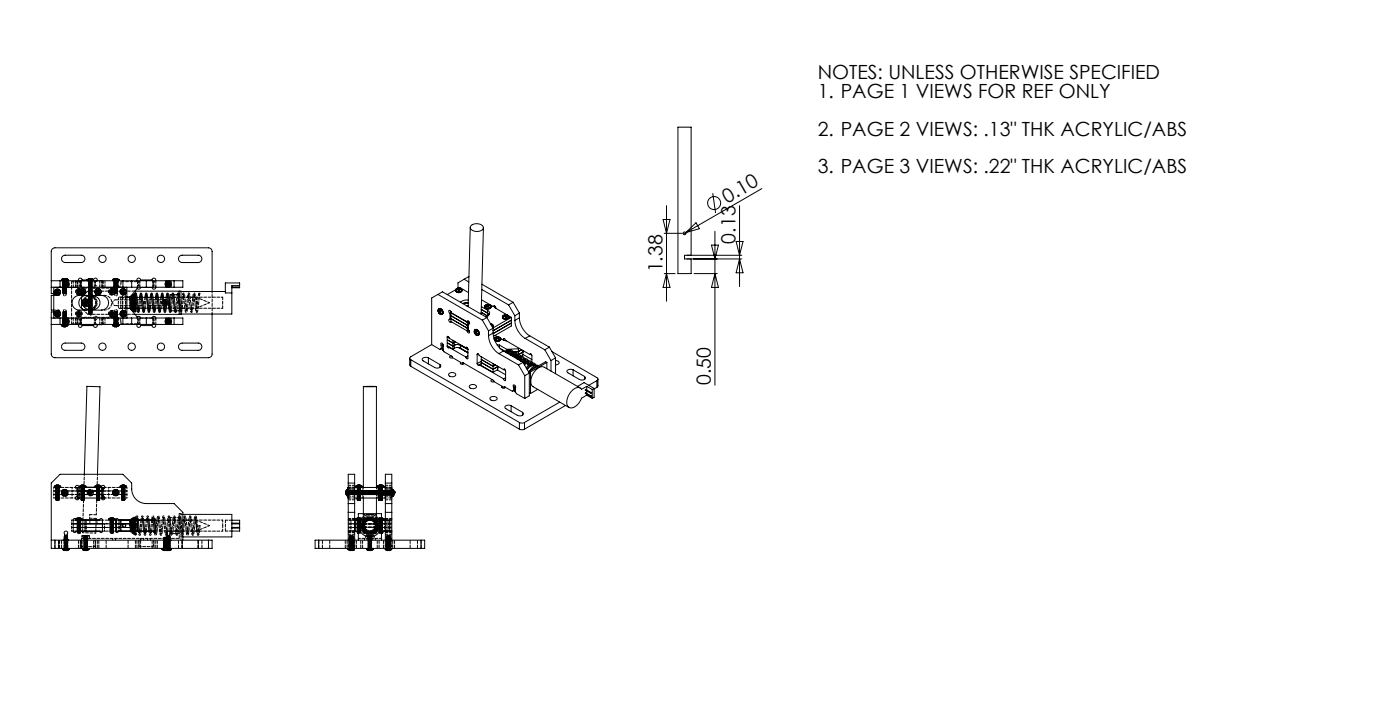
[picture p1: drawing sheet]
<svg xmlns="http://www.w3.org/2000/svg" width="608mm" height="304mm" viewBox="0 0 608 304" stroke-linecap="round" stroke-linejoin="round" font-family="sans-serif">
<defs><g id="words">
<g font-size="8.5">
<text x="355.1" y="34.1">NOTES: UNLESS OTHERWISE SPECIFIED</text>
<text x="355.1" y="42.4">1. PAGE 1 VIEWS FOR REF ONLY</text>
<text x="355.1" y="58.8">2. PAGE 2 VIEWS: .13&quot; THK ACRYLIC/ABS</text>
<text x="355.1" y="75.2">3. PAGE 3 VIEWS: .22&quot; THK ACRYLIC/ABS</text>
<text x="315.7" y="88.4" transform="rotate(-30 315.7 88.4)">0.10</text>
<text x="319.3" y="105.6" transform="rotate(-90 319.3 105.6)">0.13</text>
<text x="287.6" y="118.1" transform="rotate(-90 287.6 118.1)">1.38</text>
<text x="308.7" y="167" transform="rotate(-90 308.7 167)">0.50</text>
</g>
</g></defs>
<g fill="none" stroke="#000" stroke-width=".43">
<path d="M294.4 55.2h5.7v55.5h-2.8v1.6h2.8v6.4h-5.7zM204.2 98.6l-.9 34.4M204.6 97.8a3.6 3.6 0 0 1 5.3 .8 2.91 2.91 0 0 1-4.4 1.5l-.6-.3a1.22 1.22 0 0 1-.3-2zM209.9 98.8l-.9 37.5M288 95.2h3l-1.5 6zM289.5 89.2v41.4M309.5 83.8l1.3 8.6M321.2 89.2v35.1M330.9 81.8l-33.1 19.1M27.1 111.2l1.2-.5h7a1.59 1.59 0 0 1 1.6 1.6 1.59 1.59 0 0 1-1.6 1.6h-7a1.6 1.6 0 0 1-1.4-1 1.6 1.6 0 0 1 .2-1.7zM77.9 111.2l1.2-.5h7a1.59 1.59 0 0 1 1.6 1.6 1.59 1.59 0 0 1-1.6 1.6h-7a1.6 1.6 0 0 1-1.4-1 1.6 1.6 0 0 1 .2-1.7zM288.5 101.2h7.8"/>
<path d="M288.5 118.7h4.7M289.5 118.7l1.5 5.9h-3zM297.8 100.9l-1 .6M297.8 100.9l4.5-4.3 1.4 2.6zM298.3 112.3h23.9M298.3 110.7h23.9M301.4 118.7h10.1M309 106.3h3l-1.5 6zM310.5 118.7l1.5 5.9h-3zM310.5 100.3v66.8M319.7 104.7h3l-1.5 6zM321.2 112.3l1.5 6h-3z"/>
<path d="M22.3 121.8h34.9M22.3 124.6h34.9M22.3 137.9h34.9M23.4 135.3h-1.1v18.2a1.63 1.63 0 0 0 1.5 1.6h66.7a1.63 1.63 0 0 0 1.6-1.6v-17.3M23.4 128.1h-1.1v6.4h1.1M24.2 135.8l.3 .2M24.2 126.5l.3 .2M24.2 135.8l.2 .1M24.2 126.5l.2 .1M24.4 136.5l.3 .3M24.4 127.2l.3 .2M24.4 135.9l.2 .1"/>
<path d="M24.4 126.6h.2M24.4 135.5l.3 .2M24.4 135.5l-.2 .3M24.4 126.1l.3 .2M24.4 126.1l-.2 .4M24.4 135.5l.2 .2M24.4 126.1l.2 .2M24.5 136l.1 .1M24.5 126.7l.1 .1M24.5 136.4l.3 .2M24.5 127.1l.3 .2M24.5 136.4l-.1 .1"/>
<path d="M24.5 127.1l-.1 .1M24.6 136.1v.2M24.6 136.3l-.2 .2M24.6 135.7l-.2 .2M24.6 126.8v.1M24.6 126.9l-.2 .3M24.6 126.3l-.2 .3M24.6 136.3h.1M24.6 136h-.1M24.6 136v.1M24.6 135.7h.1M24.6 126.6l-.1 .1"/>
<path d="M24.6 126.6v.2M24.6 126.9h.1M24.6 126.3l.1 .1M24.6 136.3l-.1 .1M24.6 126.9l-.1 .2M24.6 136.1h.1M24.6 126.8h.1M24.7 135.7l.2 .1M24.7 126.4h.2M24.7 135.7h.2M24.7 126.3h.2M24.7 135.7h.1"/>
<path d="M24.7 126.3v.1M24.8 136.6l-.1 .2M24.8 127.3l-.1 .1M24.8 136.5h.1M24.8 136.5v.1M24.8 127.1l.1 .1M24.8 127.1v.2M24.9 126.3v.1M24.9 135.7v.1M24.9 136.5l-.2 .3M24.9 127.2l-.2 .2M25 135.6l-.1 .1"/>
<path d="M25 126.3h-.1M25 135.6v.1M25 126.3h.1M25 136.4l-.1 .1M25 136.4l.2 .1M25 127.1l-.1 .1M25 127.1h.2M25 135.7l-.1 .1M25 127v.1M25 136.4h.1M25 136.4h.2M25 136.4l-.2 .1"/>
<path d="M25 126.3l-.1 .1M25 127l-.2 .1M25 127h.2M25.1 135.5l.3 .2M25.1 126.2l.3 .1M25.1 135.5l-.1 .2M25.1 126.2l-.1 .1M25.2 135.3l.3 .3M25.2 135.3l-.2 .3M25.2 136.5l.2 .1M25.2 126l.3 .2M25.2 126l-.2 .3"/>
<path d="M25.2 127.1l.2 .2M25.2 135.3l-.1 .2M25.2 126l-.1 .2M25.2 136.4v.1M25.2 136.4l.1 .1M25.2 127v.1M25.2 127l.2 .3M25.2 136l.1 .1M25.2 126.7l.1 .1M25.3 135.8h.1M25.3 135.8l-.1 .2M25.3 126.5l-.1 .2"/>
<path d="M25.3 126.5h.1M25.3 136.5l.1 .1M25.3 136l.1 .1M25.3 135.8v.2M25.3 126.6l.1 .2M25.3 126.5v.1M25.3 136h-.1M25.3 136.1l.2 .1M25.3 126.6l-.1 .1M25.3 126.8l.2 .1M25.4 135.7l-.1 .1M25.4 126.3l-.1 .2"/>
<path d="M25.4 136.1l.2 .2M25.4 126.8l.2 .1M25.4 136.1h-.1M25.4 126.8h-.1M25.5 136.2l-.2 .3M25.5 126.9l-.2 .3M25.5 136.2l.1 .1M25.5 126.9h.1M25.5 135.6l-.2 .2M25.5 126.2l-.2 .3M25.5 135.6l-.1 .1M25.5 126.2l-.1 .1"/>
<path d="M25.6 136.3l-.2 .3M25.6 126.9l-.2 .4M26.1 121.8v2.8M26.1 137.9v2.8M26.7 121.6l.1 .2M26.7 121.6h2.8M26.7 121.4h2.8M26.7 121.4v.2M26.7 121.2v.2M26.7 121.2h2.7M27.4 124.6h.1M27.6 120.8h.1"/>
<path d="M27.6 120.8l-.3 .1 .7-.1M27.6 120.8l-.9 .4M27.7 120.8h.1M27.7 120.8l-.2 .1M28 120.8h.1M28 124.6h-.4M28.1 120.8h.4M28.1 120.8h.1M28.1 120.8h.3M28.4 120.8h.1M28.5 120.8l.9 .4M28.5 120.8h.1"/>
<path d="M28.5 124.6h-.4M28.5 120.8l.3 .1M28.8 120.9h.1M29.4 121.2h.1M29.4 121.2l.1 .2M29.5 121.6l-.2 .2M29.5 121.4v.2M31.1 124.6h.1M32.2 129.1l1-.7 1.3-.3h9.5a3.2 3.2 0 0 1 3.2 3.2 3.2 3.2 0 0 1-3.2 3.2h-9.5a3.2 3.2 0 0 1-3-2 3.2 3.2 0 0 1 .7-3.4zM33.7 124.6h-10.3v13.3M35.2 126.3l.3 .2M35.2 126.3l.1 .1"/>
<path d="M35.3 127l.4 .3M35.3 126.4h.2M35.4 126l.3 .1M35.4 126l-.2 .3M35.4 126l.1 .1M35.5 126.5v.1M35.5 126.8l-.2 .2M35.5 126.9l.2 .2M35.5 126.8h.1M35.5 126.4v.1M35.5 126.4l.1 .2M35.5 126.9l-.2 .1"/>
<path d="M35.5 126.6v.2M35.5 126.1l-.2 .3M35.5 126.1l.2 .1M35.6 126.8l-.1 .1M35.6 131.3l.5 1.1M35.6 131.3v.9l.6 .3M35.6 126.6h-.1M35.6 126.6v.2M35.7 126.1l.1 .1M35.7 126.2h.1M35.7 126.1v.1M35.7 127.1v.2"/>
<path d="M35.7 128.6l-.3 .4v4.6l.3 .4M35.8 126.9l.1 .1M35.8 126.2h.1M35.8 126.9l-.1 .2M35.9 127l-.2 .3M35.9 126.1l-.1 .1M35.9 126.1h.1M35.9 126.8l-.1 .1M35.9 126.8l.1 .1M35.9 126.8l.2 .1M36 126.9l-.1 .1M36 126.9h.1"/>
<path d="M36 126.1l-.2 .1M36.1 126l.2 .2M36.1 126l-.1 .1M36.1 130.2l-.5 1.1M36.1 125.8l.4 .3M36.1 125.8l-.2 .3M36.1 126.9l.3 .2M36.1 126.9h.1M36.1 125.8v.2M36.1 126.9h.2M36.2 130l-.6 .4v.9M36.2 126.5l.1 .1"/>
<path d="M36.2 126.3h.1M36.2 126.3v.2M36.3 126.4v.2M36.3 126.4l-.1 .1M36.3 126.9l.1 .2M36.3 126.3v.1M36.3 126.6l.1 .1M36.3 126.2l-.1 .1M36.3 126.6l.3 .2M36.3 126.6h.1M36.4 126.7l-.1 .2M36.4 126.7l.2 .1"/>
<path d="M36.5 126.1l-.2 .2M36.5 126.1l-.2 .1M36.6 126.8l-.2 .3M37.4 128.1a3.2 3.2 0 0 0-3.1 3.2 3.2 3.2 0 0 0 3.1 3.2M37.8 121.6l.1 .2M37.8 121.4h-2.2a.79 .79 0 0 0-.9-.8 .79 .79 0 0 0-.6 1.2M37.8 121.4h2.8M37.8 121.6h2.8M37.8 121.4v.2M37.9 121.2l-.1 .2M37.9 121.2h2.6M38.5 128.2l.1 .3"/>
<path d="M38.6 134.1l.3 .1M38.6 128.5h-.1M38.6 128.1l-.1 .1M38.6 128.5a2.84 2.84 0 0 0-2.8 2.8 2.84 2.84 0 0 0 2.8 2.8M38.6 134.1h.2M38.6 128.1h.1M38.7 128.4l1-.2-1 .2M38.9 120.8l-1 .4M38.9 120.8h.1M38.9 120.8l.2 .1M38.9 120.8v.1M38.9 120.8h.2"/>
<path d="M38.9 128.1l-.4 .1M38.9 128.5h-.4M38.9 134.2h-.3v.3M38.9 128.5h.1M38.9 134.2h.1M39.1 120.8h.1M39.1 120.8v.1M39.1 128.1h-.2M39.2 120.8v.1M39.2 134.1l-.3 .1M39.2 134.2h1.4M39.2 128.4h1.4"/>
<path d="M39.6 120.8h.1M39.7 134.2h-.8M39.7 128.4h.2M39.7 120.8l.3 .1h-.9M39.7 134.3l-1 .1M39.7 134.2l-.9 .1M39.7 120.8v.1M39.8 120.9l.7 .3M39.8 134.2h.1M39.8 128.1l.1 .3-1 .1M39.8 128.2l.6 .2M39.8 134.3l.1 .1"/>
<path d="M39.8 134.2v.1M39.9 128.1h-.1M39.9 134.4l-.8 .1M39.9 134.4h.1M39.9 134.4v.1M40.4 134.2l-.5 .1M40.5 121.2l.1 .2M40.6 121.6l-.1 .2M40.6 121.4v.2M40.6 121.4h.1M40.6 121.4a.8 .8 0 0 1 1-.8 .8 .8 0 0 1 .6 1.2M41.8 126.3l.3 .2"/>
<path d="M41.8 126.3l.2 .1M42 127l.3 .3M42 126.4h.2M42.1 126l.2 .1M42.1 126l-.3 .3M42.1 126l.1 .1M42.1 126.5l.1 .1M42.1 126.9l.3 .2M42.1 126.9l-.1 .1M42.2 126.8l-.2 .2M42.2 126.8h.1M42.2 126.4l-.1 .1"/>
<path d="M42.2 126.4l.1 .2M42.2 126.6v.2M42.2 126.1l-.2 .3M42.2 126.1l.1 .1M42.2 126.8l-.1 .1M42.3 126.6h-.1M42.3 126.6l-.1 .2M42.3 126.2h.2M42.3 126.1l.2 .1M42.3 126.1v.1M42.4 127.1l-.1 .2M42.5 126.9v.1"/>
<path d="M42.5 126.2h.1M42.5 126.9l-.1 .2M42.5 127l-.2 .3M42.6 126.1l-.1 .1M42.6 126.1h.1M42.6 126.8l-.1 .1M42.6 126.8l.1 .1M42.6 126.8l.2 .1M42.7 126.9l-.2 .1M42.7 126.9h.1M42.7 126.1l-.2 .1M42.7 126l.3 .2"/>
<path d="M42.7 126v.1M42.8 126.9l.2 .2M42.8 125.8l.3 .3M42.8 125.8l-.2 .3M42.8 126.9h.1M42.8 125.8l-.1 .2M42.9 126.5l.1 .1M42.9 126.3h.1M42.9 126.3v.2M42.9 126.4l.1 .2M42.9 126.4v.1M42.9 126.9l.1 .2"/>
<path d="M43 126.3l-.1 .1M43 126.6l.1 .1M43 126.2l-.1 .1M43 126.6l.3 .2M43 126.6h.1M43.1 126.7l-.2 .2M43.1 126.7l.2 .1M43.1 126.1l-.1 .2M43.1 126.1l-.1 .1M43.3 126.8l-.3 .3M44.8 124.6h10.3v13.3M48.9 121.6l.2 .2"/>
<path d="M48.9 121.4h2.8M48.9 121.6h2.8M48.9 121.4v.2M49 121.2l-.1 .2M49 121.2h2.6M49.7 124.6h-.1M49.8 120.8l-.2 .1 .7-.1M49.8 120.8v.1M49.8 120.8l-.8 .4M49.9 120.8h.1M50.2 124.6h-.4M50.3 120.8h.1"/>
<path d="M50.3 120.8h.4M50.3 120.8h.2M50.5 120.8h.2M50.5 120.8v.1M50.7 120.8h.1M50.7 120.8l.9 .4M50.7 120.8l-.1 .1M50.7 124.6h-.4M50.9 124.6h.1M51.6 121.2l.1 .2M51.7 121.6l-.2 .2M51.7 121.4v.2"/>
<path d="M51.7 124.6h.1M52.8 135.8l.3 .2M52.8 126.3l.3 .2M52.8 135.8l.2 .1M52.8 126.3l.2 .1M53 136.5l.3 .3M53 127l.3 .3M53 135.9l.1 .1M53 126.4h.1M53 135.5l.3 .2M53 135.5l-.2 .3M53 126l.3 .1"/>
<path d="M53 126l-.2 .3M53 135.5l.1 .2M53 126l.1 .1M53.1 136v.1M53.1 126.5v.1M53.1 136.4l.2 .2M53.1 126.9l.2 .2M53.1 136.4l-.1 .1M53.1 126.9l-.1 .1M53.1 136.1v.2M53.1 136.3l-.1 .2M53.1 135.7l-.1 .2"/>
<path d="M53.1 126.6v.2M53.1 126.8l-.1 .2M53.1 126.1l-.1 .3M53.1 136h.1M53.1 136l.1 .1M53.1 136.3h.1M53.1 135.7h.2M53.1 126.8h.1M53.1 126.4v.1M53.1 126.4l.1 .2M53.1 126.1l.2 .1M53.2 136.3l-.1 .1"/>
<path d="M53.2 126.8l-.1 .1M53.2 136.1h-.1M53.2 136.1v.2M53.2 126.6h-.1M53.2 126.6v.2M53.3 135.7l.1 .1M53.3 126.2h.1M53.3 135.7h.1M53.3 126.1l.1 .1M53.3 126.1v.1M53.3 136.6v.2M53.3 127.1v.2"/>
<path d="M53.4 121.8v2.8M53.4 137.9v2.8M53.4 136.5h.1M53.4 136.5l-.1 .1M53.4 126.9l.1 .1M53.4 126.9l-.1 .2M53.4 126.2h.1M53.4 135.7v.1M53.5 136.5l-.2 .3M53.5 127l-.2 .3M53.6 135.6l-.2 .1M53.6 126.1l-.2 .1"/>
<path d="M53.6 135.6v.1M53.6 126.1h.1M53.6 136.4l-.1 .1M53.6 136.4l.1 .1M53.6 126.9l-.1 .1M53.6 126.9h.1M53.6 135.7l-.2 .1M53.6 126.8v.1M53.6 136.4h.1M53.6 136.4h.2M53.6 136.4l-.2 .1M53.6 126.8l-.2 .1"/>
<path d="M53.6 126.8l.2 .1M53.7 135.5l.2 .2M53.7 126l.2 .2M53.7 135.5l-.1 .2M53.7 126l-.1 .1M53.7 135.3l.4 .3M53.7 135.3l-.1 .3M53.7 136.5l.3 .1M53.7 125.8l.4 .3M53.7 125.8l-.1 .3M53.7 126.9l.3 .2M53.7 135.3v.2"/>
<path d="M53.7 125.8v.2M53.8 136.4l-.1 .1M53.8 136.4l.1 .1M53.8 126.9h-.1M53.8 126.9h.1M53.8 136l.1 .1M53.8 126.5l.1 .1M53.8 135.8v.2M53.8 135.8h.1M53.8 126.3v.2M53.8 126.3h.1M53.9 136.5l.1 .1"/>
<path d="M53.9 126.9l.1 .2M53.9 136l.1 .1M53.9 135.8v.2M53.9 126.4l.1 .2M53.9 126.3v.1M53.9 136h-.1M53.9 136.1l.1 .1M53.9 126.4l-.1 .1M53.9 126.6l.1 .1M53.9 135.7l-.1 .1M53.9 126.2l-.1 .1M54 136.1l.2 .2"/>
<path d="M54 126.6l.2 .2M54 136.1h-.1M54 126.6h-.1M54 136.2l-.1 .3M54 126.7l-.1 .2M54 136.2l.2 .1M54 126.7l.2 .1M54.1 135.6l-.2 .2M54.1 126.1l-.2 .2M54.1 135.6l-.2 .1M54.1 126.1l-.2 .1M54.2 136.3l-.2 .3"/>
<path d="M54.2 126.8l-.2 .3M55.1 133.8h1.4l3.2 4.1M55.1 133.6h1.5M55.1 129h1.2M56.3 129l.3 4.7 .4 .3M56.4 128.8l-.1 .2M56.6 128.7l.2 .4M56.8 128.7v.2M57.2 124.6h6.3M57.2 121.8h6.3M57.2 137.9h6.3M57.2 121.8v2.8"/>
<path d="M57.2 137.9v2.8M57.3 128.5l-.5 .2 .2 5.4 .5 .2M57.3 128.5l.2 5.9 .4 .2M57.7 128.3l-.3-.2-.1 .4M57.8 128.1l.1 6.5 .2 .4 .3-.1M58.2 127.7v.1M58.2 127.9l-.3-.1-.2 .4M58.3 127.5l.2-.1a11.1 11.1 0 0 1 .3 5.4l.1 2.4-.3 .1-.2-.6zM58.6 126.3h20v10h-20M58.8 127.1l-.1 .4M58.8 129h.2M58.8 127.6l.4 2.8a9.8 9.8 0 0 0 .7 5.1l.5-.3 .3-1.6"/>
<path d="M58.9 133.6h.6M58.9 127.6l-.2-.2 .2-.3a11.7 11.7 0 0 1 1 5.8l.3 2.1M59 133.6l-.1 1.5M59.5 129h1.8M59.5 121.8a.79 .79 0 0 1 .6-1.2 .79 .79 0 0 1 .9 .8h5a.8 .8 0 0 1 1-.8 .8 .8 0 0 1 .6 1.2M59.6 137.5l.9-.3 .5 .7M59.7 124.6v.4l-3.2 3.8h-1.4M60 133.6h1.8M60.1 133.6v.7M60.6 129l.2-1.4 .4-.5 .5 .9 .8 7M61.1 127.6l.3 2.3a11 11 0 0 0 .9 5.6l.4-.2 .3-1.7M61.2 128.2l-.1 .8"/>
<path d="M61.8 129h1.8M62.3 133.6h1.8M62.5 133.6l-.1 .7M62.9 129l.3-1.6 .4-.3 .5 1.6 .7 6.3h-.2l.2-1.4M63.4 127.6l.5 3.9a5.6 5.6 0 0 0 .8 4l.4-.6 .2-1.3M63.5 121.8v2.8M63.5 137.9v2.8M63.5 121.8h15.9v2.8h-15.9M63.5 137.9h15.9v2.8h-15.9M63.5 128.3l-.1 .7M64.1 129h1.8M64.6 133.6h1.8"/>
<path d="M65.2 129a1.28 1.28 0 0 1 .8-1.8l1.1 7.8M65.7 127.6l.3 2.4a10.1 10.1 0 0 0 .9 5.5l.4-.2 .3-1.7M65.8 128.3v.7M66 137.9a.8 .8 0 0 1 .8-.7 .8 .8 0 0 1 .8 .7M66.4 129h1.8M66.9 133.6h1.8M67.1 133.6l-.1 .7M67.6 129l.2-1.7 .4-.2 .4 .7 .8 7.2M67.6 124.6a.79 .79 0 0 1-.7 .8 .79 .79 0 0 1-.9-.8h-5l-.2 .6-.5 .2-.7-.3M68.1 127.6l1 7.9 .5-.2 .3-1.7M68.2 128.3l-.1 .7M68.8 129h1.8"/>
<path d="M69.2 133.6h1.8M69.4 133.6l-.1 .7M69.8 129l.3-1.6 .4-.3 .4 .8 .8 7.1M70.3 127.6l1.2 7.9 .4-.2 .3-1.7M70.4 128.3v.7M71 129h1.8M71.5 133.6h1.8M71.7 133.6l-.1 .7M72.2 129l.2-1.6 .4-.3a8.7 8.7 0 0 1 .9 5.1l.3 2.8M72.6 127.6l1.1 7.8h.4l.3-.6M72.7 128.3v.7M73.3 129h.6"/>
<path d="M73.8 133.6h.1M74 134.8h1.8M74.6 127.8l.2-.6 .4-.1 1.1 7.9M75 127.6l1 7.8h.4l.3-.6M75 127.8h-1.1v6.3M75.5 127.8h1.8M75.6 121.8v2.8M75.6 137.9v2.8M76.3 134.8h1.5M76.9 127.8l.5-.7 .4 .8M77.3 127.6l.5 5M77.8 126.3v10"/>
<path d="M78.6 134.6l.1 .4M78.6 126.4h19.3M92.1 126.4v-17.3a1.63 1.63 0 0 0-1.6-1.6h-66.7a1.63 1.63 0 0 0-1.5 1.6v18.2h1.1M97.9 122.7h6.2v1.2h-3.4v3.1h-2.8zM100.7 127v9.2h-22.1M100.7 124.5h3.4v.3h-3.4M190.2 127.7l19.3 11.1M190.3 134.2a1.32 1.32 0 0 1 1.5 .6 1.32 1.32 0 0 1-.2 1.6l-1.1-.9zM190.4 134.8l.2-.1 .2 .3M190.4 134.8l.2 .4M190.5 135.5l.4 .2M190.6 134l-.3 .9"/>
<path d="M190.6 135.2v.1M190.6 133.9a1.61 1.61 0 0 1 1.3 2.5M190.6 135.3v.1M190.6 135.4l-.1 .1M190.6 135.8l.5 .5h.8M190.6 134.8h-.2M190.7 133.9a1.51 1.51 0 0 1 1.5 .7 1.51 1.51 0 0 1-.1 1.7M190.7 133.9a1.52 1.52 0 0 1 1.5 .8 1.52 1.52 0 0 1-.3 1.7M190.7 133.9h-.1M190.8 135l-.2 .2M190.9 135h.1M190.9 135.7h.1"/>
<path d="M190.9 135.7l.3-.2-.3 .2M190.9 135h.4l-.1 .6M191 135.8l.3 .2M191.2 135.2v.1M191.2 134.9l-.3 .1M191.2 135.2l-.6 .2M191.2 135.2l-.7 .3M191.2 135.6l.3 .2M191.2 135.6l-.2 .2M191.2 135l-.6 .3M191.5 135.8l-.2 .2M195.4 135.9l-.5-.7 .2-.6 .6 .2 .3 .8 6.8 4"/>
<path d="M195.4 138.5l-.2-.1a.68 .68 0 0 0-.1 1 .68 .68 0 0 0 .9 .1M195.4 138.5l.4-.3 7.6 4.1M195.4 135.9l.4-.2 7.2 4.1M195.4 135.9v2.6M195.8 136.9l7.6 4.2M195.9 135.2l-.1 4.2 7.2 4.2M197.9 125.7l-3.7 2.1M198.1 125.3l1.4-.3a.75 .75 0 0 1 .8 .3 .75 .75 0 0 1-.1 .9l-1.7 .1-.6-.4zM198.5 125.4l.1 .3M198.5 125.4v.2M198.8 125.3l-.3 .1M198.8 125.3v.3"/>
<path d="M198.9 125.2l-.1 .1M198.9 125.2l.1 .4M199 125.2h-.1M199 125.2v.4M199 125.6l.2 .3 .4-.1-.1-.2M199 125.6l-.4 .1M199.1 125l.5-.4 3.9 2.3M199.1 125.7h.2M199.3 125l.1 .1M199.3 125l-.3 .2M199.3 125v.7M199.4 125.1l.1 .1"/>
<path d="M199.4 125.1l-.1 .6M199.5 125.2h.1M199.5 125.2v.7v-.3M199.6 125.5l-.1 .1M199.6 125.2h.3M199.6 125.2v.3M199.9 125.2l.1 .3h-.4M199.9 125.2l-.1 .3M200.6 125.8a1.45 1.45 0 0 0-1.5-.8 1.45 1.45 0 0 0-1.2 1.2 1.66 1.66 0 0 0 2.7-.2M200.6 126a1.56 1.56 0 0 1-2.7 .2M200.6 125.8a1.66 1.66 0 0 1-2.7 .2M200.6 125.8v.2"/>
<path d="M201.6 121.1l-2.7 1.6v2.3M201.6 121.1l2 1.2M202.6 132.6h.7M202.8 139.6l.1-.3a.74 .74 0 0 1 .9 .3 .74 .74 0 0 1-.2 1l-.2-.1M203 139.8v3.8M203 139.8h.7M203.4 131.4l-2.4 .3M203.4 139.2l-.6 .4M203.4 130.2l-2 .1-1.4 .8M203.7 120l-2.1 1.1M203.7 139.8v.5M203.8 139.7l-.1 .1"/>
<path d="M209 135.4l2.8 1.7M209 134.2l3.4 2.2M209.1 133l2.6 1.5M209.1 130l5.1 3M209.2 125.5l11.7 6.7M209.3 123.3l13.5 7.8M209.5 138.8l2.7 4.7M210.7 132.4l1.3-.3a.82 .82 0 0 1 .8 .3 .82 .82 0 0 1 0 .9 1.21 1.21 0 0 1-1.4 .4 1.21 1.21 0 0 1-.7-1.3zM211.1 132.5l.1 .3M211.1 132.5v.3M211.4 132.4l-.3 .1M211.4 132.4v.3"/>
<path d="M211.5 137.7l-19.3-11.1-4.7 2.6v20.2M211.5 137.7l-2 1.1M211.5 137.7l2.6 4.7M211.5 132.7l-.3 .1M211.5 132.7h.1M211.5 132.3h.1M211.5 132.4h-.1M211.5 132.4v.3M211.5 132.3l.1 .4M211.6 132.7l.2 .3h.4l-.1-.3M211.7 134.5a1.52 1.52 0 0 1 .9 1.8 1.52 1.52 0 0 1-1.6 1.1M211.7 134.5v2.6"/>
<path d="M211.9 132.1l-.9 .2-.5 .6M211.9 132.1l.8 .1 .5 .7M211.9 132.1v.2M211.9 132.1l-.4 .2M211.9 132.8l-.2 .1M211.9 132.1v.7M211.9 132.3h.2M211.9 132.3v.5M212.1 132.3h.1M212.1 132.3l-.1 .7M212.1 132.7h.1M212.1 132.7v.3"/>
<path d="M212.2 132.3l.3 .1M212.2 132.3v.3M212.5 132.4l.1 .2h-.4M212.5 132.4l-.1 .2M213.2 133.1a1.61 1.61 0 0 1-2.7 .3M213.2 132.9a1.58 1.58 0 0 1-2.8 0l.1 .4M213.2 133.1a1.71 1.71 0 0 1-2.7 .2M213.2 132.9v.2M214.2 133l.1-.2a.8 .8 0 0 1 .8 .1 .8 .8 0 0 1 .2 .8M214.8 132.7l-.6 .3M215.2 133.1l-.4 .3 7.3 4.2M215.4 133.6l-.2 .1"/>
<path d="M218.2 137.4a1.46 1.46 0 0 0 1.4 1.1 1.46 1.46 0 0 0 1.4-1.1M218.4 136.9l1.5-.3a.77 .77 0 0 1 .7 .3 .77 .77 0 0 1 0 .9 1.21 1.21 0 0 1-1.4 .4 1.21 1.21 0 0 1-.8-1.3zM218.8 137l.1 .2M219.1 136.9l-.3 .1M219.1 136.9v.3M219.3 136.9h-.2M219.3 136.9v.2M219.3 136.8v.1M219.3 136.8v.3M219.4 137.1l.1 .4h.4v-.3M219.4 137.1l-.5 .1M219.5 137.3h.1"/>
<path d="M219.6 136.5a.94 .94 0 0 0-1.1 .3 .94 .94 0 0 0-.1 1.1l1.3 .3 .9-.3 .4-.5M219.6 136.5l.8 .2 .5 .7M219.6 136.6l.1 .1M219.6 136.6l-.3 .2M219.6 136.6v.7M219.7 136.7l.1 .1M219.7 136.7l-.1 .6M219.8 136.8h.1M219.8 136.8l-.1 .7M219.9 137.2h.1M219.9 137.2v.3M219.9 136.8l.3 .1"/>
<path d="M219.9 136.8v.3M220.2 136.9l.1 .2h-.4M220.2 136.9v.2M220.9 132.2l2.7 4.7M220.9 137.6a1.58 1.58 0 0 1-2.7 .2M222.1 137.6v3.8l-7.8 4.4M222.1 137.6l-8 4.7M222.1 138.9l-8 4.6M222.8 131.1l-1.9 1.1M222.8 131.1l2.8 4.7M223.6 139a9.8 9.8 0 0 0 4.5 7.8M223.6 136.9v2.1"/>
<path d="M225.6 137.8a9.8 9.8 0 0 0 4.4 7.8M225.6 137.8l-2 1.2M225.6 135.8l-2 1.1M225.6 135.8v2M22.3 140.7h34.9M26.7 141.1v.2M26.7 140.9h2.8M26.7 141.1h2.8M26.7 140.9v.2M26.7 141.3l.9 .4M26.7 141.3h2.7M26.8 140.7l-.1 .2"/>
<path d="M27.1 149.3l1.2-.5h7a1.57 1.57 0 0 1 1.6 1.5 1.57 1.57 0 0 1-1.6 1.6h-7a1.57 1.57 0 0 1-1.5-.9 1.57 1.57 0 0 1 .3-1.7zM27.6 141.6l.4 .1M27.6 141.6v.1M27.7 141.6l-.1 .1M28 141.7h.1M28.1 141.7h-.1M28.1 141.7h.1M28.3 141.6l.1 .1M28.3 141.6l-.2 .1M28.3 141.7h-.2M28.3 141.7h.1M28.3 141.6v.1"/>
<path d="M28.4 141.7h.1M28.5 141.7h-.1M29.2 140.7l.3 .2M29.4 141.3l-.9 .4M29.5 141.1l-.1 .2M29.5 140.9v.2M34.1 140.7l.1 .1M34.2 140.8a.79 .79 0 0 0 .4 1.2 .79 .79 0 0 0 1-.8h5a.79 .79 0 0 0 1 .8 .79 .79 0 0 0 .5-1.2M44.4 140.7l-10.2 .1M48.9 141.1l.1 .2M48.9 140.9h2.8M48.9 141.1h2.8"/>
<path d="M48.9 140.9v.2M49 141.3l.5 .3M49 141.3h2.6M49.1 140.7l-.2 .2M49.5 141.6l.4 .1M49.5 141.6l.3 .1M49.8 141.7h.2M49.8 141.7h.1M50 141.7h.1M50.4 141.7h.1M50.5 141.7h.1M50.5 141.6v.1"/>
<path d="M50.6 141.7h.1M50.6 141.6v.1M50.6 141.6l-.7 .1M51 141.6l-.4 .1M51 141.6h.1M51.5 140.7l.2 .2M51.6 141.3l-.6 .3M51.7 141.1l-.1 .2M51.7 140.9v.2M57.2 140.7h6.3M59.6 140.7a.79 .79 0 0 0 .4 1.2 .79 .79 0 0 0 1-.7h5a.79 .79 0 0 0 1.1 .7 .79 .79 0 0 0 .4-1.2M77.9 149.3l1.2-.5h7a1.57 1.57 0 0 1 1.6 1.5 1.57 1.57 0 0 1-1.6 1.6h-7a1.57 1.57 0 0 1-1.5-.9 1.57 1.57 0 0 1 .3-1.7z"/>
<path d="M177.9 155.3v2.9l.5 .7M178.4 156l47.2 27.2M178.4 158.9l47.2 27.2M178.4 156v2.9M186.1 155.2l-1.6-.2-.9 .3-.3 .6 .5 .6 4.9 2.9a1.5 1.5 0 0 0 1.7 .3 1.5 1.5 0 0 0 .9-1.4l-.3-.2M186.1 155.2l4.9 2.9M186.1 155.2v2.6M187.5 149.4l-9.1 5.3a.69 .69 0 0 0-.5 .7 .69 .69 0 0 0 .5 .6M187.5 149.4l3.6 2.2M191 158.1v1.3M191.6 149.8l-.2-.8a.77 .77 0 0 1 1 .2 .77 .77 0 0 1-.1 1M191.6 149.8v1.4l-.5 .4"/>
<path d="M192.2 150.4l.1 .2M192.2 150.7l.1 .2M192.2 150.9l.1 .2M192.2 150.1l.1 .2M192.2 151.3l.2 .6M192.3 151v.4M192.3 151.3l.1 .4M192.3 151.6l-.1 .1M192.3 150.9l-1.2 .7M192.3 149.9v.3M192.3 150.2v1.4l.5 1 3.7 2v.6M192.4 149.3l-.8 .5"/>
<path d="M192.4 149.7l.1 .3M194.2 146.2l.4-.3 .5 .8 7.3 4.2M194.2 150.2l.4 .7 .5-.3M194.2 146.2v4M194.4 148.7l2.3 1.4a3.1 3.1 0 0 1 3.3-.4l3.2 1.9M194.4 147.4l2.3 1.4 1.1-.6M194.4 146.2l.7 .4M194.4 150l2.3 1.4M194.4 150l-.2 .2M194.6 145.9l-.4 .3M195.1 150.6l7.3 4.2M195.3 150.5l-.2 .1"/>
<path d="M195.9 154.4l-.6 .2v.4l1.3 .1M196.6 155.1l3.5 2.1M196.7 147.6v3.8M197.3 151l1.3-.3 1.4 .3M197.3 148v3M197.3 151l-.6 .4M199.1 150.7l4.1 2.3M200 149.5v1.5M200 151l3.2 1.8M200.1 157.2l-.1 .1a.8 .8 0 0 0 .6 .7 .8 .8 0 0 0 .9-.5M200.1 157.2v.6M200.9 157.9v-.7l13.5 7.8v.5"/>
<path d="M201.2 157.4v.4M201.8 152v.2M202.4 150.9l.2-.4 .6 .6v4.4l-.6-.1-.2-.6M202.8 150.6l-.4 .3M203 143.6h.7M203.2 154.4l-.8 .4M203.4 140.5v2.6l.5 .7-.1 .6-.6-.2-.4-.7M203.7 143.3v.3M203.8 143.5l-.1 .1M203.9 140.2l-.5 .3M206 144.2l.7 1M206 144.2l.1-.9a1.3 1.3 0 0 1 1.4 .6 1.3 1.3 0 0 1-.1 1.6l-.7-.3"/>
<path d="M206.1 144.2l.2 .2M206.3 143l-.3 1.2M206.3 143a1.64 1.64 0 0 1 1.4 2.4M206.3 143h.1M206.3 144.4l.1 .1M206.3 144.1l-.1-.3-.1 .4M206.4 144.1h.1M206.4 144.5v.1M206.4 144.6v.2M206.4 144.1l-.3 .1M206.4 142.9a1.52 1.52 0 0 1 1.5 .8 1.52 1.52 0 0 1-.1 1.6M206.4 144.8l.3 .1"/>
<path d="M206.4 142.9a1.6 1.6 0 0 1 1.5 2.4M206.4 142.9l-.1 .1M206.5 144l-.1 .1M206.5 144l.3-.1-.4 .2M206.7 145.2l1 .2M206.7 144.9h.1M206.7 144.8h.1M206.8 144.4l.1 .1M206.8 144.3v.1M206.8 144.3l-.4 .2M206.8 144.4l-.4 .2M206.9 144.5l.3 .2"/>
<path d="M206.9 144l-.1 .3M206.9 144l-.3-.2-.1 .2M206.9 144l-.6 .4M206.9 144.5l-.5 .3M207 144.6l-.3 .2M207.1 144.6l-.3 .2M207.2 144.7v.3l-.4-.2M207.2 153.7l.4-.3 .5 .8 10.6 6.1M207.2 157.7l.4 .7 .5-.2M207.2 153.7v4M207.6 153.4l-.4 .3M207.9 145.3l-.2 .1"/>
<path d="M208.1 158.2l10.6 6.1M209 157.6l-.9 .6M209 154.7v3.8l5.1 2.9M209 157.2l5.1 2.9 2-1.3v1.5M209 155.9l5.1 3 1.1-.6M209 156.6l-1.8 1.1M212.2 145.6a9.9 9.9 0 0 0 4.5 7.8M212.2 143.5v2.1M213.2 140.7h.3M213.5 140.7l.1 .3-.3-.1M213.5 140.7v.2M214.1 144.4a9.9 9.9 0 0 0 4.6 7.8"/>
<path d="M214.1 144.4l-1.9 1.2M214.1 142.4l-1.9 1.1M214.1 142.4v2M214.1 157.7v3.7M214.2 141.3l-.2-.5-.9-.3a.75 .75 0 0 1 .8 .3 .75 .75 0 0 1-.1 .9M214.2 141.5l-.2 .5M214.2 141.3l-.3 .6M214.2 141.5l-.3 .5M214.2 141.3v.2M214.7 147.2h.1M214.7 147a1.6 1.6 0 0 0 2.8 0M214.8 146.6l1.4-.5a.77 .77 0 0 1 1 .6 .77 .77 0 0 1-.7 .9l-1.4-.2z"/>
<path d="M215 145.4l1.2 .7M215.6 146.6l-.1 .3 .4-.1M215.6 146.6l.1 .4M215.7 146.2l.2 .1M215.7 146.2l-.3 .2 .3 .1M215.7 146.5l-.1 .1M215.7 146.5v.4M215.7 146.2l.1 .7M215.8 146.9h-.1M215.9 146.3h.2M215.9 146.3v.5M216.1 146.7l-.2 .1"/>
<path d="M216.1 146.7l.1 .1M216.1 146.3v.4M216.2 146.3h-.1M216.2 146.3v.5M216.3 158.9l-.2 1.4M216.4 146.9h.1M216.4 146.5l.1 .1M216.4 146.2l.3 .1-.3 .2M216.4 146.2l-.2 .1M216.4 146.5v.4M216.4 146.2l-.1 .7M216.5 146.6l.1 .3-.4-.1"/>
<path d="M216.5 146.6v.4M216.7 153.4l8.5 4.9M216.9 149.7h-.9M216.9 149.7l3.2 1.8M216.9 149.7v1.1M217.2 151.1l1.8 1.1M217.4 147a1.47 1.47 0 0 0-1.4-.9 1.47 1.47 0 0 0-1.3 1.1M217.4 147.2a1.55 1.55 0 0 1-2.3 .6M217.4 146.8l1.3 .7M217.5 147a1.48 1.48 0 0 1-1.2 1.1 1.48 1.48 0 0 1-1.5-.6M218.7 147.1l.4-.3 .4 .8 10.6 6.2M218.7 147.5l1.2 .3"/>
<path d="M218.7 147.1v.4M218.7 152.2l-2 1.2M218.7 152.2l8.5 4.9M219.1 146.8l-.4 .3M219.9 152.5v.1M220.1 151.5v.3M220.2 152.3l-.7 .4M220.4 151.8l.6 .1M220.6 152.6l.3 .6M221 152.4l.4 1.2-1.1-.7M221.4 152.3l.6 .9M221.5 151.7l-1.4 .1-1 .6"/>
<path d="M221.9 153.8l1.2 .7M222 153.8v.1M222.1 140.1l-8 4.6M222.2 152.5l.2 .4M222.4 152.7h.1M222.5 152.9l-.2-.4a1.62 1.62 0 0 0-2.2 .5M222.5 154h.1M222.6 153.8h.5M222.6 153.4v.4M222.6 153.8l-.1 .4M223 152.7a1.84 1.84 0 0 0-1.7-1 1.84 1.84 0 0 0-1.7 1.1M223 153.2l.1 .6"/>
<path d="M223.1 153.8l-.1 .7M223.6 154.8l1.1 .6M224 153.9h-.9M224.1 153.8a.88 .88 0 0 0-1.3-.5l-1 .7M224.2 154.4v.7M224.6 153.7a1.3 1.3 0 0 0-1.7-1l-1.6 1.1M224.6 155.1h.5M224.7 154.1l-.2 1.5a1.91 1.91 0 0 1 3.3-.2l.1 .2M225.1 151.2v2.4M225.1 154.1v1M225.1 151.2l-5 .3M225.2 155.7l1.2 .7"/>
<path d="M225.2 158.3l2.7 4.6M225.2 155l-.1 .1M225.5 151l-.4 .2M225.7 154.8l-.5-.6-.5-.1-1.3 .9M225.8 155.3v.7M226.2 154.6l-.7-.9a2.47 2.47 0 0 0-2.5 .9M226.3 155.1l-.1 1.5a2.03 2.03 0 0 1 3.1-.4l.2 .3M226.3 155.6l.7 .3M226.6 151.7l-1.5 .8-2.2 .1M226.8 156.7l1.2 .7M227.1 153.7l3.9 2.2M227.1 152.7l-1.8 1"/>
<path d="M227.1 152v2l-.9 .5M227.2 157.1l-2 1.2M227.2 157.1l2.7 4.7-2 1.1M227.4 155.7l-.4-.5a1.77 1.77 0 0 0-2 .7M227.5 156.2l-.1 .8M228 156l-.2 1.5M228 156.5l.6 .4M228.1 146.8l8.5 4.9M228.5 157.6l1.1 .7M229 156.6l-1-.6-1.4 .8M229.1 157.2l-.1 .7M229.6 157l-.2 1.5"/>
<path d="M229.6 157.4l.5 .3M230 145.6l-1.9 1.2M230 145.6l8.6 4.9M230.1 158.5l.4 .3M230.1 153.8l.3-.4 .6 .6v3.2M230.1 157.7l.1 .1M230.4 158.3l.3 .2M230.6 153.5l-.5 .3M230.6 157.5l-.5 .2M230.6 157.6l-.2-.5a1.98 1.98 0 0 0-2.6 1.2M230.8 158.1l-.1 .6M231.1 157.5a1.36 1.36 0 0 0-1.5-1l-.9 .3-1.2 1"/>
<path d="M231.2 157.9v.6M232.3 158.5l-.5-.6a2.78 2.78 0 0 0-2.9 2.2M232.3 158.5a2.97 2.97 0 0 0-3.3 1.8M232.7 158.4a1.35 1.35 0 0 0-1.9-.9l-2.3 2.1M232.9 158.9l.3 .1M233.4 158.9a2.07 2.07 0 0 0-2.4 1.4M233.9 158.6a2.95 2.95 0 0 0-3.9 2.3M236.6 151.7l2.7 4.7M237.5 157.2v2.7M237.5 157.2l-7.1 4.1M237.5 157.2l-.5-.3-7.2 4.1M238.6 150.5l-2 1.2"/>
<path d="M238.6 150.5l2.7 4.7M239.3 156.4v4.5M239.7 152.5l19.5 11.3a.69 .69 0 0 1 .5 .6 .69 .69 0 0 1-.5 .7M241.3 156.4h.4a.94 .94 0 0 1 1.1 1 .94 .94 0 0 1-1.2 .8h-.3M241.3 155.2l-2 1.2M241.3 155.2v6.9M157.8 167.6l5.7 .1zM157.8 167.7v43.7M163.5 167.7v43.7M195 162a1.88 1.88 0 0 1 2.9 .5 1.74 1.74 0 0 1-1.6 .9 1.74 1.74 0 0 1-1.5-1.1zM204 167.2a1.9 1.9 0 0 1 2.9 .5 1.73 1.73 0 0 1-1.6 .9 1.73 1.73 0 0 1-1.5-1.1zM213 172.4a1.88 1.88 0 0 1 2.9 .5 1.74 1.74 0 0 1-1.6 .9 1.74 1.74 0 0 1-1.5-1.1z"/>
<path d="M213.9 164.7l-.5 .1-.2 .6 1.3 .1 3.6 2M215.9 160.4l3.7 2.1M216.1 160.3l-2 1.1M218.1 167.5l-.2 .2a.8 .8 0 0 0 .7 .7 .8 .8 0 0 0 .8-.5M218.1 167.5v.7M218.7 160.3l.4-.2 .5 .7-.1 4.3-.5-.2-.3-.6M218.8 160.3l.8 .4M218.9 168.3v-.7l3.6 2.1M219.1 160.1l-.4 .2M219.2 167.8v.4M219.6 163.8l-.9 .5M222 175.9l-2.1-.1-.6 .9 .4 .5 4.9 2.9a1.5 1.5 0 0 0 1.7 .4 1.5 1.5 0 0 0 .9-1.4l-.3-.3"/>
<path d="M222 175.9l4.9 2.9M222 175.9v2.7M223.1 167.9l-.3-.8a.77 .77 0 0 1 1 .2 .77 .77 0 0 1-.1 1M223.1 167.9v1.5M223.1 169.4l-.6 .3M223.6 168.6l.2 .1M223.6 168.8l.2 .2M223.6 169.1l.2 .1M223.6 169.1l-1.1 .6M223.7 168.2l.1 .3M223.7 169.2l.1 .3M223.7 169.5l.1 .3"/>
<path d="M223.7 169.7l-.1 .1M223.7 169.4l.2 .6M223.7 169l-.6 .4M223.7 168.1l.1 .2M223.7 168.3v1.5l.6 .9 3.6 2.1M223.8 167.5l-.7 .4M223.8 168.3h-.1M223.9 167.9v.2M226.9 178.8v1.3M227.9 162.9v9.9M229.8 161.2l-.1 .2M229.8 161l.1 10.6-2 1.2"/>
<path d="M229.8 161l.6 .3M229.9 170.4l.5 .2M230.4 161.3v9.3M233.5 168.9l-3.1 1.7M243.1 174.4l-15.3 8.8M245.6 175.8l-17.8 10.3M248.9 160.4l-1.5-.2-.9 .3-.3 .6 .5 .6 4.9 2.8a1.48 1.48 0 0 0 1.6 .4 1.48 1.48 0 0 0 .9-1.4l-.3-.3M248.9 160.4l4.9 2.8M248.9 160.4v2.6M250.8 167.6l2.8-1.7 4.4 2.6M252 168.3l-15.6-9a3.8 3.8 0 0 0-4.4 2.1 4.6 4.6 0 0 0-.5 6.3l15.6 9M253.8 163.2v1.3"/>
<path d="M254.8 167.5l-2.2 1.3a2.82 2.82 0 0 0-4.5 .9 5.2 5.2 0 0 0-1 6.9 3.9 3.9 0 0 0 4.6-2.3l.9-1.6 2.2-1.3M254.8 167.5v1.6M254.8 169.5v1.1M254.8 171v.4M254.8 167.5l2.4 1.4M254.8 171.4l2.4 1.4M256.8 171.7l-2.6-1.3 2.4 1.6M256.8 170.3l-2.6-1.3 2.4 1.5M257.2 168.9v3.9M258 168.5l-.8 .4M258 168.5v3.8l-.8 .5M259.2 165.1l-3.5 2"/>
<path d="M259.2 165.1v2.9M259.2 168l-1.2 .6M259.7 164.4v3.1l-.5 .5M225.6 186.1l1.1 .3 1.1-.3M225.6 183.2l1.1 .3 1.1-.3M225.6 183.2v2.9M227.8 183.2v2.9M27.3 213.4l.3 .2M27.3 213.4h.2M27.5 214.1l.3 .3M27.5 213.4l.2 .1M27.6 213.1l.2 .1"/>
<path d="M27.6 213.1l-.3 .3M27.6 213.1l.1 .1M27.6 213.6l.1 .1M27.6 214l.3 .1M27.6 214l-.1 .1M27.7 213.7h.1M27.7 213.8l-.2 .3M27.7 213.2l-.2 .2M27.7 213.8v.1M27.7 213.5l-.1 .1M27.7 213.5l.1 .2M27.7 213.2l.1 .1"/>
<path d="M27.7 213.9l-.1 .1M27.8 213.7h-.1M27.8 213.7l-.1 .2M27.8 213.3h.2M27.8 213.2l.2 .1M27.8 213.2v.1M27.9 214.1l-.1 .3M28 213.3h.1M28 214v.1M28 214l-.1 .1M28 214.1l-.2 .3M28.1 213.2l-.1 .1"/>
<path d="M28.1 213.2h.1M28.1 214l-.1 .1M28.1 214h.2M28.1 213.9v.1M28.1 213.9l.2 .1M28.1 213.9l-.1 .1M28.2 213.2l-.2 .1M28.2 213.1l.3 .2M28.2 213.1v.1M28.3 212.9l.3 .2M28.3 212.9l-.2 .3M28.3 214l.2 .2"/>
<path d="M28.3 212.9l-.1 .2M28.3 214h.1M28.4 213.4v.2M28.4 213.4h.1M28.4 213.6v.1M28.4 213.5l.1 .2M28.4 213.4v.1M28.4 213.5v.1M28.4 213.7l.2 .1M28.4 214l.1 .2M28.5 213.7l.3 .2M28.5 213.7h-.1"/>
<path d="M28.6 213.8l-.2 .2M28.6 213.8l.2 .1M28.6 213.1l-.2 .3M28.8 213.9l-.3 .3M32.7 216h12.9M32.8 211.4h12.8M33.5 214.5h11.3M33.5 212.9h11.3M33.7 211.4v4.6M34.2 211.4v4.6M34.5 211.3l.2 .1M36.4 211.3v.1"/>
<path d="M36.6 205.7l1.1-38.2 5.7 .2-1.1 38M42.2 211.3v.1M43.9 211.3l-.1 .1M44 211.3a.79 .79 0 0 1 .8-.8 .79 .79 0 0 1 .8 .8 .79 .79 0 0 1-.8 .8M44 211.3h-9.7a.79 .79 0 0 0-.8-.8 .79 .79 0 0 0-.7 .8 .79 .79 0 0 0 .7 .8v3.1a.8 .8 0 0 0-.8 .7 .8 .8 0 0 0 .8 .9 .8 .8 0 0 0 .8-.8M44.3 211.4v4.6M44.8 215.2a.8 .8 0 0 1 .8 .7 .8 .8 0 0 1-.8 .9 .8 .8 0 0 1-.8-.8M44.8 211.4v4.6M49.5 213.7l.3 .1M49.5 213.7h.4M49.6 213.3h.3M49.6 213.3l-.1 .4"/>
<path d="M49.6 213.3l.2 .1M49.8 213.4l-.1 .3M49.8 213.4h.1M49.8 213.8h.2M49.9 213.7l-.1 .1M49.9 213.7l.1 .1M49.9 214.3l.4 .1M49.9 213.3v.1M50 213.8v.2M50 214l-.1 .3M50 214h.1M50 214.1l.3 .1"/>
<path d="M50 213.8h.1M50 213.8l.1 .2M50 214.1l-.1 .2M50.1 213.3h-.2M50.1 213.3v.1M50.1 214l-.1 .1M50.1 213.4h-.2M50.1 213.2v.1M50.1 213.2h.1M50.2 212.9h.4M50.2 212.9l-.1 .3M50.2 213.2l-.1 .2"/>
<path d="M50.2 212.9v.2M50.2 213.1h.3M50.2 213.1v.1M50.3 214.2v.2M50.3 214h.1M50.3 214v.2M50.4 214l-.1 .4M50.4 213.9h.1M50.4 213.9l-.1 .1M50.5 213.9l-.1 .1M50.5 213.3v.1M50.5 213.3h.1"/>
<path d="M50.5 213.4l.2 .1M50.5 213.1v.2M50.6 213.3v.1M50.6 213.4l.1 .1M50.6 213.4h-.1M50.6 212.9v.4M50.6 213.9h-.1M50.6 213.9l.3 .1M50.6 213.8l-.2 .1M50.6 213.8v.1M50.6 212.9l-.1 .2M50.6 213.8l.2 .1"/>
<path d="M50.7 213.5l.1 .1M50.7 213.5h.3M50.7 213.5h.1M50.8 213.9l.1 .1M50.8 213.6v.3M51 213.5l-.1 .5M51 213.5l-.2 .1M150.2 213.5l.1 .2M150.2 213.5h.1M150.3 213.2h.1M150.2 213.7h.1M150.2 214l.1 .1"/>
<path d="M150.2 214h.1M150.3 213.5h.1M150.2 213.3h.1M150.2 213.8v.1M150.2 213.9l.1 .1M150.2 213.9h.1M150.3 214l.1 .4M150.3 213.7l-.1 .1M150.3 213.6l-.1 .1M150.3 213.5v.4M150.3 213.3l-.1 .1M150.3 213.2l-.1 .1"/>
<path d="M150.3 213.7h-.1M150.3 213.9h.1M150.3 213.1v.1M150.4 212.9l-.1 .3M150.4 214.4l.3 .6M150.4 212.9l-.1 .4M150.4 212.9h.1M150.4 213.7l-.1 .1M150.4 214.4h.1M150.7 215h.1M150.7 212.3l-.3 .6M150.7 212.3v2.7"/>
<path d="M150.8 212.2l-.1 .1M150.8 212.2v2.8M150.8 215h.3M150.8 212.2h.3M151.1 212.2l.1 .2M151.1 212.2v2.8M151.1 215l.1 1M151.2 214.9l-.1 .1M151.2 212v6.4M151.2 211.4l-.1 .8M151.2 218.4h2.8M151.2 212v-6.3h2.8v6.3"/>
<path d="M151.2 212h2.8M151.2 209.5h2.8M151.2 218.4v15.9M154 212v6.4M154 214.5h13.4M154 211.4h13.4M154 212.9h13.3M154 218.4v15.9M154.5 211.2l.2 .2M154.5 211.2h2.8M154.5 211h2.8M154.5 211v.2"/>
<path d="M154.6 210.8l-.1 .2M154.6 210.8h2.6M155.2 216.5l.2 .1M155.2 216.8h.2M155.2 216.1v.1M155.2 216.4v.1M155.2 216.8l.1 .1M155.2 216.2l.2 .1M155.3 216.9h.1M155.4 216.6l-.2 .2M155.4 216.3l-.2 .1M155.4 216l-.2 .1"/>
<path d="M155.4 217h.1M155.4 216h.1M155.4 216.8l-.1 .1M155.4 216.3h.1M155.4 216.6h.1M155.4 210.4l-.8 .4M155.4 210.4h.1M155.5 210.4l.1 .1M155.5 210.4h.1M155.6 210.4v.1M155.8 210.4h.1M155.8 210.4h-.2"/>
<path d="M155.9 210.4l-.3 .1M155.9 210.4l.5 .1M156.3 210.4l.9 .4M156.3 210.4l.3 .1h-.2M156.3 210.4l-.1 .1M156.3 210.4v.1M156.4 216.2l.2 .1M156.4 216.5l.2 .1M156.4 216.8h.1M156.4 216.9h.1M156.4 216.5l-1 .1M156.4 216.2l-1 .1"/>
<path d="M156.4 216.8l-1 .1M156.4 216.4l-1 .2M156.4 216.1l-1 .2M156.4 216.9l-1 .1M156.4 216.1v.1M156.4 216.4v.1M156.5 216l-1.3 .1M156.5 216.3l-1.3 .1M156.5 216.6l-1.3 .2M156.5 216.7l-1.1 .1M156.5 216.3l-1.3 .2M156.5 216l-1.3 .2"/>
<path d="M156.5 216.7h.1M156.5 216.3h.1M156.5 216h.1M156.5 216.6v.1M156.5 216.9l-1.1 .1M156.6 216.3l-.2 .1M156.6 216.3h-.1M156.6 216.6h-.1M156.6 216l-.2 .1M156.6 216.7l-.2 .1M156.6 216h.1M156.6 216.3h.1"/>
<path d="M156.6 216.6v.1M157.2 210.8l.1 .2M157.3 211.2l-.2 .2M157.3 211v.2M157.8 216v6.8M163.5 216v6.8M163.8 211.2l.2 .2M163.8 211h.2M163.8 211.2h.2M163.8 211v.2M163.9 210.8l-.1 .2M163.9 210.8h.2"/>
<path d="M164 211.2l.2 .2M164 211h2.8M164 211.2h2.8M164 211v.2M164.1 210.8l-.1 .2M164.1 210.8h2.6M164.5 216.5l.2 .1M164.5 216.2l.2 .1M164.5 216.8h.2M164.5 216.8l.2 .1M164.5 216.1v.1M164.5 216.4v.1"/>
<path d="M164.6 216.1h-.1M164.6 216.4h-.1M164.6 216.7l-.1 .1M164.6 216.4l-.1 .1M164.6 216.1l-.1 .1M164.7 216.5l.2 .1M164.7 216.8h.2M164.7 216.1v.2M164.7 216.4v.2M164.7 216.8l.1 .1M164.7 216.2l.2 .1M164.7 216.6l-.2 .2"/>
<path d="M164.7 216.3l-.2 .1M164.7 216l-.2 .1M164.7 217h.1M164.7 216h.1M164.7 216.6h.1M164.7 216.3h.1M164.7 216.8l-.1 .1M164.7 217h.2M164.8 210.4l-.9 .4M164.8 210.5h.4M164.8 210.4h.1M164.8 210.4l-.2 .1"/>
<path d="M164.8 216.9h-.1M164.8 216.9h.1M164.9 210.4h.1M164.9 210.4v.1M164.9 216.6l-.2 .2M164.9 216.3l-.2 .1M164.9 216l-.2 .1M164.9 217h.1M164.9 216h.1M164.9 216.8l-.1 .1M164.9 216.9l-.2 .1M164.9 216.3h.1"/>
<path d="M164.9 216.6h.1M165 210.4l-.2 .1M165 210.4l-.9 .4M165 210.4h.2M165 210.4h.1M165.1 210.4h.1M165.1 210.4h-.1M165.1 210.4l.1 .1M165.3 210.4h.1M165.3 210.4h-.1M165.4 210.4l-.2 .1M165.5 210.4h-.1"/>
<path d="M165.5 210.4h.1M165.6 210.4h.1M165.6 210.4l.5 .1-.3-.1M165.7 210.4l.1 .1M165.7 210.4h.1M165.8 210.4v.1M165.8 210.4h.1M165.8 210.4l.9 .4M165.9 216.2l.2 .1M165.9 216.5l.2 .1M165.9 216.8h.1M165.9 216.9h.1"/>
<path d="M165.9 216.5l-1 .1M165.9 216.2l-1 .1M165.9 216.8l-1 .1M165.9 216.4l-1 .2M165.9 216.1l-1 .2M165.9 216.9l-1 .1M165.9 216.1v.1M165.9 216.4v.1M166 216l-1.3 .1M166 216.3l-1.3 .1M166 216.6l-1.3 .2M166 216.7l-1.1 .1"/>
<path d="M166 216.3l-1.3 .2M166 216l-1.3 .2M166 216.7h.1M166 216.3h.1M166 216h.1M166 216.6v.1M166 216.9l-1.1 .1M166.1 216.3l-.2 .1M166.1 216.3h-.1M166.1 216.6h-.1M166.1 216l-.2 .1M166.1 216.7l-.2 .1"/>
<path d="M166.1 216h.1M166.1 216.3h.1M166.1 216.6v.1M166.7 210.8l.1 .2M166.8 211.2l-.2 .2M166.8 211v.2M167.3 214l.1 .1M167.4 214.1l.1 .2M167.4 218.4h2.7M167.4 214.1h-.1M167.4 218.4v7.2M167.4 209.5h2.7"/>
<path d="M170.1 215h.2M170.1 214.9l.3 .1M170.1 215.1l.3 .2M170.1 212h-2.7v6.4M170.1 212v6.4M170.1 212v-6.3h-2.7v10.3h-13.4M170.1 218.4v15.9M170.3 215h.1M170.3 215h.3M170.4 212.2l-.2 .1M170.4 212.2v2.8M170.4 215v.3"/>
<path d="M170.4 212.2h.2M170.4 215.3h.2M170.6 212.2l.1 .1M170.6 215h.1M170.6 212.2v2.8M170.6 215v.3M170.7 215h-.1M170.7 212.3l.4 .9M170.7 215.2l-.1 .1M170.7 212.3v2.7M170.7 215v.2M171 214h.1"/>
<path d="M171.1 213.2h.1M171.1 213.8h.1M171.1 214.4h.1M171.1 213.3h.1M171.1 213.9h.1M171.1 214.3h.1M171.1 214l-.4 1M171.1 214.4l-.4 .8M171.1 213.2l-.1-.3 .1 .6M171.1 213.5v.2M171.1 213.7v.3M171.1 214h.1"/>
<path d="M171.1 214v.1M171.1 213.8v.2M171.1 213.7v.1M171.1 213.7h.1M171.1 213.2v.1M171.1 213.9v.1M171.1 214.1l-.1 .5 .1-.2M171.1 214.3v.1M171.1 213.8v.1M171.1 213.5h.1M22.3 234.3h1.5M23.8 234.3h66.7"/>
<path d="M23.8 234.3v3.5M23.8 237.8h66.7M27.2 238.2l.1 .2M27.2 238.2h2.8M27.2 238h2.8M27.2 238v.2M27.3 238.4l.6 .3M27.3 238.4h2.7M27.4 237.8l-.2 .2M27.9 238.7h.1M27.9 233.9l.2 .1M27.9 233.9h.1"/>
<path d="M28 233.7h.1M28.1 234.1l-.2 .1M28.1 233.8l-.2 .1M28.1 232.8l1-.2zM28.1 233.1l1-.1zM28.1 233.4l1-.1zM28.1 233.7v.1M28.1 234v.1M28.2 233.5v-1.8a.79 .79 0 0 1-.2-1.1 .79 .79 0 0 1 1.2 0 .79 .79 0 0 1-.1 1.1v1.9M28.2 232.4h.4M28.2 232.2h.9M28.2 233.5l-.8 .8"/>
<path d="M28.6 234.2h-.7M28.6 233.9h-.7M28.6 233.6h-.5M28.6 233.2l-.4 .1M28.6 232.9l-.4 .1M28.6 232.6h-.4M28.6 232.5l-.4 .1M28.6 232.8l-.5 .1M28.6 233.2h-.4M28.6 233.5l-.7 .1M28.6 233.8l-.7 .1M28.6 234.1l-.7 .1"/>
<path d="M28.6 232.4h.1M28.6 232.5v.1M28.6 232.8v.1M28.6 233.2h.1M28.6 233.5v.1M28.6 233.8v.1M28.6 234.1v.1M29.1 233.5l-.5 .1M29.1 233.6l-1 .1M29.1 233.9l-1 .1M29.1 234.2l-.2 .1M29.1 233.2h-.5"/>
<path d="M29.1 232.9h-.5M29.1 232.6h-.5M29.1 232.5h-.5M29.1 232.8h-.5M29.1 233.1l-.5 .1M29.1 233.4l-.5 .1M29.1 232.3l-.5 .1M29.1 233.5l.7 .8M29.1 233.6l.2 .1M29.1 233.9l.2 .1M29.1 232.4l-1 .1 .5-.1M29.1 233.6l-1 .2"/>
<path d="M29.1 233.9l-1 .2M29.1 233.6h.1M29.1 233.9h.1M29.1 234.2v.1M29.3 233.8l-.2 .1M29.3 234.1l-.2 .1M29.3 234.1l-.7 .1M29.3 233.8l-.7 .1M29.3 233.7l-.7 .1M29.3 234l-.7 .1M29.3 233.7v.1M29.3 234v.1"/>
<path d="M29.8 237.8l.2 .2M30 238.4l-.9 .4-1.2-.1M30 238.2v.2M30 238v.2M31.8 230.4a.6 .6 0 0 0 .6 .6 .6 .6 0 0 0 .6-.6M31.8 230.4v-4.9a.6 .6 0 0 1 .6-.6 .6 .6 0 0 1 .6 .6h10.3a.6 .6 0 0 1 .6-.6 .6 .6 0 0 1 .6 .6v4.9M31.8 228.8h12.7M31.8 227.2h12.7M31.8 225.6h3.2M31.8 230.3h12.7M32.8 225.4l.3 .2M32.8 225.2h.1"/>
<path d="M32.8 225.4h.2M32.8 225.2v.2M32.9 225.1l-.1 .1M33.6 230.3v.1M34.3 230.3v.1M34.9 230.3v.1M35 225.6v4.7h1.9v-4.7M35 225.6h1.9M35.6 225.5l-.1 .1M35.8 238.2l.1 .2M35.8 238.2h2.8M35.8 238h2.8"/>
<path d="M35.8 238v.2M35.9 238.4l.5 .3M35.9 238.4h2.6M35.9 230.3v.1M36 237.8l-.2 .2M36 225.5v.1M36.4 238.7h.1M36.9 225.6h7.6M38.4 237.8l.2 .2M38.5 238.4l-.9 .4-1.1-.1M38.6 238.2l-.1 .2M38.6 238v.2"/>
<path d="M41.6 230.3v.1M41.7 225.5v.1M43.3 230.4a.6 .6 0 0 0 .6 .6 .6 .6 0 0 0 .6-.6M50.2 228.8h9.5M50.2 227.2h9.5M50.2 225.6h.4M50.2 230.3h.4M50.4 225l.6-.1 .4 .6h15.1a.6 .6 0 0 1 .6-.6 .6 .6 0 0 1 .6 .6v4.9a.6 .6 0 0 1-.6 .6 .6 .6 0 0 1-.6-.6h-15.1a.6 .6 0 0 1-.6 .6 .6 .6 0 0 1-.6-.6zM50.6 225.6h1.9M50.6 225.6v4.7M52.5 225.6v4.7h-1.9M52.5 225.6h7.2v4.7"/>
<path d="M56.4 225.5v.1M56.9 225.5v.1M57.4 225.5v.1M57.9 225.5v.1M58.4 225.5v.1M58.9 225.5h.1M59.4 225.5v.1M59.5 225.5l.1 .1M59.7 227l.3 3.4M59.7 230.3h.3M60.1 225.5l.5 4.9M60.1 225.6h1.8"/>
<path d="M60.6 230.3h1.8M60.7 230.3v.1M61.2 225.5v.1M61.2 230.3v.1M61.7 225.5v.1M61.9 225.5l.5 4.9M62.4 225.5l.5 4.9M62.4 225.6h1.8M62.9 230.3h1.8M63 230.3v.1M63.5 230.3v.1M63.5 225.5v.1"/>
<path d="M64 225.5v.1M64.2 225.5l.5 4.9M64.7 225.5l.5 4.9M64.7 225.6h1.8M65.2 230.3h1.8M65.3 230.3v.1M65.8 225.5v.1M65.9 230.3v.1M66.4 225.5l-.1 .1M66.5 225.4l.6 5.5M66.9 224.9l.6 5.8M67 225.6h.7"/>
<path d="M67.5 230.3l.1 .3M70.4 238.2l.1 .2M70.4 238.2h1.3M70.4 238h1.3M70.4 238v.2M70.5 238.4l1 .4M70.5 238.4h1.3M70.6 237.8l-.2 .2M71.5 238.8h.1M71.7 238.2l.1 .2M71.7 238.2h2.8M71.7 238h2.8"/>
<path d="M71.7 238v.2M71.8 238.4l.5 .3M71.8 238.4h2.6M71.9 237.8l-.2 .2M72.3 238.7h.1M72.4 233.9l.2 .1M72.4 238.7l.4 .1M72.4 234.2v.1M72.4 233.7h.2M72.4 238.7l-.8 .1M72.6 234.1l-.2 .1M72.6 233.8l-.2 .1"/>
<path d="M72.6 233.1l1-.1-1 .1M72.6 233.4l1-.1-1 .1M72.6 233.7v.1M72.6 234v.1M72.6 232.4h.5M72.6 232.2h1M72.8 230.4l-.2 1.3M72.8 238.8h.1M73.1 234.2l-.7 .1M73.1 233.9h-.7M73.1 233.6h-.6M73.1 233.2l-.5 .1"/>
<path d="M73.1 232.9l-.5 .1M73.1 232.6h-.5M73.1 232.5l-.5 .1M73.1 232.8l-.5 .1M73.1 233.2h-.5M73.1 233.5l-.7 .1M73.1 233.8l-.7 .1M73.1 234.1l-.7 .1M73.1 232.4l.5-.1zM73.1 232.4h.1M73.1 232.5v.1M73.1 232.8v.1"/>
<path d="M73.1 233.2h.1M73.1 233.5v.1M73.1 233.8v.1M73.1 234.1v.1M73.6 233.5v-1.8a.79 .79 0 0 0 .1-1.1 .79 .79 0 0 0-1.2 0 .79 .79 0 0 0 .1 1.1v1.8l-.8 .8M73.6 232.6l-1 .2 1-.1M73.6 233.6l-1 .1M73.6 233.5l-.5 .1M73.6 233.2h-.5M73.6 232.9h-.5M73.6 232.6h-.5M73.6 232.5h-.5"/>
<path d="M73.6 232.8h-.5M73.6 233.1l-.5 .1M73.6 233.4l-.5 .1M73.6 233.6h.1M73.6 233.5l.7 .8M73.6 233.6l.2 .1M73.6 233.9l.2 .1M73.6 232.4l-1 .1 .5-.1M73.6 233.6l-1 .2M73.6 233.9l-1 .2M73.6 233.9h.1M73.6 234.2v.1"/>
<path d="M73.8 233.8l-1.2 .2M73.8 234.1l-.5 .2M73.8 234.1l-.7 .1M73.8 233.8l-.7 .1M73.8 233.7l-.7 .1M73.8 234l-.7 .1M73.8 233.7v.1M73.8 234v.1M73.8 238.7l-1 .1M73.8 238.7h.1M74.3 237.8l.2 .2M74.4 238.4l-.6 .3"/>
<path d="M74.5 238.2l-.1 .2M74.5 238v.2M79.4 234.3v-12.1l-3.8-3.8h-12.1a6.3 6.3 0 0 1-6.3-6.4v-2.5l-3.8-3.8h-27.3l-3.8 3.8v28.3h1.5M79.4 223.1h21.3v9.7h-21.3M90.5 234.3h1.6v3.5h-1.6M90.5 234.3v3.5M100.7 225.6h3.4v1.3M100.7 229h3.4M100.7 228.7h3.4M100.7 227.2h3.4M100.7 226.9h3.4M104.1 228.7v.3"/>
<path d="M104.1 226.9v.3M104.1 229v1.3h-3.4M104.1 227.2v1.5M138.4 234.3h-1.6v3.5h1.6M138.4 234.3h44.4M138.4 237.8h44.4M138.4 234.3v3.5M151.2 238.2v.2M151.2 238.2h2.8M151.2 238h2.8M151.2 238v.2M151.2 238.4l.6 .3"/>
<path d="M151.2 238.4h2.7M151.2 222.2h2.8M151.4 237.8l-.2 .2M151.8 238.7h.1M151.8 238.7l.5 .1M152.4 238.8h.1M153.3 238.7l-.9 .1M153.3 238.7h.1M153.8 237.8l.2 .2M153.9 238.4l-.6 .3M154 238.2l-.1 .2M154 238v.2"/>
<path d="M154 225.6h1.6M154 228.8h1.6M154 230.3h1.6M154 227.2h1.6M154.3 225.6v4.7M154.5 225.4l.2 .2M154.5 225.4h1.1M154.5 225.2h1.1M154.5 225.2v.2M154.6 225l-.1 .2M154.6 225h1M155.1 224.7l-.5 .3"/>
<path d="M155.1 224.7h.1M155.2 230.7l.2 .1M155.2 230.4l.2 .1M155.2 230.7l.4-.1-.4 .1M155.2 230.3v.1M155.2 230.7h.1M155.2 231l.1 .1M155.2 230.9h.1M155.3 230.9h.3M155.4 230.8l-.2 .2M155.4 230.5l-.2 .2M155.4 231.2h.1"/>
<path d="M155.4 230.5h.1M155.4 230.8h.1M155.6 224.6l-.4 .1M155.6 230.8h-.2M155.6 230.5h-.2M155.6 230.9h-.3M155.6 230.9l-.2 .3M155.6 231.1h-.2M157.5 224.2a4.9 4.9 0 0 1 7.4 1.4h4.3v4.7h-4.3a4.9 4.9 0 0 1-7.4 1.4 4.9 4.9 0 0 1 0-7.5zM159.2 238.2l.1 .2M159.2 238.2h2.8M159.2 238h2.8"/>
<path d="M159.2 238v.2M159.3 238.4l.6 .3M159.3 238.4h2.7M159.4 237.8l-.2 .2M159.9 238.7h.1M159.9 238.7l.5 .1M160.4 238.8h.1M160.4 238.8h.5M160.9 238.8h.1M161.9 237.8l.1 .2M162 238.4l-1.1 .4M162 238.2v.2"/>
<path d="M162 238v.2M164.8 230.4l-.1 .3M165.7 224.6l.4 .1M165.7 230.6l.4-.1zM165.7 225h1M165.7 225.2h1.1M165.7 225.4h1.1M165.7 230.3h1.7M165.7 225.6v-2.8h-10.1v11.5M165.7 230.3v4M165.8 231h.1M165.9 230.7h-.2h.2"/>
<path d="M165.9 231h-.2M165.9 230.3l-.2 .1M165.9 230.4l.2 .1M165.9 230.7l.2 .1M165.9 230.4h-.2M165.9 230.3v.1M165.9 230.7h.1M165.9 231h.1M166 231h.1M166 231l-.3 .2M166 231l-.3 .1M166.1 230.5l-.2 .2"/>
<path d="M166.1 230.8l-.2 .2M166.1 224.7h.1M166.1 230.8l-.4 .1M166.1 230.8l-.5 .1M166.1 230.5h.1M166.1 230.8h.1M166.2 224.7l.5 .3M166.7 225l.1 .2M166.8 225.4l-.2 .2M166.8 225.2v.2M167 225.6h.1M167 230.3h.1"/>
<path d="M167.3 238.2l.1 .2M167.3 238h2.8M167.3 238.2h2.8M167.3 238v.2M167.4 230.3v4M167.4 222.2h2.7M167.4 238.4l.6 .3M167.4 238.4h2.6M167.5 237.8l-.2 .2M168 238.7l.9 .1M168 238.7h.1M168.1 225.6v4.7"/>
<path d="M169 238.8h.1M169.4 238.7h.1M169.4 238.7l-.4 .1M169.9 237.8l.2 .2M170 238.4l-.5 .3M170.1 238.2l-.1 .2M170.1 238v.2M182.8 234.3h1.6v3.5h-1.6M182.8 234.3v3.5"/>
<circle cx="310.1" cy="88.1" r="2.83"/>
<circle cx="44.5" cy="112.3" r="1.59"/>
<circle cx="57.2" cy="112.3" r="1.59"/>
<circle cx="69.9" cy="112.3" r="1.59"/>
<circle cx="297.3" cy="101.2" r=".61"/>
<circle cx="24.9" cy="136.1" r="1.4"/>
<circle cx="24.9" cy="126.7" r="1.4"/>
<circle cx="24.9" cy="136.1" r="1.32"/>
<circle cx="24.9" cy="126.7" r="1.32"/>
<circle cx="35.9" cy="126.5" r="1.4"/>
<circle cx="35.9" cy="126.5" r="1.32"/>
<circle cx="40.6" cy="131.3" r="2.86"/>
<circle cx="42.5" cy="126.5" r="1.31"/>
<circle cx="42.6" cy="126.5" r="1.4"/>
<circle cx="53.5" cy="136.1" r="1.4"/>
<circle cx="53.5" cy="126.5" r="1.4"/>
<circle cx="53.5" cy="136.1" r="1.32"/>
<circle cx="53.5" cy="126.6" r="1.32"/>
<circle cx="44.5" cy="150.3" r="1.58"/>
<circle cx="57.2" cy="150.3" r="1.58"/>
<circle cx="69.9" cy="150.3" r="1.58"/>
<circle cx="256.7" cy="171.9" r=".14"/>
<circle cx="256.7" cy="170.4" r=".14"/>
<circle cx="28" cy="213.6" r="1.32"/>
<circle cx="28" cy="213.6" r="1.38"/>
<circle cx="50.3" cy="213.6" r="1.32"/>
<circle cx="50.3" cy="213.6" r="1.39"/>
<circle cx="167.3" cy="227.1" r=".16"/>
<circle cx="167.3" cy="228.9" r=".16"/>
</g>
<g fill="none" stroke="#000" stroke-width=".43" stroke-dasharray="1.3 .6" stroke-dashoffset=".4">
<path d="M27.5 121.6l-.2-.7M27.6 127.3l.7-.2M27.6 121.6l-.2-.7M27.6 121.6l-.1-.7M27.7 121.6l-.1-.8M27.7 121.6l-.1-.7M27.7 121.6l-.2-.7M27.7 121.6v-.8M27.8 121.6l-.1-.8M27.8 127.3h.8M27.8 121.6v-.8M27.8 121.6l.1-.8"/>
<path d="M27.9 121.6l-.1-.7M27.9 121.6v-.8M27.9 121.6v-.7M28 121.6v-.8M28 124.5h.8M28 121.6l.1-.8M28.1 121.6l-.1-.8M28.1 127.1l.7-.1M28.1 121.6v-.8M28.2 121.6l-.1-.8M28.2 121.6v-.8M28.3 121.6v-.7"/>
<path d="M28.3 121.6v-.8M28.3 135.3l-.7 .1 1 .1-1 .2 1 .1-1 .2 1 .2-1 .1 1 .2-1 .1 1 .2-1 .1 1 .2-1 .2 1 .1-1 .2 1 .1-1 .2 1 .2-1 .1 1 .2-1 .1 1 .2-1 .2 1 .1-1 .2 1 .1-1 .2 1 .1-1 .2 1 .2-1 .1 1 .2-.4 .1M28.3 135.3l.3-.1-.6-.1M28.4 122.6a.66 .66 0 0 0-.5 .9 .66 .66 0 0 0 1 .2 .66 .66 0 0 0 0-1l-.7 .3M28.4 138.7a.66 .66 0 0 0-.5 .9 .66 .66 0 0 0 1 .3 .66 .66 0 0 0 0-1.1l-.7 .3M28.4 121.6l-.1-.8M28.4 121.6v-.8M28.4 127.2h.2l-.6 .1M28.4 121.6l.1-.8M28.4 121.6l.1-.7M28.5 121.6v-.8M28.5 127.2l-.9-.1 1-.2-1-.2 1-.1-1-.2 1-.1-1-.2 1-.2-1-.1 1-.2-1-.1 1-.2-1-.2 1-.1-1-.2 1-.1-1-.2 1-.1-1-.2 1-.2-1-.1 1-.2-1-.1 1-.2-1-.2 1-.1-1-.2 1-.1-1-.2 1-.2-1-.1 1-.2h-.3"/>
<path d="M28.5 121.6l.2-.7M28.5 121.6l.1-.7M28.5 121.6l.1-.8M28.6 127.2l-.8 .1M28.6 121.6l.2-.7M28.7 121.6l.1-.7M29 122.6a.65 .65 0 0 0-1 .4 .65 .65 0 0 0 .6 .8M29 138.7a.65 .65 0 0 0-1 .4 .65 .65 0 0 0 .6 .8M31.1 122.1v2.4M34.2 121.8l.7 .4M34.2 121.8l-.5 .5M34.5 126.1a.61 .61 0 0 0-.9 .6 .61 .61 0 0 0 .9 .5"/>
<path d="M34.5 135.6a.61 .61 0 0 0-.9 .6 .61 .61 0 0 0 .9 .5M35.1 139.5v.9M35.1 123v-.9M36.6 131.5l.6 .4M37.2 132a.7 .7 0 0 1-.6-1 .7 .7 0 0 1 1.1-.2 .7 .7 0 0 1-.2 1.1l-.3 .1M37.7 131.3l-.5 .6M38.6 127.3v.8M38.6 134.5v.7M38.7 121.6l-.2-.7M38.8 121.6l-.1-.7M38.8 121.6v-.8M38.9 121.6l-.1-.7"/>
<path d="M38.9 121.6l.1-.7M39 121.6l-.1-.7M39 135.9l.7-.1-1-.1 1-.2-1-.1 1-.2-1-.2 1-.1-1-.2 1-.1-.9-.2M39 135.9l-.3 .1 .5 .1M39.1 121.6v-.7M39.1 128.1l.8-.1M39.2 134.1l.7-.1M39.2 121.6v-.7M39.2 121.6l.1-.8M39.3 121.6l-.1-.7M39.3 121.6v-.7M39.4 121.6v-.8"/>
<path d="M39.5 121.6l.1-.8M39.5 121.6v-.8M39.6 121.6l.1-.7M39.7 121.6v-.7M39.7 121.6l.1-.7M39.8 121.6l.2-.7M39.8 128.2l-.8-.1M39.8 128.1v-.8M39.9 128.5h-1.3h1.3M41.5 122.2l.7-.4M44.8 138v2.3M44.8 122.3l-.5-.5"/>
<path d="M45.4 134.5a3.2 3.2 0 0 0 3.2-3.2 3.2 3.2 0 0 0-3.2-3.2M48.7 135.6a.61 .61 0 0 0-.8 .6 .61 .61 0 0 0 .9 .5M48.7 126.1a.61 .61 0 0 0-.8 .6 .61 .61 0 0 0 .9 .5M49.8 121.6l-.2-.7M49.8 127.3l.7-.2M49.9 121.6l-.2-.7M49.9 121.6l-.1-.7M50 121.6l-.1-.8M50 127.3h.8M50.1 121.6v-.8M50.1 121.6v-.7M50.2 139.7l.7 .1"/>
<path d="M50.2 139.4l.7 .1M50.2 139.1l.7 .1M50.2 138.8l.7 .1M50.2 138.5h.7M50.2 138.2h.7M50.2 137.5l.7 .1M50.2 137.2l.7 .1M50.2 136.9l.7 .1M50.2 136.6h.7M50.2 136.3h.7M50.2 135.9l.7 .1M50.2 135.6l.7 .1"/>
<path d="M50.2 135.9l.8 .1M50.2 136.2l.8 .1M50.2 136.5l.8 .1M50.2 136.8l.8 .1M50.2 137.2h.8M50.2 137.5l.8 .1M50.2 137.8l.8 .1M50.2 138.1l.8 .1M50.2 138.4l.8 .1M50.2 138.8h.8M50.2 139.1l.8 .1M50.2 139.4l.8 .1"/>
<path d="M50.2 139.7l.8 .1M50.2 121.6v-.8M50.2 124.5h.8M50.3 121.6l.1-.8M50.4 135.3l-.6 .1 1 .1-1 .2 1 .1-1 .2 1 .2-1 .1 1 .2-1 .1 1 .2-1 .1 1 .2-1 .2 1 .1-1 .2 1 .1-1 .2 1 .2-1 .1 1 .2-1 .1 1 .2-1 .1 1 .2-1 .1 1 .2-1 .2 1 .1-1 .2 1 .2-1 .1 1 .2-.6 .1M50.4 135.3l.4-.1-.4-.1M50.4 121.6l-.1-.8M50.4 139.9l-.8 .1M50.4 139.6l-.8 .1M50.4 138.3l-.8 .1M50.4 138l-.8 .1M50.4 137.7l-.8 .1"/>
<path d="M50.4 137.4l-.8 .1M50.4 137l-.8 .1M50.4 136.7l-.8 .1M50.4 136.4l-.8 .1M50.4 136.1l-.8 .1M50.4 135.8l-.8 .1M50.4 135.5h-.8M50.4 135.4l-.8 .1M50.4 135.7l-.8 .1M50.4 136.1h-.8M50.4 137.3l-.8 .1M50.4 137.6l-.8 .1"/>
<path d="M50.4 138h-.8M50.4 138.6l-.8 .1M50.4 138.9l-.8 .1M50.4 139.2l-.8 .1M50.4 139.5l-.8 .1M50.5 121.6v-.7M50.6 121.6l.1-.7M50.7 121.6l.1-.7M50.7 121.6v-.8M50.7 127.2l-.9-.1 1-.2-1-.2 1-.1-1-.2 1-.1-1-.2 1-.2-1-.1 1-.2-1-.1 1-.2-1-.2 1-.1-1-.2 1-.1-1-.2 1-.1-1-.2 1-.2-1-.1 1-.2-1-.1 1-.2-1-.2 1-.1-1-.2 1-.1-1-.2 1-.2-1-.1 1-.2h-.2M50.7 121.6l.2-.7M50.8 127.2l-.8 .1"/>
<path d="M50.8 121.6l.2-.7M52.4 133.6h.8M52.5 122.1v.9M53.2 128.9h-.8M57 134.1l.3-.3 .2 .2M57.3 128.6l-.2 .3-.3-.2M57.5 134.4l.3-.2 .2 .2M57.6 134.1l.2-5.7-.5 .1M57.7 128.1l-.2 6.2M58 134.7l.2-.2 .3 .3M58 134.4l-.2-6.1M58.5 135l.5 .1"/>
<path d="M58.7 127.7l-.2 .2-.3-.3M58.9 127.6l.3-.3-.3-.2M59.6 121.8l.7 .4M59.7 124.5v-2.4M66.9 122.2l.7-.4M71.6 130.8l.7 .2M72.3 131.7l-.8 .2M72.8 122.6a.66 .66 0 0 0-.5 .9 .66 .66 0 0 0 1 .2 .66 .66 0 0 0 0-1l-.7 .3M72.8 138.7a.66 .66 0 0 0-.5 .9 .66 .66 0 0 0 1 .3 .66 .66 0 0 0 0-1.1l-.7 .3M73.2 131.6a1.39 1.39 0 0 1-1.6 1 1.39 1.39 0 0 1-1.2-1.4 1.39 1.39 0 0 1 1.4-1.3M73.5 122.6a.65 .65 0 0 0-1 .4 .65 .65 0 0 0 .6 .8M73.5 138.7a.65 .65 0 0 0-1 .4 .65 .65 0 0 0 .6 .8"/>
<path d="M85.3 133.6l5.7-2.3M91 131.3l-5.7-2.4M27.5 140.8l-.2 .8M27.6 140.8l-.1 .8M27.7 140.8l-.1 .8M27.7 140.8v.8M27.8 140.8l-.1 .8M27.8 140.8l.1 .8M27.9 140.8l-.1 .8M28 140.8v.8M28 140.8v.9M28.1 140.8v.8"/>
<path d="M28.2 140.8l-.1 .8M28.2 140.8l.1 .8M28.3 140.8v.8M28.4 140.8v.8M28.4 140.8l.1 .8M28.4 140.8l.2 .8M28.5 140.8v.8M28.5 140.8l.1 .8M28.6 140.8l.2 .8M33.7 140.3v-2.3M34.2 140.8l.7-.4M41.5 140.4l.6 .4"/>
<path d="M49.7 140.5l.7 .2M49.7 140.8l-.2 .8M49.8 140.8l-.2 .8M49.9 140.8v.8M50 140.8v.9M50 140.8v.8M50.1 140.8l-.1 .8M50.1 140.8v.9M50.2 140.4h.7M50.2 140.1h.7M50.2 140l.8 .1M50.2 140.3l.8 .1"/>
<path d="M50.2 140.8v.8M50.3 140.8l.1 .8M50.4 140.8v.8M50.4 140.5l-.8 .1M50.4 140.2l-.8 .1M50.5 140.8v.8M50.5 140.8l.1 .8M50.5 140.8l.1 .9M50.6 140.8v.8M50.7 140.8v.8M50.8 140.8l.2 .8M50.9 140.8l.1 .8"/>
<path d="M51 141.6l-.1-.8M52.5 140.4v-.9M24.4 211.2l-.2-.7M24.5 211.2l-.1-.7M24.6 211.2l-.1-.8M24.6 211.2l-.1-.7M24.6 211.2v-.8M24.7 211.2l-.1-.8M24.7 211.2v-.8M24.8 211.2l-.1-.7M24.9 211.2v-.8M24.9 216.7h.8"/>
<path d="M25 211.2v-.8M25.1 211.2l.1-.7M25.2 211.2v-.8M25.2 216.8l-.7-.1 1-.2-1-.1 1-.2-1-.1 1-.2-1-.1 1-.2-1-.2 1-.1-1-.2 1-.1-1-.2 1-.2-1-.1 1-.2-1-.1 1-.2-1-.2 1-.1-1-.2 1-.1-1-.2 1-.1-1-.2 1-.2-1-.1 1-.2-1-.1 1-.2-1-.2 1-.1-.5-.1M25.2 216.8l.3 .1h-.6M25.3 211.2v-.8M25.3 211.2l.1-.8M25.3 211.2l.1-.7M25.4 211.2v-.8M25.4 211.2l.1-.7M25.5 211.2l.2-.7M27.5 213.5a.66 .66 0 0 0 .1 1.1 .66 .66 0 0 0 1-.4 .66 .66 0 0 0-.6-.9l-.4 .5"/>
<path d="M27.6 214l.6 .4M27.6 214.3v-.8M28 213.4l.7 .4M28.1 213.2a.65 .65 0 0 0-.6 .8 .65 .65 0 0 0 .9 .4M28.5 213.3a.61 .61 0 0 0-1 .1 .61 .61 0 0 0 .4 .9M28.7 214.4v-.7M35.4 211.2l-.2-.7M35.5 211.2l-.2-.7M35.5 211.2v-.8M35.5 211.2l-.1-.7M35.6 211.2l-.1-.8M35.7 211.2v-.8"/>
<path d="M35.7 211.2v-.7M35.8 211.2l.1-.8M35.8 211.2v-.8M35.9 216.7h.7M36 211.2v-.8M36 211.2l-.1-.8M36.1 211.2v-.7M36.2 211.2l-.1-.8M36.2 216.8l-.8-.1 1-.2-1-.1 1-.2-1-.1 1-.2-1-.1 1-.2-1-.2 1-.1-1-.2 1-.1-1-.2 1-.2-1-.1 1-.2-1-.1 1-.2-1-.2 1-.1-1-.2 1-.1-1-.2 1-.1-1-.2 1-.2-1-.1 1-.2-1-.1 1-.2-1-.2 1-.1-.4-.1M36.2 216.8l.2 .1h-.6M36.2 211.2l.1-.8M36.3 211.2l.1-.7"/>
<path d="M36.3 211.2l.1-.8M36.3 211.2l.2-.7M36.4 211.2l.2-.7M38.6 213.4l.6-.5M39.1 214.3a.65 .65 0 0 0 .8-.7 .65 .65 0 0 0-.9-.5M42 211.2l-.2-.7M42.2 211.2l-.2-.7M42.2 211.2l-.1-.8M42.2 211.2l-.1-.7M42.2 211.2v-.8M42.3 211.2l-.1-.8M42.3 211.2l.1-.8"/>
<path d="M42.4 211.2v-.7M42.5 211.2v-.8M42.5 216.7h.8M42.6 211.2l.1-.8M42.7 211.2l-.1-.8M42.7 211.2l.1-.7M42.8 211.2v-.8M42.8 216.8l-.7-.1 1-.2-1-.1 1-.2-1-.1 1-.2-1-.1 1-.2-1-.2 1-.1-1-.2 1-.1-1-.2 1-.2-1-.1 1-.2-1-.1 1-.2-1-.2 1-.1-1-.2 1-.1-1-.2 1-.1-1-.2 1-.2-1-.1 1-.2-1-.1 1-.2-1-.2 1-.1-.4-.1M42.8 216.8l.3 .1h-.6M42.9 211.2v-.8M42.9 211.2l.1-.8M42.9 211.2l.2-.7"/>
<path d="M43 211.2v-.8M43 211.2l.1-.7M43.1 211.2l.2-.7M50 213.2l.8 .1M50.6 213.2a.61 .61 0 0 0-.9 .4 .61 .61 0 0 0 .7 .7M50.9 214.4v-.8M53 211.2l-.2-.7M53.1 211.2l-.1-.7M53.1 211.2v-.8M53.2 211.2l-.2-.7M53.2 211.2l-.1-.8M53.2 211.2v-.8"/>
<path d="M53.3 211.2v-.8M53.4 211.2l-.1-.7M53.4 211.2l.1-.8M53.5 211.2v-.8M53.5 216.7h.7M53.6 211.2v-.8M53.7 211.2l.1-.7M53.8 211.2l-.1-.8M53.8 216.8l-.8-.1 1-.2-1-.1 1-.2-1-.1 1-.2-1-.1 1-.2-1-.2 1-.1-1-.2 1-.1-1-.2 1-.2-1-.1 1-.2-1-.1 1-.2-1-.2 1-.1-1-.2 1-.1-1-.2 1-.1-1-.2 1-.2-1-.1 1-.2-1-.1 1-.2-1-.2 1-.1-.4-.1M53.8 216.8l.2 .1h-.6M53.8 211.2l.1-.8M53.9 211.2v-.8"/>
<path d="M53.9 211.2l.1-.7M53.9 211.2l.1-.8M53.9 211.2l.2-.7M54.1 211.2l.2-.7M150.4 214.4l.7-.2M151.1 213.8h-.7M151.1 213.2l-.7-.1M151.1 213.9l-.8 .1M151.1 214l-.7 .2M151.1 213.7l-.8-.1M151.1 213.5h-.8M151.1 213.4h-.8"/>
<path d="M151.1 213.2h-.8M151.1 213.1l-.7-.2M151.1 213.3l-.8-.1M151.1 214l-.8 .1M151.1 214l-.7 .1M151.1 214.1l-.7 .2M151.1 213.7h-.8M151.1 213.8h-.8M151.1 213.5l-.8 .1M151.1 213.4h-.7M151.1 213.2l-.7-.2M151.1 213.6l-.7-.1"/>
<path d="M151.1 213.8l-.7 .1M151.1 213.9l-.7 .1M151.1 213l-.7-.1M151.1 213.3h-.8M151.1 213.9h-.8M151.1 214h-.8M151.1 214.2l-.7 .2M151.1 213.4l-.8-.1M151.1 213.7h-.7M151.1 213.4l-.7-.1M154 214.4h-2.3M154 216h-2.3"/>
<path d="M154 211.4h-2.3M154 212.9h-2.3M155.4 211.2l-.2-.7M155.5 211.2l-.2-.7M155.5 211.2l-.1-.8M155.5 211.2l-.1-.7M155.6 211.2l-.1-.7M155.7 211.2v-.7M155.8 211.2l.1-.8M155.8 211.2v-.8M155.9 213.1v.9M156 211.2v-.8"/>
<path d="M156 211.2l-.1-.8M156.1 211.2v-.7M156.1 211.2v-.8M156.2 211.2l.1-.7M156.2 211.2l.1-.8M156.3 211.2l.1-.7M156.3 211.2v-.7M156.3 211.2l.2-.7M156.4 211.2l.2-.7M156.5 214.1l.2-1 .2 1 .1-1 .2 1 .1-.9 .2 .9M164.1 210.8h2.5M164.6 213.5l.1-.4 .2 1 .1-1 .2 1 .1-1 .2 1 .2-1 .1 1 .2-1 .1 1 .2-1 .1 1 .2-1 .2 1 .1-1 .2 1 .1-1 .2 .9"/>
<path d="M164.6 213.1l.1 .8M164.7 211.2l-.2-.7M164.8 213.9l-.2-.7M164.8 211.8l.7-.1M164.8 211.2l-.1-.7M164.8 211.2v-.8M164.8 216.5l.9-.1M164.9 211.2l-.2-.7M164.9 211.2l-.1-.7M164.9 211.2v-.8M165 211.2l-.2-.7M165 211.2v-.8"/>
<path d="M165 211.2l-.1-.7M165.1 211.2l-.1-.7M165.1 211.2v-.7M165.2 211.2v-.8M165.2 211.2v-.7M165.3 211.2v-.8M165.3 211.2l.1-.8M165.4 211.2l-.1-.8M165.4 211.2l.1-.7M165.5 211.2l-.1-.8M165.5 211.2v-.8M165.5 211.2l.1-.8"/>
<path d="M165.6 211.2v-.8M165.6 211.2v-.7M165.6 211.2l.1-.7M165.6 211.2l.1-.8M165.7 211.2l-.1-.8M165.7 211.2l.1-.7M165.7 216.8l-.8 .1M165.7 211.2l.1-.8M165.8 211.2l.2-.7M165.8 211.2l.1-.7M166 211.2l.1-.7M166.1 214.1l.1-1 .2 1 .1-1 .2 1 .2-1 .1 1 .2-1 .2 1"/>
<path d="M166.6 210.8l-.8-.4M167.4 212.9h2.2M170.3 213.6h.7M170.3 213.4l.8-.1M170.3 213.3l.7-.1M170.3 214.1l.7 .1M170.3 213.6l.8 .1M170.3 213.8h.8M170.3 213.9h.8M170.3 214l.8 .1M170.3 214.2l.7 .2M170.3 213.2h.8"/>
<path d="M170.3 213.9l.8 .1M170.3 213.2l.7-.2M170.3 213.1l.7-.2M170.3 213.5h.8M170.3 213.3l.8 .1M170.3 213.6h.8M170.3 213.7h.7M170.3 214l.7 .1M170.3 213.2l.8-.1M170.3 214l.8 .2M170.3 213.7h.8M170.3 213.6l.9-.1"/>
<path d="M170.3 213.4h.8M170.3 213.1l.8-.2M170.3 213.3l.8-.1M170.3 214.1l.8 .2M170.3 213.5l.8 .1M170.3 213.2l.8-.2M170.3 214.3l.8 .1M170.3 213.6l.8-.1M170.3 213.5l.8-.2M170.3 213.8l.8 .1M170.3 214h.9M170.3 214.1h.8"/>
<path d="M170.3 214.4l.8 .2M170.3 214.2l.8 .1M170.3 213.5l.8-.1M170.3 213.4l.8-.2M170.3 214l.8-.1M170.3 214.3l.8 .2M170.7 215l.4-.8M171.1 213.1l-.4-.8M27.9 233.9l.7 .1M27.9 233.6h.7M28 237.7l1.2-.1-1.1-.1M28 237.7l.9 .1"/>
<path d="M28.1 237.9l-.2 .8M28.1 233.6l.5 .1M28.3 237.9l-.1 .9M28.4 237.9v.9M28.4 232.2l.7 .1M28.5 237.9l-.1 .8M28.6 237.6l-.7 .1M28.6 234l.7 .1M28.6 233.7l.7 .1M28.6 233.6l.7 .1M28.8 237.9v.8M28.8 237.5l-.7 .1"/>
<path d="M28.9 237.9v.9M29 237.9v.9M29.2 237.9l.2 .8M29.4 238.7l-.2-.8M31.8 228.7h-.7M31.8 230.3h-.7M31.8 227.2h-.7M31.8 225.6h-.7M33.5 224.7l.2 .7M33.6 225.6l1.3 .1-1.2 .1M33.7 225.4l-.2-.7M33.9 225.4v-.8"/>
<path d="M34 225.4v-.8M34.1 225.4v-.7M34.3 225.7l-.7-.1M34.3 227.3l-.7-.1M34.3 228.9l-.7-.1M34.3 230.5l-.7-.1M34.4 225.4l.1-.7M34.5 225.9l-.8-.1M34.5 225.4v-.8M34.6 225.4l.1-.8M34.8 225.4l.2-.7M35 230.3l-.7-.1"/>
<path d="M35 228.7l-.7-.1M35 227.1l-.7-.1M35 230.9l-.7-.1M35 234.2v2.5M35.4 234.2v-.7M35.6 232.5l.8-.2M35.6 232.3h.8M36.4 232.3l.8 .2M36.5 233.5v.7M36.5 233.3h.7M36.5 232.8h.7M36.5 232.7h.7"/>
<path d="M36.5 232.4h.7M36.5 233.4h.7M36.5 233.1h.7M36.5 233h.7M36.6 237.9l-.1 .8M36.7 237.9l-.2 .8M36.8 237.9v.9M37 237.9l-.1 .9M37 237.5l.8 .1M37.1 237.9l-.1 .8M37.2 232.5l.8-.2M37.2 233.3h.7"/>
<path d="M37.2 232.8h.7M37.2 232.7h.7M37.2 232.4h.7M37.2 233.4h.7M37.2 233.1h.7M37.2 233h.7M37.2 237.6l.7 .1M37.2 233.4h-.7M37.2 234.1l.7 .1M37.4 237.9v.8M37.4 237.9l.1 .9M37.6 237.9v.9"/>
<path d="M37.8 237.9l.1 .8M37.9 237.7l-1.3-.1 1.1-.1M37.9 233.2l-.7 .1M38 234.2v-.7M38 238.7l-.2-.8M38 232.3l.8 .2M38 232.3h.8M38.1 233.5v.7M41.3 236.7v-2.5M41.6 231.2v-.9M41.8 223.2l.4-11.8M47.8 224.7l.2 .7"/>
<path d="M47.9 225.6l1.3 .1-1.2 .1M48 225.4l-.2-.7M48.2 225.4v-.8M48.3 225.4v-.8M48.4 225.4l-.1-.7M48.6 225.7l-.8-.1M48.6 227.3l-.7-.1M48.6 228.9l-.7-.1M48.6 230.5l-.7-.1M48.7 225.4l.1-.7M48.7 225.9l-.7-.1M48.8 225.4v-.8"/>
<path d="M48.9 233.5v.7M48.9 225.4v-.8M49.1 225.4l.2-.7M49.2 230.3l-.6-.1M49.2 228.7l-.6-.1M49.2 227.1l-.6-.1M49.3 230.9l-.7-.1M50.2 234.2v-.7M52.4 227.9v-2.3M52.4 230.3v-2.4M53.2 227.9a.7 .7 0 0 0 1 .7 .7 .7 0 0 0 .2-1.2 .7 .7 0 0 0-1.1 .3l-.1 .2M56.5 225.5l-.2 2.4"/>
<path d="M56.5 225.6l-.2 2.3M57 225.6l.1 5.1 .3 .4 .3-.4 .2-5.8M57 225.5h-.5M57.4 225.2l-.2-.3-.3 .3M57.6 231.1l.3 .3 .2-.2M57.6 231.2l.3-.3 .2 .2M57.9 224.9l-.2 .2-.3-.2M57.9 224.9l-.2-.3-.3 .3M58.1 231.5l.3 .3 .2-.3M58.1 231.5l.3-.3 .2 .3M58.1 231.1l-.2-6.2M58.4 225.6l.2 6.2"/>
<path d="M58.6 231.8l.2 .3 .3-.3M58.6 231.8l.2-.2 .3 .2M58.9 225.6l-.2 2.3M59.1 231.8l-.2-6.2M59.2 227.9l.2-2.3M60.4 234.2v2.5M61.1 234.2v-.7M62.4 234.2v-.7M64.1 233.5v.7M65.3 234.2v-.7M66.7 236.7v-2.5M67.6 230.6l-.2 1.1 .3-.1-.2-.9"/>
<path d="M67.7 230.3h17.6M71.1 234.2v-.7M71.3 237.9l-.2 .8M71.4 237.9v.9M71.6 237.9l-.1 .9M71.6 237.5l.8 .1M71.7 237.9l-.1 .8M71.8 237.6l.7 .1M71.8 233.4h-.7M71.8 233.2l.5-.1-.3-.1M72 237.9v.8M72 237.9l.1 .9"/>
<path d="M72.2 237.9v.9M72.4 237.9l.1 .8M72.4 234.2v-.7M72.4 233.9l.7 .1M72.4 233.6h.7M72.4 237.7l1.3-.1-1.1-.1M72.5 237.7l-1.3-.1 1.1-.1M72.5 237.4h-.7M72.5 237.7l.9 .1M72.5 236.4l-.7 .1M72.5 236.1l-.7 .1M72.5 235.5h-.7"/>
<path d="M72.5 237l-.7 .1M72.5 236.7l-.7 .1M72.5 234.5l-.7 .1M72.5 233.9l-.7 .1M72.5 233.6h-.7M72.5 234.8l-.7 .1M72.5 235.8l-.7 .1M72.5 233.6l.6 .1M72.5 234.6h-.7M72.5 237.1l-.7 .1M72.5 235.2l-.7 .1M72.5 236.5h-.7"/>
<path d="M72.5 233.2l-.7 .1M72.5 237.9l-.2 .8M72.5 237.9l-.1 .8M72.6 238.7l-.2-.8M72.7 237.9v.9M72.9 237.9l-.1 .9M72.9 232.2l.7 .1M72.9 237.9v.8M73.1 237.6l-.7 .1M73.1 234l.7 .1M73.1 233.7l.7 .1M73.1 233.6l.7 .1"/>
<path d="M73.2 237.9l.1 .8M73.3 237.5l-.8 .1M73.3 237.9l.1 .9M73.5 237.9v.9M73.6 237.9l.2 .8M73.8 238.7l-.1-.8M77.8 222.8h.8M78.6 232.8h.8M79.4 223.1h-.8M85.3 227.9v-2.3M85.3 230.3v-2.4M85.3 230.3l5.7-2.4"/>
<path d="M85.3 225.6h-17.6M91 227.9l-5.7-2.3M96.7 227.9v-2.4M96.7 230.3v-2.4M151.3 236.7v-2.5M152 237.9l-.2 .8M152 237.9l-.1 .8M152.2 237.9v.9M152.4 237.9l-.1 .9M152.4 237.9v.8M152.7 237.9l.1 .8M152.8 232.4l-.9 .1"/>
<path d="M152.8 237.9l.1 .9M153 237.9v.9M153.1 237.9l.2 .8M153.3 238.7l-.1-.8M154.1 234.2v2.5M155.1 224.7l.2 .7M155.3 225.4l-.1-.7M155.5 225.4v-.8M155.6 230.8l.8-.1M155.6 230.5l.8-.2M155.6 231.1l.8-.2M155.6 230.7l.8-.1"/>
<path d="M155.6 231.1h.8M155.6 231.1l.9-.1M155.7 225.4l-.1-.8M155.7 230.9l.9-.1M155.7 225.4v-.7M156 225.4l.1-.7M156.1 225.4l.1-.8M156.3 225.4v-.8M156.4 231l-.8 .1M156.4 225.4l.2-.7M156.5 225.4l.1-.7M158.3 234.2v-.7"/>
<path d="M159.4 234.2v-.7M159.9 233.5v.7M160.1 237.9l-.2 .8M160.3 237.9v.9M160.4 237.9v.9M160.5 237.9l-.1 .8M160.8 237.9l.1 .8M160.8 233.2l-.9 .1M160.9 237.9v.9M161 237.9l.1 .9M161.2 237.9l.2 .8M161.4 234.2v-.7"/>
<path d="M161.4 238.7l-.2-.8M161.9 234.2v-.7M162.2 229.7l-.8 .4M163 233.5v.7M164.7 224.7l.2 .7M164.8 230.9l.9-.1M164.9 225.4l-.2-.7M164.9 230.5l.8-.1M164.9 230.8l.8-.1M165 231.1l.7-.1M165 231.1h.7M165 225.4v-.8"/>
<path d="M165.2 225.4l-.1-.8M165.3 225.4l-.1-.7M165.6 225.4v-.7M165.6 225.4l.1-.8M165.7 231l-.7 .1M165.7 233.5h-10.1M165.8 225.4v-.8M166 225.4l.1-.7M166 225.4l.2-.7M167.4 236.7v-2.5M167.4 230.3h2.4M167.4 225.6h2.4"/>
<path d="M168.2 237.9l-.2 .8M168.3 237.9v.9M168.5 237.9l-.1 .9M168.6 237.9l-.1 .8M168.9 237.9v.8M168.9 232.4l-.9 .1M168.9 237.9l.1 .9M169.1 237.9v.9M169.3 237.9l.1 .8M169.5 238.7l-.2-.8M170.2 234.2v2.5"/>
</g>
<g fill="none" stroke="#000" stroke-width=".43" stroke-dasharray="1.3 .6" stroke-dashoffset=".5">
<path d="M23.4 134.5h2.1M23.4 128.1h2.1M24.5 136.3l.4 .4 .5-.1M24.5 127l.4 .3 .5-.1M25.3 135.7a.62 .62 0 0 0-1 .2 .62 .62 0 0 0 .5 .8M25.3 126.3a.62 .62 0 0 0-1 .2 .62 .62 0 0 0 .5 .9M25.3 135.4a.71 .71 0 0 0-.9 .3 .71 .71 0 0 0 .2 .9M25.3 126.1a.71 .71 0 0 0-.9 .2 .71 .71 0 0 0 .2 1M25.5 135.3h-2.1M27.4 121.6h2.1M27.4 121.3h2.1M27.4 135.3l1-.1"/>
<path d="M27.5 127.2h.9M27.6 135.1l1 .2M27.7 139.7l1 .1M27.7 139.4l1 .1M27.7 139.1l1 .1M27.7 138.8l1 .1M27.7 138.5l1 .1M27.7 138.2h1M27.7 137.8l1 .1M27.7 137.5l1 .1M27.7 137.2l1 .1M27.7 136.9l1 .1"/>
<path d="M27.7 136.6l1 .1M27.7 136.3h1M27.7 135.9l1 .1M27.7 135.6l1 .1M27.7 135.6l1.1 .1M27.7 135.9l1.1 .1M27.7 136.2l1.1 .1M27.7 136.5l1.1 .1M27.7 136.8l1.1 .2M27.7 137.2l1.1 .1M27.7 137.5l1.1 .1M27.7 137.8l1.1 .1"/>
<path d="M27.7 138.1l1.1 .1M27.7 138.4l1.1 .1M27.7 138.8l1.1 .1M27.7 139.1l1.1 .1M27.7 139.4l1.1 .1M27.7 139.7l1.1 .1M27.7 120.8l-.9 .4M27.7 127.3l.9-.2M27.8 127.1l1-.1M27.8 127.3l.8-.1M28.4 122.7h.5l.4 .4M28.4 138.9l.5-.1 .4 .4"/>
<path d="M28.5 121.9l-1-.1M28.5 122.2l-1-.1M28.5 122.5l-1-.1M28.5 122.8h-1M28.5 123.2l-1-.1M28.5 123.5l-1-.1M28.5 123.8l-1-.1M28.5 124.1l-1-.1M28.5 124.4l-1-.1M28.5 124.8l-1-.1M28.5 125.1l-1-.1M28.5 125.4l-1-.1"/>
<path d="M28.5 125.7l-1-.1M28.5 126l-1-.1M28.5 126.3l-1-.1M28.5 126.7l-1-.1M28.5 127l-1-.1M28.5 126.4l-1.1-.1M28.5 126.1l-1.1-.1M28.5 125.7l-1.1-.1M28.5 125.4l-1.1-.1M28.5 125.1l-1.1-.1M28.5 124.8l-1.1-.1M28.5 124.5l-1.1-.1"/>
<path d="M28.5 124.2l-1.1-.1M28.5 123.8l-1.1-.1M28.5 123.5l-1.1-.1M28.5 123.2l-1.1-.1M28.5 122.9l-1.1-.1M28.5 122.6l-1.1-.1M28.5 122.3l-1.1-.2M28.5 122.1l-1-.2M28.6 135.1h-1M28.6 123.9a.71 .71 0 0 1-.7-.7 .71 .71 0 0 1 .7-.7M33.7 122.3v2.2M34.1 127h.5l.4-.3"/>
<path d="M34.1 136.5l.5 .1 .4-.4M34.3 125.8a.71 .71 0 0 0-.7 .7 .71 .71 0 0 0 .7 .7M34.3 135.3a.71 .71 0 0 0-.7 .7 .71 .71 0 0 0 .7 .8M35.5 126.8l.4 .3 .5-.1M36.3 126.1a.62 .62 0 0 0-1 .3 .62 .62 0 0 0 .5 .8M36.3 125.9a.71 .71 0 0 0-1 .2 .71 .71 0 0 0 .2 1M36.4 132.7l.8 .4M36.8 130.8a.58 .58 0 0 0 0 .9 .58 .58 0 0 0 .9-.2M37 137.6h13.6M37 130.8l.5-.1 .4 .4M37.1 130.6l-.5 .7M37.2 129.4l-.8 .5"/>
<path d="M37.2 131.9a.64 .64 0 0 0 .6-.9 .64 .64 0 0 0-1-.2 .64 .64 0 0 0 .2 1.1h.2M37.2 133.1l.8-.4M38 129.9l-.8-.5M38 132.7l.8-.5M38.7 136.1h1M38.8 131.3v-.9M38.8 130.4l-.8-.5M38.8 132.2v-.9M38.8 134.1h1.1M39 122.1l.9-.1M39 122.4l.9-.1M39 122.7l.9-.1"/>
<path d="M39 123l.9-.1M39 123.4l.9-.2M39 123.7l.9-.1M39 124l.9-.1M39 124.3l.9-.1M39 124.6l.9-.1M39 124.9l.9-.1M39 125.3l.9-.1M39 125.6l.9-.1M39 125.9l.9-.1M39 126.2l.9-.1M39 126.5l.9-.1"/>
<path d="M39 126.8l.9-.1M39 127.2l.9-.1M39 127.5l.9-.1M39 127.8l.9-.1M39 128.8l.9-.2M39 129.1l.9-.1M39 129.4l.9-.1M39 129.7l.9-.1M39 130l.9-.1M39 130.3l.9-.1M39 130.7l.9-.1M39 131l.9-.1"/>
<path d="M39 131.3l.9-.1M39 131.6l.9-.1M39 131.9l.9-.1M39 132.2l.9-.1M39 132.6l.9-.1M39 132.9l.9-.1M39 133.2l.9-.1M39 133.5l.9-.1M39 133.8l.9-.1M39 134.8l.9-.1M39 135.1l.9-.1M39 135.4l.9-.1"/>
<path d="M39 135.7l.9-.1M39 135.8l1-.1M39 135.5l1-.1M39 135.1l1-.1M39 134.8l1-.1M39 133.9l1-.1M39 133.6l1-.1M39 133.2l1-.1M39 132.9l1-.1M39 132.6l1-.1M39 132.3l1-.1M39 132l1-.1"/>
<path d="M39 131.6l1-.1M39 131.3l1-.1M39 131l1-.1M39 130.7l1-.1M39 130.4l1-.1M39 130.1l1-.1M39 129.7l1-.1M39 129.4l1-.1M39 129.1l1-.1M39 128.8l1-.1M39 127.8l1-.1M39 127.5l1-.1"/>
<path d="M39 127.2l1-.1M39 126.9l1-.1M39 126.6l1-.1M39 126.3l1-.1M39 125.9l1-.1M39 125.6l1-.1M39 125.3l1-.1M39 125l1-.1M39 124.7l1-.1M39 124.3l1-.1M39 124l1-.1M39 123.7l1-.1"/>
<path d="M39 123.4l1-.1M39 123.1l1-.1M39 122.8l1-.1M39 122.4l1-.1M39 122.1l1-.1M39 134.5l.9-.2M39.5 121.9l-.9-.1M39.5 122.2h-.9M39.5 122.6l-.9-.1M39.5 122.9l-.9-.1M39.5 123.2l-.9-.1M39.5 123.5l-.9-.1"/>
<path d="M39.5 123.8h-.9M39.5 124.1h-.9M39.5 124.5l-.9-.1M39.5 124.8l-.9-.1M39.5 125.1l-.9-.1M39.5 125.4l-.9-.1M39.5 125.7h-.9M39.5 126.1l-.9-.1M39.5 126.4l-.9-.1M39.5 126.7l-.9-.1M39.5 127l-.9-.1M39.5 127.3l-.9-.1"/>
<path d="M39.5 127.6h-.9M39.5 128l-.9-.1M39.5 128.3l-.9-.1M39.5 128.6l-.9-.1M39.5 128.9l-.9-.1M39.5 129.2l-.9-.1M39.5 129.5h-.9M39.5 129.9l-.9-.1M39.5 130.2l-.9-.1M39.5 130.5l-.9-.1M39.5 130.8l-.9-.1M39.5 131.1h-.9"/>
<path d="M39.5 131.5l-.9-.1M39.5 131.8l-.9-.1M39.5 132.1l-.9-.1M39.5 132.4l-.9-.1M39.5 132.7l-.9-.1M39.5 133h-.9M39.5 133.4l-.9-.1M39.5 133.7l-.9-.1M39.5 134l-.9-.1M39.5 134.3l-.9-.1M39.5 134.6l-.9-.1M39.5 134.9h-.9"/>
<path d="M39.5 135.3l-.9-.1M39.5 135.6l-.9-.1M39.5 135l-.9-.1M39.5 134.7l-.9-.1M39.5 134.3h-.9M39.5 134h-.9M39.5 133.1l-.9-.1M39.5 132.8l-.9-.1M39.5 132.4h-.9M39.5 131.2l-.9-.1M39.5 130.9l-.9-.1M39.5 130.5h-.9"/>
<path d="M39.5 129.6l-.9-.1M39.5 129.3l-.9-.1M39.5 129l-.9-.1M39.5 128.6h-.9M39.5 127.7l-.9-.1M39.5 127.4l-.9-.1M39.5 127h-.9M39.5 125.8l-.9-.1M39.5 125.5l-.9-.1M39.5 125.1h-.9M39.5 124.2l-.9-.1M39.5 123.9l-.9-.1"/>
<path d="M39.5 123.6l-.9-.1M39.5 123.2h-.9M39.5 122.3l-.9-.1M39.5 122l-.9-.1M39.6 122.1l-1-.2M39.6 136.1l-.9-.2M39.8 135.2v-.9M42.2 126.8l.3 .3 .6-.1M42.9 126.1a.62 .62 0 0 0-1 .3 .62 .62 0 0 0 .5 .8M43 125.9a.71 .71 0 0 0-1 .2 .71 .71 0 0 0 .2 1M44.8 124.5v-2.2M48.4 136.5l.5 .1 .3-.4"/>
<path d="M48.4 127h.5l.3-.3M48.6 135.3a.71 .71 0 0 0-.8 .7 .71 .71 0 0 0 .8 .8M48.6 125.8a.71 .71 0 0 0-.8 .7 .71 .71 0 0 0 .8 .7M50 127.1l1-.1M50 135.1l.9 .2M50 127.3l.8-.1M50.6 124.9h-13.6M50.8 135.1h-1M51.4 129.4l.6-.6M52 133.8l-.6-.7M53.1 136.3l.4 .4 .5-.1M53.1 126.8l.4 .3 .5-.1"/>
<path d="M53.3 127.3v7.9M53.9 135.7a.62 .62 0 0 0-1 .2 .62 .62 0 0 0 .5 .8M53.9 126.1a.62 .62 0 0 0-1 .3 .62 .62 0 0 0 .5 .8M53.9 135.4a.71 .71 0 0 0-1 .3 .71 .71 0 0 0 .2 .9M53.9 125.9a.71 .71 0 0 0-1 .2 .71 .71 0 0 0 .2 1M54.5 135.2v-7.9M56.6 133.6l-.2-4M59 133.6l.1-6M60.1 134.3l-.1 .7h.2M61.2 128.2l.2-.6h-.3M62.4 134.3l-.1 .7h.2M63.5 128.3l.2-.8-.3 .1"/>
<path d="M65.9 128.2l.1-.7-.3 .1M67 134.3l-.1 .7h.2M68.2 128.2l.1-.6h-.2M69.3 134.3l-.1 .7h.2M70.5 128.3l.1-.8-.3 .1M71.6 130.8l.5-.1 .4 .4M71.6 134.3l-.1 .7h.2M71.8 132a.71 .71 0 0 1-.7-.7 .71 .71 0 0 1 .7-.7M72.2 130.7l-.9 .2M72.8 128.2l.1-.7h-.3M72.9 122.7h.5l.4 .4M72.9 138.9l.5-.1 .4 .4"/>
<path d="M73.1 123.9a.71 .71 0 0 1-.7-.7 .71 .71 0 0 1 .7-.7M73.1 131.4a1.32 1.32 0 0 1-1.4 1.2 1.32 1.32 0 0 1-1.2-1.4 1.32 1.32 0 0 1 1.3-1.2M92.1 136.2v-9.8M27.3 140.9h2.2M27.3 141.1h2.2M27.7 140.4l1 .1M27.7 140.1l1 .1M27.7 140l1.1 .1M27.7 140.3l1.1 .1M28.5 140.4l-1.1 .2M28.6 140.1a.71 .71 0 0 1-.7-.8 .71 .71 0 0 1 .7-.7M50.6 140.4l-.9 .1"/>
<path d="M73.1 140.1a.71 .71 0 0 1-.7-.8 .71 .71 0 0 1 .7-.7M24.3 216.8l1 .1M24.5 214.4l1-.1-1-.2 1-.1-1-.2 1-.2-1-.1 1-.2-1-.1 1-.2-1-.1 1-.2-1-.2 1-.1-1-.2 1-.1-1-.2 .9-.2M24.5 210.4l-.9 .4M24.5 216.9l.9-.2M25.3 211.5l-1-.1M25.3 211.8h-1M25.3 212.2l-1-.1M25.3 212.5l-1-.1M25.3 212.8l-1-.1M25.3 213.1l-1-.1M25.3 213.4l-1-.1"/>
<path d="M25.3 213.7h-1M25.3 214.1l-1-.1M25.3 214.4l-1-.1M25.3 214.7l-1-.1M25.3 215l-1-.1M25.3 215.3l-1-.1M25.3 215.7l-1-.1M25.3 216l-1-.1M25.3 216.3l-1-.1M25.3 216.6l-1-.1M25.3 215.4l-1-.1M25.3 215.1l-1-.1"/>
<path d="M25.3 213.5l-1-.1M25.3 213.2l-1-.1M25.3 211.9l-1-.1M25.4 211.7l-1.1-.2M26.3 210.8l-.9-.4M27.6 213.5l.2-.4 .5-.2M27.6 213.9l.4 .3 .6-.1M27.7 213.6l.4-.3 .5 .1M28.3 214l-.7-.2M28.5 214.5a.71 .71 0 0 1-1-.2 .71 .71 0 0 1 .2-1M35.3 216.8l.9 .1M35.4 214.4l1-.1-1-.2 1-.1-1-.2 1-.2-1-.1 1-.2-1-.1 1-.2-1-.1 1-.2-1-.2 1-.1-1-.2 1-.1-1-.2 .9-.2"/>
<path d="M35.5 210.4l-.9 .4M35.5 216.9l.9-.2M36.3 211.5l-1-.1M36.3 211.8h-1M36.3 212.2l-1-.1M36.3 212.5l-1-.1M36.3 212.8l-1-.1M36.3 213.1l-1-.1M36.3 213.4l-1-.1M36.3 213.7h-1M36.3 214.1l-1-.1M36.3 214.4l-1-.1"/>
<path d="M36.3 214.7l-1-.1M36.3 215l-1-.1M36.3 215.3l-1-.1M36.3 215.7l-1-.1M36.3 216l-1-.1M36.3 216.3l-1-.1M36.3 216.6l-1-.1M36.3 216.6l-1.1-.1M36.3 215.7l-1.1-.1M36.3 215.4l-1.1-.1M36.3 215.1l-1.1-.1M36.3 214.7l-1.1-.1"/>
<path d="M36.3 214.4l-1.1-.1M36.3 214.1l-1.1-.1M36.3 213.5l-1.1-.1M36.3 213.2l-1.1-.1M36.3 212.8l-1.1-.1M36.3 212.5l-1.1-.1M36.3 212.2l-1.1-.1M36.3 211.9l-1.1-.1M36.3 211.7l-1-.2M37.2 210.8l-.9-.4M39 213a.71 .71 0 0 1 .9 .4 .71 .71 0 0 1-.4 .9M39.6 214l-.4 .2-.5-.1"/>
<path d="M39.8 213.6l-.5-.6M41.9 216.8l1 .1M42.1 214.4l1-.1-1-.2 1-.1-1-.2 1-.2-1-.1 1-.2-1-.1 1-.2-1-.1 1-.2-1-.2 1-.1-1-.2 1-.1-1-.2 .9-.2M42.1 210.4l-.8 .4M42.2 216.9l.9-.2M43 211.5l-1.1-.1M43 211.8h-1.1M43 212.2l-1.1-.1M43 212.5l-1.1-.1M43 212.8l-1.1-.1M43 213.1l-1.1-.1M43 213.4l-1.1-.1"/>
<path d="M43 213.7h-1.1M43 214.1l-1.1-.1M43 214.4l-1.1-.1M43 214.7l-1.1-.1M43 215l-1.1-.1M43 215.3l-1.1-.1M43 215.7l-1.1-.1M43 216l-1.1-.1M43 216.3l-1.1-.1M43 216.6l-1.1-.1M43 215.4l-1.1-.1M43 215.1l-1.1-.1"/>
<path d="M43 213.5l-1.1-.1M43 213.2l-1.1-.1M43 211.9l-1.1-.1M43 211.7l-1-.2M43.9 210.8l-.9-.4M49.8 213.5l.2-.4 .5-.2M49.8 213.1a.65 .65 0 0 0 0 1 .65 .65 0 0 0 1-.2M50 214l.5 .2 .4-.3M50.6 214l-.8-.2M52.9 216.8l1 .1M53 214.4l1-.1-1-.2 1-.1-1-.2 1-.2-1-.1 1-.2-1-.1 1-.2-1-.1 1-.2-1-.2 1-.1-1-.2 1-.1-1-.2 .9-.2M53.1 210.4l-.9 .4"/>
<path d="M53.1 216.9l.9-.2M53.9 211.5l-1-.1M53.9 211.8h-1M53.9 212.2l-1-.1M53.9 212.5l-1-.1M53.9 212.8l-1-.1M53.9 213.1l-1-.1M53.9 213.4l-1-.1M53.9 213.7h-1M53.9 214.1l-1-.1M53.9 214.4l-1-.1M53.9 214.7l-1-.1"/>
<path d="M53.9 215l-1-.1M53.9 215.3l-1-.1M53.9 215.7l-1-.1M53.9 216l-1-.1M53.9 216.3l-1-.1M53.9 216.6l-1-.1M53.9 216.6l-1.1-.1M53.9 215.7l-1.1-.1M53.9 215.4l-1.1-.1M53.9 215.1l-1.1-.1M53.9 214.7l-1.1-.1M53.9 214.4l-1.1-.1"/>
<path d="M53.9 214.1l-1.1-.1M53.9 213.5l-1.1-.1M53.9 213.2l-1.1-.1M53.9 212.8l-1.1-.1M53.9 212.5l-1.1-.1M53.9 212.2l-1.1-.1M53.9 211.9l-1.1-.1M53.9 211.7l-1-.2M54.8 210.8l-.8-.4M151.7 214.1l-.1-1M152 214.1l-.1-1M152.3 214.1l-.1-1"/>
<path d="M152.7 214.1l-.2-1M153 214.1l-.2-1M153.3 214.1l-.1-1M153.6 214.1l-.1-1M153.9 214.1l-.1-1M154.3 214.1l-.2-1M154.6 214.1l-.2-1M154.9 214.1l-.2-1M155.2 214.1l-.1-1M155.3 211.6l1.1 .1M155.4 216l1-.2M155.4 215.7l1-.2"/>
<path d="M155.4 215.3l1-.1M155.4 215l1-.1M155.4 214.7l1-.2M155.4 214.4l1-.2M155.4 214.1l1-.2M155.4 213.8l1-.2M155.4 213.4l1-.1M155.4 213.1l1-.1M155.4 212.8l1-.2M155.4 212.5l1-.2M155.4 212.2l1-.2M155.4 211.9l1-.2"/>
<path d="M155.5 211.4l1 .1M155.5 214.1l-.1-1M155.8 214.1l-.1-1M155.9 214l.2-.9 .1 1M156.1 214.1l.1-1.1M156.2 214.1l-.2-1M156.4 216.7l-1-.1M156.4 216.4l-1-.1M156.5 214.1l-.2-1M156.6 211.5l-1.1-.1M156.6 213.9l-.1-1M156.7 213.1l.1 1"/>
<path d="M156.7 214.2h7.9M156.8 214.1l-.2-1-.1 1-.2-1-.2 1M156.8 214l-.2-.9-.1 1-.2-1-.2 1-.1-1-.2 1-.1-1-.2 1-.1-1-.2 1-.2-1-.1 1-.2-1-.1 1-.2-1-.2 1-.1-1M156.8 214.1v-1M156.8 214.1l-.1-1.1M164.6 213.1v1M164.6 213h-7.9M164.6 213.4l.1 1M164.8 216l.9-.2M164.8 215.7l.9-.2M164.8 215.3l.9-.2M164.8 215l.9-.2"/>
<path d="M164.8 214.7l.9-.2M164.8 214.4l.9-.2M164.8 214.1l.9-.2M164.8 213.7l.9-.1M164.8 213.4l.9-.1M164.8 213.1l.9-.2M164.8 212.8l.9-.2M164.8 212.5l.9-.2M164.8 212.2l.9-.2M164.8 212.9l.1 1.1M164.8 214.4l.2-1M164.8 211.6l1.1 .1"/>
<path d="M164.8 216.2l.9-.1M164.8 216.9l.9-.2M164.9 216l1-.2M164.9 215.7l1-.2M164.9 215.3l1-.1M164.9 215l1-.1M164.9 214.7l1-.2M164.9 214.4l1-.2M164.9 214.1l1-.2M164.9 213.8l1-.2M164.9 213.4l1-.1M164.9 213.1l1-.1"/>
<path d="M164.9 212.8l1-.2M164.9 212.5l1-.2M164.9 212.2l1-.2M164.9 211.9l1-.2M165 214.3l.1-1.1M165 211.4l1.1 .1M165.1 214.1l.2-1 .1 1 .2-.9 .1 .9M165.1 214.4l.2-1M165.3 214.3l.1-1.1M165.5 214.4l.1-1M165.6 214.3l.1-1.1M165.7 216.8l-1-.2"/>
<path d="M165.8 214.4l.1-1M165.9 216.7l-1-.1M165.9 216.4l-1-.1M165.9 214.3l.1-1.1M166.1 214.4l.2-1M166.1 211.5l-1.1-.1M166.3 214.3l.1-1.1M166.4 214.4l.2-1M166.6 214.3l.1-1.1M166.9 214.3l.1-1.1M167 214.4l.2-1M167.2 214.3l.1-1.1"/>
<path d="M167.4 214.4h2.2M167.4 216h2.2M167.4 211.4h2.2M167.4 213.1l.2 1 .2-.9 .1 .9 .2-1 .1 1 .2-1 .2 1 .1-1 .2 1 .1-1 .2 1 .2-1 .1 1 .2-1 .1 1M167.5 214.3l.1-1.1M167.8 214.3l.1-1.1M168 214.4l.2-1M168.2 214.3l.1-1.1M168.5 214.3l.1-1.1M168.6 214.4l.2-1M168.8 214.3l.1-1.1M169 214.4l.1-1"/>
<path d="M169.1 214.3l.1-1.1M169.4 214.3l.1-1.1M169.6 214.4l.2-1M169.8 214.3v-1.1M169.9 213.1l-.1 1M170 213.3l-.1 1.1M170.1 214.3l.1-1.1M171.2 213.5l-.5-.9M28.1 232.4l1 .2M28.1 232.8l1 .1M28.1 233.1l1 .2M28.1 233.4l1 .2"/>
<path d="M28.1 233.7l1 .2M28.1 234l1 .2M28.1 232.9h-.2l.7 .1M28.2 232.8l.9 .2M28.2 232.5l.9 .1M28.2 233.2l-.3 .1 .7 .1M28.2 232.9l-.3 .1h.7M28.2 232.6h-.3l.7 .1M28.2 233.2h-.3l.7 .1M28.2 233.1l.9 .2M28.2 233.4l.9 .2M28.4 232.2l.9 .2"/>
<path d="M28.6 233.4h.7l-.2 .1M28.6 233l.7 .1-.2 .1M28.6 232.7l.7 .1h-.2M28.6 233l.7 .1h-.2M28.6 233.3l.7 .1h-.2M33.7 225.7l.8-.1M34.1 231.1l.9-.2M34.3 225.1h1.4h-2.8M34.3 225.4h1.4h-2.8M34.6 230.9l-1 .1M35.6 232.5v1M37 233l.9 .2"/>
<path d="M37.2 232.5v1M37.7 233h-1M37.8 237.6l-.9 .2M38.8 232.5v1M48 225.7l.8-.1M48.4 231.1l.8-.2M48.9 230.9l-1 .1M56.5 225.6h-4.1M56.9 227.9v-2.2M57.4 224.9l-.2 5.8 .4-.1-.2-5.4M57.9 225.6l.2 5.9M60.1 230.3l.5 1.8a1.48 1.48 0 0 0 .7-1.8"/>
<path d="M62.4 230.3a1.25 1.25 0 0 0 .7 1.8l.5-1.8M64.7 230.3l.5 1.9 .4-.3 .3-1.6M71.6 233l.9 .2M72.3 233h-1M72.4 237.6l-.9 .2M72.6 232.4l1 .2M72.6 232.8l1 .1M72.6 233.1l1 .2M72.6 233.4l1 .2M72.6 233.7l1 .2M72.6 234l1 .2M72.6 232.9h-.2l.7 .1"/>
<path d="M72.6 232.8l1 .2M72.6 232.5l1 .1M72.6 233.2l-.2 .1 .7 .1M72.6 232.9l-.2 .1h.7M72.6 232.6h-.2l.7 .1M72.6 233.2h-.2l.7 .1M72.9 232.2l.9 .2M73.1 233.4h.7l-.2 .1M73.1 233l.7 .1-.2 .1M73.1 232.7l.7 .1h-.2M73.1 233l.7 .1h-.2M73.1 233.3l.7 .1h-.2"/>
<path d="M152.1 232.4l1-.2M153.1 232.2l-1 .2M153.1 232.2h-1M153.1 232.2l-1.1 .1M153.1 234.5l-1 .1M153.1 233.8l-1 .2M153.1 235.1l-1 .2M153.1 236.4l-1 .1M153.1 237l-1 .2M153.1 234.8l-1 .1M153.1 232.6l-1 .1M153.1 236.7l-1 .2"/>
<path d="M153.1 237.3l-1 .2M153.1 234.1l-1 .2M153.1 232.8l-1 .2M153.1 233.2l-1 .1M153.1 233.5l-1 .1M153.1 234.4l-1 .2M153.1 234.7l-1 .2M153.1 235.1l-1 .1M153.1 235.4l-1 .2M153.1 235.7l-1 .2M153.1 236l-1 .2M153.1 236.3l-1 .2"/>
<path d="M153.1 236.7l-1 .1M153.1 237l-1 .1M153.1 237.6l-1-.1M155.3 225.8l1.1 .1M155.4 230.2l1-.2M155.4 229.9l1-.2M155.4 229.6l1-.2M155.4 229.2l1-.1M155.4 228.9l1-.1M155.4 228.6l1-.2M155.4 228.3l1-.2M155.4 228l1-.2"/>
<path d="M155.4 227.7l1-.2M155.4 227.3l1-.1M155.4 227l1-.2M155.4 226.7l1-.2M155.4 226.4l1-.2M155.4 226.1l1-.2M155.4 229.2l1-.2M155.4 226l1-.1M155.4 226.3l1-.1M155.4 229.5l1-.1M155.4 228.9l1-.2M155.6 230.6l1-.1"/>
<path d="M155.6 230.9l1-.1M156.4 231l-1-.2M156.7 228.5h7.9M158.8 232.5v1M159.7 232.5l1-.2M159.7 232.5v1M160.1 237.6l1-.1M160.1 232.9h1.1M160.1 232.6h1.1M160.1 232.5h1.1M160.1 233.2h1.1M160.1 237h1.1"/>
<path d="M160.2 233.2l1 .1-1 .2 1 .1-1 .2M160.2 233.2l.9-.2M160.7 232.3l.9 .2M161.1 233l-1 .2M161.1 233h-1M161.1 233l-1 .1M161.1 236.2l-.9 .2M161.1 234l-.9 .2M161.1 235.9l-1 .2M161.1 235.6l-.9 .1M161.1 233.4l-.9 .1M161.1 233.7l-.9 .1"/>
<path d="M161.2 234l-1.1 .1 1.1 .2-1.1 .1 1.1 .2-1.1 .1 1.1 .2-1.1 .2 1.1 .1-1.1 .2 1.1 .1-1.1 .2 1.1 .2-1 .1 1 .2-1 .1M161.2 236.5l-1 .2M161.2 236.8l-1.1 .2 1 .1-1 .2 1 .2M161.6 232.5v1M162.5 232.5v1M164.6 227.3h-7.9M164.7 230.6l1-.1M164.7 230.7l1-.1M164.9 225.8l1 .1M164.9 230.2l1-.2M164.9 229.9l1-.2M164.9 229.6l1-.2"/>
<path d="M164.9 229.2l1-.1M164.9 228.9l1-.1M164.9 228.6l1-.2M164.9 228.3l1-.2M164.9 228l1-.2M164.9 227.7l1-.2M164.9 227.3l1-.1M164.9 227l1-.2M164.9 226.7l1-.2M164.9 226.4l1-.2M164.9 226.1l1-.2M164.9 229.2l1-.2"/>
<path d="M164.9 226l1-.1M164.9 226.3l1-.1M164.9 229.5l1-.1M164.9 228.9l1-.2M165.9 230.3l-1-.1 1-.2-1-.2 1-.1M168.2 232.4l1-.2M169.2 232.2l-1 .2M169.2 232.2h-1M169.2 232.2l-1.1 .1M169.2 234.5l-1 .1M169.2 233.8l-1 .2M169.2 235.1l-1 .2"/>
<path d="M169.2 236.4l-1 .1M169.2 237l-1 .2M169.2 234.8l-1 .1M169.2 236.7l-1 .2M169.2 232.6l-1 .1M169.2 237.3l-.9 .2M169.2 234.1l-1 .2M169.2 232.8l-1 .2M169.2 233.2l-1 .1M169.2 233.5l-1 .1M169.2 234.4l-1 .2M169.2 234.7l-1 .2"/>
<path d="M169.2 235.1l-1 .1M169.2 235.4l-1 .2M169.2 235.7l-1 .2M169.2 236l-1 .2M169.2 236.3l-1 .2M169.2 236.7l-1 .1M169.2 237l-1 .1M169.3 237.6l-1-.1"/>
</g>
<g fill="none" stroke="#000" stroke-width=".43" stroke-dasharray="1.3 .6" stroke-dashoffset=".8">
<path d="M24.9 136.5a.55 .55 0 0 0 .6-.3 .55 .55 0 0 0-.2-.7M24.9 127.2a.55 .55 0 0 0 .6-.3 .55 .55 0 0 0-.2-.7M24.9 127.3h-1.5M28.7 134.7a.54 .54 0 0 0-.6-.5 .54 .54 0 0 0-.5 .5M28.7 127.8a.54 .54 0 0 1-.6 .6 .54 .54 0 0 1-.5-.6M28.8 122.7a.55 .55 0 0 1 .4 .7 .55 .55 0 0 1-.6 .4M28.8 138.9a.55 .55 0 0 1 .4 .6 .55 .55 0 0 1-.6 .4M34.3 127.7l.7-.2 .4-.7M34.5 127a.55 .55 0 0 0 .3-.6 .55 .55 0 0 0-.5-.5M34.5 136.5a.55 .55 0 0 0 .3-.6 .55 .55 0 0 0-.5-.5M34.9 122.2v1.6M35.8 127a.55 .55 0 0 0 .6-.3 .55 .55 0 0 0-.2-.7"/>
<path d="M36.4 132.7h1.6M38 129.9h-1.6M38 132.7l.8-1.4M38.6 134.5v1.6M38.8 131.3l-.8-1.4M39.1 135.9h.8l-.9 .1M39.6 136.1l-.9-.1 1-.2-1-.2 1-.1-1-.2 1-.1-1-.2 1-.2-1-.1 1-.2-.9-.2M39.9 121.9l-1.2 .2h.5M39.9 136.1v-1.6M41.5 138.7v1.7M41.5 123.8v-1.6M42.5 127a.55 .55 0 0 0 .6-.3 .55 .55 0 0 0-.2-.7"/>
<path d="M48.7 136.5a.55 .55 0 0 0 .4-.6 .55 .55 0 0 0-.5-.5M48.7 127a.55 .55 0 0 0 .4-.6 .55 .55 0 0 0-.5-.5M49.8 127.8a.54 .54 0 0 0 .6 .6 .54 .54 0 0 0 .5-.6M49.8 134.7a.54 .54 0 0 1 .6-.5 .54 .54 0 0 1 .5 .5M50.5 135.3h-.8l.7-.1M53.4 136.5a.55 .55 0 0 0 .7-.3 .55 .55 0 0 0-.2-.7M53.4 127a.55 .55 0 0 0 .7-.3 .55 .55 0 0 0-.2-.7M60.3 122.2v1.6M66.9 138.7v1.7M66.9 123.8v-1.6M71.8 129.9l1.3 .8M71.8 130l.8 .2 .5 .7"/>
<path d="M72 130.8a.55 .55 0 0 1 .4 .6 .55 .55 0 0 1-.6 .5M73.3 122.7a.55 .55 0 0 1 .3 .7 .55 .55 0 0 1-.5 .4M73.3 138.9a.55 .55 0 0 1 .3 .6 .55 .55 0 0 1-.5 .4M86.6 127.6l-.2-.3 .2-.2 .3 .2-.3 .3M34.9 140.4v-1.7M50 140.9h1.7M50 141.1h1.7M50 141.2h1.6M60.3 140.4v-1.7M23.4 214.4v1.6M23.4 211.4v1.5M23.4 212.9v1.5"/>
<path d="M24.4 214.4v1.6M24.4 211.4v1.5M24.4 212.9v1.5M25.5 216v-1.6M25.5 212.9v-1.5M25.5 214.4v-1.5M27.2 214.4v-1.5M27.8 213.2a.55 .55 0 0 1 .7 .1 .55 .55 0 0 1 .1 .6M28 214.1a.55 .55 0 0 0 .6-.3 .55 .55 0 0 0-.2-.7M29.1 212.9v1.5M31.3 214.4v1.6M31.3 211.4v1.5"/>
<path d="M31.3 212.9v1.5M34.5 216v-1.6M34.5 212.9v-1.5M34.5 214.4v-1.5M35.4 214.4v1.6M35.4 211.4v1.5M35.4 212.9v1.5M36.4 216v-1.6M36.4 212.9v-1.5M36.4 214.4v-1.5M38.6 214.4v-1.5M39.2 214.1a.55 .55 0 0 1-.5-.4 .55 .55 0 0 1 .3-.6"/>
<path d="M39.9 214.4v-1.5M42.1 214.4v1.6M42.1 211.4v1.5M42.1 212.9v1.5M43.1 216v-1.6M43.1 212.9v-1.5M43.1 214.4v-1.5M44 216v-1.6M44 212.9v-1.5M44 214.4v-1.5M47.2 216v-1.6M47.2 212.9v-1.5"/>
<path d="M47.2 214.4v-1.5M49.4 214.4v-1.5M49.7 214l.5 .3 .7-.5M50.4 214.1a.55 .55 0 0 0 .4-.5 .55 .55 0 0 0-.4-.6M51.3 212.9v1.5M53 214.4v1.6M53 211.4v1.5M53 212.9v1.5M54 216v-1.6M54 212.9v-1.5M54 214.4v-1.5M55.1 214.4v1.6"/>
<path d="M55.1 211.4v1.5M55.1 212.9v1.5M151.2 214.4v-1.5M151.7 214.4v1.6M151.7 211.4v1.5M151.7 212.9v1.5M154 214.4v1.6M154 211.4v1.5M154 212.9v1.5M154.3 214.4v-1.5M155.2 212.9v1.5M155.4 214.4v1.6"/>
<path d="M155.4 211.4v1.5M155.4 212.9v1.5M155.9 214.4v-1.5M156.4 216v-1.6M156.4 212.9v-1.5M156.4 214.4v-1.5M157.2 214.4v-1.5M157.5 216v-1.6M157.5 212.9v-1.5M157.5 214.4v-1.5M157.7 214.4v-1.5M157.8 211.4v1.6"/>
<path d="M163.5 213v-1.6M163.6 212.9v1.5M163.8 216v-1.6M163.8 212.9v-1.5M163.8 214.4v-1.5M164.1 214.4v-1.5M164.7 214.4v1.6M164.7 211.4v1.5M164.7 212.9v1.5M164.9 214.4v1.6M164.9 211.4v1.5M164.9 212.9v1.5"/>
<path d="M165.8 216v-1.6M165.8 212.9v-1.5M165.8 214.4v-1.5M165.9 216v-1.6M165.9 212.9v-1.5M165.9 214.4v-1.5M167 212.9v1.5M169.6 216v-1.6M169.6 212.9v-1.5M169.6 214.4v-1.5M170.1 214.4v1.6M170.1 211.4v1.5"/>
<path d="M170.1 212.9v1.5M31.1 230.3v-1.6M31.1 227.2v-1.6M31.1 228.7v-1.5M33.8 228.7v1.6M33.8 225.6v1.6M33.8 227.2v1.5M34.3 228.7v1.6M34.3 225.6v1.6M34.3 227.2v1.5M34.8 230.3v-1.6M34.8 227.2v-1.6"/>
<path d="M34.8 228.7v-1.5M36.4 232.3h1.6M37 230.3v-1.6M37 227.2v-1.6M37 228.7v-1.5M37.4 230.3v-1.6M37.4 227.2v-1.6M37.4 228.7v-1.5M37.6 233.2h-1l.6-.1M39 223.2l-.1 1.5M39 227.2v-1.6M42.2 227.2v-1.6"/>
<path d="M45.4 230.3v-1.6M45.4 228.7v-1.5M48.1 228.7v1.6M48.1 225.6v1.6M48.1 227.2v1.5M48.6 230.3v-1.6M48.6 228.7v-1.5M49.1 230.3v-1.6M49.1 227.2v-1.6M49.1 228.7v-1.5M50.6 228.7v1.6M50.6 225.6v1.6"/>
<path d="M50.6 227.2v1.5M51.4 228.7v1.6M51.4 225.6v1.6M51.4 227.2v1.5M52 230.3v-1.6M52 228.7v1.6M52 227.2v-1.6M52 225.6v1.6M52 228.7v-1.5M52 227.2v1.5M53.2 228.7v-1.5M54.4 228.7v-1.5"/>
<path d="M56.5 228.7v1.6M56.5 225.6v1.6M56.5 227.2v1.5M72.2 233.2h-1l.6-.1M151.5 230.3v-1.6M151.5 227.2v-1.6M151.5 228.7v-1.5M152.4 228.7v1.6M152.4 230.3v-1.6M152.4 225.6v1.6M152.4 227.2v-1.6M152.4 227.2v1.5"/>
<path d="M152.4 228.7v-1.5M155.4 228.7v1.6M155.4 225.6v1.6M155.4 227.2v1.5M155.6 225.4h1.7M155.6 225h1.6M155.6 225.1h1.7M156.1 227.2v1.5M156.4 230.3v-1.6M156.4 227.2v-1.6M156.4 228.7v-1.5M157.5 230.3v-1.6"/>
<path d="M157.5 227.2v-1.6M157.8 223.2v1.5M158.2 228.7v1.6M158.2 225.6v1.6M158.8 228.7v1.6M158.8 225.6v1.6M158.8 227.2v1.5M162.5 230.3v-1.6M162.5 227.2v-1.6M162.5 228.7v-1.5M163.1 228.7v1.6M163.1 225.6v1.6"/>
<path d="M163.1 227.2v1.5M163.5 223.2v1.5M163.8 230.3v-1.6M163.8 227.2v-1.6M164 225.1h1.7M164 225.4h1.7M164.1 225h1.6M164.9 228.7v1.6M164.9 225.6v1.6M164.9 227.2v1.5M165.2 228.7v-1.5M165.9 230.3v-1.6"/>
<path d="M165.9 227.2v-1.6M165.9 228.7v-1.5M167 228.7v1.6M167 225.6v1.6M167 227.2v1.5M168.9 230.3v-1.6M168.9 228.7v1.6M168.9 227.2v-1.6M168.9 225.6v1.6M168.9 228.7v-1.5M168.9 227.2v1.5M169.8 230.3v-1.6"/>
<path d="M169.8 227.2v-1.6M169.8 228.7v-1.5"/>
</g>
<g fill="none" stroke="#000" stroke-width=".43" stroke-dasharray="1.3 .6">
<path d="M23.4 137.9v.1M24.4 136.4l.2 .2M24.4 127.1l.2 .2M24.6 136.6l.2 .1M24.6 127.3l.2 .1M24.8 136.7h.3M24.8 127.4h.3M24.9 136.8l-.2-.1M24.9 127.4h-.2M25 136.6a.51 .51 0 0 0 .4-.8 .51 .51 0 0 0-.8-.1 .51 .51 0 0 0 .2 .8l.2 .1M25 127.2a.51 .51 0 0 0 .4-.7 .51 .51 0 0 0-.8-.2 .51 .51 0 0 0 .2 .9h.2M25.3 135.5l-.1 .1"/>
<path d="M25.3 126.2l-.1 .1M25.5 127.3h-.3M26.7 121.6l.2 .2M26.7 121.3v.3M26.8 121.2l-.1 .1M27.2 138l.4-.4M27.4 121.8h.1M27.4 122.4h.1M27.4 122.1h.1M27.4 123v.1M27.4 123.6v.1M27.4 122.7v.1"/>
<path d="M27.4 123.3v.1M27.4 124.3h.1M27.4 124h.1M27.4 125.5v.1M27.4 124.6v.1M27.4 125.2v.1M27.4 124.9v.1M27.4 125.9h.1M27.4 126.2v.1M27.4 126.5v.1M27.4 126.8v.1M27.4 124l.2 .2"/>
<path d="M27.4 125.6l.2 .1M27.4 126.6l.2 .1M27.4 122.4l.2 .2M27.4 123.1l.2 .1M27.4 137.5l.2 .1M27.4 138.4l.2 .2M27.4 139.7l.2 .1M27.4 136.5l.2 .1M27.4 136.2l.2 .1M27.4 125l.2 .1M27.4 138.7l.2 .2M27.4 139.4l.2 .1"/>
<path d="M27.4 135.6l.2 .1M27.4 124.7l.2 .1M27.4 137.8l.2 .1M27.4 139.1l.2 .1M27.4 136.8l.2 .2M27.4 135.9l.2 .1M27.4 137.2l.2 .1M27.4 123.4l.2 .1M27.4 138.1l.2 .1M27.4 126.3l.2 .1M27.4 122.1l.2 .2M27.4 125.9l.2 .2"/>
<path d="M27.4 121.8v.1M27.4 124.4l.2 .1M27.4 123.7l.2 .1M27.4 126.9l.2 .1M27.4 122.8l.2 .1M27.4 125.3l.2 .1M27.4 135.6h.3M27.4 137.8h.3M27.4 137.2h.3M27.4 136.8l.3 .1M27.4 135.9h.3M27.4 122.7h.1"/>
<path d="M27.4 123h.1M27.4 123.4l.1-.1M27.4 123.7l.1-.1M27.4 124.6h.1M27.4 124.9h.1M27.4 125.3l.1-.1M27.4 125.6l.1-.1M27.4 126.2h.1M27.4 126.5h.1M27.4 126.8h.1M27.4 126.6l.1-.1M27.4 126.3l.1-.1"/>
<path d="M27.4 125.6h.1M27.4 125.3h.1M27.4 125l.1-.1M27.4 124.7l.1-.1M27.4 123.7h.1M27.4 123.4h.1M27.4 123.1l.1-.1M27.4 122.8l.1-.1M27.4 139.7h.3M27.4 139.4h.3M27.4 138.8h.3M27.4 138.4l.3 .1"/>
<path d="M27.4 137.5h.3M27.4 136.5l.3 .1M27.4 136.2l.3 .1M27.4 127.1l.2 .2M27.4 120.9l.3-.1M27.4 121.8l.1 .2M27.4 121.8h.3M27.4 135.3l.2 .1M27.4 123.7l.2 .2M27.4 126l.2 .1M27.4 121.8l.1 .1M27.4 125.6l.2 .2"/>
<path d="M27.4 124.1l.2 .1M27.4 122.5l.2 .1M27.4 135.5l.3 .1M27.4 136.2h.3M27.4 136.5h.3M27.4 136.8h.3M27.4 137.1l.3 .1M27.4 138.1h.3M27.4 138.4h.3M27.4 138.7l.3 .1M27.4 139l.3 .1M27.4 140h.3"/>
<path d="M27.4 122.1h.3M27.4 122.4h.3M27.4 122.7h.3M27.4 123.1l.3-.1M27.4 123.4l.3-.1M27.4 123.7l.3-.1M27.4 124h.3M27.4 124.3h.3M27.4 124.6h.3M27.4 125l.3-.1M27.4 125.3l.3-.1M27.4 125.6l.3-.1"/>
<path d="M27.4 125.9h.3M27.4 126.2h.3M27.4 126.5h.3M27.4 126.9l.3-.1M27.4 126.3l.3-.1M27.4 126l.3-.1M27.4 125.6h.3M27.4 125.3h.3M27.4 124.7l.3-.1M27.4 124.4l.3-.1M27.4 123.7h.3M27.4 123.4h.3"/>
<path d="M27.4 122.8l.3-.1M27.4 122.5l.3-.1M27.5 127.2l.1 .1M27.5 124.6h.1M27.5 124.6h.6M27.5 122.7h.1M27.5 122.1h.1M27.5 122.4h.1M27.5 123.4v-.1M27.5 124h.1M27.5 123.7v-.1M27.5 123h.1"/>
<path d="M27.5 124.3h.1M27.5 124.9h.1M27.5 125.9h.1M27.5 125.6v-.1M27.5 125.3v-.1M27.5 126.2h.1M27.5 126.5h.1M27.5 126.9v-.1M27.5 121.8h.1M27.5 120.9l.2-.1M27.5 121.9l.1 .1M27.5 121.9l.5-.1"/>
<path d="M27.5 122l-.1 .1M27.5 121.6h.2M27.6 127.3h.1M27.6 127h.1M27.6 126.7h.1M27.6 126.4h.1M27.6 126.1h.1M27.6 125.7v.1M27.6 125.4v.1M27.6 125.1h.1M27.6 124.8h.1M27.6 124.5h.1"/>
<path d="M27.6 124.1v.1M27.6 123.8v.1M27.6 123.5v.1M27.6 123.2h.1M27.6 122.9h.1M27.6 122.6h.1M27.6 122.2v.1M27.6 135.1l-.2 .2M27.6 139.8v.1M27.6 139.5h.1M27.6 139.2h.1M27.6 138.9h.1"/>
<path d="M27.6 138.5v.1M27.6 138.2v.1M27.6 137.9h.1M27.6 137.6h.1M27.6 137.3h.1M27.6 137h.1M27.6 136.6v.1M27.6 136.3v.1M27.6 136h.1M27.6 135.7h.1M27.6 135.4h.1M27.6 123.2l-.2 .1"/>
<path d="M27.6 126.4l-.2 .1M27.6 125.4l-.2 .2M27.6 122.3l-.2 .1M27.6 124.2l-.2 .1M27.6 139.5l-.2 .1M27.6 137.9l-.2 .2M27.6 135.4l-.2 .1M27.6 139.2l-.2 .1M27.6 137l-.2 .1M27.6 124.5h-.1M27.6 136.4l-.2 .1M27.6 138.6l-.2 .1"/>
<path d="M27.6 137.6l-.2 .1M27.6 136l-.2 .2M27.6 138.9l-.2 .1M27.6 125.1l-.2 .2M27.6 136.7l-.2 .1M27.6 137.3l-.2 .1M27.6 138.3l-.2 .1M27.6 139.8l-.2 .2M27.6 135.7l-.2 .1M27.6 126.7l-.2 .1M27.6 122.9l-.2 .1M27.6 123.5l-.2 .2"/>
<path d="M27.6 126.1l-.2 .1M27.6 123.9l-.2 .1M27.6 125.8l-.2 .1M27.6 127l-.2 .2M27.6 122.6l-.2 .1M27.6 124.8l-.2 .1M27.6 127.3l1-.1-1-.2 1-.1-1-.2 1-.2-1-.1 1-.2-1-.1 1-.2-1-.2 1-.1-1-.2 1-.1-1-.2 1-.1-1-.2 1-.2-1-.1 1-.2-1-.1 1-.2-1-.2 1-.1-1-.2 1-.1-1-.2 1-.2-1-.1 1-.2-1-.1 1-.2-1-.1 1-.2M27.6 127.3h.2M27.6 120.9h.3M27.6 122l-.2 .1M27.6 125l-.4-.4M27.6 127v.1"/>
<path d="M27.6 125.8h.1M27.6 125.1v.1M27.6 124.2h.1M27.6 123.2v.1M27.6 122.3h.1M27.6 127.1h-.1M27.6 124.8l-.2 .2M27.6 125.2l-.2 .1M27.6 123.2l-.2 .2M27.6 123.6l-.2 .1M27.6 126.7l-.2 .2M27.6 125.5l-.2 .1"/>
<path d="M27.6 124.5l-.2 .1M27.6 127.1l1-.2-1-.1 1-.2-1-.2 1-.1-1-.2 1-.1-1-.2 1-.2-1-.1 1-.2-1-.1 1-.2-1-.2 1-.1-1-.2 1-.1-1-.2 1-.1-1-.2 1-.2-1-.1 1-.2-1-.1 1-.2-1-.2 1-.1-1-.2 1-.1-1-.2 1-.2M27.6 135.1l1 .1-1 .2 1 .2-1 .1 1 .2-1 .2 1 .1-1 .2 1 .1-1 .2 1 .1-1 .2 1 .1-1 .2 1 .2-1 .1 1 .2-1 .2 1 .1-1 .2 1 .1-1 .2 1 .1-1 .2 1 .2-1 .1 1 .2-1 .1 1 .2-1 .2 1 .1-1 .2 .9 .1M27.7 120.8h.1M27.7 135.9h.1M27.7 137.8h.1M27.7 136.2v.1M27.7 137.5h.1M27.7 136.5v.1M27.7 136.8v.1M27.7 135.6h.1M27.7 138.4v.1"/>
<path d="M27.7 139.4h.1M27.7 138.1v.1M27.7 139.7h.1M27.7 137.2h.1M27.7 139.1h.1M27.7 138.8h.1M27.7 121.6h.1M27.7 127.3l.9-.1-1-.2 1-.1-1-.2 1-.1-1-.2 1-.2-1-.1 1-.2-1-.2 1-.1-1-.2 1-.1-1-.2 1-.1-1-.2 1-.1-1-.2 1-.2-1-.1 1-.2-1-.2 1-.1-1-.2 1-.1-1-.2 1-.1-1-.2 1-.2-1-.1 1-.2-1-.1 1-.2M27.7 121.8h.1M27.8 127.1h-.4M27.8 121.6h.2M27.9 120.9l.2-.1"/>
<path d="M27.9 120.8l-.3 .1M27.9 123.4v-.4M27.9 139.6v-.5M28 121.6h.2M28 120.8l-.2 .1M28 120.8h-.1M28.1 120.8h-.1M28.1 123.1h.2M28.1 123.4v-.3M28.1 123.4h-.2M28.1 139.2h.2M28.1 139.5v-.3"/>
<path d="M28.1 139.5l-.2 .1M28.2 120.8h-.1M28.2 121.6h.1M28.2 123.4l.2 .3M28.2 139.6l.2 .2M28.2 122.1h.1M28.2 139.6h-.3M28.3 121.6h.2M28.3 123.4h-.2M28.3 139.5l-.1 .1M28.3 139.5h-.2M28.3 120.8h-.2"/>
<path d="M28.3 127.1l.5-.1M28.3 127.1h-.5M28.3 122.1h.3M28.3 120.9l-.1-.1M28.4 122.6h-.2M28.4 138.7l-.2 .1M28.4 135.2l-.1 .1M28.4 122.8v-.3M28.4 138.9v-.3M28.4 123l.1-.2M28.4 139.1l.1-.1M28.4 139.6l-.1-.1"/>
<path d="M28.4 123.9v-.3M28.4 122.5h.4M28.4 138.6h.4M28.4 120.8l.2 .1M28.4 122.7h.4M28.5 135.8v-.1M28.5 137.7v-.1M28.5 136.1h.1M28.5 137.4v-.1M28.5 136.4h.1M28.5 136.7h.1M28.5 135.5v-.1"/>
<path d="M28.5 138.3h.1M28.5 139.3v-.1M28.5 138h.1M28.5 139.6v-.1M28.5 137h.1M28.5 139v-.1M28.5 138.6h.1M28.5 139.9h.1M28.5 127.2h.1M28.5 122.7l-.1-.2M28.5 122.8v-.1M28.5 122.7h.3"/>
<path d="M28.5 123.6l-.1-.2M28.5 123.8v-.2M28.5 123.8l-.1 .1M28.5 138.8l-.1-.2M28.5 139v-.2M28.5 138.8h.3M28.5 139.7l-.1-.1M28.5 139.7h-.1M28.5 139.9v-.2M28.5 139.9l-.1 .2M28.5 121.6h.1M28.5 121.6h.2"/>
<path d="M28.5 120.8h.1M28.5 124.5h.3M28.5 123.9h.2M28.5 120.8l.3 .1M28.5 120.8l.2 .1M28.5 123.7h-.1M28.5 139.8h-.1M28.5 120.9l-.2-.1M28.6 127.2h-.1M28.6 135.3l-.1 .1M28.6 135.2h.1M28.6 125l.2-.2"/>
<path d="M28.6 122.4l.2-.1M28.6 126.5l.2-.1M28.6 123.4l.2-.2M28.6 124l.2-.1M28.6 125.9l.2-.1M28.6 125.6l.2-.1M28.6 124.3l.2-.1M28.6 137.4l.2-.1M28.6 138.4l.2-.1M28.6 135.5l.2-.1M28.6 127.2l.2-.2M28.6 139.7l.2-.2"/>
<path d="M28.6 123l.2-.1M28.6 137.8l.2-.2M28.6 138.7l.2-.1M28.6 136.5l.2-.1M28.6 136.2l.2-.2M28.6 139.3l.2-.1M28.6 140l.2-.1M28.6 122.7l.2-.1M28.6 137.1l.2-.1M28.6 126.9l.2-.2M28.6 136.8l.2-.1M28.6 124.6l.2-.1"/>
<path d="M28.6 138.1l.2-.1M28.6 139l.2-.1M28.6 135.9l.2-.2M28.6 122.1l.2-.1M28.6 126.2l.2-.1M28.6 125.3l.2-.2M28.6 123.7l.2-.1M28.6 127.3h.1M28.6 127.3v-.1M28.6 122.1h.1M28.6 122.4h.1M28.6 122.8v-.1"/>
<path d="M28.6 123.1v-.1M28.6 123.4h.1M28.6 123.7h.1M28.6 124h.1M28.6 124.3h.1M28.6 124.7v-.1M28.6 125v-.1M28.6 125.3h.1M28.6 125.6h.1M28.6 125.9h.1M28.6 126.3v-.1M28.6 126.6v-.1"/>
<path d="M28.6 126.9v-.1M28.6 127.2h.1M28.6 135.3v-.1M28.6 135.6v-.1M28.6 135.9v-.1M28.6 136.2h.1M28.6 136.5h.1M28.6 136.8h.1M28.6 137.2v-.1M28.6 137.5v-.1M28.6 137.8h.1M28.6 138.1h.1"/>
<path d="M28.6 138.4h.1M28.6 138.7h.1M28.6 139.1v-.1M28.6 139.4v-.1M28.6 139.7h.1M28.6 127.1h.2M28.6 127.1h-.3M28.6 124.7l.2-.2M28.6 123.1l.2-.2M28.6 127.2l.2-.1M28.6 126.9l.2-.1M28.6 123.4l.2-.1"/>
<path d="M28.6 125.3l.2-.1M28.6 126.6l.2-.2M28.6 135.2h-.2M28.6 135.2v-.1M28.6 122.5v-.1M28.6 123.1h.1M28.6 124.4v-.1M28.6 125h.1M28.6 126v-.1M28.6 126.9h.1M28.6 122.5l.5 .2M28.6 123.8v-.1"/>
<path d="M28.6 138.6l.5 .2M28.7 120.9h.1M28.7 127.2h-.1M28.7 122.5v.1M28.7 122.2v.1M28.7 123.2h.1M28.7 123.8h.1M28.7 123.5h.1M28.7 122.8v.1M28.7 124.1v.1M28.7 124.8h.1M28.7 124.4v.1"/>
<path d="M28.7 125.7h.1M28.7 125.4h.1M28.7 125.1h.1M28.7 126v.1M28.7 126.3v.1M28.7 126.7h.1M28.7 127h.1M28.7 137.6l.4 .4M28.7 121.9l.1-.1M28.7 126.4h.1M28.7 126.1h.1M28.7 125.8v-.1"/>
<path d="M28.7 124.5h.1M28.7 124.2h.1M28.7 122.9h.1M28.7 122.6h.1M28.7 122.3h.1M28.7 121.9h.1M28.8 121.9h-.1M28.8 122.5h-.1M28.8 122.9l-.1-.1M28.8 123.8h-.1M28.8 124.8h-.1M28.8 125.1h-.1"/>
<path d="M28.8 125.7h-.1M28.8 126h-.1M28.8 127h-.1M28.8 122.2h-.1M28.8 125.4h-.1M28.8 124.5l-.1-.1M28.8 126.4l-.1-.1M28.8 126.7h-.1M28.8 139.9h-.3M28.8 139.5l-.3 .1M28.8 139.2l-.3 .1M28.8 138.9l-.3 .1"/>
<path d="M28.8 138.6h-.3M28.8 138.3h-.3M28.8 137.9v.1M28.8 137.6l-.3 .1M28.8 137.3l-.3 .1M28.8 137h-.3M28.8 136.7h-.3M28.8 136.4h-.3M28.8 136l-.3 .1M28.8 135.7l-.3 .1M28.8 135.4l-.3 .1M28.8 135.7h-.3"/>
<path d="M28.8 136.3l-.3 .1M28.8 136.6l-.3 .1M28.8 137.3h-.3M28.8 137.6h-.3M28.8 137.9l-.3 .1M28.8 138.2l-.3 .1M28.8 138.5l-.3 .1M28.8 138.9h-.3M28.8 139.2h-.3M28.8 139.5h-.3M28.8 139.8l-.3 .1M28.8 125.4l-.2-.1"/>
<path d="M28.8 122.2l-.2-.1M28.8 123.2l-.2-.1M28.8 126.4l-.2-.2M28.8 124.5l-.2-.2M28.8 126.7l-.2-.1M28.8 124.1l-.2-.1M28.8 137.9l-.2-.1M28.8 135.4l-.2-.2M28.8 139.5l-.2-.1M28.8 123.5l-.2-.1M28.8 136.3l-.2-.1M28.8 137l-.2-.2"/>
<path d="M28.8 138.9l-.2-.2M28.8 125.7l-.2-.1M28.8 138.5l-.2-.1M28.8 122.6l-.2-.2M28.8 125.1l-.2-.1M28.8 135.7l-.2-.1M28.8 137.3l-.2-.2M28.8 139.8l-.2-.1M28.8 136l-.2-.1M28.8 138.2l-.2-.1M28.8 136.6l-.2-.1M28.8 137.6l-.2-.1"/>
<path d="M28.8 139.2l-.2-.1M28.8 124.8l-.2-.1M28.8 122.9l-.2-.2M28.8 126l-.2-.1M28.8 127l-.2-.1M28.8 123.8l-.2-.1M28.8 122.6v-.1M28.8 122v-.1M28.8 122.3v-.1M28.8 123.2h.1M28.8 123.9v-.1M28.8 123.6v-.1"/>
<path d="M28.8 122.9v-.1M28.8 124.2v-.1M28.8 124.8h.1M28.8 124.5v-.1M28.8 125.8v-.1M28.8 125.5v-.1M28.8 125.1h.1M28.8 126.1v-.1M28.8 126.4v-.1M28.8 126.7h.1M28.8 127h.1M28.8 135.5v-.2"/>
<path d="M28.8 122.7v-.2M28.8 122.7v.1M28.8 122.8l.1 .2M28.8 122.8h.1M28.8 123.6h.1M28.8 123.6v.2M28.8 123.8v.1M28.8 123.8h-.3M28.8 138.8v-.2M28.8 138.8v.2M28.8 139l.1 .1M28.8 139l.1-.1"/>
<path d="M28.8 139.7h.1M28.8 139.7v.2M28.8 139.9v.2M28.8 122.3l-.3-.1M28.8 123.2h-.3M28.8 123.5h-.3M28.8 124.5l-.3-.1M28.8 125.4h-.3M28.8 126.4l-.3-.1M28.8 126.7h-.3M28.8 122.6l-.3-.1M28.8 124.8h-.3"/>
<path d="M28.8 125.1h-.3M28.8 126.1l-.3-.1M28.8 127h-.3M28.8 124.2l-.3-.1M28.8 125.7h-.3M28.8 124.5h.1M28.8 122.5l.1 .1M28.8 138.7h.1M28.8 122.9l-.2-.1M28.8 122.6l-.2-.1M28.8 126.1l-.2-.2M28.8 124.2l-.2-.2"/>
<path d="M28.8 126.4l-.2-.1M28.8 122.3l-.2-.2M28.8 124.5l-.2-.1M28.8 127.1v-.1M28.8 123.9h-.4M28.8 122.5l.1 .3M28.8 138.6l.1 .3M28.9 123v-.1M28.9 123l.1 .1M28.9 123.4v.1M28.9 123.4l-.1 .2M28.9 139.1h.1"/>
<path d="M28.9 139.1l.1 .1M28.9 139.6h.1M28.9 139.6l-.1 .1M28.9 123.6l-.1 .3M28.9 122.8v.1M28.9 139.7l-.1 .4M28.9 138.9v.2M28.9 123.5v.1M28.9 122.9l.1 .1M28.9 139.6v.1M29 123.1v-.1M29 123.1h.2"/>
<path d="M29 123.4h-.1M29 123.4h.1M29 139.2v-.1M29 139.2h.2M29 139.5v.1M29 139.5l-.1 .1M29 123.4l-.1 .1M29 123h.4M29 139.6h-.1M29 139.1h.4M29 122.6h-.1M29 138.8l-.1-.1"/>
<path d="M29.1 124.6l-.4 .4M29.2 123.1l.2-.1M29.2 123.1v.3M29.2 123.4h.2M29.2 123.4h-.2M29.2 139.2l.2-.1M29.2 139.2v.3M29.2 139.5l.2 .1M29.2 139.5h-.2M29.3 121.8l.2-.2M29.3 123.1l-.3-.5M29.3 139.2l-.3-.5"/>
<path d="M29.4 123.4h-.4M29.4 123v.4M29.4 139.6h-.4M29.4 139.1v.5M29.4 121.2h-2.6h.6M29.5 121.3l-.1-.1M29.5 121.6v-.3M33.5 126.3v.4M33.5 126.7h.4M33.5 135.8v.5M33.5 136.3h.4M33.7 126.4l-.2-.1"/>
<path d="M33.7 126.7h-.2M33.7 126.7h.2M33.7 126.4v.3M33.7 135.9l-.2-.1M33.7 136.2l-.2 .1M33.7 136.2h.2M33.7 135.9v.3M33.9 126.3h-.4M33.9 126.7l.1 .1M33.9 135.8h-.4M33.9 136.3h.1M33.9 126.4v-.1"/>
<path d="M33.9 126.7h.1M33.9 126.4h-.2M33.9 135.9v-.1M33.9 136.2v.1M33.9 136.2l.1 .1M33.9 135.9h-.2M34 127.2h.3M34 136.7l.3 .1M34 126.2l-.1 .1M34 126.8v.1M34 135.8h-.1M34 136.3v.1"/>
<path d="M34 126.1v.1M34 126.9l.1 .3M34 135.6v.2M34 136.4l.1 .4M34 126.3v-.1M34 126.3l-.1 .1M34 126.7v.1M34 126.7l.1 .2M34 135.8h.1M34 135.8l-.1 .1M34 136.3h.1M34 136.3l.1 .1"/>
<path d="M34.1 125.8l-.1 .3M34.1 127.2h.4M34.1 135.3l-.1 .3M34.1 136.8h.4M34.1 126.1h.4M34.1 135.6h.4M34.1 126.1h-.1M34.1 126.1l-.1 .2M34.1 126.9h-.1M34.1 126v-.2M34.1 126v.1M34.1 126.9v.2"/>
<path d="M34.1 127.1v.1M34.1 127.1h.3M34.1 135.7l-.1-.1M34.1 135.7l-.1 .1M34.1 136.4h-.1M34.1 135.5v-.2M34.1 135.5v.2M34.1 136.4v.2M34.1 136.6v.2M34.1 136.6h.3M34.3 125.9v.1M34.3 127.2h.2"/>
<path d="M34.3 135.4v.1M34.3 136.8l.2-.1M34.3 136.5a.5 .5 0 0 0 .4-.6 .5 .5 0 0 0-.8-.2 .5 .5 0 0 0 .2 .8h.2M34.3 127a.5 .5 0 0 0 .4-.7 .5 .5 0 0 0-.8-.1 .5 .5 0 0 0 .2 .8h.2M34.4 126.1h.1M34.4 126.9h.1M34.4 126.9l.1-.2M34.4 126.1v-.1M34.4 126l.1-.2M34.4 127.1l.1 .1M34.4 127.1v-.2M34.4 126h-.3"/>
<path d="M34.4 135.7l.1-.1M34.4 136.4h.1M34.4 136.4l.1-.1M34.4 135.7v-.2M34.4 135.5l.1-.2M34.4 136.6l.1 .2M34.4 136.6v-.2M34.4 135.5h-.3M34.5 125.8h-.4M34.5 127.2v-.3M34.5 135.3h-.4M34.5 136.8v-.4"/>
<path d="M34.5 126.3v-.1M34.5 126.3l-.1-.2M34.5 126.7v.1M34.5 126.7h.1M34.5 135.8h.1M34.5 135.8l-.1-.1M34.5 136.3h.1M34.5 136.3l.1-.1M34.5 126.1v-.3M34.5 126.9v-.1M34.5 135.6v-.3M34.5 136.4v-.1"/>
<path d="M34.5 126.2v-.1M34.5 126.8l.2-.1M34.5 135.8v-.2M34.5 136.3h.2M34.5 127.2l.2-.2M34.5 136.7l.2-.1M34.6 126.2l-.1-.1M34.6 135.7l-.1-.1M34.6 127.1l-.1 .1M34.6 136.7h-.1M34.6 126.4l.1-.1M34.6 126.4l-.1-.1"/>
<path d="M34.6 126.7h.1M34.6 126.7h.2M34.6 135.9l.1-.1M34.6 135.9l-.1-.1M34.6 136.2l.1 .1M34.6 136.2h.2M34.7 126.3l-.2-.1M34.7 126.7h.3M34.7 135.8h-.2M34.7 136.3h.3M34.8 126.4l.2-.1M34.8 126.4h-.2"/>
<path d="M34.8 126.7h.2M34.8 126.7v-.3M34.8 135.9l.2-.1M34.8 135.9h-.2M34.8 136.2l.2 .1M34.8 136.2v-.3M35 126.3h-.3M35 126.7v-.4M35 135.8h-.3M35 136.3v-.5M35.3 126.9l.2 .2M35.5 127.1l.3 .1"/>
<path d="M35.7 137.9h5M35.7 124.6h5M35.8 127.2h.2M35.9 127.2h-.2M35.9 127a.51 .51 0 0 0 .5-.7 .51 .51 0 0 0-.9-.1 .51 .51 0 0 0 .2 .8h.2M36.1 132.4l.3 .3M36.2 132.5l.2 .2M36.2 126v.1M36.4 129.9l-.3 .2M36.4 129.9l-.2 .1M36.5 131.5v-.4M36.5 131.1h.3"/>
<path d="M36.7 131.1h.1M36.7 131.1h-.2M36.7 131.4v-.3M36.7 131.4l-.2 .1M36.8 131.5h-.3M36.8 131.1l.1-.1M36.8 131.1h.2M36.8 131.1h.1M36.8 131.4v.1M36.8 131.4h-.1M36.9 130.9l.1-.1M36.9 130.9l.5-.1"/>
<path d="M36.9 131.6l-.1-.1M36.9 131l.1-.1M37 131.7l-.1-.1M37 130.9v-.3M37 131.1l.1-.2M37 131.1l-.1-.1M37 131.5l-.2-.1M37 131.5l-.1 .1M37 132v-.3M37 130.6h.4M37 130.8h.3M37 130.8h.4"/>
<path d="M37.1 130.7l-.1-.1M37.1 130.9v-.2M37.1 130.7h.3M37.1 130.9h-.1M37.1 131.7l-.1-.2M37.1 131.7h-.1M37.1 131.8v-.1M37.1 131.8l-.1 .2M37.2 131.9v-.1M37.2 131.8a.51 .51 0 0 0 .5-.7 .51 .51 0 0 0-.9-.2 .51 .51 0 0 0 .2 .9h.2M37.3 130.6h.1M37.4 130.7v-.1"/>
<path d="M37.4 130.7v.2M37.4 130.9v.2M37.4 130.9h.1M37.4 131.7h.1M37.4 131.7v.1M37.4 131.8v.2M37.4 131.8h-.3M37.4 130.8l.1 .1M37.4 130.8l.3 .3M37.4 132h-.4M37.4 130.6v.3M37.4 131.1l.1-.1"/>
<path d="M37.4 131.1h.2M37.4 131.5l.1 .1M37.4 131.5v.2M37.4 131.7v.3M37.4 130.9l.1 .1M37.5 131.6l-.1 .1M37.5 131l.1 .1M37.6 130.7l-.1-.1M37.6 131.1h.1M37.6 131.1h.2M37.6 131.4v.1M37.6 131.4l-.2 .1"/>
<path d="M37.6 131.5l-.1 .1M37.6 131.1h.3M37.7 131.4l-.1-.5M37.8 131.1h.1M37.8 131.1v.3M37.8 131.4l.1 .1M37.8 131.4h-.2M37.9 121.8h.1M37.9 131.5h-.3M37.9 131.1v.4M38.5 120.9l.2-.1M38.5 121.8v.1"/>
<path d="M38.5 135.7v.2M38.5 122.1h.5M38.5 122.5l.5-.1M38.5 122.8l.5-.1M38.5 123.1l.5-.1M38.5 123.4h.5M38.5 123.7h.5M38.5 124h.5M38.5 124.4l.5-.1M38.5 124.7l.5-.1M38.5 125l.5-.1M38.5 125.3h.5"/>
<path d="M38.5 125.6h.5M38.5 126l.5-.1M38.5 126.3l.5-.1M38.5 126.6l.5-.1M38.5 126.9l.5-.1M38.5 127.2h.5M38.5 127.5h.5M38.5 127.9l.5-.1M38.5 128.8h.5M38.5 129.1h.5M38.5 129.4h.5M38.5 129.8l.5-.1"/>
<path d="M38.5 130.1l.5-.1M38.5 130.4l.5-.1M38.5 130.7h.5M38.5 131h.5M38.5 131.4l.5-.1M38.5 131.7l.5-.1M38.5 132l.5-.1M38.5 132.3l.5-.1M38.5 132.6h.5M38.5 132.9h.5M38.5 133.3l.5-.1M38.5 133.6l.5-.1"/>
<path d="M38.5 133.9l.5-.1M38.5 134.5h.5M38.5 134.8h.5M38.5 135.2l.5-.1M38.5 135.5l.5-.1M38.5 135.8l.5-.1M38.5 121.8h.1M38.5 125l.2 .2M38.5 124.1l.2 .1M38.5 134.6l.2 .1M38.5 133.6l.2 .1M38.5 132.7l.2 .1"/>
<path d="M38.5 131.7l.2 .1M38.5 130.8l.2 .1M38.5 129.8l.2 .1M38.5 128.9l.2 .1M38.5 127.9l.2 .1M38.5 127l.2 .1M38.5 126l.2 .1M38.5 123.1l.2 .2M38.5 122.2l.2 .1M38.5 135.5l.2 .1M38.5 122.5l.2 .1M38.5 124.4l.2 .1"/>
<path d="M38.5 123.5l.2 .1M38.5 125.4l.2 .1M38.5 135.2l.2 .1M38.5 127.3l.2 .1M38.5 126.3l.2 .1M38.5 133.3l.2 .1M38.5 129.2l.2 .1M38.5 132.3l.2 .2M38.5 131.4l.2 .1M38.5 131.1l.2 .1M38.5 130.1l.2 .1M38.5 133l.2 .1"/>
<path d="M38.5 132l.2 .2M38.5 130.4l.2 .2M38.5 129.5l.2 .1M38.5 135.8l.2 .2M38.5 134.9l.2 .1M38.5 133.9l.2 .2M38.5 128.5l.2 .2M38.5 127.6l.2 .1M38.5 126.6l.2 .2M38.5 125.7l.2 .1M38.5 124.7l.2 .2M38.5 123.8l.2 .1"/>
<path d="M38.5 122.8l.2 .1M38.5 121.9h.1M38.5 128.9l.5-.1M38.5 127l.5-.1M38.5 125h.5M38.5 124.1l.5-.1M38.5 123.1h.5M38.5 132.7l.5-.1M38.5 130.8l.5-.1M38.5 122.2l.5-.1M38.5 134.6l.5-.1M38.5 133.6h.5"/>
<path d="M38.5 135.5h.5M38.5 123.5l.5-.1M38.5 125.4l.5-.1M38.5 126.3h.5M38.5 127.3l.5-.1M38.5 129.2l.5-.1M38.5 132.3h.5M38.5 130.1h.5M38.5 131.1l.5-.1M38.5 130.4h.5M38.5 132h.5M38.5 129.5l.5-.1"/>
<path d="M38.5 133.9h.5M38.5 133l.5-.1M38.5 128.5h.5M38.5 127.6l.5-.1M38.5 135.8h.5M38.5 134.9l.5-.1M38.5 126.6h.5M38.5 125.7l.5-.1M38.5 124.7h.5M38.5 123.8l.5-.1M38.5 122.8h.5M38.5 121.9l.5-.1"/>
<path d="M38.6 121.9l.1 .1M38.6 134.3l.1 .1M38.6 128.3h.1M38.6 128.1v.2M38.6 134.1v.2M38.7 120.9h-.2M38.7 135.9h-.1M38.7 135.9h.4M38.7 121.6h.1M38.7 136v.1M38.7 136h.3M38.7 122l-.2 .1"/>
<path d="M38.7 134.1h.2M38.7 136h.1M38.7 135.6v.1M38.7 135.3v.1M38.7 135h.1M38.7 134.7h.1M38.7 134.4h.1M38.7 134v.1M38.7 133.7v.1M38.7 133.4v.1M38.7 133.1h.1M38.7 132.8h.1"/>
<path d="M38.7 132.5h.1M38.7 132.1v.1M38.7 131.8v.1M38.7 131.5h.1M38.7 131.2h.1M38.7 130.9h.1M38.7 130.6h.1M38.7 130.2v.1M38.7 129.9v.1M38.7 129.6h.1M38.7 129.3h.1M38.7 129h.1"/>
<path d="M38.7 128.7h.1M38.7 128.3v.1M38.7 128v.1M38.7 127.7h.1M38.7 127.4h.1M38.7 127.1h.1M38.7 126.7v.1M38.7 126.4v.1M38.7 126.1v.1M38.7 125.8h.1M38.7 125.5h.1M38.7 125.2h.1"/>
<path d="M38.7 124.8v.1M38.7 124.5v.1M38.7 124.2h.1M38.7 123.9h.1M38.7 123.6h.1M38.7 123.3h.1M38.7 122.9v.1M38.7 122.6v.1M38.7 122.3h.1M38.7 131.2l-.2 .1M38.7 132.2l-.2 .1M38.7 130.3l-.2 .1"/>
<path d="M38.7 129.3l-.2 .1M38.7 133.1l-.2 .2M38.7 128.4h-.1M38.7 134.1h-.1M38.7 127.4l-.2 .1M38.7 135l-.2 .2M38.7 126.5l-.2 .1M38.7 125.5l-.2 .1M38.7 124.6l-.2 .1M38.7 122.3l-.2 .2M38.7 123.6l-.2 .1M38.7 123.3l-.2 .1"/>
<path d="M38.7 122.7l-.2 .1M38.7 124.2l-.2 .2M38.7 135.4l-.2 .1M38.7 134.4l-.2 .1M38.7 125.2l-.2 .1M38.7 133.4l-.2 .2M38.7 132.5l-.2 .1M38.7 126.1l-.2 .2M38.7 131.5l-.2 .2M38.7 127.1l-.2 .1M38.7 130.6l-.2 .1M38.7 129.6l-.2 .2"/>
<path d="M38.7 128l-.1 .1M38.7 128.7l-.2 .1M38.7 129l-.2 .1M38.7 127.7l-.2 .2M38.7 126.8l-.2 .1M38.7 125.8l-.2 .1M38.7 130l-.2 .1M38.7 124.9l-.2 .1M38.7 130.9l-.2 .1M38.7 123.9l-.2 .1M38.7 123l-.2 .1M38.7 135.7l-.2 .1"/>
<path d="M38.7 131.9l-.2 .1M38.7 134.7l-.2 .1M38.7 133.8l-.2 .1M38.7 132.8l-.2 .1M38.8 121.6h.1M38.9 120.8l-.2 .1M38.9 121.6h.3M38.9 128.4a2.86 2.86 0 0 1 2.9 2.9 2.86 2.86 0 0 1-2.9 2.8M38.9 128.4h-.2M39 134.1a2.86 2.86 0 0 0 2.8-2.8 2.86 2.86 0 0 0-2.8-2.9M39 134.1h.2M39 134.5h.1"/>
<path d="M39 122.4h.1M39 122.7v.1M39 123.7h.1M39 122.1h.1M39 124h.1M39 123.4h.1M39 124.6v.1M39 124.9v.1M39 125.3h.1M39 123v.1M39 126.5v.1M39 125.9h.1"/>
<path d="M39 124.3h.1M39 126.2v.1M39 125.6h.1M39 127.8h.1M39 126.8v.1M39 127.2h.1M39 127.5h.1M39 128.8h.1M39 129.4h.1M39 129.7h.1M39 130v.1M39 129.1h.1"/>
<path d="M39 130.3v.1M39 131h.1M39 131.3h.1M39 131.9v.1M39 130.7h.1M39 132.6h.1M39 132.9h.1M39 131.6h.1M39 132.2v.1M39 133.2h.1M39 133.5v.1M39 133.8v.1"/>
<path d="M39 134.8h.1M39 135.1h.1M39 135.7v.1M39 135.4v.1M39 121.8h.1M39 128.4v.1M39 136v-.1M39.1 135.9l-.5-.1M39.2 121.6h.1M39.2 128.4h-.2M39.2 121.6h.2M39.2 136.1l-.5-.1"/>
<path d="M39.3 134.1h.1M39.3 128.4h.1M39.3 120.9l-.1-.1M39.4 121.6h.1M39.5 122.3v-.1M39.5 122.6h.1M39.5 123.6v-.1M39.5 122v-.1M39.5 123.9v-.1M39.5 123.2h.1M39.5 124.5h.1M39.5 124.8h.1"/>
<path d="M39.5 125.1h.1M39.5 122.9h.1M39.5 126.4h.1M39.5 125.8v-.1M39.5 124.2v-.1M39.5 126.1h.1M39.5 125.5v-.1M39.5 127.7v-.1M39.5 126.7h.1M39.5 127h.1M39.5 127.4v-.1M39.5 128.6h.1"/>
<path d="M39.5 128h.1M39.5 128.3h.1M39.5 129.3v-.1M39.5 129.6v-.1M39.5 129.9h.1M39.5 129v-.1M39.5 130.2h.1M39.5 130.9v-.1M39.5 131.2v-.1M39.5 131.8h.1M39.5 130.5h.1M39.5 132.4h.1"/>
<path d="M39.5 132.8v-.1M39.5 131.5h.1M39.5 132.1h.1M39.5 133.1v-.1M39.5 133.4h.1M39.5 133.7h.1M39.5 134.3h.1M39.5 134.7v-.1M39.5 134h.1M39.5 135v-.1M39.5 135.6h.1M39.5 135.3h.1"/>
<path d="M39.5 121.6h.2M39.6 120.8l.1 .1M39.6 120.8h.1M39.7 134.1h.3M39.7 121.6h.1M39.7 120.9h-.4M39.7 132.6l.2-.1M39.7 133.6l.2-.1M39.7 134.5h.2M39.7 135.5l.2-.1M39.7 129.8l.2-.1M39.7 130.7l.2-.1"/>
<path d="M39.7 131.7l.2-.1M39.7 126.9l.2-.1M39.7 127.9l.2-.2M39.7 128.8l.2-.1M39.7 125l.2-.1M39.7 126l.2-.2M39.7 124.1l.2-.2M39.7 122.2l.2-.2M39.7 122.5l.2-.2M39.7 123.1l.2-.1M39.7 123.4l.2-.1M39.7 124.4l.2-.1"/>
<path d="M39.7 125.3l.2-.1M39.7 126.3l.2-.1M39.7 127.2l.2-.1M39.7 128.2l.1-.1M39.7 129.1l.2-.1M39.7 130.1l.2-.1M39.7 131l.2-.1M39.7 132l.2-.1M39.7 132.9l.2-.1M39.7 133.9l.2-.1M39.7 134.9l.2-.2M39.7 135.8l.2-.1"/>
<path d="M39.7 135.2l.2-.2M39.7 134.2h.1M39.7 133.3l.2-.2M39.7 132.3l.2-.1M39.7 131.4l.2-.2M39.7 130.4l.2-.1M39.7 128.5l.2-.1M39.7 129.5l.2-.2M39.7 127.5l.2-.1M39.7 126.6l.2-.1M39.7 122.8l.2-.1M39.7 124.7l.2-.1"/>
<path d="M39.7 125.6l.2-.1M39.7 123.7l.2-.1M39.7 136.1l.2-.2M39.7 122.2v-.1M39.7 122.5h.1M39.7 122.8h.1M39.7 123.1h.1M39.7 123.5v-.1M39.7 123.8v-.1M39.7 124.1v-.1M39.7 124.4h.1M39.7 124.7h.1"/>
<path d="M39.7 125h.1M39.7 125.4v-.1M39.7 125.7v-.1M39.7 126h.1M39.7 126.3h.1M39.7 126.6h.1M39.7 126.9h.1M39.7 127.3v-.1M39.7 127.6v-.1M39.7 127.9h.1M39.7 128.2h.1M39.7 128.5h.1"/>
<path d="M39.7 128.9v-.1M39.7 129.2v-.1M39.7 129.5v-.1M39.7 129.8h.1M39.7 130.1h.1M39.7 130.4h.1M39.7 130.8v-.1M39.7 131.1v-.1M39.7 131.4h.1M39.7 131.7h.1M39.7 132h.1M39.7 132.3h.1"/>
<path d="M39.7 132.7v-.1M39.7 133v-.1M39.7 133.3h.1M39.7 133.6h.1M39.7 133.9h.1M39.7 134.6v-.1M39.7 134.9v-.1M39.7 135.2h.1M39.7 135.5h.1M39.7 135.8h.1M39.8 128.3l-.1-.1M39.8 134.3l-.1-.1"/>
<path d="M39.9 121.9l.1-.1M39.9 128.1h.1M39.9 134.1h.1M39.9 135.9l-.2-.1M39.9 134.4l-.4-.1M39.9 134.1l-.4-.1M39.9 133.4h-.4M39.9 133.1h-.4M39.9 129.6h-.4M39.9 129.3h-.4M39.9 128.7l-.4-.1M39.9 128.4l-.4-.1"/>
<path d="M39.9 122h-.4M39.9 122l-.4-.1M39.9 122.3l-.4-.1M39.9 122.6h-.4M39.9 122.9h-.4M39.9 123.2h-.4M39.9 123.6l-.4-.1M39.9 123.9l-.4-.1M39.9 124.2l-.4-.1M39.9 124.5h-.4M39.9 124.8h-.4M39.9 125.1h-.4"/>
<path d="M39.9 125.5l-.4-.1M39.9 125.8l-.4-.1M39.9 126.1h-.4M39.9 126.4h-.4M39.9 126.7h-.4M39.9 127h-.4M39.9 127.4l-.4-.1M39.9 127.7l-.4-.1M39.9 128h-.4M39.9 128.3h-.4M39.9 129l-.4-.1M39.9 129.3l-.4-.1"/>
<path d="M39.9 129.6l-.4-.1M39.9 129.9h-.4M39.9 130.2h-.4M39.9 130.5h-.4M39.9 130.9l-.4-.1M39.9 131.2l-.4-.1M39.9 131.5h-.4M39.9 131.8h-.4M39.9 132.1h-.4M39.9 132.4h-.4M39.9 132.8l-.4-.1M39.9 133.1l-.4-.1"/>
<path d="M39.9 133.7h-.4M39.9 134h-.4M39.9 134.3h-.4M39.9 134.7l-.4-.1M39.9 135l-.4-.1M39.9 135.3h-.4M39.9 135.6h-.4M39.9 135.7l-.4-.1M39.9 135h-.4M39.9 134.7h-.4M39.9 133.8l-.4-.1M39.9 132.8h-.4"/>
<path d="M39.9 132.5l-.4-.1M39.9 132.2l-.4-.1M39.9 131.2h-.4M39.9 130.9h-.4M39.9 130.6l-.4-.1M39.9 130.3l-.4-.1M39.9 129h-.4M39.9 127.7h-.4M39.9 127.4h-.4M39.9 127.1l-.4-.1M39.9 126.8l-.4-.1M39.9 126.5l-.4-.1"/>
<path d="M39.9 125.8h-.4M39.9 125.5h-.4M39.9 125.2l-.4-.1M39.9 124.9l-.4-.1M39.9 124.2h-.4M39.9 123.9h-.4M39.9 123.6h-.4M39.9 123.3l-.4-.1M39.9 123l-.4-.1M39.9 122.3h-.4M39.9 135.3l-.2-.1M39.9 122.6l-.2-.1"/>
<path d="M39.9 123.6l-.2-.2M39.9 124.5l-.2-.1M39.9 133.4l-.2-.1M39.9 125.5l-.2-.2M39.9 132.5l-.2-.2M39.9 131.5l-.2-.1M39.9 126.4l-.2-.1M39.9 127.4l-.2-.1M39.9 130.6l-.2-.2M39.9 129.6l-.2-.1M39.9 129.3l-.2-.1M39.9 128.6l-.2-.1"/>
<path d="M39.9 130.2l-.2-.1M39.9 131.2l-.2-.1M39.9 127.7l-.2-.1M39.9 132.1l-.2-.1M39.9 133.1l-.2-.1M39.9 126.7l-.2-.1M39.9 135l-.2-.1M39.9 125.8l-.2-.1M39.9 122.3l-.2-.1M39.9 124.8l-.2-.1M39.9 123.2l-.2-.1M39.9 123.9l-.2-.1"/>
<path d="M39.9 124.2l-.2-.1M39.9 122.9l-.2-.1M39.9 125.2l-.2-.2M39.9 122v-.1M39.9 126.1l-.2-.1M39.9 127.1l-.2-.2M39.9 135.6l-.2-.1M39.9 128l-.2-.1M39.9 134.7l-.2-.1M39.9 129l-.2-.2M39.9 133.7l-.2-.1M39.9 129.9l-.2-.1"/>
<path d="M39.9 132.8l-.2-.1M39.9 130.9l-.2-.2M39.9 131.8l-.2-.1M40.5 121.8h.1M42 126.9l.2 .2M42.2 127.1l.2 .1M42.4 127.2h.3M42.5 127.2h-.1M42.6 127a.51 .51 0 0 0 .4-.7 .51 .51 0 0 0-.8-.1 .51 .51 0 0 0 .2 .8h.2M42.9 126l-.1 .1M44.8 122.3v-.5M44.8 138v-.1"/>
<path d="M47.8 135.8v.5M47.8 136.3h.4M47.8 126.3v.4M47.8 126.7h.4M48 135.9l-.2-.1M48 136.2l-.2 .1M48 136.2h.2M48 135.9v.3M48 126.4l-.2-.1M48 126.7h-.2M48 126.7h.2M48 126.4v.3"/>
<path d="M48.2 135.8h-.4M48.2 136.3h.1M48.2 126.3h-.4M48.2 126.7l.1 .1M48.2 135.9v-.1M48.2 136.2v.1M48.2 136.2l.1 .1M48.2 135.9h-.2M48.2 126.4v-.1M48.2 126.7h.1M48.2 126.4h-.2M48.3 136.7l.3 .1"/>
<path d="M48.3 127.2h.3M48.3 135.8h-.1M48.3 136.3v.1M48.3 126.2l-.1 .1M48.3 126.8v.1M48.3 135.6v.2M48.3 136.4v.4M48.3 126.1v.1M48.3 126.9v.3M48.3 135.8h.1M48.3 135.8l-.1 .1M48.3 136.3h.1"/>
<path d="M48.3 136.3l.1 .1M48.3 126.3v-.1M48.3 126.3l-.1 .1M48.3 126.7v.1M48.3 126.7l.1 .2M48.3 135.3v.3M48.3 136.8h.5M48.3 125.8v.3M48.3 127.2h.5M48.4 135.6h.3M48.4 126.1h.3M48.4 135.7l-.1-.1"/>
<path d="M48.4 135.7l-.1 .1M48.4 136.4h-.1M48.4 135.5l-.1-.2M48.4 135.5v.2M48.4 136.4v.2M48.4 136.6l-.1 .2M48.4 136.6h.3M48.4 126.1h-.1M48.4 126.1l-.1 .2M48.4 126.9h-.1M48.4 126l-.1-.2M48.4 126v.1"/>
<path d="M48.4 126.9v.2M48.4 127.1l-.1 .1M48.4 127.1h.3M48.6 135.4v.1M48.6 136.8l.2-.1M48.6 125.9v.1M48.6 127.2h.2M48.6 127a.5 .5 0 0 0 .4-.7 .5 .5 0 0 0-.8-.1 .5 .5 0 0 0 .2 .8h.2M48.6 136.5a.5 .5 0 0 0 .4-.6 .5 .5 0 0 0-.8-.2 .5 .5 0 0 0 .2 .8h.2M48.7 135.7l.1-.1M48.7 136.4h.1M48.7 136.4l.1-.1"/>
<path d="M48.7 135.7v-.2M48.7 135.5l.1-.2M48.7 136.6l.1 .2M48.7 136.6v-.2M48.7 135.5h-.3M48.7 126.1h.1M48.7 126.9h.1M48.7 126.9l.1-.2M48.7 126.1v-.1M48.7 126l.1-.2M48.7 127.1l.1 .1M48.7 127.1v-.2"/>
<path d="M48.7 126h-.3M48.8 135.3h-.5M48.8 136.8v-.4M48.8 125.8h-.5M48.8 127.2v-.3M48.8 135.8h.1M48.8 135.8l-.1-.1M48.8 136.3h.1M48.8 136.3l.1-.1M48.8 126.3v-.1M48.8 126.3l-.1-.2M48.8 126.7v.1"/>
<path d="M48.8 126.7h.1M48.8 135.6v-.3M48.8 136.4v-.1M48.8 126.1v-.3M48.8 126.9v-.1M48.8 135.8v-.2M48.8 126.2v-.1M48.8 126.8l.1-.1M48.8 136.7l.2-.1M48.8 127.2l.2-.2M48.9 135.7l-.2-.1M48.9 126.2l-.2-.1"/>
<path d="M48.9 136.7h-.2M48.9 127.1l-.2 .1M48.9 135.9v-.1M48.9 135.9l-.1-.1M48.9 136.2v.1M48.9 136.2h.2M48.9 126.4v-.1M48.9 126.4l-.1-.1M48.9 126.7h.1M48.9 126.7h.2M48.9 135.8h-.1M48.9 136.3h.4"/>
<path d="M48.9 126.3l-.1-.1M48.9 126.7h.4M49.1 135.9l.2-.1M49.1 135.9h-.2M49.1 136.2l.2 .1M49.1 136.2v-.3M49.1 126.4l.2-.1M49.1 126.4h-.2M49.1 126.7h.2M49.1 126.7v-.3M49.3 135.8h-.4M49.3 136.3v-.5"/>
<path d="M49.3 126.3h-.4M49.3 126.7v-.4M49.4 138l.4-.4M49.6 121.8h.1M49.6 122.4h.1M49.6 122.7v.1M49.6 123.6v.1M49.6 122.1h.1M49.6 123v.1M49.6 123.3v.1M49.6 124.3h.1M49.6 124h.1"/>
<path d="M49.6 124.6v.1M49.6 125.5v.1M49.6 124.9v.1M49.6 125.2v.1M49.6 125.9h.1M49.6 126.2v.1M49.6 126.5v.1M49.6 126.8v.1M49.6 135.8v.1M49.6 136.1v.1M49.6 136.5h.1M49.6 136.8h.1"/>
<path d="M49.6 135.5h.1M49.6 139h.1M49.6 137.1h.1M49.6 138.7h.1M49.6 139.6v.1M49.6 137.4v.1M49.6 137.7v.1M49.6 138v.1M49.6 139.3v.1M49.6 138.4h.1M49.6 140h.1M49.6 139l.2 .2"/>
<path d="M49.6 135.9l.2 .1M49.6 124l.2 .2M49.6 125.6l.2 .1M49.6 138.1l.2 .1M49.6 126.6l.2 .1M49.6 122.4l.2 .2M49.6 123.1l.2 .1M49.6 136.8l.2 .1M49.6 140l.2 .1M49.6 125l.2 .1M49.6 137.1l.2 .2M49.6 124.7l.2 .1"/>
<path d="M49.6 137.8l.2 .1M49.6 123.4l.2 .1M49.6 139.4l.2 .1M49.6 136.2l.2 .1M49.6 126.3l.2 .1M49.6 122.1l.2 .2M49.6 135.6l.2 .1M49.6 125.9l.2 .2M49.6 121.8l.1 .1M49.6 138.7l.2 .2M49.6 138.4l.2 .1M49.6 124.4l.2 .1"/>
<path d="M49.6 123.7l.2 .1M49.6 136.5l.2 .1M49.6 139.7l.2 .1M49.6 137.5l.2 .1M49.6 126.9l.2 .1M49.6 122.8l.2 .1M49.6 125.3l.2 .1M49.6 122.7h.1M49.6 123h.1M49.6 123.4l.1-.1M49.6 123.7l.1-.1M49.6 124.6h.1"/>
<path d="M49.6 124.9h.1M49.6 125.3l.1-.1M49.6 125.6l.1-.1M49.6 126.2h.1M49.6 126.5h.1M49.6 126.8h.1M49.6 126.6l.1-.1M49.6 126.3l.1-.1M49.6 125.6h.1M49.6 125.3h.1M49.6 125l.1-.1M49.6 124.7l.1-.1"/>
<path d="M49.6 123.7h.1M49.6 123.4h.1M49.6 123.1l.1-.1M49.6 122.8l.1-.1M49.6 136.2l.6 .1M49.6 135.6h.6M49.6 138.4l.6 .1M49.6 136.5l.6 .1M49.6 139.7h.6M49.6 137.5h.6M49.6 138.1l.6 .1M49.6 137.8h.6"/>
<path d="M49.6 137.1l.6 .1M49.6 136.8l.6 .1M49.6 135.9h.6M49.6 127.1l.2 .2M49.6 121.8l.1 .2M49.6 121.8h.3M49.6 135.5l.6 .1M49.6 135.8l.6 .1M49.6 136.2h.6M49.6 136.5h.6M49.6 136.8h.6M49.6 137.4l.6 .1"/>
<path d="M49.6 138.1h.6M49.6 138.4h.6M49.6 138.7l.6 .1M49.6 139l.6 .1M49.6 139.3l.6 .1M49.6 140h.6M49.6 135.3l.2 .1M49.7 124.6h.1M49.7 124.6h.6M49.7 122.7h.1M49.7 122.1h.1M49.7 124h.1"/>
<path d="M49.7 122.4h.1M49.7 123.4v-.1M49.7 123h.1M49.7 123.7v-.1M49.7 124.3h.1M49.7 124.9h.1M49.7 125.6v-.1M49.7 125.3v-.1M49.7 125.9h.1M49.7 126.5h.1M49.7 126.2h.1M49.7 126.9v-.1"/>
<path d="M49.7 121.8h.1M49.7 120.9l.2-.1M49.7 122l-.1 .1M49.8 121.6h.1M49.8 127.3h.1M49.8 127h.1M49.8 126.7h.1M49.8 126.4h.1M49.8 126.1h.1M49.8 125.7v.1M49.8 125.4v.1M49.8 125.1h.1"/>
<path d="M49.8 124.8h.1M49.8 124.5h.1M49.8 124.1v.1M49.8 123.8v.1M49.8 123.5v.1M49.8 123.2h.1M49.8 122.9h.1M49.8 122.6h.1M49.8 122.2v.1M49.8 135.1l-.2 .2M49.8 139.8h.1M49.8 139.5h.1"/>
<path d="M49.8 139.2h.1M49.8 138.8v.1M49.8 138.5v.1M49.8 138.2h.1M49.8 137.9h.1M49.8 137.6h.1M49.8 137.3h.1M49.8 136.9v.1M49.8 136.6v.1M49.8 136.3h.1M49.8 136h.1M49.8 135.7h.1"/>
<path d="M49.8 135.3v.1M49.8 123.2l-.2 .1M49.8 126.4l-.2 .1M49.8 125.4l-.2 .2M49.8 136.7l-.2 .1M49.8 139.2l-.2 .1M49.8 122.3l-.2 .1M49.8 138.2l-.2 .2M49.8 124.2l-.2 .1M49.8 139.8l-.2 .1M49.8 135.7l-.2 .1M49.8 137.6l-.2 .1"/>
<path d="M49.8 124.5h-.1M49.8 137.3l-.2 .1M49.8 125.1l-.2 .2M49.8 136l-.2 .1M49.8 138.9l-.2 .1M49.8 126.7l-.2 .1M49.8 122.9l-.2 .1M49.8 138.6l-.2 .1M49.8 123.5l-.2 .2M49.8 126.1l-.2 .1M49.8 136.3l-.2 .2M49.8 137l-.2 .1"/>
<path d="M49.8 137.9l-.2 .1M49.8 123.9l-.2 .1M49.8 139.5l-.2 .1M49.8 135.4l-.2 .1M49.8 125.8l-.2 .1M49.8 127l-.2 .2M49.8 122.6l-.2 .1M49.8 124.8l-.2 .1M49.8 127.3l1-.1-1-.2 1-.1-1-.2 1-.2-1-.1 1-.2-1-.1 1-.2-1-.2 1-.1-1-.2 1-.1-1-.2 1-.1-1-.2 1-.2-1-.1 1-.2-1-.1 1-.2-1-.2 1-.1-1-.2 1-.1-1-.2 1-.2-1-.1 1-.2-1-.1 1-.2-1-.1 1-.2M49.8 127.3h.2M49.8 125l-.4-.4M49.9 120.8h.1"/>
<path d="M49.9 121.6h.2M50 127.1h-.4M50 135.1l.8 .1-1 .2 1 .1-1 .2 1 .2-1 .1 1 .2-1 .1 1 .2-1 .1 1 .2-1 .2 1 .1-1 .2 1 .1-1 .2 1 .2-1 .1 1 .2-1 .1 1 .2-1 .2 1 .1-1 .2 1 .1-1 .2 1 .1-1 .2 1 .2-1 .1 1 .2-1 .1 1 .2-.2 .1M50.1 120.9h-.3M50.1 121.6h.1M50.2 121.6h.2M50.2 120.8l-.1 .1M50.3 120.8h-.1M50.4 121.6h.1M50.4 135.1l.4 .1M50.4 135.2v.1M50.4 135.8v-.1"/>
<path d="M50.4 136.1h.1M50.4 136.4h.1M50.4 136.7h.1M50.4 135.5v-.1M50.4 139v-.1M50.4 137h.1M50.4 138.6h.1M50.4 139.6v-.1M50.4 137.4v-.1M50.4 137.7v-.1M50.4 138h.1M50.4 139.3v-.1"/>
<path d="M50.4 138.3h.1M50.4 139.9h.1M50.5 121.6h.2M50.5 135.3l.4 .1M50.5 127.1l.5-.1M50.5 127.1h-.5M50.6 122.1h.2M50.7 127.2h.1M50.7 121.6h.1M50.7 124.5h.3M50.7 120.8l.3 .1M50.8 120.9l-.1-.1"/>
<path d="M50.8 127.2h-.1M50.8 125l.2-.2M50.8 122.4l.2-.1M50.8 126.5l.2-.1M50.8 123.4l.2-.2M50.8 138.1l.2-.2M50.8 137.1l.2-.1M50.8 124l.2-.1M50.8 135.8l.2-.1M50.8 139l.2-.1M50.8 125.9l.2-.1M50.8 139.3l.2-.1"/>
<path d="M50.8 135.2h.1M50.8 136.2l.2-.2M50.8 125.6l.2-.1M50.8 136.8l.2-.1M50.8 124.3l.2-.1M50.8 140l.2-.2M50.8 138.4l.2-.1M50.8 127.2l.2-.2M50.8 123l.2-.1M50.8 122.7l.2-.1M50.8 126.9l.2-.2M50.8 137.7l.2-.1"/>
<path d="M50.8 137.4l.2-.1M50.8 124.6h.1M50.8 135.5l.2-.1M50.8 139.6l.2-.1M50.8 122.1l.2-.1M50.8 126.2l.2-.1M50.8 125.3l.2-.2M50.8 138.7l.2-.1M50.8 136.5l.2-.2M50.8 123.7l.2-.1M50.8 127.3l.1-.1M50.8 122.1h.1"/>
<path d="M50.8 122.4h.1M50.8 122.8v-.1M50.8 123.1v-.1M50.8 123.4h.1M50.8 123.7h.1M50.8 124h.1M50.8 124.3h.1M50.8 124.7v-.1M50.8 125v-.1M50.8 125.3h.1M50.8 125.6h.1M50.8 125.9h.1"/>
<path d="M50.8 126.3v-.1M50.8 126.6v-.1M50.8 126.9v-.1M50.8 127.2h.1M50.8 135.5h.1M50.8 135.9v-.1M50.8 136.2v-.1M50.8 136.5h.1M50.8 136.8h.1M50.8 137.1h.1M50.8 137.5v-.1M50.8 137.8v-.1"/>
<path d="M50.8 138.1v-.1M50.8 138.4h.1M50.8 138.7h.1M50.8 139h.1M50.8 139.4v-.1M50.8 139.7v-.1M50.8 140h.1M50.8 135.2h-.4M50.8 135.2v-.1M50.9 127.2h-.1M50.9 122.5v.1M50.9 121.9h.1"/>
<path d="M50.9 123.8h.1M50.9 122.2v.1M50.9 123.2h.1M50.9 122.8v.1M50.9 123.5h.1M50.9 124.4v.1M50.9 124.1v.1M50.9 124.8h.1M50.9 125.4h.1M50.9 125.1h.1M50.9 125.7h.1M50.9 126.3v.1"/>
<path d="M50.9 126v.1M50.9 126.7h.1M50.9 127h.1M50.9 137.6l.4 .4M50.9 121.9l.1-.1M50.9 124.5h.1M50.9 126.4h.1M50.9 126.1h.1M50.9 125.8v-.1M50.9 124.2h.1M50.9 122.9h.1M50.9 122.6h.1"/>
<path d="M50.9 122.3h.1M50.9 135.3h-.4M51 121.9h-.1M51 122.5h-.1M51 122.9l-.1-.1M51 123.8h-.1M51 124.8h-.1M51 125.1h-.1M51 125.7h-.1M51 126h-.1M51 127h-.1M51 122.2h-.1"/>
<path d="M51 125.4h-.1M51 124.5l-.1-.1M51 126.4l-.1-.1M51 126.7h-.1M51 139.8l-.6 .1M51 139.5l-.6 .1M51 139.2l-.6 .1M51 138.9l-.6 .1M51 138.6h-.6M51 138.2l-.6 .1M51 137.9h.1M51 137.6l-.6 .1"/>
<path d="M51 137.3l-.6 .1M51 137h-.6M51 136.7h-.6M51 136.3l-.6 .1M51 136l-.6 .1M51 135.7l-.6 .1M51 135.4l-.6 .1M51 136.6l-.6 .1M51 136.9l-.6 .1M51 137.3h-.6M51 137.6h-.6M51 137.9l-.6 .1"/>
<path d="M51 138.5l-.6 .1M51 138.8l-.6 .1M51 139.2h-.6M51 139.5h-.6M51 125.4l-.2-.1M51 122.2l-.2-.1M51 123.2l-.2-.1M51 126.4l-.2-.2M51 124.5l-.2-.2M51 139.2l-.2-.2M51 137.6l-.2-.2M51 136.6l-.2-.1"/>
<path d="M51 136l-.2-.1M51 126.7l-.2-.1M51 124.1l-.2-.1M51 123.5l-.2-.1M51 138.2l-.2-.1M51 138.5l-.2-.1M51 136.9l-.2-.1M51 139.8l-.2-.1M51 125.7l-.2-.1M51 135.7l-.2-.2M51 122.6l-.2-.2M51 125.1l-.2-.1"/>
<path d="M51 135.3l-.2-.1M51 139.5l-.2-.2M51 137.2l-.2-.1M51 124.8l-.2-.1M51 137.9l-.2-.1M51 122.9l-.2-.2M51 138.8l-.2-.1M51 136.3l-.2-.1M51 126l-.2-.1M51 127l-.2-.1M51 123.8l-.2-.1M51 122.6v-.1"/>
<path d="M51 122v-.1M51 123.9v-.1M51 122.3v-.1M51 123.2h.1M51 122.9v-.1M51 123.6v-.1M51 124.5v-.1M51 124.2v-.1M51 124.8h.1M51 125.5v-.1M51 125.1h.1M51 125.8v-.1"/>
<path d="M51 126.4v-.1M51 126.1v-.1M51 126.7h.1M51 127h.1M51 135.4v-.1M51 135.7h.1M51 136.3h.1M51 136.7v-.1M51 136h.1M51 138.6v-.1M51 137.6h.1M51 137v-.1"/>
<path d="M51 137.3h.1M51 138.9v-.1M51 139.2h.1M51 138.2h.1M51 139.8h.1M51 139.5h.1M51 120.9h-.1M51.3 124.6l-.4 .4M52.9 136.4l.2 .2M52.9 126.9l.2 .2M53.1 136.6l.3 .1M53.1 127.1l.3 .1"/>
<path d="M53.4 136.7h.2M53.4 127.2h.2M53.5 136.8l-.2-.1M53.5 127.2h-.2M53.5 136.6a.51 .51 0 0 0 .5-.8 .51 .51 0 0 0-.8-.1 .51 .51 0 0 0 .1 .8l.2 .1M53.5 127a.51 .51 0 0 0 .5-.7 .51 .51 0 0 0-.8-.1 .51 .51 0 0 0 .1 .8h.2M53.9 135.5l-.1 .1M53.9 126l-.1 .1M54.6 133.6h.5M55.1 138v-.1M55.1 128.9h-.5M56.3 128.9h.6"/>
<path d="M56.6 133.6h.1M56.6 128.7h-.1M56.8 128.6h.1M57.1 134h-.1M57.3 128.7h.1M57.3 128.7v-.2M57.5 134.3l.1-.2M57.5 134.4h.1M57.5 134.1h.1M58 134.6v-.2M58 134.4h.1M58.2 127.8l-.2 6.9"/>
<path d="M58.4 134.9l.1-.2M58.5 135.1h.1M58.5 134.8l.2-7.1M58.9 127.6h-.1M59.1 127.6v-.1M59.5 133.6h.5M59.5 128.9h-.5M61.1 137.9h.1M61.1 137.9h5M61.8 133.6h.5M61.8 128.9h-.5M64.1 133.6h.5"/>
<path d="M64.1 128.9h-.5M66.1 137.9h.1M66.4 133.6h.5M66.5 128.9h-.6M68.7 133.6h.5M68.8 128.9h-.5M71 133.6h.5M71.1 128.9h-.5M71.1 131.5v-.4M71.1 131.1h.3M71.3 131.1h.1M71.3 131.1h-.2"/>
<path d="M71.3 131.4v-.3M71.3 131.4l-.2 .1M71.3 131.7l.5 .2M71.3 131.8l.2 .1M71.4 131.5h-.3M71.4 131.1l.1-.1M71.4 131.1h.2M71.4 131.1h.1M71.4 131.4h-.1M71.4 131.4v.1M71.5 130.9l.1-.1M71.5 130.9l.5-.1"/>
<path d="M71.5 131.6l-.1-.1M71.5 131l.1-.1M71.6 131.7l-.1-.1M71.6 130.9v-.3M71.6 131.1l.1-.2M71.6 131.1l-.1-.1M71.6 131.5l-.2-.1M71.6 131.5l-.1 .1M71.6 132v-.3M71.6 130.6h.4M71.6 130.8h.4M71.7 130.7l-.1-.1"/>
<path d="M71.7 130.9v-.2M71.7 130.7h.3M71.7 130.9h-.1M71.7 131.7l-.1-.2M71.7 131.7h-.1M71.7 131.8v-.1M71.7 131.8l-.1 .2M71.8 130.6l.5 .1M71.8 131.9v-.1M71.8 131.8a.51 .51 0 0 0 .5-.7 .51 .51 0 0 0-.8-.2 .51 .51 0 0 0 .1 .9h.2M71.9 130.6h-.1M72 130.7v.2"/>
<path d="M72 130.9v.2M72 131.7h.1M72 131.7v.1M72 131.8v.2M72 131.8h-.3M72 130.8l.1 .1M72 132h-.4M72 130.6v.3M72 131.1l.1-.1M72 131.1h.2M72 131.5l.1 .1M72 131.5v.2"/>
<path d="M72 131.7v.3M72 130.9l.1 .1M72.1 131.6l-.1 .1M72.1 131l.1 .1M72.1 131.9h.1M72.2 131.1h.1M72.2 131.1h.2M72.2 131.4l-.2 .1M72.2 131.4v.1M72.2 131.5l-.1 .1M72.2 131.1h.3M72.4 123.4v-.4"/>
<path d="M72.4 123h.3M72.4 139.6v-.5M72.4 139.1h.3M72.4 131.1h.1M72.4 131.1v.3M72.4 131.4l.1 .1M72.4 131.4h-.2M72.5 131.1v.2M72.5 131.1l-.3-.4M72.5 123.1h.2M72.5 123.1l-.1-.1M72.5 123.4v-.3"/>
<path d="M72.5 123.4h-.1M72.5 139.2h.2M72.5 139.2l-.1-.1M72.5 139.5v-.3M72.5 139.5l-.1 .1M72.5 131.5h-.3M72.5 131.1v.4M72.6 123.4l.3 .3M72.6 139.6l.3 .2M72.7 123.4h-.3M72.7 123l.1-.1M72.7 139.6h-.3"/>
<path d="M72.7 139.1h.1M72.7 123.1l.2-.1M72.7 123.1v-.1M72.7 123.4h.1M72.7 123.4h-.2M72.7 139.2l.2-.1M72.7 139.2v-.1M72.7 139.5v.1M72.7 139.5h-.2M72.8 122.6h-.1M72.8 138.7l-.1 .1M72.8 123.5l-.1-.1"/>
<path d="M72.8 122.9l.1-.1M72.8 139.6h-.1M72.8 139.1l.1-.2M72.9 123.6l-.1-.1M72.9 122.8v-.3M72.9 139.7l-.1-.1M72.9 138.9v-.3M72.9 123v-.2M72.9 123l-.1-.1M72.9 123.4h-.2M72.9 123.4l-.1 .1M72.9 139.1v-.1"/>
<path d="M72.9 139.1h-.1M72.9 139.6l-.2-.1M72.9 139.6h-.1M72.9 123.9v-.3M72.9 122.5h.4M72.9 138.6h.4M72.9 122.7h.4M72.9 138.9h.4M72.9 122.7v-.2M72.9 122.8v-.1M72.9 122.7h.3M72.9 122.8h.1"/>
<path d="M72.9 123.6v-.2M72.9 123.6h.1M72.9 123.8v-.2M72.9 123.8v.1M72.9 138.8v-.2M72.9 139v-.2M72.9 138.8h.3M72.9 139v-.1M72.9 139.7v-.1M72.9 139.7h.1M72.9 139.9v-.2M72.9 139.9v.2"/>
<path d="M73 123.9h.1M73 123.7h-.1M73 139.8h-.1M73.1 122.5l.5 .2M73.1 123.8v-.1M73.1 138.6l.5 .2M73.1 139.9v-.1M73.2 122.7l.1-.2M73.2 122.7v.1M73.2 122.8l.1 .2M73.2 122.8h.1M73.2 123.6h.1"/>
<path d="M73.2 123.6v.2M73.2 123.8l.1 .1M73.2 123.8h-.3M73.2 138.8l.1-.2M73.2 138.8v.2M73.2 139l.1 .1M73.2 139l.1-.1M73.2 139.7h.1M73.2 139.7v.2M73.2 139.9l.1 .2M73.2 139.9h-.3M73.3 122.5l.1 .1"/>
<path d="M73.3 138.7h.1M73.3 123.9h-.4M73.3 122.5v.3M73.3 138.6v.3M73.3 123l.1-.1M73.3 123l.2 .1M73.3 123.4l.1 .1M73.3 123.4l-.1 .2M73.3 139.1h.1M73.3 139.1l.2 .1M73.3 139.6h.1M73.3 139.6l-.1 .1"/>
<path d="M73.3 123.6v.3M73.3 122.8l.1 .1M73.3 139.7v.4M73.3 138.9l.1 .2M73.3 133.6h.5M73.4 123.5l-.1 .1M73.4 122.9l.1 .1M73.4 139.6l-.1 .1M73.4 139.1h.1M73.4 128.9h-.5M73.5 123.1v-.1M73.5 123.1h.1"/>
<path d="M73.5 123.4h-.2M73.5 123.4h.1M73.5 139.2v-.1M73.5 139.2h.1M73.5 139.5l-.2 .1M73.5 139.5v.1M73.5 123.4l-.1 .1M73.5 123h.3M73.5 139.6h-.1M73.5 139.1h.3M73.5 122.6h-.1M73.5 138.8l-.1-.1"/>
<path d="M73.6 123.1l.2-.1M73.6 123.1v.3M73.6 123.4h.2M73.6 123.4h-.1M73.6 139.2l.2-.1M73.6 139.2v.3M73.6 139.5l.2 .1M73.6 139.5h-.1M73.8 123.1l-.3-.5M73.8 139.2l-.3-.5M73.8 123.4h-.3M73.8 123v.4"/>
<path d="M73.8 139.6h-.3M73.8 139.1v.5M73.9 134.1v.6M73.9 134.7h.1M75.5 127.8h-.5M75.8 134.7h.5M77.8 127.8h-.5M86.7 127.6h-.1M27.4 140.6h.1M27.4 140l.2 .1M27.4 140.3l.1 .1M27.4 140.3l.3 .1"/>
<path d="M27.4 140l.3 .1M27.4 140.7h.1M27.4 140.3h.3M27.4 140.6l.3 .1M27.4 140.6l.5 .1M27.5 140.4l-.1 .2M27.6 140.1v.1M27.6 140.2l-.2 .1M27.6 141.6h.2M27.7 141.6h-.2M27.7 140.7h.1M27.7 140.3v.1"/>
<path d="M27.7 140v.1M27.7 141.7v-.1M27.7 140.8h-.2M27.8 140.8h-.1M27.8 141.6h.2M28 140.8h-.2M28.2 140.8h-.2M28.2 140.4h.3M28.2 140.8h.1M28.4 140.1v-.4M28.4 141.6h.2M28.5 140.5h.1"/>
<path d="M28.5 140.2h.1M28.5 140.8h-.3M28.5 140l.2 .1M28.6 140.3l-.1 .1M28.6 140.3l.2-.1M28.6 140h.1M28.6 140.3h.1M28.6 140.8h-.1M28.6 141.6h.2M28.7 140.5h.1M28.8 140.5h-.3M28.8 140.2h-.3"/>
<path d="M28.8 140.1l-.3 .1M28.8 140.4l-.3 .1M28.8 140.4l-.2-.1M28.8 140.1l-.2-.1M28.8 140.7l-.1-.2M28.8 141.6h-.3M28.8 140.1h-.4M33.7 140.3l.4 .4M44.4 140.7l.4-.4M44.8 140.7v-.4M49.6 140.6h.1M49.6 140.3h.1"/>
<path d="M49.6 140.3l.2 .1M49.6 140.3l.6 .1M49.6 140l.6 .1M49.6 140.6v.1M49.6 140.3h.6M49.6 140.6l.6 .1M49.7 140.5l-.1 .1M49.8 140.4l-.1 .1M49.8 140.4h.4M49.8 140.8h-.1M49.8 140.1v.1M49.8 140.1l-.2 .2"/>
<path d="M49.9 140.8h-.1M50 141.6h.2M50 141.7v-.1M50 141.6h.1M50.1 140.8h-.2M50.2 140.7h.1M50.2 140.4h.4M50.2 140.8h-.1M50.2 140.8h.1M50.4 140.5h.1M50.4 140.2h.1M50.5 140.8h-.3"/>
<path d="M50.5 140.8h.1M50.6 141.7v-.1M50.6 141.6h.4M50.7 140.8h-.2M50.8 140.3l.2-.1M50.8 140.3h.1M50.9 140.8h-.2M50.9 140.8h.1M50.9 140.5h.1M51 141.6h.1M51 140.5h-.6M51 140.2h-.6"/>
<path d="M51 140.1l-.6 .1M51 140.4l-.6 .1M51 140.1l-.2-.1M51 140.4l-.2-.1M51 140.7l-.1-.2M51 140.5v-.1M51 140.2v-.1M72.9 140.1v-.4M73 140l.1 .1M73.3 140.1h-.4M23.6 211.2l.1 .2M23.6 211v.2"/>
<path d="M23.6 210.8v.2M24.2 210.5l.3-.1M24.2 211.4v.1M24.2 211.4h.1M24.2 216.5l.3 .2M24.2 215l.3 .1M24.2 212.4l.3 .1M24.2 213.4l.3 .1M24.2 214l.3 .1M24.2 215.9l.3 .1M24.2 211.8l.3 .1M24.2 212.7l.3 .2"/>
<path d="M24.2 214.3l.3 .1M24.2 215.6l.3 .1M24.2 211.5h.1M24.2 215.3l.3 .1M24.2 213.1l.3 .1M24.2 213.7l.3 .1M24.2 214.6l.3 .2M24.2 216.2l.3 .1M24.2 212.1l.3 .1M24.3 211.7h.3M24.3 212.1l.3-.1M24.3 212.4l.3-.1"/>
<path d="M24.3 212.7l.3-.1M24.3 213h.3M24.3 213.3h.3M24.3 213.6h.3M24.3 214l.3-.1M24.3 214.3l.3-.1M24.3 214.6l.3-.1M24.3 214.9h.3M24.3 215.2h.3M24.3 215.5h.3M24.3 215.9l.3-.1M24.3 216.2l.3-.1"/>
<path d="M24.3 216.5l.3-.1M24.3 216.5h.3M24.3 215.9h.3M24.3 215.6l.3-.1M24.3 215.3l.3-.1M24.3 215l.3-.1M24.3 214.6h.3M24.3 214.3h.3M24.3 213.4l.3-.1M24.3 212.7h.3M24.3 212.4h.3M24.3 211.8l.3-.1"/>
<path d="M24.3 216.8l.2 .1M24.3 211.5l.1 .1M24.3 211.5l.5-.1M24.4 210.5h-.2M24.4 210.5h.3M24.4 211.6l-.2 .1M24.4 211.2h.1M24.4 211.7h.6M24.5 216.9h.1M24.5 216.7h.1M24.5 216.3v.1M24.5 216v.1"/>
<path d="M24.5 215.7h.1M24.5 215.4h.1M24.5 215.1h.1M24.5 214.8h.1M24.5 214.4v.1M24.5 214.1v.1M24.5 213.8h.1M24.5 213.5h.1M24.5 213.2h.1M24.5 212.8v.1M24.5 212.5v.1M24.5 212.2v.1"/>
<path d="M24.5 211.9h.1M24.5 213.5l-.3 .1M24.5 216.7l-.2 .1M24.5 215.7l-.3 .2M24.5 214.5l-.3 .1M24.5 212.6l-.3 .1M24.5 212.2l-.3 .2M24.5 215.4l-.3 .1M24.5 214.8l-.3 .1M24.5 212.9l-.3 .1M24.5 216.1l-.3 .1M24.5 213.2l-.3 .1"/>
<path d="M24.5 216.4l-.3 .1M24.5 213.8l-.3 .2M24.5 215.1l-.3 .1M24.5 211.9l-.3 .1M24.5 214.1l-.3 .2M24.5 210.4h.1M24.5 211.2h.3M24.5 216.9h.4M24.6 210.4l-.2 .1M24.6 211.7h.1M24.6 213.6h.1M24.6 213h.1"/>
<path d="M24.6 212.4v-.1M24.6 213.9h.1M24.6 212h.1M24.6 212.7v-.1M24.6 213.3h.1M24.6 216.5v-.1M24.6 216.2v-.1M24.6 215.2h.1M24.6 215.5h.1M24.6 214.9h.1M24.6 214.6v-.1M24.6 214.3v-.1"/>
<path d="M24.6 215.9v-.1M24.6 211.4h.1M24.6 210.4h.1M24.7 210.5l.2-.1M24.7 210.4l-.2 .1M24.8 211.2h.1M24.9 216.9h.6M24.9 211.2h.1M24.9 210.4h-.2M24.9 210.4h.1M25 210.4h-.1M25 211.2h.2"/>
<path d="M25 210.4h.2M25 211.7h.4M25.2 210.4l.2 .1M25.2 210.5l-.2-.1M25.2 211.2h.1M25.3 216.9l-.1-.1M25.3 211.2h.2M25.3 210.4h.1M25.3 213.4v.1M25.3 212.8h.1M25.3 212.2h.1M25.3 213.7v.1"/>
<path d="M25.3 211.8v.1M25.3 212.5h.1M25.3 213.1v.1M25.3 216.3h.1M25.3 216h.1M25.3 215v.1M25.3 215.3v.1M25.3 214.7h.1M25.3 214.4h.1M25.3 214.1h.1M25.3 215.7h.1M25.3 216.6h.1"/>
<path d="M25.4 210.4l.1 .1M25.4 210.4h-.1M25.4 216.7h.3M25.4 216.7h-.5M25.4 210.5h-.2M25.4 210.5h.3M25.5 214.3l.2-.1M25.5 211.7l.2-.1M25.5 215.9l.2-.1M25.5 212.7l.2-.1M25.5 216.8l.2-.1M25.5 213.3l.2-.1"/>
<path d="M25.5 215.2l.2-.1M25.5 214l.2-.2M25.5 212.4l.2-.1M25.5 216.5l.2-.1M25.5 215.6l.2-.2M25.5 213.6l.2-.1M25.5 213l.2-.1M25.5 214.9l.2-.1M25.5 212.1l.2-.2M25.5 214.6l.2-.1M25.5 216.2l.2-.1M25.5 216.9h.1"/>
<path d="M25.5 211.8v-.1M25.5 212.1h.1M25.5 212.4h.1M25.5 212.7h.1M25.5 213h.1M25.5 213.4v-.1M25.5 213.7v-.1M25.5 214h.1M25.5 214.3h.1M25.5 214.6h.1M25.5 215v-.1M25.5 215.3v-.1"/>
<path d="M25.5 215.6v-.1M25.5 215.9h.1M25.5 216.2h.1M25.5 216.5h.1M25.5 216.9v-.1M25.5 216.9h-.2M25.5 216.9l-.1-.1M25.6 211.5l.1-.1M25.6 216.7l-.3-.1M25.6 216.4l-.3-.1M25.6 216h-.3M25.6 215.7h-.3"/>
<path d="M25.6 215.4h-.3M25.6 215.1h-.3M25.6 214.8l-.3-.1M25.6 214.1h-.3M25.6 213.8h-.3M25.6 213.5h-.3M25.6 213.2h-.3M25.6 212.9l-.3-.1M25.6 212.5h-.3M25.6 212.2h-.3M25.6 211.9h-.3M25.6 211.6h-.3"/>
<path d="M25.7 211.9l-.4-.1M25.7 212.8h-.4M25.7 213.2l-.4-.1M25.7 214.1h-.4M25.7 215.1l-.4-.1M25.7 216h-.4M25.7 216.3h-.4M25.7 213.5l-.4-.1M25.7 214.4h-.4M25.7 216.7l-.4-.1M25.7 212.2h-.4M25.7 212.5h-.4"/>
<path d="M25.7 213.8l-.4-.1M25.7 214.7h-.4M25.7 215.4l-.4-.1M25.7 214.4l-.2-.1M25.7 216.7l-.2-.2M25.7 213.5l-.2-.1M25.7 212.5l-.2-.1M25.7 212.2l-.2-.1M25.7 214.7l-.2-.1M25.7 211.6l-.1-.1M25.7 215.7l-.2-.1M25.7 215.4l-.2-.1"/>
<path d="M25.7 213.8l-.2-.1M25.7 216l-.2-.1M25.7 212.8l-.2-.1M25.7 213.2l-.2-.2M25.7 216.3l-.2-.1M25.7 215.1l-.2-.2M25.7 211.9l-.2-.1M25.7 214.1l-.2-.1M25.7 216.7v-.1M25.7 210.5l-.3-.1M26.2 211.4l.1-.2M26.3 211v-.2"/>
<path d="M26.3 211.2v-.2M27.4 214.1l.3-.2M27.4 213.9l.1 .1M27.5 214l.2 .2M27.5 214.1l.2-.3M27.5 214.1h.1M27.5 213.5v.1M27.5 213.4h-.2M27.6 213h.1M27.6 213.1l-.2 .6M27.6 213l.3 .2M27.6 214.1h-.2"/>
<path d="M27.6 214.1l.1-.1M27.6 212.9v.6M27.6 213.6l-.3-.2M27.6 213.1l.1-.1M27.6 214.5l-.2-.4M27.6 214l-.1 .1M27.6 214l.1-.2M27.7 213.8v-.1M27.7 213.5l-.2-.1M27.7 213.5l-.1 .1M27.7 213.9v-.1M27.7 214.2l.2 .1"/>
<path d="M27.7 213.2h.1M27.7 213.2l.1 .1M27.7 213.2l-.1-.2M27.7 213.5l.2-.1M27.7 213.6l.3-.2M27.7 214l.1-.2M27.7 213.7l-.2-.3M27.7 213.8h.1M27.7 213.8l.1-.1M27.7 213.3l.5-.1M27.7 214.2h.1M27.7 214.3l-.1-.2"/>
<path d="M27.7 214.3l-.1 .2M27.8 213.7l-.1-.2M27.8 213.7h-.1M27.8 213h-.1M27.8 213.8v-.1M27.8 213.8h-.1M27.8 213.3h.2M27.8 213.3l.1-.1M27.9 214.1l-.1 .2M27.9 214.2l-.2 .1M27.9 213.2l.2 .3M27.9 214.3l-.3 .2"/>
<path d="M27.9 213.2h.1M27.9 214.3h.3M27.9 213.4l.1 .1M27.9 213.4v-.2M28 214v.1M28 214l-.1 .1M28 213.3l.2-.1M28 213.3v-.1M28 214.1l-.2 .2M28 213.5h.1M28 213.5l.2 .1M28 214.3h-.1"/>
<path d="M28.1 214.2l-.1 .1M28.1 213.5h.1M28.1 213.2l.2-.3M28.1 213.9v.1M28.1 213.9l-.1 .1M28.1 213.2h-.1M28.1 214l-.1 .1M28.2 213.1l.3 .2M28.2 213.2l.1-.1M28.2 213.2h-.1M28.2 213.6h.2M28.2 213.6v-.1"/>
<path d="M28.2 213.5h.1M28.2 214.3l-.1-.1M28.2 214.3v.1M28.3 213.1v-.2M28.3 214h-.2M28.3 214.4h-.1M28.3 214.4v.2M28.3 214.4l-.1-.1M28.3 213.9v.1M28.3 213.9h-.2M28.3 213.5l.3-.2M28.3 214.6l-.1-.2"/>
<path d="M28.4 213.6l.1-.1M28.4 213.6l-.1-.1M28.4 213.6v-.1M28.4 213.6l.1 .1M28.4 213.1l-.1 .1M28.4 214.6l.1-.1M28.4 213.4h.1M28.4 213.4v.2M28.4 214h.1M28.4 214l.1 .1M28.4 214l.1 .2M28.4 214l-.1-.1"/>
<path d="M28.4 213.5l.1 .2M28.4 214.4v-.1M28.5 214.1v.2M28.5 214.1h.1M28.5 213.7h.1M28.5 213.7l.1 .1M28.5 213.4l-.1 .1M28.5 213.2h.1M28.5 213.2l.2-.1M28.5 213.2l-.1 .2M28.5 213.5l.2 .2M28.5 213.5l.1-.2"/>
<path d="M28.5 213.7l.3 .1M28.5 214.1l.2 .3M28.5 213.8l.1 .1M28.5 214.2v.1M28.5 214.3l-.2 .1M28.5 214.3l.2 .1M28.5 214.2l-.2-.2M28.6 213.9h-.1M28.6 214.2h-.1M28.6 213.5l-.1-.2M28.6 213.4l.1 .1M28.6 213.9l-.1 .1"/>
<path d="M28.6 213.8h.2M28.6 213.4l-.5-.2M28.6 213.3l.2 .4M28.6 213.1h.1M28.7 213.1l-.2 .3M28.7 213.7l-.2 .1M28.7 213.7h.1M28.7 213.5v-.6M28.7 214.1l-.3 .3M28.7 214.4l-.4 .2M28.8 213.7l-.2 .2M34.5 211v.2"/>
<path d="M34.5 211.2v.1M34.6 210.8l-.1 .2M35.2 210.5l.3-.1M35.2 211.4v.1M35.2 211.4h.1M35.2 216.5l.2 .2M35.2 215l.2 .1M35.2 212.4l.2 .1M35.2 213.4l.2 .1M35.2 214l.2 .1M35.2 215.9l.2 .1M35.2 211.8l.2 .1"/>
<path d="M35.2 214.3l.2 .1M35.2 212.7l.2 .2M35.2 215.6l.2 .1M35.2 211.5h.1M35.2 215.3l.2 .1M35.2 213.1l.2 .1M35.2 213.7l.2 .1M35.2 214.6l.2 .2M35.2 216.2l.2 .1M35.2 212.1l.2 .1M35.2 211.7h.3M35.2 212.1l.3-.1"/>
<path d="M35.2 212.4l.3-.1M35.2 212.7l.3-.1M35.2 213h.3M35.2 213.3h.3M35.2 213.6h.3M35.2 214l.3-.1M35.2 214.3l.3-.1M35.2 214.6l.3-.1M35.2 214.9h.3M35.2 215.2h.3M35.2 215.5h.3M35.2 215.9l.3-.1"/>
<path d="M35.2 216.2l.3-.1M35.2 216.5l.3-.1M35.2 216.5h.3M35.2 215.9h.3M35.2 215.6l.3-.1M35.2 215.3l.3-.1M35.2 215l.3-.1M35.2 214.6h.3M35.2 214.3h.3M35.2 213.4l.3-.1M35.2 212.7h.3M35.2 212.4h.3"/>
<path d="M35.2 211.8l.3-.1M35.3 216.8l.1 .1M35.3 211.5l.1 .1M35.3 211.5l.5-.1M35.3 210.5h-.1M35.3 210.5h.4M35.4 211.6l-.2 .1M35.4 211.2h.1M35.4 211.7h.6M35.4 216.9h.1M35.4 216.7h.1M35.4 216.3v.1"/>
<path d="M35.4 216v.1M35.4 215.7h.1M35.4 215.4h.1M35.4 215.1h.1M35.4 214.8h.1M35.4 214.4v.1M35.4 214.1v.1M35.4 213.8h.1M35.4 213.5h.1M35.4 213.2h.1M35.4 212.8v.1M35.4 212.5v.1"/>
<path d="M35.4 212.2v.1M35.4 211.9h.1M35.4 216.7l-.1 .1M35.4 213.5l-.2 .1M35.4 215.7l-.2 .2M35.4 214.5l-.2 .1M35.4 212.6l-.2 .1M35.4 212.2l-.2 .2M35.4 215.4l-.2 .1M35.4 214.8l-.2 .1M35.4 212.9l-.2 .1M35.4 216.1l-.2 .1"/>
<path d="M35.4 213.2l-.2 .1M35.4 216.4l-.2 .1M35.4 213.8l-.2 .2M35.4 215.1l-.2 .1M35.4 211.9l-.2 .1M35.4 214.1l-.2 .2M35.5 210.4h.1M35.5 211.2h.2M35.5 216.9h.3M35.5 210.4l-.2 .1M35.5 212.4v-.1M35.5 211.7h.1"/>
<path d="M35.5 213.6h.1M35.5 213h.1M35.5 213.3h.1M35.5 212.7v-.1M35.5 213.9h.1M35.5 212h.1M35.5 216.5v-.1M35.5 216.2v-.1M35.5 215.2h.1M35.5 215.9v-.1M35.5 214.9h.1M35.5 215.5h.1"/>
<path d="M35.5 214.3v-.1M35.5 214.6v-.1M35.5 211.4h.1M35.7 210.5l.2-.1M35.7 210.4l-.3 .1M35.7 211.2h.1M35.8 216.9h.6M35.8 211.2h.2M35.8 210.4h-.1M35.9 210.4h.1M35.9 210.4h-.1M36 211.2h.2"/>
<path d="M36 210.4h.1M36 211.7h.3M36.1 210.4l.3 .1M36.1 210.5l-.2-.1M36.2 211.2h.1M36.2 216.9v-.1M36.3 211.2h.1M36.3 210.4h.1M36.3 212.2h.1M36.3 213.4v.1M36.3 212.8h.1M36.3 213.1v.1"/>
<path d="M36.3 212.5h.1M36.3 213.7v.1M36.3 211.8v.1M36.3 216.3h.1M36.3 216h.1M36.3 215v.1M36.3 215.7h.1M36.3 214.7h.1M36.3 215.3v.1M36.3 214.1h.1M36.3 214.4h.1M36.3 216.6h.1"/>
<path d="M36.3 210.4l.2 .1M36.4 210.4h-.1M36.4 216.7h.2M36.4 216.7h-.5M36.4 210.5h-.3M36.4 210.5h.2M36.4 214.3l.2-.1M36.4 211.7l.2-.1M36.4 215.9l.2-.1M36.4 212.7l.2-.1M36.4 216.8l.2-.1M36.4 213.3l.2-.1"/>
<path d="M36.4 215.2l.2-.1M36.4 214l.2-.2M36.4 212.4l.2-.1M36.4 215.6l.2-.2M36.4 216.5l.2-.1M36.4 213.6l.2-.1M36.4 213l.2-.1M36.4 214.9l.2-.1M36.4 212.1l.2-.2M36.4 214.6l.2-.1M36.4 216.2l.2-.1M36.4 216.9h.1"/>
<path d="M36.4 211.8v-.1M36.4 212.1h.1M36.4 212.4h.1M36.4 212.7h.1M36.4 213h.1M36.4 213.4v-.1M36.4 213.7v-.1M36.4 214h.1M36.4 214.3h.1M36.4 214.6h.1M36.4 215v-.1M36.4 215.3v-.1"/>
<path d="M36.4 215.6v-.1M36.4 215.9h.1M36.4 216.2h.1M36.4 216.5h.1M36.4 216.9v-.1M36.5 216.9h-.3M36.5 216.9l-.1-.1M36.5 211.5l.1-.1M36.6 216.7l-.3-.1M36.6 216.4l-.3-.1M36.6 216h-.3M36.6 215.7h-.3"/>
<path d="M36.6 215.4h-.3M36.6 215.1h-.3M36.6 214.8l-.3-.1M36.6 214.1h-.3M36.6 213.8h-.3M36.6 213.5h-.3M36.6 213.2h-.3M36.6 212.9l-.3-.1M36.6 212.5h-.3M36.6 212.2h-.3M36.6 211.9h-.3M36.6 211.6h-.3"/>
<path d="M36.6 211.9l-.3-.1M36.6 212.8h-.3M36.6 213.2l-.3-.1M36.6 215.1l-.3-.1M36.6 216.3h-.3M36.6 213.5l-.3-.1M36.6 214.4h-.3M36.6 214.7h-.3M36.6 213.8l-.3-.1M36.6 215.4l-.3-.1M36.6 214.4l-.2-.1M36.6 216.7l-.2-.2"/>
<path d="M36.6 213.5l-.2-.1M36.6 212.5l-.2-.1M36.6 212.2l-.2-.1M36.6 214.7l-.2-.1M36.6 215.7l-.2-.1M36.6 211.6l-.1-.1M36.6 215.4l-.2-.1M36.6 213.8l-.2-.1M36.6 216l-.2-.1M36.6 212.8l-.2-.1M36.6 213.2l-.2-.2M36.6 216.3l-.2-.1"/>
<path d="M36.6 215.1l-.2-.2M36.6 211.9l-.2-.1M36.6 214.1l-.2-.1M36.6 216.7v-.1M36.6 210.5l-.2-.1M37.1 211.4l.2-.2M37.3 211.2v-.2M37.3 211l-.1-.2M38.5 213.7l.3-.1M38.7 214.1l-.2-.4M38.7 214.1l.4 .2M38.7 213.7l.1-.1"/>
<path d="M38.7 213.7h-.2M38.7 214.1l-.1-.2M38.7 213.1v.1M38.8 213l.4-.1M38.8 213.6l.1-.1M38.8 214l-.1 .1M38.8 214l-.1-.3M38.8 213.6l.2-.1M38.8 213.6h.1M38.9 213.5v-.1M38.9 213.4l-.1-.4M38.9 213.2l.3-.1"/>
<path d="M38.9 213.2l-.1-.2M38.9 213.9l-.1 .1M38.9 213.9l.1 .1M39 214l-.3 .1M39 213.3l-.1-.1M39 213.3l-.1 .1M39 213.5v-.2M39 213.5h-.1M39 213.1v.1M39.1 214h-.1M39.1 213.9v.1M39.1 213.9h-.2"/>
<path d="M39.2 212.9l.1 .3M39.2 213.1v-.2M39.2 213.1v.1M39.2 214.1l-.1-.1M39.2 213.2l.2 .2M39.2 213.2h.1M39.2 214.1a.5 .5 0 0 1-.4-.7 .5 .5 0 0 1 .8-.1 .5 .5 0 0 1-.2 .8h-.2M39.3 214l-.2-.1M39.3 214l-.1 .1M39.3 213.2l.1 .1M39.3 214.2v-.2M39.3 214.2v.2"/>
<path d="M39.3 214.4l-.1-.3M39.4 213.4v-.1M39.4 213.4h.1M39.4 214.3h.1M39.4 213.3h.1M39.5 213l-.3-.1M39.5 214.3h-.4M39.5 213.8v.1M39.5 213.8h.1M39.5 213.9l.1 .2M39.5 213.9h.1M39.5 213.3l.3-.1"/>
<path d="M39.5 213.4l.2-.1M39.5 213.4v-.1M39.6 214.1l.1 .1M39.6 214.1l-.3 .1M39.6 213.9l.1 .3M39.6 213.8v.1M39.6 214l-.4 .1M39.7 213.6l-.2 .2M39.7 213.6v.1M39.7 213.3l.1-.1M39.7 213.3l.1 .3M39.7 213.7l-.1 .1"/>
<path d="M39.7 213.8l-.1 .2M39.7 214.2l-.4 .2M39.8 213.6h-.1M39.8 213.6h.2M39.8 213.2l.2 .4M39.9 213.7l-.1-.3M40 213.6l-.3 .1M41.2 211.2l.2 .2M41.2 211v.2M41.3 210.8l-.1 .2M41.8 210.5l.3-.1M41.9 211.4v.1"/>
<path d="M41.9 211.4h.1M41.9 215l.2 .1M41.9 216.5l.2 .2M41.9 212.4l.2 .1M41.9 213.4l.2 .1M41.9 215.9l.2 .1M41.9 214l.2 .1M41.9 211.8l.2 .1M41.9 214.3l.2 .1M41.9 212.7l.2 .2M41.9 215.6l.2 .1M41.9 211.5h.1"/>
<path d="M41.9 215.3l.2 .1M41.9 213.1l.2 .1M41.9 213.7l.2 .1M41.9 214.6l.2 .2M41.9 216.2l.2 .1M41.9 212.1l.2 .1M41.9 211.7h.3M41.9 212.1l.3-.1M41.9 212.4l.3-.1M41.9 212.7l.3-.1M41.9 213h.3M41.9 213.3h.3"/>
<path d="M41.9 213.6h.3M41.9 214l.3-.1M41.9 214.3l.3-.1M41.9 214.6l.3-.1M41.9 214.9h.3M41.9 215.2h.3M41.9 215.5h.3M41.9 215.9l.3-.1M41.9 216.2l.3-.1M41.9 216.5l.3-.1M41.9 216.5h.3M41.9 215.9h.3"/>
<path d="M41.9 215.6l.3-.1M41.9 215.3l.3-.1M41.9 215l.3-.1M41.9 214.6h.3M41.9 214.3h.3M41.9 213.4l.3-.1M41.9 212.7h.3M41.9 212.4h.3M41.9 211.8l.3-.1M41.9 216.8l.2 .1M41.9 211.5l.1 .1M41.9 211.5l.5-.1"/>
<path d="M42 210.5h-.2M42 210.5h.4M42 211.6l-.1 .1M42 211.2h.2M42.1 211.7h.6M42.1 216.9h.1M42.1 216.7h.1M42.1 216.3v.1M42.1 216v.1M42.1 215.7h.1M42.1 215.4h.1M42.1 215.1h.1"/>
<path d="M42.1 214.8h.1M42.1 214.4v.1M42.1 214.1v.1M42.1 213.8h.1M42.1 213.5h.1M42.1 213.2h.1M42.1 212.8v.1M42.1 212.5v.1M42.1 212.2v.1M42.1 211.9h.1M42.1 216.7l-.2 .1M42.1 213.5l-.2 .1"/>
<path d="M42.1 215.7l-.2 .2M42.1 214.5l-.2 .1M42.1 212.6l-.2 .1M42.1 212.2l-.2 .2M42.1 215.4l-.2 .1M42.1 214.8l-.2 .1M42.1 212.9l-.2 .1M42.1 216.1l-.2 .1M42.1 213.2l-.2 .1M42.1 216.4l-.2 .1M42.1 213.8l-.2 .2M42.1 215.1l-.2 .1"/>
<path d="M42.1 211.9l-.2 .1M42.1 214.1l-.2 .2M42.1 210.4h.1M42.2 211.2h.2M42.2 216.9h.3M42.2 210.4l-.2 .1M42.2 213h.1M42.2 212.4v-.1M42.2 213.6h.1M42.2 211.7h.1M42.2 213.3h.1M42.2 213.9h.1"/>
<path d="M42.2 212h.1M42.2 212.7v-.1M42.2 216.2v-.1M42.2 216.5v-.1M42.2 215.2h.1M42.2 215.9v-.1M42.2 214.9h.1M42.2 214.6v-.1M42.2 215.5h.1M42.2 214.3v-.1M42.2 211.4h.1M42.2 210.4h.1"/>
<path d="M42.4 210.5l.1-.1M42.4 210.4l-.3 .1M42.4 211.2h.1M42.5 216.9h.6M42.5 211.2h.1M42.5 210.4h-.1M42.5 210.4h.2M42.6 210.4h-.1M42.6 211.2h.2M42.7 210.4h.1M42.7 211.7h.3M42.8 210.4l.3 .1"/>
<path d="M42.8 210.5l-.2-.1M42.8 211.2h.1M42.9 216.9l-.1-.1M42.9 211.2h.2M42.9 210.4h.1M43 212.8h.1M43 212.2h.1M43 213.4v.1M43 213.1v.1M43 213.7v.1M43 211.8v.1M43 212.5h.1"/>
<path d="M43 216h.1M43 216.3h.1M43 215v.1M43 215.7h.1M43 214.7h.1M43 214.4h.1M43 215.3v.1M43 214.1h.1M43 216.6h.1M43 210.4l.1 .1M43 210.4h-.1M43.1 216.7h.2"/>
<path d="M43.1 216.7h-.6M43.1 210.5h-.3M43.1 210.5h.2M43.1 214.3l.2-.1M43.1 211.7l.2-.1M43.1 215.9l.2-.1M43.1 212.7l.2-.1M43.1 216.8l.2-.1M43.1 213.3l.2-.1M43.1 215.2l.2-.1M43.1 214l.2-.2M43.1 212.4l.2-.1"/>
<path d="M43.1 215.6l.2-.2M43.1 216.5l.2-.1M43.1 213.6l.2-.1M43.1 213l.2-.1M43.1 214.9l.2-.1M43.1 212.1l.2-.2M43.1 216.2l.2-.1M43.1 214.6l.2-.1M43.1 216.9h.1M43.1 211.8v-.1M43.1 212.1h.1M43.1 212.4h.1"/>
<path d="M43.1 212.7h.1M43.1 213h.1M43.1 213.4v-.1M43.1 213.7v-.1M43.1 214h.1M43.1 214.3h.1M43.1 214.6h.1M43.1 215v-.1M43.1 215.3v-.1M43.1 215.6v-.1M43.1 215.9h.1M43.1 216.2h.1"/>
<path d="M43.1 216.5h.1M43.1 216.9v-.1M43.1 216.9h-.2M43.2 211.5l.1-.1M43.2 216.7l-.2-.1M43.2 216.4l-.2-.1M43.2 216h-.2M43.2 215.7h-.2M43.2 215.4h-.2M43.2 215.1h-.2M43.2 214.8l-.2-.1M43.2 214.1h-.2"/>
<path d="M43.2 213.8h-.2M43.2 213.5h-.2M43.2 213.2h-.2M43.2 212.9l-.2-.1M43.2 212.5h-.2M43.2 212.2h-.2M43.2 211.9h-.2M43.2 211.6h-.2M43.3 211.9l-.3-.1M43.3 212.8h-.3M43.3 213.2l-.3-.1M43.3 214.1h-.3"/>
<path d="M43.3 215.1l-.3-.1M43.3 216h-.3M43.3 216.3h-.3M43.3 214.4h-.3M43.3 212.2h-.3M43.3 212.5h-.3M43.3 213.5l-.3-.1M43.3 214.7h-.3M43.3 215.4l-.3-.1M43.3 216.7l-.3-.1M43.3 213.8l-.3-.1M43.3 214.4l-.2-.1"/>
<path d="M43.3 216.7l-.2-.2M43.3 213.5l-.2-.1M43.3 212.5l-.2-.1M43.3 214.7l-.2-.1M43.3 212.2l-.2-.1M43.3 215.7l-.2-.1M43.3 211.6l-.1-.1M43.3 215.4l-.2-.1M43.3 213.8l-.2-.1M43.3 216l-.2-.1M43.3 212.8l-.2-.1M43.3 213.2l-.2-.2"/>
<path d="M43.3 216.3l-.2-.1M43.3 215.1l-.2-.2M43.3 211.9l-.2-.1M43.3 214.1l-.2-.1M43.3 216.7v-.1M43.3 210.5l-.3-.1M44 211.3v-.1M44 211.2v-.2M44 211l-.1-.2M49.6 213.5v.3M49.6 213.3l.2-.3M49.7 214.1l.2-.3"/>
<path d="M49.8 213.4h-.2M49.8 213.4l.1-.2M49.8 214.1l.1 .1M49.8 213l.3 .2M49.8 212.9v.5M49.8 213.9v.5M49.8 213.6l-.2-.2M49.8 213.1l.1-.1M49.9 214l-.2 .1M49.9 214l.1-.2M49.9 213.8v-.1M49.9 213.5l-.1-.1"/>
<path d="M49.9 213.5l-.1 .1M49.9 214.2l.3 .1M49.9 213.7l-.1-.1M49.9 213.2l.2 .1M49.9 213.2l-.1-.2M50 214.3l-.3-.2M50 213.8h-.1M50 213.8v-.1M50 213.7h-.1M50 213.7l-.1-.2M50 213h.1M50.1 213.3h.1"/>
<path d="M50.1 213.3v-.1M50.1 213.2h.1M50.1 214.1v.2M50.2 214.3h.2M50.2 213.1l.4 .1M50.2 214l-.1 .1M50.2 214v.1M50.2 213.2h.1M50.2 213.3v-.1M50.2 213.3l.2-.1M50.2 214.1l-.1 .2M50.3 214.3h-.1"/>
<path d="M50.3 213.2l.2-.3M50.3 213.9l-.1 .1M50.3 213.9l.1 .1M50.4 214l-.2 .1M50.4 213.2l.1-.1M50.4 213.2h-.1M50.4 213v.1M50.4 214.3l.3-.1M50.5 213.1v-.2M50.5 214h-.1M50.5 213.9v.1M50.5 213.9h-.2"/>
<path d="M50.5 213.1l.2 .1M50.5 214.3h-.1M50.6 213.6l.1-.1M50.6 213.6l.1 .1M50.6 213.4v.2M50.6 213.4h.1M50.6 212.9l.3 .2M50.7 214l-.2-.1M50.7 214l.1 .2M50.7 213.5v.2M50.7 213.7h.1M50.7 213.7l.1 .1"/>
<path d="M50.7 213.4v.1M50.7 213.3l-.1-.1M50.7 213.2l-.1 .2M50.7 213.2l.2-.1M50.7 213.7l.3 .1M50.8 214.2l-.3-.2M50.8 213.9h-.1M50.8 213.9l-.1 .1M50.8 213.8h.2M50.8 213.5v.4M50.9 213.1l-.2 .3M50.9 213.5v-.6"/>
<path d="M50.9 213.5v-.1M51 214l-.2 .2M52.1 211.2l.2 .2M52.1 211v.2M52.2 210.8l-.1 .2M52.8 210.5l.3-.1M52.8 211.4v.1M52.8 211.4h.1M52.8 216.5l.2 .2M52.8 215l.2 .1M52.8 212.4l.2 .1M52.8 213.4l.2 .1"/>
<path d="M52.8 215.9l.2 .1M52.8 214l.2 .1M52.8 211.8l.2 .1M52.8 212.7l.2 .2M52.8 214.3l.2 .1M52.8 215.6l.2 .1M52.8 211.5h.1M52.8 215.3l.2 .1M52.8 213.1l.2 .1M52.8 213.7l.2 .1M52.8 214.6l.2 .2M52.8 216.2l.2 .1"/>
<path d="M52.8 212.1l.2 .1M52.8 211.7h.3M52.8 212.1l.3-.1M52.8 212.4l.3-.1M52.8 212.7l.3-.1M52.8 213h.3M52.8 213.3h.3M52.8 213.6h.3M52.8 214l.3-.1M52.8 214.3l.3-.1M52.8 214.6l.3-.1M52.8 214.9h.3"/>
<path d="M52.8 215.2h.3M52.8 215.5h.3M52.8 215.9l.3-.1M52.8 216.2l.3-.1M52.8 216.5l.3-.1M52.8 216.5h.3M52.8 215.9h.3M52.8 215.6l.3-.1M52.8 215.3l.3-.1M52.8 215l.3-.1M52.8 214.6h.3M52.8 214.3h.3"/>
<path d="M52.8 213.4l.3-.1M52.8 212.7h.3M52.8 212.4h.3M52.8 211.8l.3-.1M52.9 216.8l.1 .1M52.9 211.5l.1 .1M52.9 211.5l.5-.1M53 210.5h-.2M53 210.5h.3M53 211.6l-.2 .1M53 211.2h.1M53 211.7h.6"/>
<path d="M53 216.9h.1M53 216.7h.1M53 216.3v.1M53 216v.1M53 215.7h.1M53 215.4h.1M53 215.1h.1M53 214.8h.1M53 214.4v.1M53 214.1v.1M53 213.8h.1M53 213.5h.1"/>
<path d="M53 213.2h.1M53 212.8v.1M53 212.5v.1M53 212.2v.1M53 211.9h.1M53 213.5l-.2 .1M53 216.7l-.1 .1M53 215.7l-.2 .2M53 214.5l-.2 .1M53 212.6l-.2 .1M53 212.2l-.2 .2M53 215.4l-.2 .1"/>
<path d="M53 214.8l-.2 .1M53 212.9l-.2 .1M53 216.1l-.2 .1M53 213.2l-.2 .1M53 216.4l-.2 .1M53 213.8l-.2 .2M53 215.1l-.2 .1M53 211.9l-.2 .1M53 214.1l-.2 .2M53.1 210.4h.1M53.1 211.2h.3M53.1 216.9h.3"/>
<path d="M53.1 210.4l-.1 .1M53.1 213h.1M53.1 213.6h.1M53.1 211.7h.1M53.1 212.4v-.1M53.1 213.9h.1M53.1 213.3h.1M53.1 212.7v-.1M53.1 212h.1M53.1 216.2v-.1M53.1 216.5v-.1M53.1 214.3v-.1"/>
<path d="M53.1 215.5h.1M53.1 215.9v-.1M53.1 215.2h.1M53.1 214.9h.1M53.1 214.6v-.1M53.1 211.4h.1M53.2 210.4h-.1M53.3 210.5l.2-.1M53.3 210.4l-.3 .1M53.4 211.2h.1M53.4 216.9h.6M53.4 211.2h.2"/>
<path d="M53.5 210.4h-.2M53.5 210.4h.1M53.6 210.4h-.1M53.6 211.2h.2M53.6 210.4h.1M53.6 211.7h.3M53.7 210.4l.3 .1M53.8 210.5l-.2-.1M53.8 211.2h.1M53.9 216.9l-.1-.1M53.9 211.2h.2M53.9 210.4h.1"/>
<path d="M53.9 212.8h.1M53.9 213.4v.1M53.9 212.2h.1M53.9 213.7v.1M53.9 213.1v.1M53.9 212.5h.1M53.9 211.8v.1M53.9 216h.1M53.9 216.3h.1M53.9 214.1h.1M53.9 215.3v.1M53.9 215.7h.1"/>
<path d="M53.9 215v.1M53.9 214.7h.1M53.9 214.4h.1M53.9 216.6h.1M53.9 210.4l.2 .1M54 210.4h-.1M54 216.7h.2M54 216.7h-.5M54 210.5h-.2M54 210.5h.3M54 214.3l.2-.1M54 211.7l.2-.1"/>
<path d="M54 215.9l.2-.1M54 212.7l.2-.1M54 216.8l.2-.1M54 213.3l.2-.1M54 215.2l.2-.1M54 214l.2-.2M54 212.4l.2-.1M54 216.5l.2-.1M54 215.6l.2-.2M54 213.6l.2-.1M54 213l.2-.1M54 214.9l.2-.1"/>
<path d="M54 212.1l.2-.2M54 216.2l.2-.1M54 214.6l.2-.1M54 216.9h.1M54 211.8v-.1M54 212.1h.1M54 212.4h.1M54 212.7h.1M54 213h.1M54 213.4v-.1M54 213.7v-.1M54 214h.1"/>
<path d="M54 214.3h.1M54 214.6h.1M54 215v-.1M54 215.3v-.1M54 215.6v-.1M54 215.9h.1M54 216.2h.1M54 216.5h.1M54 216.9v-.1M54.1 216.9h-.2M54.1 216.9l-.1-.1M54.2 211.5v-.1"/>
<path d="M54.2 216.7l-.3-.1M54.2 216.4l-.3-.1M54.2 216h-.3M54.2 215.7h-.3M54.2 215.4h-.3M54.2 215.1h-.3M54.2 214.8l-.3-.1M54.2 214.1h-.3M54.2 213.8h-.3M54.2 213.5h-.3M54.2 213.2h-.3M54.2 212.9l-.3-.1"/>
<path d="M54.2 212.5h-.3M54.2 212.2h-.3M54.2 211.9h-.3M54.2 211.6h-.3M54.2 211.9l-.3-.1M54.2 212.8h-.3M54.2 213.2l-.3-.1M54.2 215.1l-.3-.1M54.2 216.3h-.3M54.2 213.5l-.3-.1M54.2 214.4h-.3M54.2 213.8l-.3-.1"/>
<path d="M54.2 214.7h-.3M54.2 215.4l-.3-.1M54.2 214.4l-.2-.1M54.2 216.7l-.2-.2M54.2 213.5l-.2-.1M54.2 212.5l-.2-.1M54.2 212.2l-.2-.1M54.2 214.7l-.2-.1M54.2 211.6l-.1-.1M54.2 215.7l-.2-.1M54.2 215.4l-.2-.1M54.2 213.8l-.2-.1"/>
<path d="M54.2 216l-.2-.1M54.2 212.8l-.2-.1M54.2 213.2l-.2-.2M54.2 216.3l-.2-.1M54.2 215.1l-.2-.2M54.2 211.9l-.2-.1M54.2 214.1l-.2-.1M54.2 216.7v-.1M54.3 210.5l-.3-.1M54.7 211.4l.2-.2M54.9 211l-.1-.2M54.9 211.2v-.2"/>
<path d="M150.3 213.2h.1M150.3 213.3h.1M150.3 213.9v.1M150.3 213.4h.1M150.3 213.8h.1M150.3 214h.1M150.3 213.4l.1-.3M150.3 213.2l.1-.2M150.3 213.8l.1 .3M150.3 214l.1 .2M150.3 214l.1 .3M150.4 213.8l-.1-.1"/>
<path d="M150.4 213.1v-.2M150.4 212.9l-.1 .1M150.4 213.1v.2M150.4 213.4l-.1 .2M150.4 214.2v.1M150.4 214.3l-.1-.2M150.4 214.2v-.2M150.4 213.3v.2M150.4 214.3v.1M150.7 214.9h.1M150.8 215h.1M151.1 215h.1"/>
<path d="M151.1 213.6v-.1M151.1 213.9v-.3M151.1 213.5v-.1M151.1 213.9h.1M151.1 213.3v-.2M151.1 213.1v-.1M151.1 213.4v-.1M151.1 214v-.1M151.1 214.2v-.2M151.1 214.2h.1M151.2 215v-.6M151.2 214.4h.5"/>
<path d="M151.2 212.9h.5M151.3 211.4h.4M151.3 214.3h.1M151.3 214.2h.1M151.3 214.3l.2-.1M151.4 213l-.1-.1M151.4 212.9l-.1 .1M151.4 212.9h.1M151.4 214.2l.1 .1M151.5 214.2v.1M151.5 213.1l-.1-.2M151.5 214.3h.1"/>
<path d="M151.5 213.1h.1M151.6 213.1l-.2-.2M151.6 213.1h.1M151.6 214.3l.1-.2M151.6 213.3l-.1-.2M151.6 213.2v.1M151.6 213.1v.1M151.6 213.1h-.1M151.6 214.3h.1M151.7 216h-.4M151.7 212.9h-.5M151.7 214.4h-.5"/>
<path d="M151.7 212.9l-.1 .2M151.7 212.9h.1M151.7 214.1h.1M151.7 214.1l.1 .2M151.7 214.1l.2 .2M151.8 212.9h-.1M151.8 214.3h.1M151.9 213.1l-.2-.2M151.9 213.1h-.1M151.9 213.1l-.1-.2M151.9 214.3l.1-.2M151.9 213.1h.1"/>
<path d="M151.9 214.3h.1M152 212.9l-.1 .2M152 214.1h.1M152 212.9h.1M152 214.1l.2 .2M152.1 214.1l.1 .2M152.1 212.9h-.1M152.2 214.3h.1M152.2 213.1l-.2-.2M152.2 213.1h.1M152.2 213.1l-.1-.2M152.2 214.3l.1-.2"/>
<path d="M152.3 212.9l-.1 .2M152.3 212.9h.1M152.3 214.1h.1M152.3 214.1l.2 .2M152.4 214.1l.1 .2M152.4 212.9h-.1M152.5 214.3h.1M152.5 213.1l-.1-.2M152.5 213.1h.1M152.5 214.3l.1-.2M152.5 214.3l.2-.2M152.6 212.9l-.1 .2"/>
<path d="M152.6 212.9h.1M152.6 214.1h.1M152.7 212.9l-.2 .2M152.7 214.1h.1M152.7 212.9h.1M152.7 214.1l.1 .2M152.7 212.9h-.1M152.8 214.3h.1M152.8 213.1l-.1-.2M152.8 213.1h.1M152.8 214.3l.2-.2M152.9 213.1h-.1"/>
<path d="M152.9 214.3l.1-.2M152.9 214.3h-.1M152.9 212.9l-.1 .2M153 214.1h.1M153 212.9l-.2 .2M153 212.9h.1M153 214.1l.1 .2M153.1 214.3h.1M153.1 213.1l-.1-.2M153.1 213.1h.1M153.2 214.3l.1-.2M153.2 213.1h-.1"/>
<path d="M153.2 214.3h-.1M153.3 212.9l-.2 .2M153.3 214.1h.1M153.3 212.9l-.1 .2M153.3 212.9h.1M153.3 214.1l.1 .2M153.4 214.3h.1M153.4 213.1l-.1-.2M153.5 213.1h-.1M153.5 213.1l-.2-.2M153.5 214.3l.1-.2M153.5 213.1h.1"/>
<path d="M153.5 214.3h.1M153.6 212.9l-.1 .2M153.6 212.9h.1M153.6 214.1h.1M153.6 214.1l.1 .2M153.6 214.1l.2 .2M153.7 212.9h-.1M153.7 214.3h.1M153.8 213.1l-.2-.2M153.8 213.1h-.1M153.8 213.1l-.1-.2M153.8 214.3l.1-.2"/>
<path d="M153.8 213.1h.1M153.8 214.3h.1M153.9 212.9l-.1 .2M153.9 214.1h.1M153.9 212.9h.1M153.9 214.1l.2 .2M154 214.4h.1M154 216h.1M154 211.4h.1M154 212.9h.1M154 214.1l.1 .2M154 212.9h-.1"/>
<path d="M154.1 214.3h.1M154.1 213.1l-.1-.2M154.1 213.1h.1M154.1 214.3l.1-.2M154.1 214.3l.2-.2M154.2 212.9l-.1 .2M154.2 214.1h.1M154.3 212.9h.1M154.3 214.1l.1 .2M154.3 212.9h-.1M154.4 214.3h.1M154.4 213.1l-.1-.2"/>
<path d="M154.4 213.1h.1M154.4 214.3l.1-.2M154.4 214.3l.2-.2M154.5 214.3h-.1M154.5 212.9l-.1 .2M154.5 214.1h.1M154.6 212.9l-.2 .2M154.6 214.1h.1M154.6 214.1l.1 .2M154.6 212.9h.1M154.6 212.9h-.1M154.7 214.3h.1"/>
<path d="M154.7 213.1l-.1-.2M154.7 213.1h.1M154.7 211.2h-.2M154.7 211h-.2M154.7 214.3l.2-.2M154.8 213.1h-.1M154.8 214.3l.1-.2M154.8 214.3h-.1M154.8 210.8h-.2M154.9 212.9l-.2 .2M154.9 214.1h.1M154.9 212.9l-.1 .2"/>
<path d="M154.9 212.9h.1M154.9 214.1l.1 .2M155 214.3h.1M155 213.1l-.1-.2M155 213.1h.1M155.1 214.3l.1-.2M155.1 213.1h-.1M155.1 214.3h-.1M155.2 212.9l-.2 .2M155.2 210.5l.2-.1M155.2 214.1h.1M155.2 214.5v.1"/>
<path d="M155.2 213.2v.1M155.2 212.6v.1M155.2 212h.1M155.2 215.1v.1M155.2 215.8v.1M155.2 214.8v.1M155.2 213.6h.1M155.2 212.3v.1M155.2 215.5h.1M155.2 214.2v.1M155.2 213.9h.1M155.2 211.7h.1"/>
<path d="M155.2 212.9v.1M155.2 211.4l.1 .2M155.2 215.5l.2 .1M155.2 213.9l.2 .1M155.2 213l.2 .1M155.2 212.3l.2 .2M155.2 214.6l.2 .1M155.2 214.9l.2 .1M155.2 212l.2 .1M155.2 213.3l.2 .1M155.2 215.8l.2 .2M155.2 211.7l.2 .1"/>
<path d="M155.2 213.6l.2 .1M155.2 214.2l.2 .2M155.2 215.2l.2 .1M155.2 212.7l.2 .1M155.2 212.9l-.1 .2M155.2 214.1l.1 .2M155.2 212.9h.1M155.3 211.7h-.1M155.3 212h-.1M155.3 212.3h-.1M155.3 212.6h-.1M155.3 213l-.1-.1"/>
<path d="M155.3 213.3h-.1M155.3 213.6h-.1M155.3 213.9h-.1M155.3 214.2h-.1M155.3 214.5h-.1M155.3 214.9h-.1M155.3 215.2h-.1M155.3 215.5h-.1M155.3 215.8h-.1M155.3 216.1h-.1M155.3 216.4h-.1M155.3 216.5h-.1"/>
<path d="M155.3 216.2l-.1-.1M155.3 215.9l-.1-.1M155.3 214.6h-.1M155.3 214.3l-.1-.1M155.3 213h-.1M155.3 212.7h-.1M155.3 212.4l-.1-.1M155.3 214.6v-.1M155.3 216.2v-.1M155.3 213.3h.1M155.3 212.7v-.1M155.3 212h.1"/>
<path d="M155.3 216.5v-.1M155.3 215.2h.1M155.3 215.9v-.1M155.3 214.9h.1M155.3 213.6h.1M155.3 212.4v-.1M155.3 215.5h.1M155.3 214.3v-.1M155.3 213.9h.1M155.3 211.7h.1M155.3 213h.1M155.3 211.4h.1"/>
<path d="M155.3 211.6h-.1M155.3 210.5h-.1M155.3 214.3h.1M155.3 213.1l-.1-.2M155.4 213.1h-.1M155.4 211.2h.1M155.4 213.1l-.2-.2M155.4 214.3l.1-.2M155.4 216.6h.1M155.4 216.3h.1M155.4 215.9v.1M155.4 216h.1"/>
<path d="M155.4 215.6v.1M155.4 215.3h.1M155.4 215h.1M155.4 214.7h.1M155.4 214.4h.1M155.4 214v.1M155.4 213.7v.1M155.4 213.4h.1M155.4 213.1h.1M155.4 212.8h.1M155.4 212.5h.1M155.4 212.1v.1"/>
<path d="M155.4 211.8v.1M155.4 215.3l-.2 .2M155.4 213.1l-.2 .1M155.4 212.2l-.2 .1M155.4 214.1l-.2 .1M155.4 214.4l-.2 .1M155.4 211.8l-.2 .2M155.4 215l-.2 .1M155.4 213.4l-.2 .2M155.4 212.8l-.2 .1M155.4 215.7l-.2 .1M155.4 212.5l-.2 .1"/>
<path d="M155.4 213.7l-.2 .2M155.4 214.7l-.2 .1M155.4 214.3h.1M155.5 211.2h.2M155.5 212.9l-.1 .2M155.5 214.1h.1M155.5 210.5h-.1M155.5 214.1l.1 .2M155.5 214.1l.2 .2M155.6 212.9h-.1M155.6 216.9h-.3M155.6 216.9h-.1"/>
<path d="M155.7 214.3h.1M155.7 213.1l-.2-.2M155.7 213.1h.1M155.7 213.1l-.1-.2M155.7 214.3l.1-.2M155.7 211.2h.1M155.8 212.9l-.1 .2M155.8 211.2h.2M155.8 214.1h.1M155.8 212.9h.1M155.8 214.1l.2 .2M155.9 214l.1 .2"/>
<path d="M155.9 214.1l.1 .2M155.9 212.9h-.1M156 211.2h.1M156 213.1l-.1-.2M156 213.1h.1M156 213.1v-.1M156 214.3l.2-.2M156 214.3h.1M156.1 214.3l.1-.2M156.1 214.1v.2M156.1 210.5l-.2-.1M156.1 212.9l-.1 .2"/>
<path d="M156.1 214.1h.1M156.1 211.2h.2M156.2 212.9h.1M156.2 214.1l.1 .2M156.2 211.7l.2-.1M156.2 214.1h.1M156.2 212.9h-.1M156.3 211.2h.1M156.3 210.4h.1M156.3 210.4l.2 .1M156.3 213.1h.1M156.3 213.1l-.1-.2"/>
<path d="M156.3 214.3h.1M156.4 214.3l.1-.2M156.4 210.5h-.3M156.4 216.8h.1M156.4 216.5v-.1M156.4 216.1h.1M156.4 212.3l.2-.1M156.4 214.8l.2-.1M156.4 213.9l.2-.1M156.4 213.3l.2-.2M156.4 216.7h.1M156.4 215.5l.2-.1"/>
<path d="M156.4 215.8l.2-.1M156.4 211.7h-.2M156.4 212.9l.2-.1M156.4 214.2l.2-.1M156.4 214.5l.2-.1M156.4 212l.2-.1M156.4 212.6l.2-.1M156.4 213.6l.2-.2M156.4 215.2l.2-.2M156.4 211.7h.1M156.4 212h.1M156.4 212.3h.1"/>
<path d="M156.4 212.6h.1M156.4 213v-.1M156.4 213.3v-.1M156.4 213.6h.1M156.4 213.9h.1M156.4 214.2h.1M156.4 214.6v-.1M156.4 214.9v-.1M156.4 215.2v-.1M156.4 215.5h.1M156.4 215.8h.1M156.4 216.4h.1"/>
<path d="M156.4 211.7v-.1M156.4 211.6l.2-.1M156.4 212.9l-.1 .2M156.4 214.1h.1M156.5 212.9l-.2 .2M156.5 214.1h.1M156.5 212.9h.1M156.5 214.1l.1 .2M156.5 211.5h.1M156.5 211.8h.1M156.5 212.2l.1-.1M156.5 212.5l.1-.1"/>
<path d="M156.5 212.8h.1M156.5 213.1h.1M156.5 213.4h.1M156.5 213.7h.1M156.5 214.1l.1-.1M156.5 214.4h.1M156.5 214.7h.1M156.5 215h.1M156.5 215.3h.1M156.5 215.7l.1-.1M156.5 215.7h.1M156.5 215.4l.1-.1"/>
<path d="M156.5 215.1l.1-.1M156.5 213.8h.1M156.5 213.5l.1-.1M156.5 213.2l.1-.1M156.5 212.5h.1M156.5 212.2h.1M156.5 211.9h.1M156.5 211.6l.1-.1M156.5 213.1v.1M156.5 211.8v.1M156.5 215v.1M156.5 213.4v.1"/>
<path d="M156.5 215.3v.1M156.5 213.7v.1M156.5 211.5v.1M156.5 212.9h-.1M156.5 211.5l.1-.1M156.6 212.1l-.2-.1M156.6 215.3l-.2-.1M156.6 214.3l-.2-.1M156.6 213.1l-.2-.1M156.6 213.4l-.2-.1M156.6 214l-.2-.1M156.6 215.6l-.2-.1"/>
<path d="M156.6 212.4l-.2-.1M156.6 211.8l-.2-.1M156.6 214.7l-.2-.2M156.6 215l-.2-.1M156.6 211.5h-.1M156.6 212.8l-.2-.2M156.6 213.7l-.2-.1M156.6 215.9l-.2-.1M156.6 211.6v-.1M156.6 213.5v-.1M156.6 213.2v-.1M156.6 212.5h.1"/>
<path d="M156.6 212.8h.1M156.6 212.2v-.1M156.6 211.9v-.1M156.6 213.8v-.1M156.6 215.4v-.1M156.6 216v-.1M156.6 214.4h.1M156.6 215.7v-.1M156.6 214.7h.1M156.6 214.1v-.1M156.6 215.1v-.1M156.6 214.3h.1"/>
<path d="M156.6 213.9v.4M156.6 214.3l.1-.1M156.6 213.1h.1M156.6 213.1l-.1-.2M156.7 213.1l-.2-.2M156.7 213.1h-.1M156.7 214.3h.1M156.7 213.6v-.6M156.7 214.2v-.6M156.7 213.1h.1M156.7 213l-.1 .1M156.7 213v.1"/>
<path d="M156.7 214.3l.1-.2M156.7 214.2h.1M156.7 213h.1M156.7 214.2l-.1-.3M156.8 214.1h.1M156.8 212.9l-.1 .2M156.8 214v.1M156.8 213.1l-.1-.1M156.8 213h.1M156.8 214.1l.2 .2M156.9 212.9h-.1M157 214.3h.1"/>
<path d="M157 213.1l-.1-.2M157 213.1h.1M157 214.3l.1-.2M157.1 212.9l-.1 .2M157.1 214.1h.1M157.2 213h-.1M157.2 214.1l.1 .2M157.2 212.9h-.1M157.3 214.3h.1M157.3 213.1l-.1-.2M157.3 213.1h.1M157.3 214.3l.2-.2"/>
<path d="M157.4 212.9l-.1 .2M157.4 214.1h.1M157.5 213h-.1M157.5 214.1l.1 .2M157.5 212.9h-.1M157.6 214.3h.1M157.6 213.1l-.1-.2M157.6 213.1h.1M157.7 214.3l.1-.2M157.8 212.9l-.2 .2M157.8 214.1h.1M157.8 213h-.1"/>
<path d="M157.8 214.1l.1 .2M157.8 213l.1 .7M157.8 212.9h-.1M157.9 213.7v-.1M157.9 213.7l-.1 .5M157.9 214.3h.1M157.9 213.1l-.1-.2M158 213.1h-.1M158 214.3l.1-.2M158.1 212.9l-.1 .2M158.1 214.1h.1M158.1 213h.1"/>
<path d="M158.1 214.1l.1 .2M158.1 212.9h.1M158.2 214.3h.1M158.3 213.1l-.2-.2M158.3 214.3h.1M158.3 213.1h-.1M158.3 214.3l.1-.2M158.4 212.9l-.1 .2M158.4 214.1h.1M158.4 213h.1M158.4 214.1l.2 .2M158.4 212.9h.1"/>
<path d="M158.5 214.3h.1M158.6 213.1l-.2-.2M158.6 214.3h.1M158.6 213.1h.1M158.6 214.3l.1-.2M158.7 212.9l-.1 .2M158.7 214.1h.1M158.7 213h.1M158.7 214.1l.2 .2M158.8 212.9h-.1M158.9 214.3h.1M158.9 213.1l-.1-.2"/>
<path d="M158.9 213.1h.1M158.9 214.3l.1-.2M159 212.9l-.1 .2M159 214.1h.1M159.1 213h-.1M159.1 214.1l.1 .2M159.1 212.9h-.1M159.2 214.3h.1M159.2 213.1l-.1-.2M159.2 213.1h.1M159.2 214.3l.2-.2M159.3 212.9l-.1 .2"/>
<path d="M159.4 214.1h.1M159.4 213h-.1M159.4 214.1l.1 .2M159.4 212.9h-.1M159.5 214.3h.1M159.5 213.1l-.1-.2M159.6 213.1h-.1M159.6 214.3l.1-.2M159.7 212.9l-.2 .2M159.7 214.1h.1M159.7 213h.1M159.7 214.1l.1 .2"/>
<path d="M159.7 212.9h.1M159.8 214.3h.1M159.8 213.1l-.1-.2M159.9 213.1h-.1M159.9 214.3l.1-.2M160 212.9l-.1 .2M160 214.1h.1M160 213h.1M160 214.1l.1 .2M160 212.9h.1M160.1 214.3h.1M160.2 213.1l-.2-.2"/>
<path d="M160.2 214.3h.1M160.2 213.1h-.1M160.2 214.3l.1-.2M160.3 212.9l-.1 .2M160.3 214.1h.1M160.3 213h.1M160.3 214.1l.2 .2M160.3 212.9h.1M160.4 214.3h.1M160.5 213.1l-.1-.2M160.5 214.3h.1M160.5 213.1h.1"/>
<path d="M160.5 214.3l.1-.2M160.6 212.9l-.1 .2M160.6 214.1h.1M160.6 213h.1M160.7 214.1l.1 .2M160.7 212.9h-.1M160.8 214.3h.1M160.8 213.1l-.1-.2M160.8 213.1h.1M160.8 214.3l.1-.2M160.9 212.9l-.1 .2M160.9 214.1h.1"/>
<path d="M161 213h-.1M161 214.1l.1 .2M161 212.9h-.1M161.1 214.3h.1M161.1 213.1l-.1-.2M161.1 213.1h.1M161.1 214.3l.2-.2M161.3 212.9l-.2 .2M161.3 214.1h.1M161.3 213h-.1M161.3 214.1l.1 .2M161.3 212.9h-.1"/>
<path d="M161.4 214.3h.1M161.4 213.1l-.1-.2M161.5 213.1h-.1M161.5 214.3l.1-.2M161.6 212.9l-.2 .2M161.6 214.1h.1M161.6 213h.1M161.6 214.1l.1 .2M161.6 212.9h.1M161.7 214.3h.1M161.7 213.1l-.1-.2M161.8 214.3h.1"/>
<path d="M161.8 213.1h-.1M161.8 214.3l.1-.2M161.9 212.9l-.1 .2M161.9 214.1h.1M161.9 213h.1M161.9 214.1l.1 .2M161.9 212.9h.1M162 214.3h.1M162.1 213.1l-.2-.2M162.1 214.3h.1M162.1 213.1h.1M162.1 214.3l.1-.2"/>
<path d="M162.2 212.9l-.1 .2M162.2 214.1h.1M162.2 213h.1M162.2 214.1l.2 .2M162.3 212.9h-.1M162.3 214.3h.1M162.4 213.1l-.1-.2M162.4 214.3h.1M162.4 213.1h.1M162.4 214.3l.1-.2M162.5 212.9l-.1 .2M162.5 214.1h.1"/>
<path d="M162.5 213h.1M162.6 214.1l.1 .2M162.6 212.9h-.1M162.7 214.3h.1M162.7 213.1l-.1-.2M162.7 213.1h.1M162.7 214.3l.2-.2M162.8 212.9l-.1 .2M162.8 214.1h.1M162.9 213h-.1M162.9 214.1l.1 .2M162.9 212.9h-.1"/>
<path d="M163 214.3h.1M163 213.1l-.1-.2M163 213.1h.1M163.1 214.3l.1-.2M163.2 212.9l-.2 .2M163.2 214.1h.1M163.2 213h-.1M163.2 214.1l.1 .2M163.2 212.9h-.1M163.3 214.3h.1M163.3 213.1l-.1-.2M163.4 213.1h-.1"/>
<path d="M163.4 214.3l.1-.2M163.4 213.7l.1-.7M163.5 212.9l-.1 .2M163.5 213h.1M163.5 214.1l.1 .2M163.5 212.9h.1M163.6 214.3h.1M163.6 213.1l-.1-.2M163.7 214.3h.1M163.7 213.1h-.1M163.7 214.3l.1-.2M163.8 212.9l-.1 .2"/>
<path d="M163.8 214.1h.1M163.8 213h.1M163.8 214.1l.1 .2M163.8 214.1l.2-1 .2 1 .1-1 .2 1 .1-1M163.8 212.9h.1M163.9 214.3h.1M164 213.1l-.2-.2M164 214.3h.1M164 213.1h.1M164 214.3l.1-.2M164.1 211h-.3M164.1 211.2h-.3"/>
<path d="M164.1 212.9l-.1 .2M164.1 214.1h.1M164.1 210.8h-.2M164.1 213h.1M164.1 214.1l.2 .2M164.2 212.9h-.1M164.3 211h-.3M164.3 211.2h-.3M164.3 214.3h.1M164.3 213.1l-.1-.2M164.3 210.8h-.2M164.3 213.1h.1"/>
<path d="M164.3 214.3l.1-.2M164.4 212.9l-.1 .2M164.4 214.1h.1M164.5 213h-.1M164.5 214.1l.1 .2M164.5 212.9h-.1M164.5 210.5l.3-.1M164.5 214.2v.1M164.5 211.7h.1M164.5 212h.1M164.5 215.1v.1M164.5 214.5v.1"/>
<path d="M164.5 214.8v.1M164.5 213.6h.1M164.5 212.3v.1M164.5 212.9v.1M164.5 212.6v.1M164.5 215.8v.1M164.5 215.5h.1M164.5 216.7l.2 .1M164.5 211.4l.2 .2M164.5 215.5l.2 .1M164.5 213.9l.2 .1M164.5 213l.2 .1"/>
<path d="M164.5 212.3l.2 .2M164.5 214.6l.2 .1M164.5 214.9l.2 .1M164.5 212l.2 .1M164.5 213.3l.2 .1M164.5 215.8l.2 .2M164.5 211.7l.2 .1M164.5 213.6l.2 .1M164.5 214.2l.2 .2M164.5 215.2l.2 .1M164.5 212.7l.2 .1M164.5 211.7l.1-.1"/>
<path d="M164.5 212.3h.1M164.5 212.6h.1M164.5 212.9h.1M164.5 213.2h.1M164.5 213.6l.1-.1M164.5 213.9h.1M164.5 214.2h.1M164.5 214.5h.1M164.5 214.8h.1M164.5 215.1h.1M164.5 215.5l.1-.1M164.5 215.8h.1"/>
<path d="M164.5 215.2h.1M164.5 214.9l.1-.1M164.5 214.6l.1-.1M164.5 213.3h.1M164.5 213l.1-.1M164.6 214.3h.1M164.6 213.1l-.1-.2M164.6 213.5l.2-.6M164.6 213.2v-.1M164.6 213.1v-.1M164.6 214.2v-.1M164.6 214.1l.1 .1"/>
<path d="M164.6 214.4l.1 .1M164.6 213.4h.1M164.6 213.1h.1M164.6 214.3l.2-.2M164.6 211.7h.1M164.6 212h.1M164.6 212.3h.1M164.6 212.6h.1M164.6 213v-.1M164.6 214.5h.1M164.6 214.9h.1M164.6 215.2h.1"/>
<path d="M164.6 215.5h.1M164.6 215.8h.1M164.6 216.1h.1M164.6 216.4h.1M164.6 216.5h-.1M164.6 216.2l-.1-.1M164.6 215.9l-.1-.1M164.6 215.5h-.1M164.6 215.2h-.1M164.6 214.9h-.1M164.6 214.6h-.1M164.6 213h-.1"/>
<path d="M164.6 212.7h-.1M164.6 212.4l-.1-.1M164.6 212h-.1M164.6 211.7h-.1M164.6 214.3v-.1M164.6 213.9h.1M164.6 216.5v-.1M164.6 214.6v-.1M164.6 213.3h.1M164.6 213.6h.1M164.6 212.4v-.1M164.6 216.2v-.1"/>
<path d="M164.6 213h.1M164.6 212.7v-.1M164.6 215.9v-.1M164.6 211.4h.1M164.7 211.6h-.2M164.7 213.4h.1M164.7 210.5h-.2M164.7 210.5h.1M164.7 211.6h.1M164.7 213.1h-.1M164.7 210.5l.3-.1M164.7 211.2h.1"/>
<path d="M164.7 214.5h-.1M164.7 216.5l-.1-.1M164.7 216.2h-.1M164.7 215.9h-.1M164.7 215.5h-.1M164.7 215.2h-.1M164.7 214.9h-.1M164.7 214.6h-.1M164.7 214.3h-.1M164.7 214l-.1-.1M164.7 213.6h-.1M164.7 213.3h-.1"/>
<path d="M164.7 213h-.1M164.7 212.7h-.1M164.7 212.4h-.1M164.7 212h-.1M164.7 211.7h-.1M164.7 215.8v.1M164.7 214.2v.1M164.7 214.5v.1M164.7 213.6h.1M164.7 212.6v.1M164.7 215.5h.1M164.7 211.7h.1"/>
<path d="M164.7 213.9h.1M164.7 212.9v.1M164.7 213.2v.1M164.7 212.3v.1M164.7 214.8v.1M164.7 212h.1M164.7 215.1v.1M164.7 211.4l.1 .2M164.7 212.3h-.1M164.7 212.6h-.1M164.7 213.9h-.1M164.7 214.2h-.1"/>
<path d="M164.7 215.8h-.1M164.7 216.1h-.1M164.7 215.5l.2 .1M164.7 213.9l.2 .1M164.7 213l.2 .1M164.7 212.3l.2 .2M164.7 214.6l.2 .1M164.7 214.9l.2 .1M164.7 214.4l.1-.1M164.7 212l.2 .1M164.7 213.3l.2 .1M164.7 215.8l.2 .2"/>
<path d="M164.7 211.7l.2 .1M164.7 213.6l.2 .1M164.7 216.5h-.1M164.7 214.2l.2 .2M164.7 215.2l.2 .1M164.7 212.7l.2 .1M164.7 216.6h.1M164.7 216.3h.1M164.7 215.9v.1M164.7 216h.1M164.7 215.6v.1M164.7 215.3h.1"/>
<path d="M164.7 215h.1M164.7 214.7h.1M164.7 214.4h.1M164.7 214v.1M164.7 213.7v.1M164.7 213.1h.1M164.7 212.8h.1M164.7 212.5h.1M164.7 212.1v.1M164.7 211.8v.1M164.7 214.5h.1M164.7 215.3l-.2 .2"/>
<path d="M164.7 213.1l-.2 .1M164.7 212.2l-.2 .1M164.7 214.1l-.2 .1M164.7 214.4l-.2 .1M164.7 211.4h-.2M164.7 211.8l-.2 .2M164.7 215l-.2 .1M164.7 213.4l-.2 .2M164.7 214.5l.1-.1M164.7 212.8l-.2 .1M164.7 215.7l-.2 .1M164.7 212.5l-.2 .1"/>
<path d="M164.7 213.7l-.2 .2M164.7 215.7l.1-.1M164.7 214.1h.1M164.7 213.8l.1-.1M164.7 212.2l.1-.1M164.7 211.9l.1-.1M164.7 214.7l-.2 .1M164.7 214.2v-.3M164.7 212.9l-.1 .2M164.8 214.2v-.1M164.8 214.3v.1M164.8 213l-.1 .1"/>
<path d="M164.8 214.2v.2M164.8 214.1l.1 .2M164.8 216h.1M164.8 212.9h-.1M164.8 214.4h.1M164.8 216.6h-.1M164.8 216.3h-.1M164.8 214.1h.1M164.8 211.2h.1M164.8 211.6h-.1M164.8 211.7h.1M164.8 212h.1"/>
<path d="M164.8 212.3h.1M164.8 212.6h.1M164.8 213v-.1M164.8 213.3h.1M164.8 213.6h.1M164.8 213.9h.1M164.8 214.2h.1M164.8 214.5h.1M164.8 214.9h.1M164.8 215.2h.1M164.8 215.5h.1M164.8 215.8h.1"/>
<path d="M164.8 216.1h.1M164.8 216.4h.1M164.8 216.5h-.1M164.8 216.2l-.1-.1M164.8 215.9l-.1-.1M164.8 215.5h-.1M164.8 215.2h-.1M164.8 214.9h-.1M164.8 214.6h-.1M164.8 214.3l-.1-.1M164.8 213.9h-.1M164.8 213.3h-.1"/>
<path d="M164.8 213h-.1M164.8 212.7h-.1M164.8 212.4l-.1-.1M164.8 212h-.1M164.8 211.7h-.1M164.8 215.9v-.1M164.8 214.3v-.1M164.8 214.6v-.1M164.8 212.7v-.1M164.8 213h.1M164.8 212.4v-.1M164.8 216.5v-.1"/>
<path d="M164.8 216.2v-.1M164.8 211.4h.1M164.8 214.4l.1 .2M164.8 212.9v.1M164.8 213.4v-.2M164.8 214.1l.2 .2M164.8 210.5h-.1M164.9 211.2h.1M164.9 214.3h.1M164.9 216.6h.1M164.9 216.3h.1M164.9 215.9v.1"/>
<path d="M164.9 216h.1M164.9 215.6v.1M164.9 215.3h.1M164.9 215h.1M164.9 214.7h.1M164.9 214.4h.1M164.9 214v.1M164.9 213.7v.1M164.9 213.4h.1M164.9 213.1h.1M164.9 212.8h.1M164.9 212.5h.1"/>
<path d="M164.9 212.1v.1M164.9 211.8v.1M164.9 215.3l-.2 .2M164.9 213.1l-.2 .1M164.9 212.2l-.2 .1M164.9 213.1l-.1-.2M164.9 214.1l-.2 .1M164.9 214.4l-.2 .1M164.9 211.8l-.2 .2M164.9 215l-.2 .1M164.9 213.4l-.2 .2M164.9 212.8l-.2 .1"/>
<path d="M164.9 214l.1 .3M164.9 214.6h.1M164.9 215.7l-.2 .1M164.9 212.5l-.2 .1M164.9 216.9h.1M164.9 213.7l-.2 .2M164.9 214.7l-.2 .1M165 216.9h-.3M165 216.9h-.2M165 214.3l.1-.2M165 213.4l-.2-.2M165 214v.3"/>
<path d="M165 214h-.1M165 214.5h-.1M165 213.1l-.1-.2M165 213.4h.1M165 211.2h.2M165 214.6l.1-.2M165 213.1h.1M165 210.5l.2-.1M165 210.5h-.1M165 210.4l-.3 .1M165.1 212.9l-.2 .2M165.1 213.2v-.3"/>
<path d="M165.1 213.2h.1M165.1 214.1v.3M165.1 214.1l.1 .2M165.1 213.2l-.1 .2M165.1 212.9h-.1M165.1 214.4h.1M165.1 213.2v-.2M165.1 212.9l-.1 .2M165.1 214.1h.1M165.1 216.9h-.3M165.1 216.9h-.1M165.1 214.4l.2 .2"/>
<path d="M165.2 214.1l.1 .2M165.2 214.3h.1M165.2 213.1l-.1-.2M165.2 214l.1 .3M165.2 211.2h.1M165.3 214.6h.1M165.3 213.1h-.1M165.3 214.3l.1-.2M165.3 213.4l-.1-.2M165.3 214v.3M165.3 214h-.1M165.3 214.5h-.1"/>
<path d="M165.3 213.1l-.1-.2M165.3 214.6l.1-.2M165.3 210.4h.1M165.3 213.1h.1M165.3 211.2h.2M165.3 214.3l.2-.2M165.3 211.8l.4-.1M165.4 212.9l-.1 .2M165.4 214.1h.1M165.4 213.2v-.3M165.4 213.2h.1M165.4 213.3v-.1"/>
<path d="M165.4 213h.1M165.4 214.1l.1 .2M165.4 213.2l-.1 .2M165.4 212.9h.1M165.4 214.4h.1M165.4 213.2l.1-.2M165.4 210.4l.3 .1M165.5 214.4l.1 .2M165.5 210.5l-.2-.1M165.5 214.1l.1 .2M165.5 211.2h.2M165.5 214.3h.1"/>
<path d="M165.6 213.1l-.2-.2M165.6 214v.3M165.6 214.6h.1M165.6 213.1h-.1M165.6 214.3l.1-.2M165.6 213.4l-.1-.2M165.6 214h.1M165.6 214.5h.1M165.6 210.4h.1M165.6 213.1l-.1-.2M165.6 214.6l.2-.2M165.6 210.4l.2 .1"/>
<path d="M165.6 210.5l-.1-.1M165.6 210.5h-.1M165.6 213.1h.1M165.7 214.3l.1-.2M165.7 211.2h.1M165.7 211.7h.1M165.7 212.9l-.1 .2M165.7 216.9h.1M165.7 211.7l.2-.1M165.7 214.1h.1M165.7 213.2l.1-.3M165.7 213.2h.1"/>
<path d="M165.7 213h.1M165.7 212.3l.2-.1M165.7 216.4l.2-.1M165.7 214.8l.2-.1M165.7 213.9l.2-.1M165.7 213.3l.2-.2M165.7 216.5v-.1M165.7 216.2v-.1M165.7 215.8h.1M165.7 215.5h.1M165.7 215.2h.1M165.7 214.9h.1"/>
<path d="M165.7 214.6v-.1M165.7 214.2h.1M165.7 213.9h.1M165.7 213.6h.1M165.7 213.3h.1M165.7 212.7v-.1M165.7 212.3h.1M165.7 212h.1M165.7 214.1l.2 .2M165.7 215.5l.2-.1M165.7 215.8l.2-.1M165.7 211.7h-.2"/>
<path d="M165.7 212.9l.2-.1M165.7 214.2l.2-.1M165.7 214.5l.2-.1M165.7 212l.2-.1M165.7 216.1l.2-.1M165.7 212.6l.2-.1M165.7 216.7l.2-.1M165.7 213.6l.2-.2M165.7 215.2l.2-.2M165.7 213.2l-.1 .2M165.7 216.9l.1-.1M165.7 212.6h.1"/>
<path d="M165.7 213v-.1M165.7 213.3v-.1M165.7 214.9v-.1M165.7 215.2v-.1M165.7 216.1h.1M165.7 216.8v-.1M165.7 212.9h.1M165.7 214.4h.1M165.7 211.7l.1-.1M165.8 213.2v-.2M165.8 212.9l-.2 .2M165.8 214.1h.1"/>
<path d="M165.8 214.4l.1 .2M165.8 211.2h.2M165.8 210.4h.1M165.8 211.6h-.1M165.8 214.1l.1 .2M165.8 210.4l.2 .1M165.8 216.6h.1M165.8 216.3h.1M165.8 216h.1M165.8 215.7h.1M165.8 215.4l.1-.1M165.8 215.1l.1-.1"/>
<path d="M165.8 214.7h.1M165.8 212.8h.1M165.8 212.5h.1M165.8 212.2h.1M165.8 211.9h.1M165.8 211.6l.1-.1M165.8 216.8l-.1 .1M165.8 211.5h.1M165.8 214.3h.1M165.9 213.1l-.2-.2M165.9 214v.3M165.9 214.6h.1"/>
<path d="M165.9 211.5h-.1M165.9 211.5v-.1M165.9 213.1h.1M165.9 214.3l.1-.2M165.9 210.5h-.3M165.9 216.8h.1M165.9 216.5v-.1M165.9 216.1h.1M165.9 212.3l.2-.1M165.9 214.8l.2-.1M165.9 213.9l.2-.1M165.9 213.3l.2-.2"/>
<path d="M165.9 216.7h.1M165.9 213.4l-.1-.2M165.9 214h.1M165.9 215.5l.2-.1M165.9 215.8l.2-.1M165.9 211.7h-.2M165.9 212.9l.2-.1M165.9 214.2l.2-.1M165.9 214.5l.2-.1M165.9 212l.2-.1M165.9 212.6l.2-.1M165.9 213.6l.2-.2"/>
<path d="M165.9 215.2l.2-.2M165.9 211.7h.1M165.9 212h.1M165.9 212.3h.1M165.9 212.6h.1M165.9 213v-.1M165.9 213.3v-.1M165.9 213.6h.1M165.9 213.9h.1M165.9 214.2h.1M165.9 214.6v-.1M165.9 214.9v-.1"/>
<path d="M165.9 215.2v-.1M165.9 215.5h.1M165.9 215.8h.1M165.9 216.4h.1M165.9 211.7l.1-.1M165.9 213.1l-.1-.2M165.9 212.5v-.1M165.9 213.4h.1M165.9 213.7h.1M165.9 216.3h.1M165.9 214.4h.1M165.9 214.1h.1"/>
<path d="M165.9 213.8v-.1M165.9 212.1l-.2-.1M165.9 215.3l-.2-.1M165.9 214.3l-.2-.1M165.9 213.1l-.2-.1M165.9 216.3l-.2-.2M165.9 216.6l-.2-.2M165.9 213.4l-.2-.1M165.9 214l-.2-.1M165.9 215.6l-.2-.1M165.9 212.4l-.2-.1M165.9 211.8l-.2-.1"/>
<path d="M165.9 214.7l-.2-.2M165.9 215l-.2-.1M165.9 212.8l-.2-.2M165.9 213.7l-.2-.1M165.9 215.9l-.2-.1M165.9 214.6l.2-.2M166 211.6l.1-.1M166 210.5l-.2-.1M166 213.1h-.1M166 214.3l.1-.2M166 211.5h.1M166 211.8h.1"/>
<path d="M166 212.2l.1-.1M166 212.5l.1-.1M166 212.8h.1M166 213.1h.1M166 213.4h.1M166 213.7h.1M166 214.1l.1-.1M166 214.4h.1M166 214.7h.1M166 215h.1M166 215.3h.1M166 215.7l.1-.1"/>
<path d="M166 215.7h.1M166 215.4l.1-.1M166 215.1l.1-.1M166 214.1h.1M166 213.8h.1M166 213.5l.1-.1M166 213.2l.1-.1M166 212.5h.1M166 212.2h.1M166 211.9h.1M166 213.4v.1M166 215.3v.1"/>
<path d="M166 211.5v.1M166 213.7v.1M166 213.1v.1M166 211.8v.1M166 215v.1M166 212.9l-.1 .2M166 213.2l.1-.3M166 213.2h.1M166 213.3l.1-.1M166 213h.1M166.1 214.1l.1 .2M166.1 213.2l-.2 .2"/>
<path d="M166.1 212.9h-.1M166.1 214.4h.1M166.1 213.2v-.2M166.1 211.5v-.1M166.1 212.9l-.1 .2M166.1 214.1h.1M166.1 214.4l.1 .2M166.1 212.1l-.2-.1M166.1 215.3l-.2-.1M166.1 214.3l-.2-.1M166.1 213.1l-.2-.1M166.1 213.4l-.2-.1"/>
<path d="M166.1 214l-.2-.1M166.1 215.6l-.2-.1M166.1 212.4l-.2-.1M166.1 211.8l-.2-.1M166.1 214.7l-.2-.2M166.1 215l-.2-.1M166.1 211.5h.1M166.1 212.8l-.2-.2M166.1 213.7l-.2-.1M166.1 215.9l-.2-.1M166.1 211.6v-.1M166.1 212.2v-.1"/>
<path d="M166.1 213.8v-.1M166.1 212.8h.1M166.1 213.2v-.1M166.1 213.5v-.1M166.1 211.9v-.1M166.1 212.5h.1M166.1 215.1v-.1M166.1 215.4v-.1M166.1 215.7v-.1M166.1 216v-.1M166.1 214.7h.1M166.1 214.1v-.1"/>
<path d="M166.2 214.3h.1M166.2 213.1l-.1-.2M166.2 214v.3M166.2 214.5v.1M166.2 214.6h.1M166.2 213.1h.1M166.2 214.3l.1-.2M166.2 213.4l-.1-.2M166.2 214l.1 .3M166.2 214h.1M166.2 214.5l.1 .1M166.2 214.5h.1"/>
<path d="M166.3 214.6l.1-.2M166.3 213.1h-.1M166.3 214.3l.1-.2M166.3 212.9l-.1 .2M166.3 214.1h.1M166.4 213.2v-.3M166.4 213.2h.1M166.4 213.3v-.1M166.4 213h-.1M166.4 214.1l.1 .2M166.4 213.2l-.1 .2M166.4 212.9h-.1"/>
<path d="M166.4 214.4h.1M166.4 213.2v-.2M166.4 212.9l-.1 .2M166.4 214.1h.1M166.4 214.4l.1 .2M166.4 214.1l.2 .2M166.4 211.4l.2-.2M166.5 214.3h.1M166.5 213.1l-.1-.2M166.5 214l.1 .3M166.5 214.5v.1M166.5 214.6h.1"/>
<path d="M166.5 213.1h.1M166.5 214.3l.2-.2M166.5 213.4l-.1-.2M166.5 214h.1M166.5 214.5l.1 .1M166.5 214.5h.1M166.6 213.1l-.2-.2M166.6 214.6l.1-.2M166.6 213.1h.1M166.6 214.3l.1-.2M166.6 211.2v-.2M166.6 211v-.2"/>
<path d="M166.6 212.9l-.1 .2M166.7 214.1h.1M166.7 213.2v-.3M166.7 213.2h.1M166.7 213.3v-.1M166.7 213h-.1M166.7 214.1l.1 .2M166.7 213.2l-.1 .2M166.7 212.9h-.1M166.7 214.4h.1M166.7 213.2v-.2M166.7 212.9l-.1 .2"/>
<path d="M166.7 214.4l.1 .2M166.7 214.1l.2 .2M166.8 214.3h.1M166.8 213.1l-.1-.2M166.8 214l.1 .3M166.8 214.5l.1 .1M166.8 214.6h.1M166.9 213.1h-.1M166.9 214.3l.1-.2M166.9 214v.3M166.9 214h-.1M166.9 214.5v.1"/>
<path d="M166.9 214.5h-.1M166.9 213.1l-.1-.2M166.9 214.6l.1-.2M166.9 213.1h.1M167 212.9l-.2 .2M167 214.1h.1M167 213.2v-.3M167 213.2h.1M167 213.3v-.1M167 213h.1M167 214.1l.1 .2M167 213.2l-.1 .2"/>
<path d="M167 212.9h.1M167 214.4h.1M167 213.2l.1-.2M167 212.9l-.1 .2M167 214.4l.2 .2M167.1 214.1l.1 .2M167.1 214.3h.1M167.1 213.1l-.1-.2M167.1 214l.1 .3M167.1 214.5l.1 .1M167.1 214.6h.1M167.2 214.3h.1"/>
<path d="M167.2 213.1h-.1M167.2 214.3l.1-.2M167.2 213.4l-.1-.2M167.2 214v.3M167.2 214h-.1M167.2 214.5v.1M167.2 214.5h-.1M167.2 213.1l-.1-.2M167.2 214.6l.1-.2M167.2 213.1h.1M167.2 214.3l.2-.2M167.3 213v-.1"/>
<path d="M167.3 212.9l-.1 .2M167.3 214.1h.1M167.3 213.2v-.3M167.3 213.2h.1M167.3 213.3v-.1M167.3 213h.1M167.3 214.1l.1 .2M167.3 213.2l-.1 .2M167.3 212.9h.1M167.3 214.4h.1M167.4 214.1h.1M167.4 214.4l.1 .2"/>
<path d="M167.4 214.3h.1M167.5 213.1l-.2-.2M167.5 214v.3M167.5 214.5v.1M167.5 214.6h.1M167.5 214.3h.1M167.5 213.1h-.1M167.5 214.3l.1-.2M167.5 213.4l-.1-.2M167.5 214l.1 .3M167.5 214h.1M167.5 214.5h.1"/>
<path d="M167.5 213.1l-.1-.2M167.5 214.6l.2-.2M167.6 213.1h-.1M167.6 214.3l.1-.2M167.6 212.9l-.1 .2M167.6 214.1h.1M167.6 213.2l.1-.3M167.6 213.2h.1M167.6 213.3v-.1M167.6 213h.1M167.6 214.1l.2 .2M167.6 213.2l-.1 .2"/>
<path d="M167.6 212.9h.1M167.6 214.4h.1M167.7 213.2v-.2M167.7 212.9l-.2 .2M167.7 214.1h.1M167.7 214.4l.1 .2M167.7 214.1l.1 .2M167.7 214.3h.1M167.8 213.1l-.1-.2M167.8 214v.3M167.8 214.5v.1M167.8 214.6h.1"/>
<path d="M167.8 214.3h.1M167.8 213.1h.1M167.8 214.3l.1-.2M167.8 214l.1 .3M167.8 214h.1M167.8 214.5h.1M167.8 213.4l-.1-.2M167.9 214.6l.1-.2M167.9 213.1h-.1M167.9 214.3l.1-.2M167.9 212.9l-.1 .2M167.9 214.1h.1"/>
<path d="M167.9 213.2l.1-.3M167.9 213.2h.1M167.9 213h.1M168 214.1l.1 .2M168 213.2l-.2 .2M168 212.9h-.1M168 214.4h.1M168 213.2v-.2M168 212.9l-.1 .2M168 214.1h.1M168 214.4l.1 .2M168.1 214.3h.1"/>
<path d="M168.1 213.1l-.1-.2M168.1 214v.3M168.1 214.5v.1M168.1 214.6h.1M168.1 213.1h.1M168.1 214.3l.2-.2M168.1 213.4l-.1-.2M168.1 214l.1 .3M168.1 214h.1M168.1 214.5l.1 .1M168.1 214.5h.1M168.2 213.1l-.2-.2"/>
<path d="M168.2 214.6l.1-.2M168.2 213.1h-.1M168.2 214.3l.1-.2M168.2 212.9l-.1 .2M168.2 214.1h.1M168.3 213.2h.1M168.3 213.3v-.1M168.3 213h-.1M168.3 214.1l.1 .2M168.3 213.2l-.1 .2M168.3 212.9h-.1M168.3 214.4h.1"/>
<path d="M168.3 213.2v-.2M168.3 212.9l-.1 .2M168.3 214.1h.1M168.3 214.4l.1 .2M168.3 214.1l.2 .2M168.4 214.3h.1M168.4 213.1l-.1-.2M168.4 214l.1 .3M168.4 214.5v.1M168.4 214.6h.1M168.4 213.1h.1M168.4 214.3l.2-.2"/>
<path d="M168.5 213.4l-.2-.2M168.5 214v.3M168.5 214h-.1M168.5 214.5v.1M168.5 214.5h-.1M168.5 213.1l-.1-.2M168.5 214.6l.1-.2M168.5 213.1h.1M168.5 214.3l.1-.2M168.6 212.9l-.2 .2M168.6 214.1h.1M168.6 213.2v-.3"/>
<path d="M168.6 213.2h.1M168.6 213.3v-.1M168.6 213h-.1M168.6 214.1l.1 .2M168.6 213.2l-.1 .2M168.6 212.9h-.1M168.6 214.4h.1M168.6 213.2v-.2M168.6 212.9l-.1 .2M168.6 214.4l.2 .2M168.7 214.1l.1 .2M168.7 214.3h.1"/>
<path d="M168.7 213.1l-.1-.2M168.7 214l.1 .3M168.7 214.5l.1 .1M168.7 214.6h.1M168.8 213.1h-.1M168.8 214.3l.1-.2M168.8 213.4l-.2-.2M168.8 214v.3M168.8 214h-.1M168.8 214.5v.1M168.8 214.5h-.1M168.8 213.1l-.1-.2"/>
<path d="M168.8 214.6l.1-.2M168.8 213.1h.1M168.9 212.9l-.1 .2M168.9 214.1h.1M168.9 213.2v-.3M168.9 213.2h.1M168.9 213.3v-.1M168.9 213h.1M168.9 214.1l.1 .2M168.9 213.2l-.1 .2M168.9 212.9h.1M168.9 214.4h.1"/>
<path d="M168.9 213.2l.1-.2M169 214.4l.1 .2M169 214.1l.1 .2M169 214.3h.1M169 213.1l-.1-.2M169 214l.1 .3M169 214.5l.1 .1M169 214.6h.1M169.1 213.1h-.1M169.1 214.3l.1-.2M169.1 213.4l-.1-.2M169.1 214v.3"/>
<path d="M169.1 214h-.1M169.1 214.5v.1M169.1 214.5h-.1M169.1 213.1l-.1-.2M169.1 214.6l.1-.2M169.1 213.1h.1M169.1 214.3l.2-.2M169.2 212.9l-.1 .2M169.2 214.1h.1M169.2 213.2l.1-.3M169.2 213.2h.1M169.2 213.3v-.1"/>
<path d="M169.2 213h.1M169.2 214.1l.1 .2M169.2 213.2l-.1 .2M169.2 212.9h.1M169.2 214.4h.1M169.2 213.2l.1-.2M169.3 212.9l-.2 .2M169.3 214.1h.1M169.3 214.4l.1 .2M169.3 214.1l.1 .2M169.3 214.3h.1M169.4 213.1l-.2-.2"/>
<path d="M169.4 214v.3M169.4 214.5v.1M169.4 214.6h.1M169.4 214.3h.1M169.4 213.1h.1M169.4 214.3l.1-.2M169.4 213.4l-.1-.2M169.4 214l.1 .3M169.4 214h.1M169.4 214.5h.1M169.4 213.1l-.1-.2M169.4 214.6l.2-.2"/>
<path d="M169.5 213.1h-.1M169.5 214.3l.1-.2M169.5 212.9l-.1 .2M169.5 214.1h.1M169.5 213.2l.1-.3M169.5 213.2h.1M169.5 213.3v-.1M169.5 213h.1M169.5 214.1l.2 .2M169.5 213.2l-.1 .2M169.6 212.9h-.1M169.6 214.4h.1"/>
<path d="M169.6 213.2v-.2M169.6 212.9l-.2 .2M169.6 214.1h.1M169.6 214.4l.1 .2M169.6 214.1l.1 .2M169.6 214.4h.5M169.6 211.4h.5M169.6 212.9h.5M169.7 214.3h.1M169.7 213.1l-.1-.2M169.7 214v.3M169.7 214.5v.1"/>
<path d="M169.7 214.6h.1M169.7 213.1h.1M169.7 214.3l.1-.2M169.7 213.4h.1M169.7 213.4l-.1-.2M169.7 214l.1 .3M169.7 214h.1M169.7 214.5l.1 .1M169.7 214.5h.1M169.8 214.6l.1-.2M169.8 213.1h-.1M169.8 214.3l.1-.2"/>
<path d="M169.8 214.1l.1 .3M169.8 212.9l-.1 .2M169.8 214.1l.1 .1M169.8 214l.1 .2M169.8 214.1v-.1M169.8 213.2l.1-.3M169.8 213.2h.1M169.8 213.3l.1-.1M169.9 213h-.1M169.9 214.1l.1 .2M169.9 213.7l.1 .5M169.9 214v-.3"/>
<path d="M169.9 214.2v.2M169.9 214.4v-.2M169.9 213.2l-.2 .2M169.9 214.4v.1M169.9 212.9h-.1M169.9 214.4h.1M169.9 214.1l.1 .1M169.9 213.2v-.2M169.9 212.9l-.1 .2M169.9 214.4l.1 .2M170 214.2v.1M170 214.3h.1"/>
<path d="M170 214l.1 .3M170 214.5v.1M170 214.6h.1M170 213l-.1-.1M170 214h.1M170 214.5l.1 .1M170 214.5h.1M170.1 214.3h.1M170.1 214.6h.1M170.1 212.9l-.2 .2M170.1 213h.1M170.1 216h-.5"/>
<path d="M170.1 212.9h-.5M170.1 214.4h-.5M170.1 216h.1M170.1 214.8l.1 .1M170.2 213.2h.1M170.2 213.3h.1M170.2 212.9l-.2 .1M170.2 213.2l-.2 .1M170.2 212.3l-.1 .1M170.3 213.6h.1M170.3 213.3v.3M170.3 214.1v.1"/>
<path d="M170.3 213.9v.2M170.3 213.6v.2M170.3 213.8v.1M170.3 213.2v.1M170.3 213.1v.1M170.3 212.2l-.1 .1M170.3 214.9v.1M170.3 213.8v.2M170.3 213.7v.1M170.3 213.2v.2M170.3 213.6v.1M170.3 213.4v.2"/>
<path d="M170.3 214v.1M170.3 214.3v.1M170.3 214.1v.2M170.3 214.1h.1M170.4 212.5l-.2 .2M170.4 212.8v-.6M170.6 212.2h-.3M170.6 214.9v.1M170.6 212.5h-.2M170.6 212.8v-.6M170.7 215h.1M170.7 212.3l-.1-.1"/>
<path d="M170.7 212.6l-.1-.1M170.7 212.9v-.6M171 213.7l.1-.1M171 213v-.1M171 212.9l.1 .3M171 213.2v.4M171 213.6l.1 .1M171 214.2v.2M171 214.4l.1-.3M171 214.1v-.4M171.1 214.3v-.1M171.1 214.1v-.1"/>
<path d="M171.1 213.4v-.3M171.1 213v.2M171.1 213.7v.1M171.1 214.4v-.1M171.1 214.1v-.2M171.1 213.2v.3M171.1 213.4v.3M171.1 213.6v-.1M171.1 213.4l-.1-.4M171.1 213.2h.1M171.1 213.3l-.1-.1M171.1 213.9l-.1 .3"/>
<path d="M171.1 214l-.1 .1M171.1 213.5v-.1M171.1 213.8v.1M171.1 214h.1M171.1 214.1v.2M171.1 213.6v-.2M171.1 214.3v.2M171.1 213.7v-.3M171.1 213.5h.1M171.1 213.5v-.2M171.2 213.6h-.1M171.2 213.8l-.1-.1"/>
<path d="M171.2 214.3h-.1M171.2 213.5h-.1M27.9 237.7h.1M27.9 237.4h.1M27.9 236.1h.1M27.9 236.7v.1M27.9 237.1h.1M27.9 236.4v.1M27.9 235.8h.1M27.9 235.5h.1M27.9 235.1v.1M27.9 234.5v.1"/>
<path d="M27.9 234.8v.1M27.9 232.9v.1M27.9 233.6h.1M27.9 233.2v.1M27.9 232.6h.1M27.9 237.4l.2 .1M27.9 235.2l.2 .1M27.9 236.5l.2 .1M27.9 233.3l.2 .1M27.9 233l.2 .1M27.9 236.1l.2 .2M27.9 235.5l.2 .1"/>
<path d="M27.9 234.6l.2 .1M27.9 237.1l.2 .1M27.9 236.8l.2 .1M27.9 234.9l.2 .1M27.9 235.8l.2 .1M27.9 232.7l.2 .1M27.9 234.2l.2 .2M28 237.7l-.1 .1M28 232.4l.1 .1M28.1 237.6l-.2 .1M28.1 237.9h.1M28.1 237.5l-.1 .1"/>
<path d="M28.1 237.5h.3M28.1 234h.1M28.1 233.7h.1M28.1 232.2l-.1 .2M28.1 237.2h.1M28.1 236.9h.1M28.1 236.6h.1M28.1 236.3h.1M28.1 235.9v.1M28.1 235.6v.1M28.1 235.3h.1M28.1 235h.1"/>
<path d="M28.1 234.7h.1M28.1 234.4h.1M28.1 234.1h.1M28.1 233.8h.1M28.1 233.4h.1M28.1 233.1h.1M28.1 232.8h.1M28.1 232.4v.1M28.1 234.7l-.2 .1M28.1 237.2l-.2 .2M28.1 233.1l-.2 .1M28.1 236.3l-.2 .1"/>
<path d="M28.1 235.7l-.2 .1M28.1 235.3l-.2 .2M28.1 236.9l-.2 .1M28.1 232.8l-.2 .1M28.1 236.6l-.2 .1M28.1 232.5l-.2 .1M28.1 234.4l-.2 .1M28.1 235l-.2 .1M28.1 236l-.2 .1M28.1 233.4l-.2 .2M28.2 232.2h-.1M28.3 237.9h-.2"/>
<path d="M28.4 237.9h-.1M28.4 237.5h.4M28.5 237.9h-.1M28.6 237.6h.1M28.6 237.8h.1M28.6 237.3h.1M28.6 236.1v-.1M28.6 236.7h.1M28.6 237h.1M28.6 236.4v-.1M28.6 235.7h.1M28.6 235.4h.1"/>
<path d="M28.6 235.1h.1M28.6 234.5v-.1M28.6 234.8v-.1M28.8 237.9h-.3M28.8 232.2l.4 .1M28.9 237.9h-.1M29 232.4l.3 .1M29 237.9h-.1M29.1 232.3l-.3-.1M29.1 233.3l.2-.2M29.1 236.4l.2-.1M29.1 235.5l.2-.1"/>
<path d="M29.1 237.4l.2-.1M29.1 235.2l.2-.2M29.1 234.5l.2-.1M29.1 232.3h.1M29.1 232.9l.2-.1M29.1 236.1l.2-.1M29.1 236.7l.2-.1M29.1 237.1l.2-.2M29.1 235.8l.2-.1M29.1 232.6l.2-.1M29.1 234.8l.2-.1M29.1 232.2h.1"/>
<path d="M29.1 233.6h.1M29.1 233.9h.1M29.1 234.2h.1M29.1 232.6h.1M29.1 233v-.1M29.1 233.3v-.1M29.1 234.6v-.1M29.1 234.9v-.1M29.1 235.2v-.1M29.1 235.5h.1M29.1 235.8h.1M29.1 236.1h.1"/>
<path d="M29.1 236.5v-.1M29.1 236.8v-.1M29.1 237.1h.1M29.1 237.4h.1M29.2 232.3h-.1M29.2 233.5l.1-.1M29.2 232.3l-.1-.1M29.2 237.9h-.2M29.2 237.9h.1M29.2 237.6h.1M29.3 232.4h-.3M29.3 232.5h-.2"/>
<path d="M29.3 232.4l-.2 .1M29.3 233.1l-.2-.1M29.3 235.6l-.2-.1M29.3 237.2l-.2-.1M29.3 234.7l-.2-.2M29.3 232.4l-.2-.1M29.3 236.6l-.2-.2M29.3 236.2l-.2-.1M29.3 235l-.2-.1M29.3 233.7h.1M29.3 233.4l-.2-.1M29.3 237.5l-.2-.1"/>
<path d="M29.3 235.3l-.2-.1M29.3 235.9l-.2-.1M29.3 236.9l-.2-.1M29.3 232.8l-.2-.2M29.3 234.3l-.1-.1M29.3 236v-.1M29.3 236.3h.1M29.3 236.9h.1M29.3 236.6h.1M29.3 237.6v-.1M29.3 235.7v-.1M29.3 237.2h.1"/>
<path d="M29.3 233.4h.1M29.3 234.4h.1M29.3 234.7h.1M29.3 235h.1M29.3 232.8h.1M29.3 233.1h.1M29.3 235.3h.1M29.3 237.8l-.1-.2M32.9 225v.1M33.5 224.7h.1M33.5 224.7l.4-.1M33.6 225.6v.1"/>
<path d="M33.6 229.4v.1M33.6 230.7h.1M33.6 226.3h.1M33.6 229.8h.1M33.6 229.1v.1M33.6 225.9v.1M33.6 228.5h.1M33.6 230.1h.1M33.6 228.2h.1M33.6 228.8h.1M33.6 227.2v.1M33.6 230.4h.1"/>
<path d="M33.6 227.8v.1M33.6 227.5v.1M33.6 226.6h.1M33.6 226.9h.1M33.6 225.6h.1M33.6 226.9l.2 .2M33.6 228.5l.2 .2M33.6 230.1l.2 .1M33.6 229.5l.2 .1M33.6 226l.2 .1M33.6 227.9l.2 .1M33.6 227.6l.2 .1"/>
<path d="M33.6 226.3l.2 .1M33.6 230.4l.2 .2M33.6 229.2l.2 .1M33.6 228.8l.2 .2M33.6 230.8l.2 .1M33.6 226.6l.2 .1M33.6 227.3l.2 .1M33.6 229.8l.2 .1M33.6 228.2l.2 .1M33.6 225.7h.1M33.6 231l.2 .1M33.6 230.3v.1"/>
<path d="M33.7 231h.6M33.7 225.7v.1M33.7 225.4h.1M33.7 225.4h.2M33.8 231.1h.3M33.8 230.9h.1M33.8 230.5v.1M33.8 230.2v.1M33.8 229.9v.1M33.8 229.6h.1M33.8 229.3h.1M33.8 229h.1"/>
<path d="M33.8 228.6v.1M33.8 228.3v.1M33.8 228h.1M33.8 227.7h.1M33.8 227.4h.1M33.8 227.1h.1M33.8 226.7v.1M33.8 226.4v.1M33.8 226.1h.1M33.8 228l-.2 .2M33.8 225.8l-.2 .1M33.8 229l-.2 .1"/>
<path d="M33.8 230.3h-.2M33.8 227.1l-.2 .1M33.8 226.8l-.2 .1M33.8 229.9l-.2 .2M33.8 229.3l-.2 .1M33.8 227.7l-.2 .1M33.8 226.1l-.2 .2M33.8 230.9l-.2 .1M33.8 228.7l-.2 .1M33.8 228.4l-.2 .1M33.8 226.5l-.2 .1M33.8 230.6l-.2 .1"/>
<path d="M33.8 229.6l-.2 .1M33.8 227.4l-.2 .1M33.9 224.6h.1M33.9 225.4h.1M34 224.6h.1M34 224.6l.1 .1M34 225.4h.1M34.1 224.7h.4M34.1 225.9h.4M34.1 231.1l.7-.1-1-.1 1-.2-1-.2 1-.1-1-.2 1-.1-1-.2 1-.1-1-.2 1-.2-1-.1 1-.2-1-.1 1-.2-1-.2 1-.1-1-.2 1-.1-1-.2 1-.2-1-.1 1-.2-1-.1 1-.2-1-.1 1-.2-1-.2 1-.1-1-.2 1-.1-1-.2 1-.2M34.1 231.1h.4M34.1 225.4h.3"/>
<path d="M34.3 225.7h.1M34.3 225.6h.1M34.3 231h.1M34.3 227.2v-.1M34.3 227.8h.1M34.3 226.5h.1M34.3 225.9h.1M34.3 226.9v-.1M34.3 226.2h.1M34.3 227.5h.1M34.3 228.1h.1M34.3 229.4h.1"/>
<path d="M34.3 229.1v-.1M34.3 228.4h.1M34.3 228.8v-.1M34.3 230.7v-.1M34.3 229.7h.1M34.3 230h.1M34.3 230.3h.1M34.4 225.4h.1M34.5 231.1h.3M34.5 224.7v-.1M34.5 225.4h.1M34.5 224.6h.1"/>
<path d="M34.5 224.6h.2M34.6 230.9h.4M34.6 225.4h.2M34.7 224.6l.3 .1M34.8 231.1h-.3M34.8 231.1l-.5-.1M34.8 227.9l.2-.2M34.8 229.4l.2-.1M34.8 226.3l.2-.1M34.8 230.4l.1-.1M34.8 226.9l.2-.1M34.8 231l.2-.1"/>
<path d="M34.8 228.8l.2-.1M34.8 228.5l.2-.1M34.8 227.2l.2-.1M34.8 230.1l.2-.1M34.8 226l.2-.2M34.8 227.5l.2-.1M34.8 229.8l.2-.2M34.8 229.1l.2-.1M34.8 228.2l.2-.1M34.8 226.6l.2-.1M34.8 230.7l.2-.1M34.8 231.1h.1"/>
<path d="M34.8 226v-.1M34.8 226.3h.1M34.8 226.6h.1M34.8 226.9h.1M34.8 227.3v-.1M34.8 227.6v-.1M34.8 227.9v-.1M34.8 228.2h.1M34.8 228.5h.1M34.8 228.8h.1M34.8 229.2v-.1M34.8 229.5v-.1"/>
<path d="M34.8 229.8h.1M34.8 230.1h.1M34.8 230.4h.1M34.8 230.7h.1M34.8 231.1v-.1M34.8 225.4h.1M34.9 225.7l.1-.1M34.9 230.3h.1M35 230.9h.1M35 230.9h-.4M35 228l-.2-.1M35 230.2l-.2-.1"/>
<path d="M35 227l-.2-.1M35 225.8l-.1-.1M35 229l-.2-.2M35 229.3l-.2-.2M35 226.1l-.2-.1M35 226.7l-.2-.1M35 228.3l-.2-.1M35 229.9l-.2-.1M35 230.5l-.2-.1M35 227.4l-.2-.2M35 227.7l-.2-.1M35 230.9l-.2-.2"/>
<path d="M35 229.6l-.2-.1M35 226.4l-.2-.1M35 228.6l-.2-.1M35 227.1h.1M35 227.7h.1M35 226.5v-.1M35 225.8h.1M35 226.8v-.1M35 226.1h.1M35 227.4h.1M35 228h.1M35 229.3h.1"/>
<path d="M35 229h.1M35 228.4v-.1M35 228.7v-.1M35 230.6v-.1M35 229.6h.1M35 230.3v-.1M35 230v-.1M35 236.7l.4 .3M35 224.7h.1M35.6 232.3v.2M35.6 225.5l.1-.1M35.7 225.1l-.1-.1"/>
<path d="M35.7 225.4v-.3M36.5 232.8l.2 .1M36.5 232.4l.2 .1M36.5 232.7v.1M36.5 233.3v.1M36.5 232.4h.1M36.5 233.1l.2 .1M36.5 233.4l.2 .1M36.5 233v.1M36.5 236.9h.1M36.5 237.2h.1M36.5 236.6h.1"/>
<path d="M36.5 236.3h.1M36.5 235.9v.1M36.5 235h.1M36.5 234.7h.1M36.5 234v.1M36.5 237.5v.1M36.5 234.4h.1M36.5 235.6v.1M36.5 233.4h.1M36.5 235.3h.1M36.5 233.7v.1M36.5 233.4l.2 .2"/>
<path d="M36.5 234.1l.2 .1M36.5 237.6h.1M36.5 234.7l.2 .1M36.5 235.4l.2 .1M36.5 236.9l.2 .2M36.5 236l.2 .1M36.5 236.3l.2 .1M36.5 236.6l.2 .1M36.5 235.7l.2 .1M36.5 237.3l.2 .1M36.5 235l.2 .2M36.5 234.4l.2 .1"/>
<path d="M36.5 233.8l.2 .1M36.6 232.4h-.1M36.6 233.2l.1 .1M36.6 237.6l-.1 .2M36.7 237.9h-.1M36.7 233.2h.5M36.7 232.9h.5M36.7 232.6h.5M36.7 232.5h.5M36.7 233.2l-.2 .1M36.7 232.6l-.2 .1M36.7 232.9l-.2 .1"/>
<path d="M36.7 233.2h.1M36.7 232.5v.1M36.7 232.9h.1M36.7 237l.5 .4M36.7 233l-.1 .2M36.7 237.4h.1M36.7 237.1h.1M36.7 236.7v.1M36.7 236.4v.1M36.7 236.1h.1M36.7 235.8h.1M36.7 235.5h.1"/>
<path d="M36.7 235.1v.1M36.7 234.8v.1M36.7 234.5v.1M36.7 234.2h.1M36.7 233.9h.1M36.7 233.6h.1M36.7 233.2v.1M36.7 237.1l-.2 .1M36.7 233.6l-.2 .1M36.7 236.1l-.2 .2M36.7 234.5l-.2 .2M36.7 235.2l-.2 .1"/>
<path d="M36.7 235.5l-.2 .1M36.7 234.2l-.2 .1M36.7 236.4l-.2 .2M36.7 237.4l-.2 .1M36.7 233.3l-.2 .1M36.7 233.9l-.2 .1M36.7 236.8l-.2 .1M36.7 234.9l-.2 .1M36.7 235.8l-.2 .1M36.8 237.9h-.1M37 237.9h-.2M37.1 237.9h-.1"/>
<path d="M37.2 233.2h.5M37.2 232.9h.5M37.2 232.6h.5M37.2 232.5h.5M37.2 237.8h.1M37.2 237.6h.1M37.2 233.2h-.5l1 .2-1 .2 1 .1-1 .2 1 .1-1 .2 1 .2-1 .1 1 .2-1 .1 1 .2-1 .1 1 .2-1 .2 1 .1-1 .2 1 .1-1 .2 1 .2-1 .1 1 .2-1 .1 1 .2-1 .2 1 .1-1 .2 .7 .1M37.2 236.9v-.1M37.2 237.2v-.1M37.2 236.5h.1M37.2 236.2h.1M37.2 235.9h.1"/>
<path d="M37.2 234.9h.1M37.2 234.6h.1M37.2 234h.1M37.2 237.5v-.1M37.2 233.7v-.1M37.2 234.3h.1M37.2 235.3v-.1M37.2 235.6v-.1M37.2 233.2l.5-.1M37.2 237.4l.5-.4M37.4 237.9h-.3M37.4 237.5h-.4"/>
<path d="M37.4 237.9h.1M37.6 233.2l.3 .1M37.6 237.9h-.2M37.7 235.6l.2-.1M37.7 235l.2-.1M37.7 236.3l.2-.2M37.7 236.9l.2-.1M37.7 234.4l.2-.2M37.7 233.7l.2-.1M37.7 237.5l.2-.1M37.7 233.1h.1M37.7 237.2l.2-.1"/>
<path d="M37.7 233.4l.2-.1M37.7 236.6l.2-.1M37.7 234l.2-.1M37.7 235.9l.2-.1M37.7 234.7l.2-.1M37.7 235.3l.2-.1M37.7 233.4h.1M37.7 233.8v-.1M37.7 234.1v-.1M37.7 234.4h.1M37.7 234.7h.1M37.7 235h.1"/>
<path d="M37.7 235.3h.1M37.7 235.7v-.1M37.7 236v-.1M37.7 236.3h.1M37.7 236.6h.1M37.7 236.9h.1M37.7 237.2h.1M37.7 233.1h-.5M37.7 233.1v-.1M37.7 232.9l.2-.1M37.7 232.5l.2-.1M37.7 233.2l.2-.1"/>
<path d="M37.7 233.5l.2-.1M37.7 233.2h.1M37.7 232.6v-.1M37.7 232.9h.1M37.8 237.9h-.2M37.8 237.9h.1M37.8 237.6l-.1-.1M37.9 233.2h-.3M37.9 236.4l-.2-.1M37.9 237.4l-.2-.2M37.9 235.5l-.2-.2M37.9 234.5l-.2-.1"/>
<path d="M37.9 233.9l-.2-.2M37.9 233.6l-.2-.2M37.9 234.8l-.2-.1M37.9 237l-.2-.1M37.9 235.8l-.2-.1M37.9 236.1l-.2-.1M37.9 236.7l-.2-.1M37.9 235.1l-.2-.1M37.9 237.7l-.1-.1M37.9 234.2l-.2-.1M37.9 233.2l-.2-.1M37.9 237.8v-.1"/>
<path d="M37.9 233.3l-.2-.1M37.9 232.7l-.2-.1M37.9 232.4h.1M37.9 232.8v-.1M37.9 233.4v-.1M37.9 233.1v-.1M37.9 233l-.2-.1M37.9 237.7h.1M37.9 237.4h.1M37.9 233.6h.1M37.9 234.2h.1M37.9 235.2v-.1"/>
<path d="M37.9 235.5h.1M37.9 235.8h.1M37.9 236.5v-.1M37.9 234.9v-.1M37.9 233.9h.1M37.9 236.1h.1M37.9 237.1h.1M37.9 234.6v-.1M37.9 236.8v-.1M38.8 232.5v-.2M41 237l.3-.3M41.8 225.5v-.7"/>
<path d="M47.2 225.4l.1 .2M47.2 225.1v.3M47.2 225v.1M47.8 224.7h.1M47.8 224.7l.4-.1M47.8 225.6v.1M47.8 226.6h.1M47.8 229.8h.1M47.8 227.8v.1M47.8 229.4v.1M47.8 227.2v.1M47.8 230.7h.1"/>
<path d="M47.8 226.3h.1M47.8 228.5h.1M47.8 226.9h.1M47.8 229.1v.1M47.8 227.5v.1M47.8 230.4h.1M47.8 225.9v.1M47.8 228.8h.1M47.8 230.1h.1M47.8 228.2h.1M47.8 225.6h.1M47.8 226.9l.3 .2"/>
<path d="M47.8 228.5l.3 .2M47.8 230.1l.3 .1M47.8 229.5l.3 .1M47.8 226l.3 .1M47.8 227.9l.3 .1M47.8 227.6l.3 .1M47.8 226.3l.3 .1M47.8 230.4l.3 .2M47.8 229.2l.3 .1M47.8 228.8l.3 .2M47.8 230.8l.3 .1M47.8 226.6l.3 .1"/>
<path d="M47.8 227.3l.3 .1M47.8 229.8l.3 .1M47.8 228.2l.3 .1M47.8 225.7h.2M47.9 231l.1 .1M47.9 231h.7M47.9 225.7l.1 .1M48 225.4h.1M48 225.4h.2M48 231.1h.4M48 230.9h.1M48 230.5v.1"/>
<path d="M48 230.2v.1M48 229.9v.1M48 229.6h.1M48 229.3h.1M48 229h.1M48 228.6v.1M48 228.3v.1M48 228h.1M48 227.7h.1M48 227.4h.1M48 227.1h.1M48 226.7v.1"/>
<path d="M48 226.4v.1M48 226.1h.1M48.1 228l-.3 .2M48.1 225.8l-.3 .1M48.1 229l-.3 .1M48.1 230.3l-.3 .1M48.1 227.1l-.3 .1M48.1 226.8l-.3 .1M48.1 229.9l-.3 .2M48.1 229.3l-.3 .1M48.1 227.7l-.3 .1M48.1 226.1l-.3 .2"/>
<path d="M48.1 230.9l-.2 .1M48.1 228.7l-.3 .1M48.1 228.4l-.3 .1M48.1 226.5l-.3 .1M48.1 230.6l-.3 .1M48.1 229.6l-.3 .1M48.1 227.4l-.3 .1M48.2 224.6h.1M48.2 225.4h.1M48.3 224.6h.1M48.3 224.6v.1M48.3 225.4h.1"/>
<path d="M48.3 224.7h.5M48.4 225.9h.3M48.4 231.1l.7-.1-1.1-.1 1.1-.2-1.1-.2 1.1-.1-1.1-.2 1.1-.1-1.1-.2 1.1-.1-1.1-.2 1.1-.2-1.1-.1 1.1-.2-1.1-.1 1.1-.2-1.1-.2 1.1-.1-1.1-.2 1.1-.1-1.1-.2 1.1-.2-1.1-.1 1.1-.2-1.1-.1 1.1-.2-1.1-.1 1.1-.2-1.1-.2 1.1-.1-1.1-.2 1.1-.1-1.1-.2 1.1-.2M48.4 231.1h.3M48.4 225.4h.3M48.6 225.7h.1M48.6 225.6h.1M48.6 231h.1M48.6 226.5h.1M48.6 227.8h.1M48.6 227.2v-.1M48.6 225.9h.1"/>
<path d="M48.6 226.2h.1M48.6 227.5h.1M48.6 226.9v-.1M48.6 228.1h.1M48.6 229.1v-.1M48.6 228.4h.1M48.6 229.7h.1M48.6 228.8v-.1M48.6 230.7v-.1M48.6 229.4h.1M48.6 230.3h.1M48.6 230h.1"/>
<path d="M48.7 225.4h.1M48.7 231.1h.4M48.8 224.7v-.1M48.8 225.4h.1M48.8 224.6h.1M48.9 230.9h.3M48.9 225.4h.2M48.9 224.6l.4 .1M49 231.1h-.3M49 231.1l-.4-.1M49 227.9l.3-.2M49 229.4l.3-.1"/>
<path d="M49 226.3l.3-.1M49 230.4l.3-.1M49 226.9l.3-.1M49 231l.3-.1M49 228.8l.3-.1M49 228.5l.3-.1M49 227.2l.3-.1M49 230.1l.3-.1M49 226l.3-.2M49 227.5l.3-.1M49.1 229.8l.2-.2M49.1 229.1l.2-.1"/>
<path d="M49.1 228.2l.2-.1M49.1 226.6l.2-.1M49.1 230.7l.2-.1M49.1 231.1h.1M49.1 226v-.1M49.1 226.3h.1M49.1 226.6h.1M49.1 226.9h.1M49.1 227.3v-.1M49.1 227.6v-.1M49.1 227.9v-.1M49.1 228.2h.1"/>
<path d="M49.1 228.5h.1M49.1 228.8h.1M49.1 229.2v-.1M49.1 229.5v-.1M49.1 229.8h.1M49.1 230.1h.1M49.1 230.4h.1M49.1 230.7h.1M49.1 231.1v-.1M49.1 231.1h-.1M49.1 225.4h.1M49.2 225.7l.1-.1"/>
<path d="M49.2 230.9h.1M49.2 230.9h-.3M49.3 228l-.3-.1M49.3 230.2l-.3-.1M49.3 227l-.3-.1M49.3 225.8l-.1-.1M49.3 229l-.3-.2M49.3 229.3l-.3-.2M49.3 226.1l-.3-.1M49.3 226.7l-.3-.1M49.3 228.3l-.3-.1M49.3 229.9l-.2-.1"/>
<path d="M49.3 230.5l-.3-.1M49.3 227.4l-.3-.2M49.3 227.7l-.2-.1M49.3 230.9l-.2-.2M49.3 229.6l-.2-.1M49.3 226.4l-.2-.1M49.3 228.6l-.2-.1M49.3 226.5v-.1M49.3 227.7h.1M49.3 227.1h.1M49.3 225.8h.1M49.3 226.1h.1"/>
<path d="M49.3 227.4h.1M49.3 226.8v-.1M49.3 228h.1M49.3 229h.1M49.3 228.4v-.1M49.3 229.6h.1M49.3 228.7v-.1M49.3 230.6v-.1M49.3 229.3h.1M49.3 230.3v-.1M49.3 230v-.1M49.3 224.7h.1"/>
<path d="M49.8 225.6l.1-.2M49.9 225.1v-.1M49.9 225.4v-.3M56.3 227.9h.6M56.5 225.6h.1M56.9 225.2l.1 .3M56.9 230.3h.2M57 225.7v.2M57 225.6l-.1 .1M57 225.9v-.4M57.2 225.5l-.3-.3M57.4 224.9v.6"/>
<path d="M57.4 224.9h.1M57.4 225.2l-.2 .3M57.6 231.1h.1M57.9 224.9h.1M58.1 231.5h.1M58.1 231.2h.1M58.6 231.5h.1M58.7 227.9h.5M60.1 230.3h.5M60.1 225.6h-3.1M60.4 236.7l.4 .3M62.4 230.3h.5"/>
<path d="M62.4 225.6h-.5M64.7 230.3h.5M64.7 225.6h-.5M66.4 237l.3-.3M66.9 224.9l-.2-1-.4-.1-.4 1.7M67 230.3h.5M67 225.6h-.5M71.1 236.9h.1M71.1 237.2h.1M71.1 236.6h.1M71.1 236.3h.1M71.1 235.9v.1"/>
<path d="M71.1 235h.1M71.1 234.7h.1M71.1 234v.1M71.1 237.5v.1M71.1 235.6v.1M71.1 233.4h.1M71.1 234.4h.1M71.1 235.3h.1M71.1 233.7v.1M71.1 233.4l.2 .2M71.1 234.1l.2 .1M71.1 237.6h.1"/>
<path d="M71.1 234.7l.2 .1M71.1 235.4l.2 .1M71.1 236.9l.2 .2M71.1 236l.2 .1M71.1 236.3l.2 .1M71.1 236.6l.2 .1M71.1 235.7l.2 .1M71.1 237.3l.2 .1M71.1 235l.2 .2M71.1 234.4l.2 .1M71.1 233.8l.2 .1M71.2 233.2l.1 .1"/>
<path d="M71.2 237.6l-.1 .2M71.3 237.9h.1M71.3 237h.5M71.3 237l.5 .4M71.3 233l-.1 .2M71.3 237.4h.1M71.3 237.1h.1M71.3 236.7v.1M71.3 236.4v.1M71.3 236.1h.1M71.3 235.8h.1M71.3 235.5h.1"/>
<path d="M71.3 235.1v.1M71.3 234.8v.1M71.3 234.5v.1M71.3 234.2h.1M71.3 233.9h.1M71.3 233.6h.1M71.3 233.2v.1M71.3 237.1l-.2 .1M71.3 233.6l-.2 .1M71.3 236.1l-.2 .2M71.3 234.5l-.2 .2M71.3 235.2l-.2 .1"/>
<path d="M71.3 235.5l-.2 .1M71.3 234.2l-.2 .1M71.3 236.4l-.2 .2M71.3 237.4l-.2 .1M71.3 233.3l-.2 .1M71.3 233.9l-.2 .1M71.3 236.8l-.2 .1M71.3 234.9l-.2 .1M71.3 235.8l-.2 .1M71.4 237.9h-.1M71.6 237.9h-.2M71.7 237.9h-.1"/>
<path d="M71.8 237.8h.1M71.8 237.6h.1M71.8 233.1v.1M71.8 233.2h-.5l1 .2-1 .2 1 .1-1 .2 1 .1-1 .2 1 .2-1 .1 1 .2-1 .1 1 .2-1 .1 1 .2-1 .2 1 .1-1 .2 1 .1-1 .2 1 .2-1 .1 1 .2-1 .1 1 .2-1 .2 1 .1-1 .2 .7 .1M71.8 236.9v-.1M71.8 237.2v-.1M71.8 236.5h.1M71.8 236.2h.1M71.8 235.9h.1M71.8 234.9h.1M71.8 234.6h.1M71.8 234h.1"/>
<path d="M71.8 233.4v-.1M71.8 237.5v-.1M71.8 233.7v-.1M71.8 234.3h.1M71.8 235.3v-.1M71.8 235.6v-.1M71.8 237h.5M71.8 237.4l.5-.4M72 237.9h-.3M72 233l.3 .1M72 237.5h-.4M72 237.9h.1"/>
<path d="M72.2 233.2l.3 .1M72.2 237.9h-.2M72.3 235.6l.2-.1M72.3 235l.2-.1M72.3 236.3l.2-.2M72.3 236.9l.2-.1M72.3 234.4l.2-.2M72.3 233.7l.2-.1M72.3 237.5l.2-.1M72.3 233.1h.1M72.3 237.2l.2-.1M72.3 233.4l.2-.1"/>
<path d="M72.3 236.6l.2-.1M72.3 234l.2-.1M72.3 235.9l.2-.1M72.3 234.7l.2-.1M72.3 235.3l.2-.1M72.3 233.4h.1M72.3 233.8v-.1M72.3 234.1v-.1M72.3 234.4h.1M72.3 234.7h.1M72.3 235h.1M72.3 235.3h.1"/>
<path d="M72.3 235.7v-.1M72.3 236v-.1M72.3 236.3h.1M72.3 236.6h.1M72.3 236.9h.1M72.3 237.2h.1M72.4 233.1h-.6M72.4 233.1l-.1-.1M72.4 237.9h-.2M72.4 237.7h.1M72.4 237.4h.1M72.4 236.1h.1"/>
<path d="M72.4 236.7v.1M72.4 236.4v.1M72.4 237.1h.1M72.4 235.8h.1M72.4 235.5h.1M72.4 234.8v.1M72.4 235.1v.1M72.4 234.5v.1M72.4 232.9v.1M72.4 233.6h.1M72.4 233.2v.1M72.4 232.6h.1"/>
<path d="M72.4 237.9h.1M72.4 237.4l.2 .1M72.4 235.2l.2 .1M72.4 236.5l.2 .1M72.4 233.3l.2 .1M72.4 233l.2 .1M72.4 236.1l.2 .2M72.4 235.5l.2 .1M72.4 234.6l.2 .1M72.4 237.1l.2 .1M72.4 236.8l.2 .1M72.4 234.9l.2 .1"/>
<path d="M72.4 235.8l.2 .1M72.4 232.7l.2 .1M72.4 234.2l.2 .2M72.4 237.7v.1M72.4 237.6l-.1-.1M72.5 232.4l.1 .1M72.5 234.2h.1M72.5 237.6l-.1 .1M72.5 237.4h.1M72.5 235.2h.1M72.5 236.4v.1M72.5 233.3h.1"/>
<path d="M72.5 233.2h-.3M72.5 236.1h.1M72.5 235.5h.1M72.5 233.9h.1M72.5 234.5v.1M72.5 237.1h.1M72.5 236.8h.1M72.5 233.6h.1M72.5 234.9h.1M72.5 235.8h.1M72.5 236.4l-.2-.1M72.5 237.4l-.2-.2"/>
<path d="M72.5 235.5l-.2-.2M72.5 234.5l-.2-.1M72.5 233.9l-.2-.2M72.5 233.6l-.2-.2M72.5 234.8l-.2-.1M72.5 237l-.2-.1M72.5 235.8l-.2-.1M72.5 236.1l-.2-.1M72.5 236.7l-.2-.1M72.5 235.1l-.2-.1M72.5 234.2l-.2-.1M72.5 233.2l-.2-.1"/>
<path d="M72.5 237.9h.1M72.5 238.7h.1M72.6 237.5l-.1 .1M72.6 237.5h.3M72.6 238.7h-.1M72.6 234h.1M72.6 233.7h.1M72.6 232.2l-.2 .2M72.6 237.2h.1M72.6 236.9h.1M72.6 236.6h.1M72.6 236.3h.1"/>
<path d="M72.6 235.9v.1M72.6 235.6v.1M72.6 235.3h.1M72.6 235h.1M72.6 234.7h.1M72.6 234.4h.1M72.6 234.1h.1M72.6 233.8h.1M72.6 233.4h.1M72.6 233.1h.1M72.6 232.8h.1M72.6 232.4v.1"/>
<path d="M72.6 234.7l-.2 .1M72.6 237.2l-.2 .2M72.6 233.1l-.2 .1M72.6 236.3l-.2 .1M72.6 235.7l-.2 .1M72.6 235.3l-.2 .2M72.6 236.9l-.2 .1M72.6 232.8l-.2 .1M72.6 236.6l-.2 .1M72.6 232.5l-.2 .1M72.6 234.4l-.2 .1M72.6 235l-.2 .1"/>
<path d="M72.6 236l-.2 .1M72.6 233.4l-.2 .2M72.6 232.2h.1M72.7 237.9h-.2M72.9 237.9h-.2M72.9 237.5h.4M72.9 237.9h.1M73.1 237.6h.1M73.1 237.8h.1M73.1 237.3h.1M73.1 236.1v-.1M73.1 236.7h.1"/>
<path d="M73.1 236.4v-.1M73.1 237h.1M73.1 235.7h.1M73.1 235.4h.1M73.1 234.8v-.1M73.1 235.1h.1M73.1 234.5v-.1M73.1 238.4l.1-.2M73.2 238.2v-.2M73.2 238l-.2-.2M73.2 237.9h-.3M73.3 232.2l.3 .1"/>
<path d="M73.3 237.9h-.1M73.5 232.4l.2 .1M73.5 237.9h-.2M73.6 232.3l-.3-.1M73.6 233.3l.2-.2M73.6 236.4l.2-.1M73.6 235.5l.2-.1M73.6 237.4l.2-.1M73.6 235.2l.2-.2M73.6 234.5l.2-.1M73.6 232.3h.1M73.6 232.9l.2-.1"/>
<path d="M73.6 236.1l.2-.1M73.6 236.7l.2-.1M73.6 237.1l.2-.2M73.6 235.8l.2-.1M73.6 232.6l.2-.1M73.6 234.8l.2-.1M73.6 232.2h.1M73.6 233.6h.1M73.6 233.9h.1M73.6 234.2h.1M73.6 232.6h.1M73.6 233v-.1"/>
<path d="M73.6 233.3v-.1M73.6 234.6v-.1M73.6 234.9v-.1M73.6 235.2v-.1M73.6 235.5h.1M73.6 235.8h.1M73.6 236.1h.1M73.6 236.5v-.1M73.6 236.8v-.1M73.6 237.1h.1M73.6 237.4h.1M73.6 233.5l.2-.1"/>
<path d="M73.6 232.3v-.1M73.6 237.9h-.1M73.7 237.9h-.1M73.7 237.6h.1M73.8 232.4h-.3M73.8 232.5h-.2M73.8 232.4l-.2 .1M73.8 233.1l-.2-.1M73.8 235.6l-.2-.1M73.8 237.2l-.2-.1M73.8 234.7l-.2-.2M73.8 232.4l-.2-.1"/>
<path d="M73.8 236.6l-.2-.2M73.8 236.2l-.2-.1M73.8 235l-.2-.1M73.8 233.7h.1M73.8 233.4l-.2-.1M73.8 237.5l-.2-.1M73.8 235.3l-.2-.1M73.8 235.9l-.2-.1M73.8 232.8l-.2-.2M73.8 234.3l-.2-.1M73.8 236.9l-.2-.1M73.8 237.2h.1"/>
<path d="M73.8 236.3h.1M73.8 236.6h.1M73.8 236.9h.1M73.8 235.3h.1M73.8 236v-.1M73.8 237.6v-.1M73.8 235.7v-.1M73.8 233.1h.1M73.8 234.7h.1M73.8 234.4h.1M73.8 232.8h.1M73.8 233.4h.1"/>
<path d="M73.8 235h.1M73.8 237.8l-.1-.2M73.9 224.5v6.9M77.8 222.8v10.7M86.6 227.9h-.2M86.9 227.9h-.3M151.3 237v-.3M151.9 234.8v-.1M151.9 237.6h.1M151.9 237h.1M151.9 237.3h.1M151.9 234.2v-.1"/>
<path d="M151.9 235.4h.1M151.9 236.1v-.1M151.9 233.2h.1M151.9 236.4v-.1M151.9 233.5h.1M151.9 235.7h.1M151.9 235.1h.1M151.9 233.8h.1M151.9 234.5v-.1M151.9 232.9v-.1M151.9 236.7h.1M151.9 232.6v-.1"/>
<path d="M151.9 236.1l.2 .1M151.9 232.9l.2 .1M151.9 233.8l.2 .2M151.9 235.1l.2 .1M151.9 237l.2 .1M151.9 237.3l.2 .2M151.9 234.2l.2 .1M151.9 236.4l.2 .1M151.9 234.8l.2 .1M151.9 233.2l.2 .1M151.9 235.4l.2 .2M151.9 237.7h.1"/>
<path d="M151.9 234.5l.2 .1M151.9 232.6l.2 .1M151.9 235.7l.2 .2M151.9 236.7l.2 .1M151.9 233.5l.2 .1M151.9 237.7v.1M152 232.3l.1 .1M152 237.9h.1M152.1 232.3v.1M152.1 237.5h.1M152.1 232.2l-.1 .1M152.1 237.4v.1"/>
<path d="M152.1 237.1v.1M152.1 236.8v.1M152.1 236.5h.1M152.1 236.2h.1M152.1 235.9h.1M152.1 235.5v.1M152.1 235.2v.1M152.1 234.9h.1M152.1 234.6h.1M152.1 234.3h.1M152.1 234h.1M152.1 233.6v.1"/>
<path d="M152.1 233.3v.1M152.1 233h.1M152.1 232.7h.1M152.1 232.4h.1M152.1 236.2l-.2 .1M152.1 233.7l-.2 .1M152.1 234.6l-.2 .1M152.1 235.3l-.2 .1M152.1 236.8l-.2 .2M152.1 234.9l-.2 .2M152.1 232.7l-.2 .1M152.1 237.2l-.2 .1"/>
<path d="M152.1 233l-.2 .2M152.1 234.3l-.2 .1M152.1 237.5l-.2 .1M152.1 233.4l-.2 .1M152.1 235.9l-.2 .1M152.1 236.5l-.2 .1M152.1 232.4l-.2 .1M152.1 235.6l-.2 .1M152.1 234l-.2 .1M152.2 237.9h-.2M152.4 237.9h-.2M152.4 237.9h.1"/>
<path d="M152.7 237.9h-.3M152.8 232.4h.4M152.8 237.9h-.1M153 237.9h-.2M153.1 232.2l-.3 .2M153.1 235.4l-1 .2 1 .2-1 .1 1 .2-1 .1M153.1 232.9l-1 .1 1 .2-1 .2 1 .1-1 .2M153.1 234.1l.2-.1M153.1 236.3l.2-.1M153.1 237.3l.2-.1M153.1 233.2l.2-.2M153.1 233.8l.2-.1"/>
<path d="M153.1 236l.2-.1M153.1 237l.2-.1M153.1 235.1l.2-.1M153.1 232.9l.2-.2M153.1 234.8l.2-.2M153.1 235.4l.2-.1M153.1 232.5l.2-.1M153.1 235.7l.2-.1M153.1 233.5l.2-.1M153.1 234.4l.2-.1M153.1 236.7l.2-.2M153.1 232.2h.1"/>
<path d="M153.1 232.6v-.1M153.1 232.9v-.1M153.1 233.2h.1M153.1 233.5h.1M153.1 233.8h.1M153.1 234.2v-.1M153.1 234.5v-.1M153.1 234.8v-.1M153.1 235.1h.1M153.1 235.4h.1M153.1 235.7h.1M153.1 236.1v-.1"/>
<path d="M153.1 236.4v-.1M153.1 236.7h.1M153.1 237h.1M153.1 237.3h.1M153.1 237.9h-.1M153.2 237.9h-.1M153.2 237.6l.1-.1M153.2 232.4h.1M153.3 237.8l-.1-.2M153.3 232.4l-.2-.1M153.3 233.6l-.2-.1M153.3 236.2l-.2-.1"/>
<path d="M153.3 235.2l-.2-.1M153.3 234.6l-.2-.1M153.3 235.5l-.2-.1M153.3 233l-.2-.1M153.3 237.1l-.2-.1M153.3 233.9l-.2-.1M153.3 236.8l-.2-.1M153.3 232.7l-.2-.1M153.3 236.5l-.2-.1M153.3 234.9l-.2-.1M153.3 234.3l-.2-.2M153.3 233.3l-.2-.1"/>
<path d="M153.3 235.9l-.2-.2M153.3 237.4l-.2-.1M153.3 234.6h.1M153.3 237.4v.1M153.3 236.8v.1M153.3 237.1v.1M153.3 234h.1M153.3 235.2v.1M153.3 235.9h.1M153.3 233h.1M153.3 236.2h.1M153.3 233.3v.1"/>
<path d="M153.3 235.5v.1M153.3 234.9h.1M153.3 233.6v.1M153.3 234.3h.1M153.3 232.7h.1M153.3 236.5h.1M153.3 237.8h.1M154.1 236.7v.3M155.2 229.4h.1M155.2 226.2h.1M155.2 230h.1M155.2 229.1v-.1"/>
<path d="M155.2 230.3h.1M155.2 228.8v-.1M155.2 227.8h.1M155.2 226.9v-.1M155.2 229.7h.1M155.2 225.9h.1M155.2 226.5h.1M155.2 228.1h.1M155.2 227.2v-.1M155.2 228.4h.1M155.2 227.5h.1M155.2 225.6h.1"/>
<path d="M155.2 227.5l.2 .1M155.2 230l.2 .2M155.2 225.9l.2 .1M155.2 229.1l.2 .1M155.2 228.5l.2 .1M155.2 226.9l.2 .1M155.2 226.5l.2 .2M155.2 229.4l.2 .1M155.2 226.2l.2 .1M155.2 227.8l.2 .1M155.2 228.8l.2 .1M155.2 228.1l.2 .2"/>
<path d="M155.2 227.2l.2 .1M155.2 229.7l.2 .1M155.2 225.6l.1 .2M155.3 225.8l-.1 .1M155.3 225.4h.1M155.3 225.4h.2M155.4 230.5h.1M155.4 230.8h.1M155.4 230.2h.1M155.4 229.8v.1M155.4 229.5v.1M155.4 229.2h.1"/>
<path d="M155.4 228.9h.1M155.4 228.6h.1M155.4 228.2v.1M155.4 227.9v.1M155.4 227.6v.1M155.4 227.3h.1M155.4 227h.1M155.4 226.7h.1M155.4 226.3v.1M155.4 226v.1M155.4 226.7l-.2 .1M155.4 229.9l-.2 .1"/>
<path d="M155.4 228.9l-.2 .1M155.4 227.6l-.2 .2M155.4 228l-.2 .1M155.4 228.6l-.2 .1M155.4 228.3l-.2 .1M155.4 227.3l-.2 .1M155.4 226.4l-.2 .1M155.4 229.5l-.2 .2M155.4 230.2l-.2 .1M155.4 226.1l-.2 .1M155.4 227l-.2 .1M155.4 229.2l-.2 .2"/>
<path d="M155.4 227.9l1-.1-1-.2 1-.1-1-.2 1-.2M155.4 231.1h.1M155.5 225.4h.2M155.6 224.6h.1M155.6 230.9h.1M155.7 224.6v.1M155.7 225.4h.1M155.7 224.7h.4M155.7 230.9h-.1M155.7 225.4h.3M156 225.4h.1M156.1 224.7v-.1"/>
<path d="M156.1 225.4h.2M156.1 224.6h.1M156.2 224.6h.1M156.3 225.4h.1M156.3 224.6l.3 .1M156.4 225.9h.1M156.4 229.4l.2-.2M156.4 227.8l.2-.1M156.4 226.8l.2-.1M156.4 231l.2-.2M156.4 227.5l.2-.2M156.4 225.9l.2-.1"/>
<path d="M156.4 230l.2-.1M156.4 229l.2-.1M156.4 226.2l.2-.1M156.4 230.3l.2-.1M156.4 226.5l.2-.1M156.4 228.4l.2-.1M156.4 230.6l.2-.1M156.4 228.1l.2-.1M156.4 228.7l.2-.1M156.4 229.7l.2-.1M156.4 227.1l.2-.1M156.4 231.1l.1-.1"/>
<path d="M156.4 226.2h.1M156.4 226.5h.1M156.4 226.9v-.1M156.4 227.2v-.1M156.4 227.5h.1M156.4 227.8h.1M156.4 228.1h.1M156.4 228.4h.1M156.4 228.8v-.1M156.4 229.1v-.1M156.4 229.4h.1M156.4 229.7h.1"/>
<path d="M156.4 230h.1M156.4 230.3h.1M156.4 230.7v-.1M156.4 231v-.1M156.4 231h-.1M156.4 225.4h.1M156.5 231h-.1M156.5 225.7l.1-.1M156.6 229.8l-.2-.1M156.6 226.7l-.2-.2M156.6 227.6l-.2-.1M156.6 230.8l-.2-.1"/>
<path d="M156.6 228.9l-.2-.1M156.6 225.7h-.1M156.6 227.9l-.2-.1M156.6 230.1l-.2-.1M156.6 227l-.2-.2M156.6 228.6l-.2-.2M156.6 229.2l-.2-.1M156.6 226l-.2-.1M156.6 226.3l-.2-.1M156.6 228.2l-.2-.1M156.6 229.5l-.2-.1M156.6 227.3l-.2-.1"/>
<path d="M156.6 230.5h.1M156.6 229.2h.1M156.6 226v.1M156.6 229.8v.1M156.6 228.9h.1M156.6 230.2h.1M156.6 228.6h.1M156.6 227.6v.1M156.6 226.7h.1M156.6 229.5v.1M156.6 225.7h.1M156.6 230.8h.1"/>
<path d="M156.6 226.3v.1M156.6 227.9v.1M156.6 227h.1M156.6 228.2v.1M156.6 227.3h.1M156.6 224.7h.1M156.7 227.9v-.6M156.7 228.5v-.6M157.3 225.1l-.1-.1M157.3 225.4v-.3M157.5 228.7v-.2M157.5 227.6v-.4"/>
<path d="M157.8 222.8v.4M158.2 227.2v.2M158.2 228.6v.1M158.3 227.9a2.33 2.33 0 0 1 3.4-2.1 2.33 2.33 0 0 1 .4 4 2.33 2.33 0 0 1-3.7-1.3l-.1-.6M158.8 232.5l.5-.2M159.1 232.3h.2M159.1 232.3l-.3 .2M159.3 232.3l.4 .2M159.3 232.3h-.1M159.9 237.8h.1M159.9 236.2h.1M159.9 233.7v-.1"/>
<path d="M159.9 235.3v-.1M159.9 235.6v-.1M159.9 237.2v-.1M159.9 234.3h.1M159.9 235.9h.1M159.9 233.4v-.1M159.9 234.9h.1M159.9 237.5v-.1M159.9 236.9v-.1M159.9 234h.1M159.9 234.6h.1M159.9 236.5h.1"/>
<path d="M159.9 232.4h.1M159.9 232.7v.1M159.9 233.4h.1M159.9 232.4l.2 .1M159.9 233v.1M159.9 232.8l.2 .1M159.9 233.4l.2 .1M159.9 233.1l.2 .1M159.9 235.9l.3 .1M159.9 235.3l.3 .1M159.9 234.6l.3 .2M159.9 234l.3 .1"/>
<path d="M159.9 233.4l.3 .1M159.9 237.2l.3 .1M159.9 236.5l.3 .2M159.9 235.6l.3 .1M159.9 235l.3 .1M159.9 234.3l.3 .1M159.9 233.7l.3 .1M159.9 237.5l.2 .1M159.9 236.9l.3 .1M159.9 236.2l.3 .1M160 232.3v.1M160 237.7l-.1 .1"/>
<path d="M160 232.4h-.1M160.1 233.1l.1 .1M160.1 237.6l-.1 .2M160.1 237.9h.1M160.1 232.9l-.2 .1M160.1 232.6l-.2 .1M160.1 233.2l-.2 .1M160.1 233.2h.1M160.1 232.9h.1M160.1 232.5v.1M160.1 237l.6 .4M160.2 233l-.1 .1"/>
<path d="M160.2 237.3h.1M160.2 237h.1M160.2 236.7h.1M160.2 236.3v.1M160.2 236v.1M160.2 235.7h.1M160.2 235.4h.1M160.2 235.1h.1M160.2 234.7v.1M160.2 234.4v.1M160.2 234.1v.1M160.2 233.8h.1"/>
<path d="M160.2 233.5h.1M160.2 233.2h.1M160.2 237.3l-.3 .1M160.2 234.1l-.3 .2M160.2 233.2l-.3 .1M160.2 235.1l-.3 .1M160.2 236.4l-.3 .1M160.2 233.8l-.3 .1M160.2 236.1l-.3 .1M160.2 237l-.3 .1M160.2 235.4l-.3 .1M160.2 236.7l-.3 .1"/>
<path d="M160.2 234.8l-.3 .1M160.2 234.5l-.3 .1M160.2 233.5l-.3 .1M160.2 235.7l-.3 .2M160.3 237.9h-.2M160.4 237.9h-.1M160.5 237.9h-.1M160.7 231l-2.9 .1 2.3 .1M160.7 237.4l.5-.4M160.8 237.9h-.3M160.8 233.2h.5M160.9 237.9h-.1"/>
<path d="M161 237.9h-.1M161.1 233l-.3 .2M161.1 237.5h.1M161.1 234.3l-1 .2 1 .1-1 .2M161.1 234.9l-1 .2 1 .2-1 .1M161.1 236.5l-1 .2 1 .2-1 .1M161.2 233.3l.2-.1M161.2 236.8l.2-.1M161.2 237.5l.2-.2M161.2 233.6l.2-.1M161.2 234.3l.2-.1M161.2 234.9l.2-.1"/>
<path d="M161.2 235.6l.2-.2M161.2 235.9l.2-.2M161.2 236.2l.2-.1M161.2 236.5l.2-.1M161.2 237.1l.2-.1M161.2 234l.2-.2M161.2 234.6l.2-.1M161.2 235.2l.2-.1M161.2 233h-.1M161.2 233.4v-.1M161.2 233.7v-.1M161.2 234h.1"/>
<path d="M161.2 234.3h.1M161.2 234.6h.1M161.2 234.9h.1M161.2 235.3v-.1M161.2 235.6v-.1M161.2 235.9h.1M161.2 236.2h.1M161.2 236.5h.1M161.2 236.9v-.1M161.2 237.2v-.1M161.2 237.5v-.1M161.2 237.5h.1"/>
<path d="M161.2 232.5l.2-.1M161.2 232.9l.2-.1M161.2 233.5l.2-.1M161.2 233.2l.2-.1M161.2 233.2h.1M161.2 232.9h.1M161.2 232.6v-.1M161.2 237.9h-.2M161.2 237.9h.1M161.3 230.2h-.2M161.3 233.2h.1M161.3 237.7h.1"/>
<path d="M161.3 232.4l.1-.1M161.3 231.2l2.2-.1-2.8-.1M161.3 233.2l-.1-.1M161.4 236.3l-.2-.1M161.4 235.4l-.2-.1M161.4 237.3l-.2-.1M161.4 234.4l-.2-.1M161.4 234.1l-.2-.1M161.4 235.1l-.2-.2M161.4 236l-.2-.1M161.4 233.5l-.2-.1M161.4 233.8l-.2-.1"/>
<path d="M161.4 237l-.2-.2M161.4 237.6l-.2-.1M161.4 236.6l-.2-.1M161.4 234.7l-.2-.1M161.4 235.7l-.2-.1M161.4 237.6h.1M161.4 236v.1M161.4 233.5h.1M161.4 235.1h.1M161.4 235.4h.1M161.4 237h.1M161.4 234.1v.1"/>
<path d="M161.4 235.7h.1M161.4 234.7v.1M161.4 237.3h.1M161.4 236.7h.1M161.4 233.8h.1M161.4 234.4v.1M161.4 236.3v.1M161.4 232.4h.1M161.4 232.8v-.1M161.4 233l-.2-.1M161.4 233.4v-.1M161.4 232.7l-.2-.1"/>
<path d="M161.4 233.1v-.1M161.4 232.4h-.1M161.4 233.3l-.2-.1M161.4 237.8l-.1-.1M161.6 232.5l.4-.2M162 232.3l.5 .2M162 232.3h.2M162.5 232.5l-.3-.2M162.5 228.7h.6M162.5 225.6h.6M162.5 227.2h.6M163 227.9h.2"/>
<path d="M163.1 230.3h-.6M163.1 227.2h-.6M163.1 228.7h-.6M163.5 223.2v-.4M163.8 228.7v-.3M163.8 227.3v-.1M164 225.4l.2 .2M164 225.1v.3M164.1 225l-.1 .1M164.6 227.9v-.6M164.6 228.5v-.6M164.6 228.7v-.4"/>
<path d="M164.6 227.6v-.4M164.6 228.7v-.2M164.6 227.3v-.1M164.7 224.7h.1M164.7 224.7l.3-.1M164.7 229.7h.1M164.7 230.3h.1M164.7 230h.1M164.7 228.1h.1M164.7 228.4h.1M164.7 227.2v-.1M164.7 225.9h.1"/>
<path d="M164.7 228.8v-.1M164.7 229.4h.1M164.7 230.7v-.1M164.7 226.2h.1M164.7 226.5h.1M164.7 227.8h.1M164.7 227.5h.1M164.7 225.6h.1M164.7 227.5l.2 .1M164.7 230l.2 .2M164.7 225.9l.2 .1M164.7 229.1l.2 .1"/>
<path d="M164.7 228.5l.2 .1M164.7 226.9l.2 .1M164.7 230.7l.2 .1M164.7 226.5l.2 .2M164.7 229.4l.2 .1M164.7 230.4h.1M164.7 226.2l.2 .1M164.7 227.8l.2 .1M164.7 228.8l.2 .1M164.7 228.1l.2 .2M164.7 227.2l.2 .1M164.7 229.7l.2 .1"/>
<path d="M164.7 230.9l.2 .2M164.7 225.6l.1 .2M164.8 230.9h-.1M164.9 225.8l-.2 .1M164.9 225.4h.1M164.9 227.9h-.5M164.9 227.9l-.1-.3M164.9 231.1h.1M164.9 230.5h.1M164.9 230.8h.1M164.9 230.2h.1M164.9 229.8v.1"/>
<path d="M164.9 229.5v.1M164.9 229.2h.1M164.9 228.9h.1M164.9 228.6h.1M164.9 228.2v.1M164.9 227.9v.1M164.9 227.6v.1M164.9 227.3h.1M164.9 227h.1M164.9 226.7h.1M164.9 226.3v.1M164.9 226v.1"/>
<path d="M164.9 226.7l-.2 .1M164.9 229.9l-.2 .1M164.9 228.9l-.2 .1M164.9 227.6l-.2 .2M164.9 230.8l-.2 .1M164.9 228l-.2 .1M164.9 228.6l-.2 .1M164.9 228.3l-.2 .1M164.9 227.3l-.2 .1M164.9 226.4l-.2 .1M164.9 229.5l-.2 .2M164.9 230.2l-.2 .1"/>
<path d="M164.9 226.1l-.2 .1M164.9 227l-.2 .1M164.9 229.2l-.2 .2M164.9 227.9l1-.1-.9-.2 .9-.1-1-.2 1-.2M165 231.1l.3-.2M165 224.6h.1M165 225.4h.2M165.1 224.6h.1M165.2 224.6v.1M165.2 225.4h.1M165.2 224.7h.4M165.3 230.9h.3"/>
<path d="M165.3 230.9h-.5M165.3 225.4h.3M165.6 225.4h.1M165.6 224.7v-.1M165.6 225.4h.2M165.6 224.6h.1M165.8 225.4h.2M165.9 225.9h.1M165.9 231v-.1M165.9 230.6h.1M165.9 229.4l.2-.2M165.9 227.8l.2-.1"/>
<path d="M165.9 226.8l.2-.1M165.9 227.5l.2-.2M165.9 225.9l.2-.1M165.9 230l.2-.1M165.9 229l.2-.1M165.9 226.2l.2-.1M165.9 230.3l.2-.1M165.9 226.5l.2-.1M165.9 228.4l.2-.1M165.9 228.1l.2-.1M165.9 228.7l.2-.1M165.9 229.7l.2-.1"/>
<path d="M165.9 227.1l.2-.1M165.9 230.7h.1M165.9 230.3h.1M165.9 226.2h.1M165.9 226.5h.1M165.9 226.9v-.1M165.9 227.2v-.1M165.9 227.5h.1M165.9 227.8h.1M165.9 228.1h.1M165.9 228.4h.1M165.9 228.8v-.1"/>
<path d="M165.9 229.1v-.1M165.9 229.4h.1M165.9 229.7h.1M165.9 230h.1M165.9 230.9h.1M166 231h-.1M166 225.4h.1M166.1 225.7v-.1M166.1 229.8l-.2-.1M166.1 226.7l-.2-.2M166.1 227.6l-.2-.1M166.1 228.9l-.2-.1"/>
<path d="M166.1 225.7h.1M166.1 227.9l-.2-.1M166.1 230.1l-.2-.1M166.1 227l-.2-.2M166.1 228.6l-.2-.2M166.1 229.2l-.2-.1M166.1 226l-.2-.1M166.1 226.3l-.2-.1M166.1 228.2l-.2-.1M166.1 229.5l-.2-.1M166.1 227.3l-.2-.1M166.1 229.5v.1"/>
<path d="M166.1 228.9h.1M166.1 230.2h.1M166.1 229.8v.1M166.1 227.9v.1M166.1 228.2v.1M166.1 227h.1M166.1 228.6h.1M166.1 229.2h.1M166.1 226v.1M166.1 226.3v.1M166.1 226.7h.1M166.1 227.6v.1"/>
<path d="M166.1 227.3h.1M167.4 237v-.3M168 234.2v-.1M168 234.8v-.1M168 234.5v-.1M168 237h.1M168 232.6v-.1M168 236.7h.1M168 236.4v-.1M168 233.5h.1M168 235.7h.1M168 235.1h.1"/>
<path d="M168 235.4h.1M168 233.8h.1M168 236.1v-.1M168 237.6h.1M168 232.9v-.1M168 233.2h.1M168 237.3h.1M168 236.1l.2 .1M168 232.9l.2 .1M168 233.8l.2 .2M168 235.1l.2 .1M168 237l.2 .1"/>
<path d="M168 237.3l.2 .2M168 234.2l.2 .1M168 236.4l.2 .1M168 234.8l.2 .1M168 233.2l.2 .1M168 235.4l.2 .2M168 237.7h.1M168 234.5l.2 .1M168 232.6l.2 .1M168 235.7l.2 .2M168 236.7l.2 .1M168 233.5l.2 .1"/>
<path d="M168.1 237.7l-.1 .1M168.1 232.3l.1 .1M168.2 237.9h.1M168.2 232.3l.1 .1M168.2 237.5h.1M168.2 232.2l-.1 .1M168.2 237.4v.1M168.2 237.1v.1M168.2 236.8v.1M168.2 236.5h.1M168.2 236.2h.1M168.2 235.9h.1"/>
<path d="M168.2 235.5v.1M168.2 235.2v.1M168.2 234.9h.1M168.2 234.6h.1M168.2 234.3h.1M168.2 234h.1M168.2 233.6v.1M168.2 233.3v.1M168.2 233h.1M168.2 232.7h.1M168.2 232.4h.1M168.2 236.2l-.2 .1"/>
<path d="M168.2 233.7l-.2 .1M168.2 234.6l-.2 .1M168.2 235.3l-.2 .1M168.2 236.8l-.2 .2M168.2 234.9l-.2 .2M168.2 232.7l-.2 .1M168.2 237.2l-.2 .1M168.2 233l-.2 .2M168.2 234.3l-.2 .1M168.2 237.5l-.2 .1M168.2 233.4l-.2 .1M168.2 235.9l-.2 .1"/>
<path d="M168.2 236.5l-.2 .1M168.2 232.4l-.2 .1M168.2 235.6l-.2 .1M168.2 234l-.2 .1M168.3 237.5h-.1M168.3 237.9h-.1M168.5 237.9h-.2M168.6 237.9h-.1M168.9 237.9h-.3M168.9 232.4h.4M168.9 237.9h.1M169.1 237.9h-.2"/>
<path d="M169.2 232.2l-.3 .2M169.2 235.4l-1 .2 1 .2-1 .1 1 .2-1 .1M169.2 232.9l-1 .1 1 .2-1 .2 1 .1-1 .2M169.2 234.1l.2-.1M169.2 236.3l.2-.1M169.2 237.3l.2-.1M169.2 233.2l.2-.2M169.2 233.8l.2-.1M169.2 236l.2-.1M169.2 237l.2-.1M169.2 235.1l.2-.1M169.2 232.9l.2-.2"/>
<path d="M169.2 234.8l.2-.2M169.2 235.4l.2-.1M169.2 232.5l.2-.1M169.2 235.7l.2-.1M169.2 233.5l.2-.1M169.2 234.4l.2-.1M169.2 236.7l.2-.2M169.2 232.2h.1M169.2 232.6v-.1M169.2 232.9v-.1M169.2 233.2h.1M169.2 233.5h.1"/>
<path d="M169.2 233.8h.1M169.2 234.2v-.1M169.2 234.5v-.1M169.2 234.8v-.1M169.2 235.1h.1M169.2 235.4h.1M169.2 235.7h.1M169.2 236.1v-.1M169.2 236.4v-.1M169.2 236.7h.1M169.2 237h.1M169.2 237.3h.1"/>
<path d="M169.3 237.9h-.2M169.3 237.9h.1M169.3 237.6l.1-.1M169.3 232.4h.1M169.4 237.8l-.1-.2M169.4 232.4l-.1-.1M169.4 233.6l-.2-.1M169.4 236.2l-.2-.1M169.4 235.2l-.2-.1M169.4 234.6l-.2-.1M169.4 235.5l-.2-.1M169.4 233l-.2-.1"/>
<path d="M169.4 237.1l-.2-.1M169.4 233.9l-.2-.1M169.4 236.8l-.2-.1M169.4 232.7l-.2-.1M169.4 236.5l-.2-.1M169.4 234.9l-.2-.1M169.4 234.3l-.2-.2M169.4 233.3l-.2-.1M169.4 237.4l-.2-.1M169.4 235.9l-.2-.2M169.4 234h.1M169.4 234.6h.1"/>
<path d="M169.4 234.3h.1M169.4 236.8v.1M169.4 236.5h.1M169.4 236.2h.1M169.4 233.3v.1M169.4 235.5v.1M169.4 234.9h.1M169.4 235.2v.1M169.4 233.6v.1M169.4 235.9h.1M169.4 237.4v.1M169.4 232.7h.1"/>
<path d="M169.4 233h.1M169.4 237.1v.1M169.4 237.8h.1M170.2 236.7v.3"/>
</g>
<g fill="none" stroke="#000" stroke-width=".43" stroke-dasharray="1.3 .6" stroke-dashoffset=".3">
<path d="M28 135.1l.6 .1M28 127.3h.7M28 135.3h-.6M28 135.3l.7 .1M28.1 127.1l-.6 .1M28.6 121.9a1.32 1.32 0 0 1 1.2 1.9 1.32 1.32 0 0 1-2.1 .3 1.32 1.32 0 0 1 .5-2.1l.4-.1M28.6 138a1.32 1.32 0 0 1 1.2 1.9 1.32 1.32 0 0 1-2.1 .3 1.32 1.32 0 0 1 .5-2.1l.4-.1M29.4 121.2h-2.7M31.1 124.6v15.8M34.3 127.8a1.32 1.32 0 0 0 1.2-1.8 1.32 1.32 0 0 0-2.2-.4 1.32 1.32 0 0 0 .6 2.2h.4M34.3 137.4a1.32 1.32 0 0 0 1.2-1.9 1.32 1.32 0 0 0-2.2-.3 1.32 1.32 0 0 0 .6 2.1l.4 .1M37.2 132a.71 .71 0 0 0 .7-1 .71 .71 0 0 0-1.2-.2 .71 .71 0 0 0 .2 1.1l.3 .1"/>
<path d="M37.2 130a1.32 1.32 0 0 1 1.2 1.8 1.32 1.32 0 0 1-2.2 .4 1.32 1.32 0 0 1 .6-2.2h.4M38.6 121.9l.6-.1M38.6 121.8v6.3M39 128.5l.7-.1M39.9 128.1v-6.3M44.3 121.8h-10.1M48.6 137.4a1.32 1.32 0 0 0 1.2-1.9 1.32 1.32 0 0 0-2.2-.3 1.32 1.32 0 0 0 .5 2.1l.5 .1M48.6 127.8a1.32 1.32 0 0 0 1.2-1.8 1.32 1.32 0 0 0-2.2-.4 1.32 1.32 0 0 0 .5 2.2h.5M50.9 135.3l-.5 .1M51.6 121.2h-2.6M56.9 128.9l-.5-.1M59.7 137.9v2.5"/>
<path d="M72.1 131.9a.66 .66 0 0 0 .3-1 .66 .66 0 0 0-1.1 .1M73.1 121.9a1.32 1.32 0 0 1 1.2 1.9 1.32 1.32 0 0 1-2.2 .3 1.32 1.32 0 0 1 .6-2.1l.4-.1M73.1 138a1.32 1.32 0 0 1 1.2 1.9 1.32 1.32 0 0 1-2.2 .3 1.32 1.32 0 0 1 .6-2.1l.4-.1M59.7 140.7l.6-.3M66.9 140.4l.6 .3M23.4 214.4h10.2M23.4 212.9h4.5M24.9 216.9h.6M24.9 216.7l-.6 .1M27 212.9a1.32 1.32 0 0 1 2.2 0 1.32 1.32 0 0 1-1 2 1.32 1.32 0 0 1-1.4-1.7l.2-.3M27.4 212.8a1.32 1.32 0 0 1 2 .9 1.32 1.32 0 0 1-1.6 1.5 1.32 1.32 0 0 1-.7-2.1l.3-.3M27.6 213.8v.6"/>
<path d="M27.6 213.8l.5-.4M29.1 212.9h4.5M29.1 214.4h4.5M35.8 216.9h.7M35.9 216.7l-.6 .1M36.5 211.4l-.5 14.1M38.7 213.1a.67 .67 0 0 0 .2 1.1 .67 .67 0 0 0 1-.5M39.1 213.1a.6 .6 0 0 0-.5 .6 .6 .6 0 0 0 .7 .5 .6 .6 0 0 0 .5-.6M39.7 214.9a1.32 1.32 0 0 1-1.8-1.3 1.32 1.32 0 0 1 1.9-1.2 1.32 1.32 0 0 1 .3 2.2l-.4 .3M42.5 216.9h.6M42.5 216.7l-.6 .1M49.2 212.9a1.32 1.32 0 0 1 2.2 0 1.32 1.32 0 0 1-.9 2 1.32 1.32 0 0 1-1.5-1.7l.2-.3"/>
<path d="M53.4 216.9h.7M53.5 216.7l-.6 .1M151.2 212.9v-.7M164 211h2.6M164 211.2h2.6M165.7 214.1l.2-1 .1 1 .2-1 .1 1 .2-1 .2 1 .1-1 .2 1M166.1 214.1l.1-1 .2 1 .1-1 .2 1 .2-1 .1 1 .2-1 .1 1M167.4 214.1l.1-1 .2 1 .2-1 .1 1 .2-1 .1 1 .2-1 .2 1 .1-1 .2 1 .1-1 .2 1 .1-1 .2 1 .2-1 .1 .6M170.7 212.8v2.1M27.9 233.9l.7 .1M28 234.2l.6 .1M28.6 234h.7"/>
<path d="M33.5 224.7l-.6 .3M34.3 231l-.5-.1 1-.2-1-.1 1-.2-1-.1 1-.2-1-.1 1-.2-1-.2 1-.1-1-.2 1-.1-1-.2 1-.2-1-.1 1-.2-1-.1 1-.2-1-.2 1-.1-1-.2 1-.1-1-.2 1-.1-1-.2 1-.2-1-.1 1-.2-1-.1 1-.2-1-.2 1-.1-.7-.1M34.9 230.8h-.6M35.4 233.5h2.7M35.6 225l-.6-.3M35.9 230.3v.7M36.6 232.4h.6M37.2 232.4h.7M37.9 233.3l-.7 .1M47.8 224.7l-.6 .3M48.6 231l-.6-.1 1.1-.2-1.1-.1 1.1-.2-1.1-.1 1.1-.2-1.1-.1 1.1-.2-1.1-.2 1.1-.1-1.1-.2 1.1-.1-1.1-.2 1.1-.2-1.1-.1 1.1-.2-1.1-.1 1.1-.2-1.1-.2 1.1-.1-1.1-.2 1.1-.1-1.1-.2 1.1-.1-1.1-.2 1.1-.2-1.1-.1 1.1-.2-1.1-.1 1.1-.2-1.1-.2 1.1-.1-.7-.1M49.2 230.8h-.6"/>
<path d="M49.9 225l-.6-.3M52.4 230.3h4.5M57.2 230.4l-.2-4.5M66.4 225.5l.1-1.2-.2-.1 .2 1.2M71.8 237.3l.7 .1M71.8 237l.7 .1M71.8 236.7l.7 .1M71.8 236.4h.7M71.8 236.1h.7M71.8 235.7l.7 .1M71.8 235.4l.7 .1M71.8 235.1l.7 .1"/>
<path d="M71.8 234.8h.7M71.8 234.5h.7M71.8 234.2h.7M71.8 233.8l.7 .1M71.8 233.5l.7 .1M71.8 233.5h.7M71.8 234.1l.7 .1M71.8 234.4l.7 .1M71.8 234.7l.7 .1M71.8 235.4h.7M71.8 236l.7 .1M71.8 236.3l.7 .1"/>
<path d="M71.8 236.7h.7M71.8 237h.7M71.8 237.3h.7M72.4 233.9l.7 .1M72.4 234.2l.7 .1M72.5 236.8l-.7 .1M72.5 236.1l-.7 .1M72.5 237.4l-.7 .1M72.5 235.5l-.7 .1M72.5 234.9h-.7M72.5 234.2l-.7 .1M72.5 233.6l-.7 .1"/>
<path d="M72.5 233.3l-.7 .1M72.6 238.7l.5-.3M73.1 234h.7M153.2 237.8l-1.3-.1 1.3-.1M154.1 228.7h-2.6M154.1 230.3h-2.6M154.1 227.2h-2.6M154.1 225.6h-2.6M155.2 225.6l1.3 .1-1.2 .1M155.6 228.7h2.6M155.6 230.3h2.6M155.6 227.2h2.6"/>
<path d="M155.6 225.6h2.6M157.2 227.9a3.5 3.5 0 0 1 5-3.1 3.5 3.5 0 0 1 .6 5.9 3.5 3.5 0 0 1-5.5-2.1l-.1-.7M157.2 225l-.6-.3M158.2 228.7h.6M158.2 225.6h.6M158.2 227.2h.6M158.4 228.6h4.5M158.8 230.3h-.6M158.8 227.2h-.6M158.8 228.7h-.6M160.4 224.8l-2.6-.1M162.9 227.2h-4.5"/>
<path d="M163.1 230.3h2.6M163.1 225.6h2.6M163.2 227.9a2.73 2.73 0 0 0-3.1-2.5 2.73 2.73 0 0 0-2.2 3.3 2.73 2.73 0 0 0 3.5 2 2.97 2.97 0 0 0 2-3.5 2.97 2.97 0 0 0-3.4-2.3 2.97 2.97 0 0 0-2.4 3.3l-.3 .3M164.4 227.9a3.7 3.7 0 0 1-5.5 3.3 3.7 3.7 0 0 1-.3-6.4 3.7 3.7 0 0 1 5.7 2.8v.7M164.7 224.7l-.6 .3M164.8 225.6l1.3 .1-1.2 .1M169.4 237.8l-1.3-.1 1.2-.1"/>
</g>
<g fill="none" stroke="#000" stroke-width=".43" stroke-dasharray="1.3 .6" stroke-dashoffset=".7">
<path d="M24.3 137.1a1.21 1.21 0 0 0 1.8-.9 1.21 1.21 0 0 0-1.4-1.3 1.21 1.21 0 0 0-.7 1.9l.3 .3M24.3 127.7a1.21 1.21 0 0 0 1.8-.8 1.21 1.21 0 0 0-1.4-1.4 1.21 1.21 0 0 0-.7 1.9l.3 .3M27.4 121.8l1.3 .1M27.5 122.1l1.3-.2M27.5 122.4l1.3-.2M27.5 122.7l1.3-.1M27.5 123l1.3-.1M27.5 123.3l1.2-.1M27.5 123.6l1.2-.1M27.5 124l1.3-.2M27.5 124.3l1.2-.2M27.5 124.9l1.3-.1"/>
<path d="M27.5 125.2l1.3-.1M27.5 125.5l1.3-.1M27.5 125.9l1.3-.2M27.5 126.2l1.3-.1M27.5 126.5l1.3-.1M27.5 126.8l1.3-.1M27.5 126.9l1.3-.2M27.5 125.9l1.3-.1M27.5 125.6l1.3-.1M27.5 125.3l1.3-.2M27.5 124.3l1.3-.1M27.5 124l1.3-.1"/>
<path d="M27.5 123.7l1.3-.1M27.5 123.4l1.3-.2M27.5 122.4l1.3-.1M27.5 122.1l1.3-.1M27.7 123l1.1-.1-.3-.1M28.5 139l-1.1 .1h.3M28.5 138l-1.1 .1 .3 .1M28.5 127l-1.1-.1h.3M28.5 126.7l-1.1-.1 .3-.1M28.5 121.9l-1.1-.1h.3M28.6 123.7l.5-.3-.3-.7M28.6 122a1.21 1.21 0 0 1 1.1 1.7 1.21 1.21 0 0 1-2 .3 1.21 1.21 0 0 1 .5-1.9l.4-.1"/>
<path d="M28.6 139.8l.5-.3-.3-.6M28.6 138.1a1.21 1.21 0 0 1 1.1 1.7 1.21 1.21 0 0 1-1.9 .4 1.21 1.21 0 0 1 .4-2l.4-.1M28.7 121.9l-1.3-.1M28.7 127l-1.2-.1M28.7 121.9l-1.2-.1M34.3 137.3a1.21 1.21 0 0 0 1.1-1.7 1.21 1.21 0 0 0-2-.4 1.21 1.21 0 0 0 .5 2l.4 .1M34.9 138.7a.79 .79 0 0 1-.8-.8 .79 .79 0 0 1 .8-.7 .79 .79 0 0 1 .8 .7M34.9 123.8a.79 .79 0 0 0-.8 .8 .79 .79 0 0 0 .8 .8 .79 .79 0 0 0 .8-.8M35.3 127.5a1.21 1.21 0 0 0 1.8-.8 1.21 1.21 0 0 0-1.5-1.4 1.21 1.21 0 0 0-.6 2l.3 .2M37.2 131.8l.5-.3-.3-.7M37.2 130.1a1.21 1.21 0 0 1 1.1 1.7 1.21 1.21 0 0 1-2 .3 1.21 1.21 0 0 1 .5-2h.4M38.6 121.8l1.3 .1"/>
<path d="M38.6 128.5v5.6M38.6 128.4v5.7M39.7 134.2l-1-.2 1-.1-1-.2 1-.1-1-.2 1-.1-1-.2 1-.2-1-.1 1-.2-1-.1 1-.2-1-.2 1-.1-1-.2 1-.1-1-.2 1-.1-1-.2 1-.2-1-.1 1-.2-1-.1 1-.2-1-.2 1-.1-1-.2 1-.1-1-.2 1-.2-1-.1 1-.2-1-.1 1-.2-1-.1 1-.2-1-.2M39.9 134.1v-5.6M40.7 137.9a.79 .79 0 0 1 .8-.7 .79 .79 0 0 1 .8 .7 .79 .79 0 0 1-.8 .8M40.7 124.6a.79 .79 0 0 0 .8 .8 .79 .79 0 0 0 .8-.8 .79 .79 0 0 0-.8-.8M41.9 127.5a1.21 1.21 0 0 0 1.9-.8 1.21 1.21 0 0 0-1.5-1.4 1.21 1.21 0 0 0-.7 2l.3 .2M44 134.5h1.4M45.4 128.1h-1.4M48.6 137.3a1.21 1.21 0 0 0 1.1-1.7 1.21 1.21 0 0 0-2-.4 1.21 1.21 0 0 0 .5 2l.4 .1M48.6 127.7a1.21 1.21 0 0 0 1.1-1.7 1.21 1.21 0 0 0-2-.3 1.21 1.21 0 0 0 .5 2h.4M49.6 121.8l1.3 .1"/>
<path d="M49.7 122.1l1.3-.2M49.7 122.4l1.3-.2M49.7 122.7l1.3-.1M49.7 123l1.3-.1M49.7 123.3l1.2-.1M49.7 123.6l1.2-.1M49.7 124l1.3-.2M49.7 124.3l1.2-.2M49.7 124.9l1.3-.1M49.7 125.2l1.3-.1M49.7 125.5l1.3-.1M49.7 125.9l1.3-.2"/>
<path d="M49.7 126.2l1.3-.1M49.7 126.5l1.3-.1M49.7 126.8l1.3-.1M49.7 126.9l1.3-.2M49.7 125.9l1.3-.1M49.7 125.6l1.3-.1M49.7 125.3l1.3-.2M49.7 124.3l1.3-.1M49.7 124l1.3-.1M49.7 123.7l1.3-.1M49.7 123.4l1.3-.2M49.7 122.4l1.3-.1"/>
<path d="M49.7 122.1l1.3-.1M50.2 135.6l.8 .1h-.6M50.4 139.3h-.8l.6 .1M50.4 139h-.8l.6 .1M50.4 138.6l-.8 .1 .6 .1M50.9 121.9l-1.3-.1M50.9 127l-1.2-.1M50.9 121.9l-1.2-.1M51.4 133.1v-3.7M52.9 137.1a1.21 1.21 0 0 0 1.8-.9 1.21 1.21 0 0 0-1.5-1.3 1.21 1.21 0 0 0-.6 1.9l.3 .3M52.9 127.5a1.21 1.21 0 0 0 1.8-.8 1.21 1.21 0 0 0-1.5-1.4 1.21 1.21 0 0 0-.6 2l.3 .2M53.2 127.3v1.5"/>
<path d="M53.2 133.8v1.4M53.2 128.9l1.4 .1M54.4 135.2v-1.4M54.4 128.8v-1.5M54.6 133.6h-1.4M57.3 128.5l-.2 5.5M58.7 127.5l-.2 7.5M67.7 137.9l-.3 .6-.5 .2M71.8 131.8l.5-.3-.3-.7M71.8 130.1a1.21 1.21 0 0 1 1.1 1.7 1.21 1.21 0 0 1-2 .3 1.21 1.21 0 0 1 .5-2h.4M73.1 123.7l.5-.3-.3-.7M73.1 122a1.21 1.21 0 0 1 1.1 1.7 1.21 1.21 0 0 1-2 .3 1.21 1.21 0 0 1 .5-1.9l.4-.1"/>
<path d="M73.1 139.8l.5-.3-.3-.6M73.1 138.1a1.21 1.21 0 0 1 1.1 1.7 1.21 1.21 0 0 1-2 .4 1.21 1.21 0 0 1 .5-2l.4-.1M73.9 133.7h22.8M74.4 134.7l.8-7.1h-.2M74.6 127.8l-.8 7.2h.2M76.7 134.7l.8-7.1h-.2M76.9 127.8l-.8 7.2h.3M78.6 133.9l-.2 1.1h.3M96.7 128.9h-22.8M27.4 140.7l1.3-.2M49.6 140.6l1.3-.1M23.4 216h9.4"/>
<path d="M23.4 211.4h9.4M24.2 211.2h2.1h-2.7h.6M24.2 211h2.1h-2.7h.6M24.3 211.4l1.3 .1M24.6 211.7l1.1-.1-.4-.1M24.6 215.8l1.1-.1h-.4M25.3 216.3l-1-.1h.3M25.3 213.8l-1-.1 .3-.1M25.3 211.6l-1-.1 .3-.1M27.1 212.9a1.21 1.21 0 0 1 2 .1 1.21 1.21 0 0 1-.9 1.8 1.21 1.21 0 0 1-1.3-1.5l.2-.4M27.4 214.6a1.21 1.21 0 0 0 1.9-.8 1.21 1.21 0 0 0-1.5-1.4 1.21 1.21 0 0 0-.7 2l.3 .2M27.4 213.8l.5 .4 .7-.3"/>
<path d="M27.5 212.9a1.21 1.21 0 0 1 1.8 .8 1.21 1.21 0 0 1-1.5 1.4 1.21 1.21 0 0 1-.6-1.9l.3-.3M27.5 213.4a.53 .53 0 0 0 .2 .6 .53 .53 0 0 0 .6 0M28 212.9h5.6M28.4 214.3l.2-.5-.6-.4M28.7 213.5a.58 .58 0 0 0-.5-.5 .58 .58 0 0 0-.6 .4M35.2 211h2.1h-2.8h.7M35.2 211.2h2.1h-2.8h.7M35.2 211.4l1.3 .1M35.5 211.7l1.1-.1-.3-.1M35.5 215.8l1.1-.1h-.3M36.3 216.3l-1.1-.1h.3M36.3 213.8l-1.1-.1 .3-.1"/>
<path d="M36.3 211.6l-1.1-.1 .3-.1M36.6 205.7l-.1 5.6M39 213.2l-.3 .4 .5 .5M39.7 214.8a1.21 1.21 0 0 1-1.7-1.2 1.21 1.21 0 0 1 1.8-1.1 1.21 1.21 0 0 1 .2 2l-.3 .3M41.8 211.2h2.2h-2.8h.6M41.8 211h2.2h-2.8h.6M41.9 211.4l1.3 .1M42.2 211.3l.1-5.6M42.2 211.7l1.1-.1-.3-.1M42.2 215.8l1.1-.1h-.3M43 216.3l-1.1-.1h.3M43 213.8l-1.1-.1 .3-.1"/>
<path d="M43 211.6l-1.1-.1 .3-.1M49.3 212.9a1.21 1.21 0 0 1 2 .1 1.21 1.21 0 0 1-.8 1.8 1.21 1.21 0 0 1-1.4-1.5l.2-.4M50.1 214.8a1.21 1.21 0 0 0 1.4-1.5 1.21 1.21 0 0 0-1.9-.7 1.21 1.21 0 0 0 .1 2.1l.4 .1M50.8 213.3l-.4-.3-.6 .4M52.8 211h2.1h-2.8h.7M52.8 211.2h2.1h-2.8h.7M52.8 211.4l1.3 .1M53.1 211.7l1.1-.1-.3-.1M53.1 215.8l1.1-.1h-.3M53.9 216.3l-1.1-.1h.3M53.9 213.8l-1.1-.1 .3-.1M53.9 211.6l-1.1-.1 .3-.1"/>
<path d="M151.4 212.9l-.1 1.3M151.4 212.9l-.1 1.4M151.5 214.3l-.1-1.3M151.6 214.3l-.2-1.4M151.6 214.3l-.2-1.3M151.6 213.2l-.3 1.1M151.7 212.9l-.1 1.4M151.7 212.9l-.1 1.3M151.8 212.9l-.2 1.4M151.8 214.3l-.1-1.3M151.9 214.3l-.2-1.4M151.9 214.3l-.1-1.3"/>
<path d="M151.9 214.3l-.1-1.4M152 212.9l-.1 1.3M152 212.9l-.1 1.4M152.1 212.9l-.2 1.4M152.2 214.3l-.2-1.3M152.2 214.3l-.2-1.4M152.2 214.3l-.1-1.3M152.2 214.3l-.1-1.4M152.3 212.9l-.1 1.4M152.4 212.9l-.2 1.3M152.4 212.9l-.2 1.4M152.5 214.3l-.2-1.3"/>
<path d="M152.5 214.3l-.2-1.4M152.5 214.3l-.1-1.3M152.5 214.3l-.1-1.4M152.7 212.9l-.2 1.4M152.7 212.9l-.2 1.3M152.8 214.3l-.1-1.3M152.8 214.3l-.1-1.4M152.9 214.3l-.2-1.4M153 212.9l-.2 1.3M153 212.9l-.2 1.4M153 212.9l-.1 1.3M153 212.9l-.1 1.4"/>
<path d="M153.1 214.3l-.1-1.3M153.1 214.3l-.1-1.4M153.2 214.3l-.2-1.3M153.2 214.3l-.2-1.4M153.3 212.9l-.2 1.3M153.3 212.9l-.2 1.4M153.3 212.9l-.1 1.3M153.3 212.9l-.1 1.4M153.4 214.3l-.1-1.3M153.5 214.3l-.2-1.4M153.5 214.3l-.2-1.3M153.6 212.9l-.1 1.4"/>
<path d="M153.6 212.9l-.1 1.3M153.7 212.9l-.2 1.4M153.7 214.3l-.1-1.3M153.8 214.3l-.2-1.4M153.8 214.3l-.1-1.3M153.8 214.3l-.1-1.4M153.9 212.9l-.1 1.3M153.9 212.9l-.1 1.4M154 212.9l-.2 1.3M154 212.9l-.2 1.4M154.2 212.9l-.1 1.3M154.2 212.9l-.1 1.4"/>
<path d="M154.3 212.9l-.2 1.3M154.3 212.9l-.2 1.4M154.4 214.3l-.1-1.3M154.4 214.3l-.1-1.4M154.5 214.3l-.2-1.4M154.6 212.9l-.2 1.4M154.6 212.9l-.1 1.3M154.6 212.9l-.1 1.4M154.7 214.3l-.1-1.3M154.7 214.3l-.1-1.4M154.8 214.3l-.2-1.4M154.9 212.9l-.2 1.4"/>
<path d="M154.9 212.9l-.1 1.3M154.9 212.9l-.1 1.4M155 214.3l-.1-1.3M155 214.3l-.1-1.4M155.1 214.3l-.2-1.3M155.1 214.3l-.2-1.4M155.2 212.9l-.2 1.4M155.2 211.7l1.3-.2M155.2 212l1.3-.2M155.2 212.3l1.3-.1M155.2 212.6l1.3-.1M155.2 212.9l1.3-.1"/>
<path d="M155.2 213.2l1.3-.1M155.2 213.6l1.3-.2M155.2 213.9l1.3-.2M155.2 214.2l1.3-.1M155.2 214.5l1.3-.1M155.2 214.8l1.3-.1M155.2 215.1l1.3-.1M155.2 215.5l1.3-.2M155.2 215.8l1.3-.1M155.2 215.5l1.3-.1M155.2 215.2l1.3-.1M155.2 214.9l1.3-.2"/>
<path d="M155.2 214.6l1.3-.2M155.2 213.9l1.3-.1M155.2 213.3l1.3-.1M155.2 213l1.3-.2M155.2 212l1.3-.1M155.2 211.7l1.3-.1M155.2 212.9l-.1 1.3M155.2 212.9l-.1 1.4M155.3 213.6l1.2-.1M155.3 214.3l-.1-1.3M155.4 214.3l-.2-1.4M155.4 214.3l-.2-1.3"/>
<path d="M155.5 212.9l-.1 1.3M155.5 212.9l-.1 1.4M155.6 212.9l-.2 1.4M155.7 214.3l-.2-1.3M155.7 214.3l-.2-1.4M155.7 214.3l-.1-1.3M155.7 214.3l-.1-1.4M155.8 212.9l-.1 1.4M155.9 212.9l-.2 1.3M155.9 212.9l-.2 1.4M156 214.3l-.2-1.3M156 214.3l-.2-1.4"/>
<path d="M156 214.3l-.1-1.3M156 214.3l-.1-1.4M156.1 214.3l-.1-1.3M156.1 214.3l.1-1.3M156.1 212.9l-.1 1.3M156.1 212.9l-.1 1.4M156.2 212.9l.1 1.4M156.2 212.9l-.2 1.3M156.2 212.9l-.2 1.4M156.2 212.9l.2 1.4M156.3 214.3l-.1-1.3M156.3 214.3l-.1-1.4"/>
<path d="M156.3 214.3l.2-1.3M156.4 214.3l-.2-1.4M156.4 214.3l.1-1.3M156.4 216.1l-1-.1 1-.2-1-.2 1-.1-1-.2 1-.1-1-.2 1-.2-1-.1 1-.2-1-.1 1-.2-1-.2 1-.1-1-.2 1-.1-1-.2 1-.1-1-.2 1-.2-1-.1 1-.2-1-.1 1-.2-1-.2 1-.1-1-.2 .8-.1M156.4 212.9l-.1 1.3M156.5 212.9l-.2 1.4M156.5 212.9l.1 1.4M156.5 212.9l-.1 1.3M156.5 212.9l-.1 1.4M156.5 212.9l.2 1.4M156.6 214.3l-1.3-.1M156.6 213.1l-1.3-.1"/>
<path d="M156.6 216.3l-1.3-.2M156.6 216.6l-1.3-.2M156.6 213.4l-1.3-.1M156.6 214l-1.3-.1M156.6 215.6l-1.3-.1M156.6 214.3l-.1-1.3M156.6 214.3l-.1-1.4M156.7 214.3l.1-1.3M156.8 213l.2 1.3M156.9 212.9l.1 1.4M157 214.3l.1-1.3M157 214.3l.2-1.3"/>
<path d="M157.1 213l.2 1.3M157.2 212.9l.1 1.4M157.3 214.3l.1-1.3M157.3 214.3l.2-1.3M157.4 213l.2 1.3M157.5 212.9l.1 1.4M157.6 214.3l.1-1.3M157.7 214.3l.1-1.3M157.7 213l.2 1.3M157.8 212.9l.1 1.4M157.9 214.3l.2-1.3M158 214.3l.1-1.3"/>
<path d="M158.1 213l.1 1.3M158.1 212.9l.2 1.4M158.2 214.3l.2-1.3M158.3 214.3l.1-1.3M158.4 213l.1 1.3M158.4 212.9l.2 1.4M158.5 214.3l.2-1.3M158.6 214.3l.1-1.3M158.7 213l.2 1.3M158.8 212.9l.1 1.4M158.9 214.3l.1-1.3M158.9 214.3l.2-1.3"/>
<path d="M159 213l.2 1.3M159.1 212.9l.1 1.4M159.2 214.3l.1-1.3M159.3 214.3l.1-1.3M159.3 213l.2 1.3M159.4 212.9l.1 1.4M159.5 214.3l.2-1.3M159.7 213l.1 1.3M159.7 212.9l.1 1.4M159.8 214.3l.2-1.3M159.9 214.3l.1-1.3M160 213l.1 1.3"/>
<path d="M160 212.9l.2 1.4M160.2 214.3l.1-1.3M160.3 213l.1 1.3M160.3 212.9l.2 1.4M160.4 214.3l.2-1.3M160.5 214.3l.1-1.3M160.6 213l.2 1.3M160.7 212.9l.1 1.4M160.8 214.3l.1-1.3M160.8 214.3l.2-1.3M160.9 213l.2 1.3M161 212.9l.1 1.4"/>
<path d="M161.1 214.3l.1-1.3M161.2 214.3l.1-1.3M161.2 213l.2 1.3M161.3 212.9l.1 1.4M161.4 214.3l.2-1.3M161.5 214.3l.1-1.3M161.6 213l.1 1.3M161.6 212.9l.2 1.4M161.7 214.3l.2-1.3M161.8 214.3l.1-1.3M161.9 213l.1 1.3M161.9 212.9l.2 1.4"/>
<path d="M162 214.3l.2-1.3M162.1 214.3l.1-1.3M162.2 213l.1 1.3M162.3 212.9l.1 1.4M162.3 214.3l.2-1.3M162.4 214.3l.1-1.3M162.5 213l.2 1.3M162.6 212.9l.1 1.4M162.7 214.3l.1-1.3M162.7 214.3l.2-1.3M162.8 213l.2 1.3M162.9 212.9l.1 1.4"/>
<path d="M163 214.3l.1-1.3M163.1 214.3l.1-1.3M163.1 213l.2 1.3M163.2 212.9l.1 1.4M163.3 214.3l.2-1.3M163.4 214.3l.1-1.3M163.5 213l.1 1.3M163.5 212.9l.2 1.4M163.7 214.3l.1-1.3M163.8 213l.1 1.3M163.8 212.9l.2 1.4M163.9 214.3l.2-1.3"/>
<path d="M164 214.3l.1-1.3M164.1 213l.2 1.3M164.2 212.9l.1 1.4M164.3 214.3l.2-1.3M164.3 214.3l.1-1.3M164.4 213l.2 1.3M164.5 212.9l.1 1.4M164.6 214.3l.1-1.3M164.7 214.3l.1-1.3M164.7 211.7l1.3-.2M164.7 212l1.3-.2M164.7 212.3l1.3-.1"/>
<path d="M164.7 212.6l1.3-.1M164.7 212.9l1.3-.1M164.7 213.2l1.3-.1M164.7 213.6l1.3-.2M164.7 213.9l1.3-.2M164.7 214.2l1.3-.1M164.7 214.5l1.3-.1M164.7 214.8l1.3-.1M164.7 215.1l1.3-.1M164.7 215.5l1.3-.2M164.7 215.8l1.3-.1M164.7 215.5l1.3-.1"/>
<path d="M164.7 215.2l1.3-.1M164.7 214.9l1.3-.2M164.7 214.6l1.3-.2M164.7 213.9l1.3-.1M164.7 213.3l1.3-.1M164.7 213l1.3-.2M164.7 212l1.3-.1M164.7 211.7l1.3-.1M164.7 212.9l.2 1.4M164.8 212.9l.1 1.4M164.8 213.6l1.2-.1M164.8 213.2l.2 1.3"/>
<path d="M164.9 214.3l.1-1.3M165 214.3l.1-1.3M165 214.6l.1-1.3M165.1 212.9l.1 1.4M165.1 213.2l.1 1.3M165.2 213.2l.1 1.3M165.2 214.3l.2-1.3M165.3 214.3l.1-1.3M165.3 214.6l.1-1.3M165.4 213l.1 1.3M165.4 213.2l.2 1.3M165.4 212.9l.2 1.4"/>
<path d="M165.5 213.2l.1 1.3M165.5 214.3l.2-1.3M165.6 214.3l.1-1.3M165.7 212.9l.1 1.4M165.7 213.2l.2 1.3M165.7 212.9l.2 1.4M165.8 213.2l.1 1.3M165.9 214.3l.1-1.3M165.9 216.1l-1-.1 1-.2-1-.2 1-.1-1-.2 1-.1-1-.2 1-.2-1-.1 1-.2-1-.1 1-.2-1-.2 1-.1-1-.2 1-.1-1-.2 1-.1-1-.2 1-.2-1-.1 1-.2-1-.1 1-.2-1-.2 1-.1-1-.2 .8-.1M165.9 214.6l.2-1.3M166 213l.2 1.3M166.1 213.2l.1 1.3"/>
<path d="M166.1 212.9l.1 1.4M166.1 214.3l-1.3-.1M166.1 213.1l-1.3-.1M166.1 216.3l-1.3-.2M166.1 216.6l-1.3-.2M166.1 213.4l-1.3-.1M166.1 214l-1.3-.1M166.1 215.6l-1.3-.1M166.2 214.3l.1-1.3M166.2 214.3l.2-1.3M166.3 213l.2 1.3M166.4 213.2l.1 1.3"/>
<path d="M166.4 212.9l.1 1.4M166.5 214.3l.1-1.3M166.6 214.3l.1-1.3M166.6 213l.2 1.3M166.7 214.1v.3l.2-1M166.7 213.2l.1 1.3M166.7 212.9l.1 1.4M166.8 214.3l.2-1.3M166.9 214.3l.1-1.3M167 213l.1 1.3M167 213.2l.1 1.3M167 212.9l.2 1.4"/>
<path d="M167.1 213.2l.1 1.3M167.1 214.3l.2-1.3M167.2 214.3l.1-1.3M167.2 214.6l.1-1.3M167.3 214.1l.1 .3 .1-1M167.4 214.3l.2-1.3M167.5 214.3l.1-1.3M167.5 214.6l.2-1.3M167.6 213l.1 1.3M167.6 214.1l.1 .3 .1-1M167.6 213.2l.2 1.3M167.7 212.9l.1 1.4"/>
<path d="M167.7 213.2l.1 1.3M167.7 214.3l.2-1.3M167.8 214.3l.1-1.3M167.9 213l.2 1.3M167.9 213.3l.2 1.2M168 212.9l.1 1.4M168 213.2l.1 1.3M168.1 214.3l.1-1.3M168.1 214.3l.2-1.3M168.2 214.6l.1-1.3M168.2 213l.2 1.3M168.3 213.2v-.3l.1 1.1"/>
<path d="M168.3 214.1v.3l.2-1M168.3 213.2l.1 1.3M168.3 212.9l.1 1.4M168.3 213.2l.2 1.3M168.4 214.3l.1-1.3M168.5 214.3l.1-1.3M168.5 214.6l.1-1.3M168.5 213l.2 1.3M168.6 213.2l.1 1.3M168.6 212.9l.1 1.4M168.6 213.2l.2 1.3M168.7 214.3l.2-1.3"/>
<path d="M168.8 214.3l.1-1.3M168.9 213l.1 1.3M168.9 213.2l.1 1.3M168.9 212.9l.2 1.4M169 214.3l.2-1.3M169.1 214.3l.1-1.3M169.2 213l.1 1.3M169.2 214.1l.1 .3 .1-1M169.2 213.2l.2 1.3M169.2 212.9l.2 1.4M169.3 213.2l.1 1.3M169.3 214.3l.2-1.3"/>
<path d="M169.4 214.3l.1-1.3M169.5 213l.2 1.3M169.6 213.2l.1 1.3M169.6 212.9l.1 1.4M169.7 214.3l.1-1.3M169.7 214.3l.2-1.3M169.8 213l.2 1.3M169.9 213.2l.1 1.3M169.9 212.9l.1 1.4M170 214.3l.1-1.3M27.2 238.2h1.4M27.2 238h1.4"/>
<path d="M27.3 238.4h1.3M28.6 237.5l.7 .1h-.7M28.6 237.3l-.7 .1 .7 .1M28.6 237.2h.7l-.7 .1M28.6 237l-.7 .1 .7 .1M28.6 236.9h.7l-.7 .1M28.6 236.7l-.7 .1 .7 .1M28.6 236.5l.7 .1-.7 .1M28.6 236.4l-.7 .1h.7M28.6 236.2l.7 .1-.7 .1M28.6 236.1h-.7l.7 .1M28.6 235.9l.7 .1-.7 .1"/>
<path d="M28.6 235.7l-.7 .1 .7 .1M28.6 235.6l.7 .1h-.7M28.6 235.4l-.7 .1 .7 .1M28.6 235.3h.7l-.7 .1M28.6 235.1l-.7 .1 .7 .1M28.6 234.9l.7 .1-.7 .1M28.6 234.8l-.7 .1h.7M28.6 234.6l.7 .1-.7 .1M28.6 234.5l-.7 .1h.7M28.6 234.3l.7 .1-.7 .1M28.6 234.3l.7 .1h-.7M28.6 234.4l-.7 .1 .7 .1"/>
<path d="M28.6 234.6l.7 .1h-.7M28.6 234.7l-.7 .1 .7 .1M28.6 235.1h-.7l.7 .1M28.6 235.2l.7 .1-.7 .1M28.6 235.4l-.7 .1h.7M28.6 235.5l.7 .1-.7 .1M28.6 235.9h.7l-.7 .1M28.6 236l-.7 .1 .7 .1M28.6 236.2l.7 .1h-.7M28.6 236.3l-.7 .1 .7 .1M28.6 236.7h-.7l.7 .1M28.6 236.8l.7 .1-.7 .1"/>
<path d="M28.6 237l-.7 .1h.7M28.6 237.1l.7 .1-.7 .1M28.6 237.3l-.7 .1h.7M28.6 237.4l.7 .1-.7 .1M28.6 237.6l-.7 .1 .7 .1M28.6 238.4h1.4M28.6 238.2h1.4M28.6 238h1.4M32.9 225.1h1.4M34.3 225.7h-.7l.7-.1M34.3 225.9l.7-.1-.7-.1M34.3 226l-.7-.1h.7"/>
<path d="M34.3 226.2l.7-.1-.7-.1M34.3 226.3h-.7l.7-.1M34.3 226.5l.7-.1-.7-.1M34.3 226.7l-.7-.1 .7-.1M34.3 226.8l.7-.1h-.7M34.3 227l-.7-.1 .7-.1M34.3 227.1h.7l-.7-.1M34.3 227.5l.7-.1-.7-.1M34.3 227.6l-.7-.1h.7M34.3 227.8l.7-.1-.7-.1M34.3 227.9l-.7-.1h.7M34.3 228.1l.7-.1-.7-.1"/>
<path d="M34.3 228.2h-.7l.7-.1M34.3 228.4l.7-.1-.7-.1M34.3 228.6l-.7-.1 .7-.1M34.3 228.7l.7-.1h-.7M34.3 229h.7l-.7-.1M34.3 229.2l-.7-.1 .7-.1M34.3 229.4l.7-.1-.7-.1M34.3 229.5l-.7-.1h.7M34.3 229.7l.7-.1-.7-.1M34.3 229.8h-.7l.7-.1M34.3 230l.7-.1-.7-.1M34.3 230.2l-.7-.1 .7-.1"/>
<path d="M34.3 230.3l.7-.1h-.7M34.3 230.6l.7-.1h-.7M34.3 230.8l-.7-.1 .7-.1M34.3 230.8l-.7-.1h.7M34.3 230.7l.7-.1-.7-.1M34.3 230.5l-.7-.1 .7-.1M34.3 230h.7l-.7-.1M34.3 229.9l-.7-.1 .7-.1M34.3 229.7l.7-.1h-.7M34.3 229.6l-.7-.1 .7-.1M34.3 229.2h-.7l.7-.1M34.3 229.1l.7-.1-.7-.1"/>
<path d="M34.3 228.9l-.7-.1h.7M34.3 228.4h.7l-.7-.1M34.3 228.3l-.7-.1 .7-.1M34.3 228.1l.7-.1h-.7M34.3 228l-.7-.1 .7-.1M34.3 227.8l.7-.1h-.7M34.3 227.7l-.7-.1 .7-.1M34.3 227.3h-.7l.7-.1M34.3 227l-.7-.1h.7M34.3 226.9l.7-.1-.7-.1M34.3 226.5h.7l-.7-.1M34.3 226.4l-.7-.1 .7-.1"/>
<path d="M34.3 226.2l.7-.1h-.7M34.3 226.1l-.7-.1 .7-.1M35.4 237h5.6M35.8 238.2h1.4M35.8 238h1.4M35.9 238.4h1.3M37 233l.7 .1-1 .2 1 .1-1 .2 1 .2-1 .1 1 .2-1 .1 1 .2-1 .2 1 .1-1 .2 1 .1-1 .2 1 .1-1 .2 1 .2-1 .1 1 .2-1 .1 1 .2-1 .2 1 .1-1 .2 1 .1-1 .2 1 .1-1 .2M37.2 237.6l.7 .1-.7 .1M37.2 237.5l-.7 .1h.7M37.2 237.3l.7 .1-.7 .1M37.2 237.2h-.7l.7 .1M37.2 237l.7 .1-.7 .1"/>
<path d="M37.2 236.9h-.7l.7 .1M37.2 236.7l.7 .1-.7 .1M37.2 236.5l-.7 .1 .7 .1M37.2 236.4l.7 .1h-.7M37.2 236.2l-.7 .1 .7 .1M37.2 236.1h.7l-.7 .1M37.2 235.9l-.7 .1 .7 .1M37.2 235.7l.7 .1-.7 .1M37.2 235.6l-.7 .1h.7M37.2 235.4l.7 .1-.7 .1M37.2 235.3h-.7l.7 .1M37.2 235.1l.7 .1-.7 .1"/>
<path d="M37.2 234.9l-.7 .1 .7 .1M37.2 234.8l.7 .1h-.7M37.2 234.6l-.7 .1 .7 .1M37.2 234.5l.7 .1h-.7M37.2 234.3l-.7 .1 .7 .1M37.2 234.2h.7l-.7 .1M37.2 234l-.7 .1 .7 .1M37.2 233.8l.7 .1-.7 .1M37.2 233.7l-.7 .1h.7M37.2 233.5l.7 .1-.7 .1M37.2 233.3l-.7 .1 .7 .1M37.2 233.5l.7 .1h-.7"/>
<path d="M37.2 233.6l-.7 .1 .7 .1M37.2 234h-.7l.7 .1M37.2 234.3l-.7 .1h.7M37.2 234.4l.7 .1-.7 .1M37.2 234.6l-.7 .1h.7M37.2 234.7l.7 .1-.7 .1M37.2 235.1h.7l-.7 .1M37.2 235.2l-.7 .1 .7 .1M37.2 235.4l.7 .1h-.7M37.2 235.5l-.7 .1 .7 .1M37.2 235.9h-.7l.7 .1M37.2 236l.7 .1-.7 .1"/>
<path d="M37.2 236.2l-.7 .1h.7M37.2 236.3l.7 .1-.7 .1M37.2 236.7h.7l-.7 .1M37.2 236.8l-.7 .1 .7 .1M37.2 237l.7 .1h-.7M37.2 237.1l-.7 .1 .7 .1M37.2 237.3l.7 .1h-.7M37.2 237.4l-.7 .1 .7 .1M37.2 238.2h1.4M37.2 238h1.4M37.2 238.4h1.3M48.6 225.1h1.3h-2.7h1.4"/>
<path d="M48.6 225.4h1.3h-2.7h1.4M48.6 225.7h-.8l.8-.1M48.6 225.9l.7-.1-.7-.1M48.6 226l-.8-.1h.8M48.6 226.2l.7-.1-.7-.1M48.6 226.3h-.8l.8-.1M48.6 226.5l.7-.1-.7-.1M48.6 226.7l-.8-.1 .8-.1M48.6 226.8l.7-.1h-.7M48.6 227l-.8-.1 .8-.1M48.6 227.1h.7l-.7-.1M48.6 227.5l.7-.1-.7-.1"/>
<path d="M48.6 227.6l-.8-.1h.8M48.6 227.8l.7-.1-.7-.1M48.6 227.9l-.8-.1h.8M48.6 228.1l.7-.1-.7-.1M48.6 228.2h-.8l.8-.1M48.6 228.4l.7-.1-.7-.1M48.6 228.6l-.8-.1 .8-.1M48.6 228.7l.7-.1h-.7M48.6 229h.7l-.7-.1M48.6 229.2l-.8-.1 .8-.1M48.6 229.4l.7-.1-.7-.1M48.6 229.5l-.8-.1h.8"/>
<path d="M48.6 229.7l.7-.1-.7-.1M48.6 229.8h-.8l.8-.1M48.6 230l.7-.1-.7-.1M48.6 230.2l-.8-.1 .8-.1M48.6 230.3l.7-.1h-.7M48.6 230.6l.7-.1h-.7M48.6 230.8l-.8-.1 .8-.1M48.6 230.8l-.8-.1h.8M48.6 230.7l.7-.1-.7-.1M48.6 230.5l-.8-.1 .8-.1M48.6 230h.7l-.7-.1M48.6 229.9l-.8-.1 .8-.1"/>
<path d="M48.6 229.7l.7-.1h-.7M48.6 229.6l-.8-.1 .8-.1M48.6 229.2h-.8l.8-.1M48.6 229.1l.7-.1-.7-.1M48.6 228.9l-.8-.1h.8M48.6 228.4h.7l-.7-.1M48.6 228.3l-.8-.1 .8-.1M48.6 228.1l.7-.1h-.7M48.6 228l-.8-.1 .8-.1M48.6 227.8l.7-.1h-.7M48.6 227.7l-.8-.1 .8-.1M48.6 227.3h-.8l.8-.1"/>
<path d="M48.6 227l-.8-.1h.8M48.6 226.9l.7-.1-.7-.1M48.6 226.5h.7l-.7-.1M48.6 226.4l-.8-.1 .8-.1M48.6 226.2l.7-.1h-.7M48.6 226.1l-.8-.1 .8-.1M54.5 227.9a.6 .6 0 0 0-.8-.5 .6 .6 0 0 0-.2 1 .6 .6 0 0 0 1-.2v-.3M57.4 225.6l.2 5.6M59.6 225.6l.1 1.4M60.8 237h5.6M70.4 238.2h1.4M70.4 238h1.4"/>
<path d="M70.5 238.4h1.3M71.6 233l.7 .1-1 .2 1 .1-1 .2 1 .2-1 .1 1 .2-1 .1 1 .2-1 .2 1 .1-1 .2 1 .1-1 .2 1 .1-1 .2 1 .2-1 .1 1 .2-1 .1 1 .2-1 .2 1 .1-1 .2 1 .1-1 .2 1 .1-1 .2M71.7 238.2h1.4M71.7 238h1.4M71.8 238.4h1.3M71.8 237.6l.7 .1-.7 .1M71.8 237.5l-.7 .1h.7M71.8 237.2h-.7l.7 .1M71.8 236.9h-.7l.7 .1M71.8 236.5l-.7 .1 .7 .1M71.8 236.2l-.7 .1 .7 .1M71.8 235.9l-.7 .1 .7 .1"/>
<path d="M71.8 235.6l-.7 .1h.7M71.8 235.3h-.7l.7 .1M71.8 234.9l-.7 .1 .7 .1M71.8 234.6l-.7 .1 .7 .1M71.8 234.3l-.7 .1 .7 .1M71.8 234l-.7 .1 .7 .1M71.8 233.7l-.7 .1h.7M71.8 233.3l-.7 .1 .7 .1M71.8 233.6l-.7 .1 .7 .1M71.8 234h-.7l.7 .1M71.8 234.3l-.7 .1h.7M71.8 234.6l-.7 .1h.7"/>
<path d="M71.8 235.1h.7l-.7 .1M71.8 235.2l-.7 .1 .7 .1M71.8 235.5l-.7 .1 .7 .1M71.8 235.9h-.7l.7 .1M71.8 236.2l-.7 .1h.7M71.8 236.8l-.7 .1 .7 .1M71.8 237.1l-.7 .1 .7 .1M71.8 237.4l-.7 .1 .7 .1M73.1 237.5l.7 .1h-.7M73.1 237.3l-.7 .1 .7 .1M73.1 237.2h.7l-.7 .1M73.1 237l-.7 .1 .7 .1"/>
<path d="M73.1 236.9h.7l-.7 .1M73.1 236.7l-.7 .1 .7 .1M73.1 236.5l.7 .1-.7 .1M73.1 236.4l-.7 .1h.7M73.1 236.2l.7 .1-.7 .1M73.1 236.1h-.7l.7 .1M73.1 235.9l.7 .1-.7 .1M73.1 235.7l-.7 .1 .7 .1M73.1 235.6l.7 .1h-.7M73.1 235.4l-.7 .1 .7 .1M73.1 235.3h.7l-.7 .1M73.1 235.1l-.7 .1 .7 .1"/>
<path d="M73.1 234.9l.7 .1-.7 .1M73.1 234.8l-.7 .1h.7M73.1 234.6l.7 .1-.7 .1M73.1 234.5l-.7 .1h.7M73.1 234.3l.7 .1-.7 .1M73.1 234.3l.7 .1h-.7M73.1 234.4l-.7 .1 .7 .1M73.1 234.6l.7 .1h-.7M73.1 234.7l-.7 .1 .7 .1M73.1 235.1h-.7l.7 .1M73.1 235.2l.7 .1-.7 .1M73.1 235.4l-.7 .1h.7"/>
<path d="M73.1 235.5l.7 .1-.7 .1M73.1 235.9h.7l-.7 .1M73.1 236l-.7 .1 .7 .1M73.1 236.2l.7 .1h-.7M73.1 236.3l-.7 .1 .7 .1M73.1 236.7h-.7l.7 .1M73.1 236.8l.7 .1-.7 .1M73.1 237l-.7 .1h.7M73.1 237.1l.7 .1-.7 .1M73.1 237.3l-.7 .1h.7M73.1 237.4l.7 .1-.7 .1M73.1 237.6l-.7 .1 .7 .1"/>
<path d="M73.1 238.2h1.4M73.1 238h1.4M73.1 238.4h1.3M73.9 230.3h22.8M96.7 225.5h-22.8M151.9 237.6l1.3 .2M151.9 237.3l1.4 .2M151.9 237l1.4 .2M151.9 236.7l1.4 .2M151.9 236.4l1.4 .1M151.9 236.1l1.4 .1M151.9 235.7l1.4 .2"/>
<path d="M151.9 235.4l1.4 .2M151.9 235.1l1.4 .2M151.9 234.8l1.4 .1M151.9 234.5l1.4 .1M151.9 234.2l1.4 .1M151.9 233.8l1.4 .2M151.9 233.5l1.4 .2M151.9 233.2l1.4 .2M151.9 232.9l1.4 .1M151.9 232.6l1.4 .1M151.9 232.5l1.4 .2M151.9 232.8l1.4 .2"/>
<path d="M151.9 233.2l1.4 .1M151.9 233.5l1.4 .1M151.9 234.1l1.4 .2M151.9 234.4l1.4 .2M151.9 234.7l1.4 .2M151.9 235.1l1.4 .1M151.9 235.4l1.4 .1M151.9 236l1.4 .2M151.9 236.3l1.4 .2M151.9 236.7l1.4 .1M151.9 237l1.4 .1M151.9 237.3l1.4 .1"/>
<path d="M151.9 237.6l1.4 .2M153.2 232.4l-1.3 .2M153.3 237.5l-1.4 .1M153.3 237.2l-1.4 .1M153.3 236.9l-1.4 .1M153.3 236.5l-1.4 .2M153.3 236.2l-1.4 .2M153.3 235.9l-1.4 .2M153.3 235.6l-1.4 .1M153.3 235.3l-1.4 .1M153.3 234.9l-1.4 .2M153.3 234.6l-1.4 .2"/>
<path d="M153.3 234.3l-1.4 .2M153.3 234l-1.4 .2M153.3 233.7l-1.4 .1M153.3 233.4l-1.4 .1M153.3 233l-1.4 .2M153.3 232.7l-1.4 .2M153.3 232.7l-1.4 .1M153.3 233.3l-1.4 .2M153.3 233.6l-1.4 .2M153.3 234l-1.4 .1M153.3 234.3l-1.4 .1M153.3 234.6l-1.4 .1"/>
<path d="M153.3 235.2l-1.4 .2M153.3 235.5l-1.4 .2M153.3 235.9l-1.4 .1M153.3 236.2l-1.4 .1M153.3 236.8l-1.4 .2M153.3 237.1l-1.4 .2M153.3 237.4l-1.4 .2M155.2 225.9l1.4-.2M155.2 226.2l1.4-.2M155.2 226.5l1.4-.2M155.2 226.8l1.4-.1M155.2 227.1l1.4-.1"/>
<path d="M155.2 227.5l1.4-.2M155.2 227.8l1.4-.2M155.2 228.1l1.4-.2M155.2 228.4l1.4-.2M155.2 228.7l1.4-.1M155.2 229l1.4-.1M155.2 229.4l1.4-.2M155.2 229.7l1.4-.2M155.2 230l1.4-.2M155.2 230.3l1.4-.1M155.2 230l1.4-.1M155.2 229.7l1.4-.1"/>
<path d="M155.2 229.1l1.4-.2M155.2 228.8l1.4-.2M155.2 228.4l1.4-.1M155.2 228.1l1.4-.1M155.2 227.8l1.4-.1M155.2 227.2l1.4-.2M155.2 226.9l1.4-.2M155.2 226.5l1.4-.1M155.2 226.2l1.4-.1M156.6 227l-1.4-.2M156.6 225.7l-1.4-.1M156.6 226l-1.4-.1"/>
<path d="M156.6 226.3l-1.4-.1M156.6 226.7l-1.4-.2M156.6 227.3l-1.4-.2M156.6 227.6l-1.4-.1M156.6 227.9l-1.4-.1M156.6 228.2l-1.4-.1M156.6 228.6l-1.4-.2M156.6 228.9l-1.4-.2M156.6 229.2l-1.4-.2M156.6 229.5l-1.4-.1M156.6 229.8l-1.4-.1M156.6 230.2l-1.4-.2"/>
<path d="M156.6 230.5l-1.4-.2M156.6 230.8l-1.4-.2M156.6 230.8l-1.4-.1M156.6 230.5l-1.4-.1M156.6 229.9l-1.4-.2M156.6 229.6l-1.4-.2M156.6 229.2l-1.4-.1M156.6 228.9l-1.4-.1M156.6 228.3l-1.4-.2M156.6 228l-1.4-.2M156.6 227.7l-1.4-.2M156.6 227.3l-1.4-.1"/>
<path d="M156.6 227l-1.4-.1M156.6 226.4l-1.4-.2M156.6 226.1l-1.4-.2M158.3 227.9a2.4 2.4 0 0 1 3.4-2.1 2.4 2.4 0 0 1 .4 4 2.4 2.4 0 0 1-3.8-1.3v-.6M158.8 228.7h3.7M158.8 230.3h3.7M158.8 227.2h3.7M158.8 225.6h3.7M159.3 232.3h1.4M159.9 232.4h1.5M159.9 232.8h1.5M159.9 232.7h1.5"/>
<path d="M159.9 233h1.5M159.9 233.4h1.5M159.9 233.3h1.5M159.9 233.1h1.5M159.9 237.5l1.5 .1M159.9 237.2l1.5 .1M159.9 236.9l1.5 .1M159.9 236.5l1.5 .2M159.9 236.2l1.5 .2M159.9 235.9l1.5 .2M159.9 235.6l1.5 .1M159.9 235.3l1.5 .1"/>
<path d="M159.9 234.9l1.5 .2M159.9 234.6l1.5 .2M159.9 234.3l1.5 .2M159.9 234l1.5 .2M159.9 233.7l1.5 .1M159.9 233.4l1.5 .1M159.9 233.3l1.5 .2M159.9 233.6l1.5 .2M159.9 234l1.5 .1M159.9 234.3l1.5 .1M159.9 234.6l1.5 .1M159.9 235.2l1.5 .2"/>
<path d="M159.9 235.5l1.5 .2M159.9 235.9l1.5 .1M159.9 236.2l1.5 .1M159.9 236.8l1.5 .2M159.9 237.1l1.5 .2M159.9 237.4l1.5 .2M160 237.8l1.3-.1M160.7 232.3h1.3M161.1 237.5l-1.1 .2M161.3 233.2l-1.4 .2M161.4 237.6l-1.4 .2M161.4 237.3l-1.5 .2"/>
<path d="M161.4 237l-1.5 .2M161.4 236.7l-1.5 .2M161.4 236.4l-1.5 .1M161.4 236.1l-1.5 .1M161.4 235.7l-1.5 .2M161.4 235.4l-1.5 .2M161.4 235.1l-1.5 .2M161.4 234.8l-1.5 .1M161.4 234.5l-1.5 .1M161.4 234.2l-1.5 .1M161.4 233.8l-1.5 .2M161.4 233.5l-1.5 .2"/>
<path d="M161.4 233.5l-1.5 .1M161.4 234.1l-1.5 .2M161.4 234.4l-1.5 .2M161.4 234.7l-1.5 .2M161.4 235.1l-1.5 .1M161.4 235.4l-1.5 .1M161.4 236l-1.5 .2M161.4 236.3l-1.5 .2M161.4 236.7l-1.5 .1M161.4 237l-1.5 .1M161.4 237.3l-1.5 .1M161.4 237.6l-1.5 .2"/>
<path d="M164.7 225.9l1.4-.2M164.7 226.2l1.4-.2M164.7 226.5l1.4-.2M164.7 226.8l1.4-.1M164.7 227.1l1.4-.1M164.7 227.5l1.4-.2M164.7 227.8l1.4-.2M164.7 228.1l1.4-.2M164.7 228.4l1.4-.2M164.7 228.7l1.4-.1M164.7 229.4l1.4-.2M164.7 229.7l1.4-.2"/>
<path d="M164.7 230l1.4-.2M164.7 230.3l1.4-.1M164.7 230l1.4-.1M164.7 229.7l1.4-.1M164.7 229.1l1.4-.2M164.7 228.8l1.4-.2M164.7 228.4l1.4-.1M164.7 228.1l1.4-.1M164.7 227.8l1.4-.1M164.7 227.2l1.4-.2M164.7 226.9l1.4-.2M164.7 226.5l1.4-.1"/>
<path d="M164.7 226.2l1.4-.1M164.7 229l1.4-.1M164.9 228.1a4.2 4.2 0 0 0-6.1-3.8 4.2 4.2 0 0 0-.6 7.1 4.2 4.2 0 0 0 6.6-2.7l.1-.8M166.1 230.8l-1.4-.2M166.1 230.5l-1.4-.2M166.1 225.7l-1.3-.1M166.1 226l-1.4-.1M166.1 226.3l-1.4-.1M166.1 226.7l-1.4-.2M166.1 227l-1.4-.2M166.1 227.3l-1.4-.2M166.1 227.6l-1.4-.1"/>
<path d="M166.1 227.9l-1.4-.1M166.1 228.2l-1.4-.1M166.1 228.6l-1.4-.2M166.1 228.9l-1.4-.2M166.1 229.2l-1.4-.2M166.1 229.5l-1.4-.1M166.1 229.8l-1.4-.1M166.1 230.2l-1.4-.2M166.1 230.8l-1.4-.1M166.1 229.9l-1.4-.2M166.1 229.6l-1.4-.2M166.1 229.2l-1.4-.1"/>
<path d="M166.1 228.9l-1.4-.1M166.1 228.3l-1.4-.2M166.1 228l-1.4-.2M166.1 227.7l-1.4-.2M166.1 227.3l-1.4-.1M166.1 227l-1.4-.1M166.1 226.4l-1.4-.2M166.1 226.1l-1.4-.2M166.1 225.7l-1.4-.1M168 237.6l1.4 .2M168 237.3l1.4 .2M168 237l1.4 .2"/>
<path d="M168 236.7l1.4 .2M168 236.4l1.4 .1M168 236.1l1.4 .1M168 235.7l1.4 .2M168 235.4l1.4 .2M168 235.1l1.4 .2M168 234.8l1.4 .1M168 234.5l1.4 .1M168 234.2l1.4 .1M168 233.8l1.4 .2M168 233.5l1.4 .2M168 233.2l1.4 .2"/>
<path d="M168 232.9l1.4 .1M168 232.6l1.4 .1M168 232.5l1.4 .2M168 232.8l1.4 .2M168 233.2l1.4 .1M168 233.5l1.4 .1M168 234.1l1.4 .2M168 234.4l1.4 .2M168 234.7l1.4 .2M168 235.1l1.4 .1M168 235.4l1.4 .1M168 236l1.4 .2"/>
<path d="M168 236.3l1.4 .2M168 236.7l1.4 .1M168 237l1.4 .1M168 237.3l1.4 .1M169.3 232.4l-1.3 .2M169.4 237.5l-1.4 .1M169.4 237.2l-1.4 .1M169.4 236.9l-1.4 .1M169.4 236.5l-1.4 .2M169.4 236.2l-1.4 .2M169.4 235.9l-1.4 .2M169.4 235.6l-1.4 .1"/>
<path d="M169.4 235.3l-1.4 .1M169.4 234.9l-1.4 .2M169.4 234.6l-1.4 .2M169.4 234.3l-1.4 .2M169.4 234l-1.4 .2M169.4 233.7l-1.4 .1M169.4 233.4l-1.4 .1M169.4 233l-1.4 .2M169.4 232.7l-1.4 .2M169.4 232.7l-1.4 .1M169.4 233.3l-1.4 .2M169.4 233.6l-1.4 .2"/>
<path d="M169.4 234l-1.4 .1M169.4 234.3l-1.4 .1M169.4 234.6l-1.4 .1M169.4 235.2l-1.4 .2M169.4 235.5l-1.4 .2M169.4 235.9l-1.4 .1M169.4 236.2l-1.4 .1M169.4 236.8l-1.4 .2M169.4 237.1l-1.4 .2M169.4 237.4l-1.4 .2"/>
</g>
<g fill="none" stroke="#000" stroke-width=".43" stroke-dasharray="1.3 .6" stroke-dashoffset=".6">
<path d="M24.4 136.4a.71 .71 0 0 1 .3-1 .71 .71 0 0 1 1 .6 .71 .71 0 0 1-.9 .7M24.4 127.1a.71 .71 0 0 1 .3-1.1 .71 .71 0 0 1 1 .6 .71 .71 0 0 1-.9 .8M25.5 134.5a.4 .4 0 0 1 .4 .4 .4 .4 0 0 1-.4 .4M25.5 128.1a.4 .4 0 0 0 .4-.4 .4 .4 0 0 0-.4-.4M27.4 121.2h2M27.4 127.1l1.2 .1M27.7 122.1l1.1-.2M27.7 122.4l1.1-.1M27.7 122.7l1.1-.1M27.7 123.3l1.1-.1M27.7 123.6l1.1-.1M27.7 124l1.1-.2"/>
<path d="M27.7 124.3l1.1-.1M27.7 124.6l1.1-.1M27.7 124.9l1.1-.1M27.7 125.2l1.1-.1M27.7 125.5l1.1-.1M27.7 125.9l1.1-.1M27.7 126.2l1.1-.1M27.7 126.5l1.1-.1M27.7 126.8l1.1-.1M27.7 126.9l1.1-.2M27.7 125.6l1.1-.1M27.7 125.3l1.1-.1"/>
<path d="M27.7 124l1.1-.1M27.7 123.7l1.1-.1M27.7 123.4l1.1-.1M27.7 123l1.1-.1M27.7 122.1l1.1-.1M28.5 139.9l-1.1 .1M28.5 139.6l-1.1 .1M28.5 139.3l-1.1 .1M28.5 138.6l-1.1 .1M28.5 138.3l-1.1 .1M28.5 137.7l-1.1 .1M28.5 137.4l-1.1 .1"/>
<path d="M28.5 137l-1.1 .2M28.5 136.7l-1.1 .1M28.5 136.4l-1.1 .1M28.5 136.1l-1.1 .1M28.5 135.8l-1.1 .1M28.5 135.5l-1.1 .1M28.5 135.4l-1.1 .1M28.5 135.7l-1.1 .1M28.5 137l-1.1 .1M28.5 137.3l-1.1 .1M28.5 137.6l-1.1 .2M28.5 138l-1.1 .1"/>
<path d="M28.5 138.9l-1.1 .1M28.5 139.2l-1.1 .1M28.5 139.5l-1.1 .2M28.6 122.1l-1.2-.3M28.7 122.2l-1.3-.1M28.7 122.5l-1.3-.1M28.7 122.8l-1.3-.1M28.7 123.2l-1.3-.1M28.7 123.5l-1.3-.1M28.7 123.8l-1.3-.1M28.7 124.1l-1.3-.1M28.7 124.4l-1.3-.1"/>
<path d="M28.7 124.8l-1.3-.2M28.7 125.1l-1.3-.1M28.7 125.4l-1.3-.1M28.7 125.7l-1.3-.1M28.7 126l-1.3-.1M28.7 126.3l-1.3-.1M28.7 126.7l-1.3-.2M28.7 127l-1.3-.1M28.7 126.7l-1.3-.1M28.7 126.4l-1.3-.1M28.7 126.1l-1.3-.2M28.7 124.8l-1.3-.1"/>
<path d="M28.7 124.5l-1.3-.1M28.7 124.2l-1.3-.2M28.7 122.9l-1.3-.1M28.7 122.6l-1.3-.2M28.7 122.3l-1.3-.2M28.7 121.9l-1.2 .1M28.7 121.9l-1.1 .1M29.3 123.1l-.2 .6-.5 .2M29.3 139.2l-.2 .6-.5 .3M34 127.2a.71 .71 0 0 1-.3-1.1 .71 .71 0 0 1 1.1 0 .71 .71 0 0 1-.3 1.1M34 136.7a.71 .71 0 0 1-.3-1.1 .71 .71 0 0 1 1.1 0 .71 .71 0 0 1-.3 1.1M35.1 122.1h-4"/>
<path d="M35.3 126.9a.71 .71 0 0 1 .4-1.1 .71 .71 0 0 1 .9 .7 .71 .71 0 0 1-.8 .7M37.4 130.8a.62 .62 0 0 1 .4 .8 .62 .62 0 0 1-.9 .3M38.9 128.4v5.7M39 128.4v5.7M39.7 134.3l-1-.2 1-.2-1-.1 1-.2-1-.1 1-.2-1-.2 1-.1-1-.2 1-.1-1-.2 1-.2-1-.1 1-.2-1-.1 1-.2-1-.2 1-.1-1-.2 1-.1-1-.2 1-.1-1-.2 1-.2-1-.1 1-.2-1-.1 1-.2-1-.2 1-.1-1-.2 1-.1-1-.2 1-.1-1-.2 1-.2-.9-.1M39.8 127.3h-1.2M39.8 135.2h-1.2M39.8 134.2v-5.9M39.9 134.1h-1.3M42 126.9a.71 .71 0 0 1 .3-1.1 .71 .71 0 0 1 1 .7 .71 .71 0 0 1-.9 .7M48.3 136.7a.71 .71 0 0 1-.3-1.1 .71 .71 0 0 1 1.1 0 .71 .71 0 0 1-.3 1.1M48.3 127.2a.71 .71 0 0 1-.3-1.1 .71 .71 0 0 1 1.1 0 .71 .71 0 0 1-.3 1.1"/>
<path d="M49.6 127.1l1.2 .1M50.2 130a1.26 1.26 0 0 0-1.3 1.3 1.26 1.26 0 0 0 1.3 1.2M50.8 122.1l-1.1-.3M50.9 122.2l-1.3-.1M50.9 122.5l-1.3-.1M50.9 122.8l-1.3-.1M50.9 123.2l-1.3-.1M50.9 123.5l-1.3-.1M50.9 123.8l-1.3-.1M50.9 124.1l-1.3-.1M50.9 124.4l-1.3-.1M50.9 124.8l-1.3-.2"/>
<path d="M50.9 125.1l-1.3-.1M50.9 125.4l-1.3-.1M50.9 125.7l-1.3-.1M50.9 126l-1.3-.1M50.9 126.3l-1.3-.1M50.9 126.7l-1.3-.2M50.9 127l-1.3-.1M50.9 126.7l-1.3-.1M50.9 126.4l-1.3-.1M50.9 126.1l-1.3-.2M50.9 124.8l-1.3-.1M50.9 124.5l-1.3-.1"/>
<path d="M50.9 124.2l-1.3-.2M50.9 122.9l-1.3-.1M50.9 122.6l-1.3-.2M50.9 122.3l-1.3-.2M50.9 121.9l-1.2 .1M51.7 124.6l-1.1 .3M52.9 136.4a.71 .71 0 0 1 .4-1 .71 .71 0 0 1 .9 .6 .71 .71 0 0 1-.8 .7M52.9 126.9a.71 .71 0 0 1 .4-1.1 .71 .71 0 0 1 .9 .7 .71 .71 0 0 1-.8 .7M54.5 127.3h-1.2M54.5 135.2h-1.2M61.1 132.5a1.26 1.26 0 0 0 1.3-1.2 1.26 1.26 0 0 0-1.3-1.3M65.3 132.5h5.8"/>
<path d="M65.3 130a1.26 1.26 0 0 0-1.2 1.3 1.26 1.26 0 0 0 1.2 1.2M67.7 124.5l-.8-.7M71.1 130h-5.8M72.4 131.3l-.3-.8-1-.5M72.5 131.1l-.2 .7-.5 .2M73.8 123.1l-.2 .6-.5 .2M73.8 139.2l-.2 .6-.5 .3M73.9 133.6h11.4M77.8 132.6l.3 2.3 .5 .6 .4-.9 .8-7.1h-.2l.7 6.4 .2 1.3 .4 .3a12.2 12.2 0 0 0 .9-5.8l.3-2.1h-.2l.8 6.8 .5 1.1 .5-1.4 .7-6.6-.2 .1 .5 4a5 5 0 0 0 .8 3.9 11.5 11.5 0 0 0 1-5.9l.2-2M85.3 128.9h-11.4M27.3 141.2h2.1M28.5 140.5l-1.1 .1"/>
<path d="M28.5 140.2l-1.1 .1M35.1 140.4h-4M50.9 140.5l-1.1-.1M23.4 212.9h3.8M23.4 214.4h3.8M24.6 212l1.1-.1M24.6 212.3l1.1-.1M24.6 212.6l1.1-.1M24.6 213l1.1-.2M24.6 213.3l1.1-.1M24.6 213.6l1.1-.1M24.6 213.9l1.1-.1"/>
<path d="M24.6 214.2l1.1-.1M24.6 214.5l1.1-.1M24.6 214.9l1.1-.1M24.6 215.2l1.1-.1M24.6 215.5l1.1-.1M24.6 216.1l1.1-.1M24.6 216.4l1.1-.1M24.6 216.5l1.1-.1M24.6 216.2l1.1-.1M24.6 215.9l1.1-.2M24.6 214.6l1.1-.1M24.6 214.3l1.1-.1"/>
<path d="M24.6 213l1.1-.1M24.6 212.7l1.1-.1M24.6 212.4l1.1-.1M24.6 211.7l1.1-.1M25.6 211.5l-1.2 .1M27.4 213.5a.67 .67 0 0 0 .5 .8 .67 .67 0 0 0 .8-.5M27.5 214a.71 .71 0 0 1 .3-1.1 .71 .71 0 0 1 1 .7 .71 .71 0 0 1-.9 .7M28.6 213.4l.2 .7-.3 .4M35.5 212l1.1-.1M35.5 212.3l1.1-.1M35.5 212.6l1.1-.1M35.5 213l1.1-.2"/>
<path d="M35.5 213.3l1.1-.1M35.5 213.6l1.1-.1M35.5 213.9l1.1-.1M35.5 214.2l1.1-.1M35.5 214.5l1.1-.1M35.5 214.9l1.1-.1M35.5 215.2l1.1-.1M35.5 215.5l1.1-.1M35.5 216.1l1.1-.1M35.5 216.4l1.1-.1M35.5 216.5l1.1-.1M35.5 216.2l1.1-.1"/>
<path d="M35.5 215.9l1.1-.2M35.5 214.6l1.1-.1M35.5 214.3l1.1-.1M35.5 213l1.1-.1M35.5 212.7l1.1-.1M35.5 212.4l1.1-.1M35.5 211.7l1.1-.1M36.5 211.5l-1.1 .1M38.7 214.1l-.1-.7 .4-.4M39.6 214l-.6 .1-.4-.4M39.7 213.3a.55 .55 0 0 0-.9-.1 .55 .55 0 0 0 .2 .9M42.2 212l1.1-.1"/>
<path d="M42.2 212.3l1.1-.1M42.2 212.6l1.1-.1M42.2 213l1.1-.2M42.2 213.3l1.1-.1M42.2 213.6l1.1-.1M42.2 213.9l1.1-.1M42.2 214.2l1.1-.1M42.2 214.5l1.1-.1M42.2 214.9l1.1-.1M42.2 215.2l1.1-.1M42.2 215.5l1.1-.1M42.2 216.1l1.1-.1"/>
<path d="M42.2 216.4l1.1-.1M42.2 216.5l1.1-.1M42.2 216.2l1.1-.1M42.2 215.9l1.1-.2M42.2 214.6l1.1-.1M42.2 214.3l1.1-.1M42.2 213l1.1-.1M42.2 212.7l1.1-.1M42.2 212.4l1.1-.1M42.2 211.7l1.1-.1M43.2 211.5l-1.2 .1M45.6 211.4h9.5"/>
<path d="M45.6 216h9.5M49.7 213.5l.3 .6 .6-.1M49.9 214.2a.71 .71 0 0 1-.1-1.1 .71 .71 0 0 1 1.1 .2 .71 .71 0 0 1-.5 1M51.3 212.9h3.8M51.3 214.4h3.8M53.1 212l1.1-.1M53.1 212.3l1.1-.1M53.1 212.6l1.1-.1M53.1 213l1.1-.2M53.1 213.3l1.1-.1M53.1 213.6l1.1-.1M53.1 213.9l1.1-.1"/>
<path d="M53.1 214.2l1.1-.1M53.1 214.5l1.1-.1M53.1 214.9l1.1-.1M53.1 215.2l1.1-.1M53.1 215.5l1.1-.1M53.1 216.1l1.1-.1M53.1 216.4l1.1-.1M53.1 216.5l1.1-.1M53.1 216.2l1.1-.1M53.1 215.9l1.1-.2M53.1 214.6l1.1-.1M53.1 214.3l1.1-.1"/>
<path d="M53.1 213l1.1-.1M53.1 212.7l1.1-.1M53.1 212.4l1.1-.1M53.1 211.7l1.1-.1M54.1 211.5l-1.1 .1M151.3 213l.2 1.2M151.4 213l.1 1.2M151.5 213.1l-.2 1.2M151.7 212.9l-.1 1.3M152.3 212.9l-.1 1.3M152.6 212.9l-.1 1.3M153.6 212.9l-.1 1.3"/>
<path d="M153.9 214.1l-.1-1-.2 1-.1-1-.2 1-.2-1-.1 1-.2-1-.1 1-.2-1-.2 1-.1-1-.2 1-.1-1-.2 1-.1-.9M154 214.1l-.2-1-.1 1-.2-1-.2 1-.1-1-.2 1-.1-1-.2 1-.2-1-.1 1-.2-1-.1 1-.2-1-.1 1-.2-1M154.5 212.9l-.1 1.3M154.8 212.9l-.1 1.3M155.2 212.9l-.2 1.3M155.2 216.7l1.3 .1M155.8 212.9l-.1 1.3M156.2 214.1l.2-1 .1 1M156.4 211.6l-1.2-.2M156.5 214.1l.2-1 .1 1 .2-1 .1 1 .2-1 .1 1 .2-1 .2 1 .1-1 .2 1 .1-1 .2 1 .2-1 .1 1 .2-1 .1 1 .2-1 .2 1 .1-1 .2 1 .1-1 .2 1 .1-1 .2 1 .2-1 .1 1 .2-1 .1 1 .2-1 .2 1 .1-1 .2 1 .1-1 .2 1 .2-1 .1 1 .2-1 .1 1 .2-1 .1 1 .2-1 .2 1 .1-1 .2 1 .1-1 .2 1 .2-1 .1 1 .2-1 .1 1 .2-1 .2 1M156.5 216.6l-1.2-.1M156.5 216.3l-1.2-.1"/>
<path d="M156.5 216l-1.2-.1M156.5 215.6l-1.2-.1M156.5 215.3l-1.2-.1M156.5 215l-1.2-.1M156.5 214.7l-1.2-.1M156.5 214.4l-1.2-.1M156.5 214.1l-1.2-.2M156.5 213.7l-1.2-.1M156.5 213.4l-1.2-.1M156.5 213.1l-1.2-.1M156.5 212.8l-1.2-.1M156.5 212.5l-1.2-.1"/>
<path d="M156.5 212.2l-1.2-.2M156.5 211.8l-1.2-.1M156.5 211.5l-1.2-.1M156.5 211.5l-1.2 .1M156.6 211.8l-1.3-.1M156.6 212.4l-1.3-.1M156.6 212.8l-1.3-.2M156.6 213.7l-1.3-.1M156.6 214.7l-1.3-.2M156.6 215l-1.3-.1M156.6 215.9l-1.3-.1M156.6 212.1l-1.3-.1"/>
<path d="M156.6 215.3l-1.3-.1M156.6 214.3l.1-1.3M156.6 214.1l-.1-1.1M157.8 214.2h5.7M163.4 213.6l.1 .6-.1-.5M163.5 213h-5.7M164.7 216.7l1.3 .1M164.8 213v1.2M164.8 213.2l-.1 1.3M164.8 213.4l.1 1.1M164.9 213.1l.2 1 .1-1M165 214.6l.1-1.3"/>
<path d="M165 214.3l.1-1.1M165.1 212.9l.1 1.1M165.2 212.9l.1 1.1M165.3 214.6l.1-1.3M165.3 214.3l.1-1.1M165.4 212.9l.2 1.1M165.5 212.9l.1 1.1M165.6 214.6l.1-1.3M165.6 214.6l.2-1.3M165.7 214.3l.1-1.1M165.7 214.1l.2-1 .2 1M165.8 212.9l.1 1.1"/>
<path d="M165.9 214.6l.1-1.3M166 214.3l.1-1.1M166 211.6l-1.3-.2M166.1 216.6l-1.3-.1M166.1 216.3l-1.3-.1M166.1 216l-1.3-.1M166.1 215.6l-1.3-.1M166.1 215.3l-1.3-.1M166.1 215l-1.3-.1M166.1 214.7l-1.3-.1M166.1 214.4l-1.3-.1M166.1 214.1l-1.3-.2"/>
<path d="M166.1 213.7l-1.3-.1M166.1 213.4l-1.3-.1M166.1 213.1l-1.3-.1M166.1 212.8l-1.3-.1M166.1 212.5l-1.3-.1M166.1 212.2l-1.3-.2M166.1 211.8l-1.3-.1M166.1 211.5l-1.3-.1M166.1 211.5l-1.3 .1M166.1 212.9l.1 1.1M166.1 212.4l-1.3-.1M166.1 212.8l-1.3-.2"/>
<path d="M166.1 214.7l-1.3-.2M166.1 215.9l-1.3-.1M166.1 212.1l-1.3-.1M166.2 214.6l.2-1.3M166.3 214.6l.1-1.3M166.3 214.3l.1-1.1M166.4 212.9l.1 1.1M166.6 214.6l.1-1.3M166.6 214.3l.1-1.1M166.7 212.9l.1 1.1M166.7 213.2l.2 1.3M166.8 212.9l.1 1.1"/>
<path d="M166.9 214.6l.1-1.3M167 214.1l.1-1 .2 1M167 212.9l.1 1.1M167.1 212.9l.1 1.1M167.2 214.6l.1-1.3M167.2 214.3l.1-1.1M167.4 212.9l.1 1.1M167.5 213.1l.1 1 .2-1 .2 1 .1-1 .2 1 .1-1 .2 1 .2-1 .1 1 .2-1 .1 1 .2-1 .2 1 .1-1 .1 .9M167.5 214.6l.1-1.3M167.6 214.3l.1-1.1M167.7 212.9l.1 1.1M167.8 214.6l.1-1.3"/>
<path d="M167.9 214.6l.1-1.3M167.9 214.3l.1-1.1M168 212.9l.1 1.1M168.1 214.6l.2-1.3M168.2 214.3l.1-1.1M168.3 212.9l.2 1.1M168.5 214.6l.1-1.3M168.5 214.3l.1-1.1M168.6 212.9l.1 1.1M168.7 212.9l.1 1.1M168.8 214.6l.1-1.3M168.8 214.3l.1-1.1"/>
<path d="M168.9 212.9l.1 1.1M169 213.2l.1 1.3M169 212.9l.1 1.1M169.1 214.6l.1-1.3M169.1 214.3l.1-1.1M169.3 212.9l.1 1.1M169.4 214.6l.1-1.3M169.4 214.6l.2-1.3M169.5 214.3l.1-1.1M169.6 212.9l.1 1.1M169.7 214.6l.1-1.3M169.8 214.6l.1-1.3"/>
<path d="M169.8 214.3l.1-1.1M169.9 212.9l.1 1.1M169.9 214.2l.2-1.3M169.9 213.2l.1 1.3M169.9 214.5l.3-1.3M170 213l-.1 1M170 214.2l.2-1.2M170 214.3l.1-1.2M170.1 214.6l.1-1.3M170.1 214.3l-.2-1.2M170.1 214.6l-.1-1.3M170.1 214.3l-.1-1.3"/>
<path d="M170.1 213.1v1.2M28.9 234.2l-.8 .2 1 .1-1 .2 1 .1-1 .2 1 .1-1 .2 1 .2-1 .1 1 .2-1 .1 1 .2-1 .2 1 .1-1 .2 1 .1-1 .2 1 .2-1 .1 1 .2-.7 .1M29 232.4l-.8-.1M33 225.4h1.3M35.9 231l5.7 .2M44.5 228.7h5.7M44.5 230.3h5.7M44.5 227.2h5.7M44.5 225.6h5.7M58.1 231.2l.2-6.5-.4 .1v.7M58.7 227.9l-.1 3.9M59.1 231.8l.1-3.9"/>
<path d="M60.1 225.5l-.3-1.5-.3-.3-.6 1.8M62.4 225.5l-.5-1.8-.4 .3-.3 1.5M64.7 225.5l-.6-1.8-.3 .3-.3 1.5M73.3 234.2l-.7 .2 1 .1-1 .2 1 .1-1 .2 1 .1-1 .2 1 .2-1 .1 1 .2-1 .1 1 .2-1 .2 1 .1-1 .2 1 .1-1 .2 1 .2-1 .1 1 .2-.7 .1M73.5 232.4l-.9-.1M73.9 231.4h3.9M77.8 224.5h-3.9M78.6 222.8v11.4M86.4 227.9l-.3 3.8-.3-3.3a8.1 8.1 0 0 0-.8-4.7h-.2a5.9 5.9 0 0 0-.7 4l-.5 4h.3l-.8-6.9-.3-.9-.4-.1-1.1 7.9h.3l-.3-2a13.6 13.6 0 0 0-1-6l-.3 .3-.3 1.2-.7 6.4 .2 .1-.6-5.9a1.6 1.6 0 0 0-.8-2 11 11 0 0 0-.8 5.3l-.3 2.6h.2l-.4-4a6.1 6.1 0 0 0-.8-4l-.6 1.3-.7 6.7h.2l-.7-6.8-.6-1.2a15.4 15.4 0 0 0-1 6.7l-.2 1.3-.5-6.6-.3-1.2-.3-.2-.5 1.2-.7 6.8h.2l-.7-6.4-.2-1.2-.4-.4a14.2 14.2 0 0 0-1 6.6M152.1 237.5l1.2 .3M152.1 232.4l1 .1-1 .2M153.3 232.4l-1.3-.1"/>
<path d="M155.2 230.9l1.3 .1M156.4 225.8l-1.2-.2M157.8 223.2h5.7M160 232.4h1.3M161.1 237.2l-1 .1 1 .2M161.3 237.7l-1.2-.1M161.3 233.2l-1.2-.1M163.1 228.7h3.9M163.1 227.2h3.9M163.5 224.7h-5.7M163.5 223.2h-5.7M164.7 230.9l1.3 .1"/>
<path d="M165.9 225.8l-1.2-.2M168.2 237.5l1.2 .3M168.2 232.4l1 .1-1 .2M169.4 232.4l-1.3-.1"/>
</g>
<g fill="none" stroke="#000" stroke-width=".43" stroke-dasharray="1.3 .6" stroke-dashoffset=".2">
<path d="M23.4 138h10.3M27.3 121.8v2.7M27.3 137.9v2.8M27.4 121.8v2.7M27.4 137.9v2.8M27.6 134.7v2.9M27.6 127.8v-2.8M27.8 121.8v2.7M27.8 137.9v2.8M28.2 121.8v2.7M28.2 137.9v2.8M28.4 123.7a.5 .5 0 0 1-.2-.8 .5 .5 0 0 1 .8 0 .5 .5 0 0 1-.2 .8"/>
<path d="M28.4 139.8a.5 .5 0 0 1-.2-.8 .5 .5 0 0 1 .8 0 .5 .5 0 0 1-.2 .8M28.7 137.6v-2.9M28.7 125v2.8M28.8 122.7a.5 .5 0 0 1 .2 .8 .5 .5 0 0 1-.8 0 .5 .5 0 0 1 .2-.8M28.8 138.9a.5 .5 0 0 1 .2 .8 .5 .5 0 0 1-.8 0 .5 .5 0 0 1 .2-.8M28.9 124.5v-2.7M29.1 124.5v-2.7M29.4 124.5v-2.7M29.5 121.6h-2.8M29.5 121.3h-2.8M29.9 124.5v-2.7M31.8 121.8v2.7"/>
<path d="M31.8 137.9v2.8M32.8 121.8v2.7M32.8 137.9v2.8M33 124.5v-2.7M33.6 121.8v2.7M33.6 137.9v2.8M34.4 124.5v-2.7M35 121.8v2.7M35 137.9v2.8M35.4 124.5v-2.7M36.5 131.3a.76 .76 0 0 0 1 .7 .76 .76 0 0 0 .2-1.3 .76 .76 0 0 0-1.2 .3v.3M37.4 130.8a.5 .5 0 0 1 .2 .8 .5 .5 0 0 1-.8 0 .5 .5 0 0 1 .2-.8"/>
<path d="M40.6 121.4h-2.7M41 121.8v2.7M41 137.9v2.8M41.3 121.8v2.7M41.3 137.9v2.8M43.3 121.8v2.7M43.3 137.9v2.8M44 121.8v2.7M44 137.9v2.8M44.5 121.8v2.7M44.5 137.9v2.8M44.8 138h10.3"/>
<path d="M45.6 124.5v-2.7M49.5 121.8v2.7M49.5 137.9v2.8M49.8 125v2.8M49.8 137.6v-2.9M50.2 121.8v2.7M50.2 137.9v2.8M50.9 127.8v-2.8M50.9 134.7v2.9M51.1 124.5v-2.7M51.4 124.5v-2.7M51.7 121.3h-2.8"/>
<path d="M51.7 121.6h-2.8M52.4 133.6v-4.7M53.2 128.9v4.7M54.6 133.6v-4.7M56.9 128.9l.1 4.7M57 130.9l-.4 2.7M58 134.4l.2-6.1-.4-.2M60.4 121.8v2.7M60.4 137.9v2.8M60.6 128.9l-.4 4.7M60.7 133.6l.5-4.7M60.8 124.5v-2.7"/>
<path d="M63 128.9l-.5 4.7M63 133.6l.5-4.7M65.3 128.9l-.5 4.7M65.3 133.6l.5-4.7M66.4 121.8v2.7M66.4 137.9v2.8M66.5 121.8v2.7M66.5 137.9v2.8M66.7 121.8v2.7M66.7 137.9v2.8M67.6 128.9l-.5 4.7M67.6 133.6l.5-4.7"/>
<path d="M67.7 121.8v2.7M67.7 137.9v2.8M69.9 128.9l-.5 4.7M69.9 133.6l.5-4.7M71.8 121.8v2.7M71.8 137.9v2.8M72 130.8a.5 .5 0 0 1 .2 .8 .5 .5 0 0 1-.8 0 .5 .5 0 0 1 .2-.8M72.2 128.9l-.5 4.7M72.2 133.6l.5-4.7M72.3 121.8v2.7M72.3 137.9v2.8M72.6 121.8v2.7"/>
<path d="M72.6 137.9v2.8M72.9 123.7a.5 .5 0 0 1-.2-.8 .5 .5 0 0 1 .8 0 .5 .5 0 0 1-.2 .8M72.9 139.8a.5 .5 0 0 1-.2-.8 .5 .5 0 0 1 .8 0 .5 .5 0 0 1-.2 .8M73.3 122.7a.5 .5 0 0 1 .2 .8 .5 .5 0 0 1-.8 0 .5 .5 0 0 1 .2-.8M73.3 138.9a.5 .5 0 0 1 .2 .8 .5 .5 0 0 1-.8 0 .5 .5 0 0 1 .2-.8M73.6 124.5v-2.7M73.9 124.5v-2.7M74.3 124.5v-2.7M85.3 133.6v-4.7M28.9 140.7v-2.8M29.1 140.7v-2.8M29.4 140.7v-2.8"/>
<path d="M29.9 140.7v-2.8M33 140.7v-2.8M34.4 140.7v-2.8M35.4 140.7v-2.8M45.6 140.7v-2.8M51.1 140.7v-2.8M51.4 140.7v-2.8M60.8 140.7v-2.8M73.6 140.7v-2.8M73.9 140.7v-2.8M74.3 140.7v-2.8M28 213.4a.5 .5 0 0 1 .6 .5 .5 .5 0 0 1-.6 .5 .5 .5 0 0 1-.3-.8"/>
<path d="M28.2 213.1a.5 .5 0 0 0-.6 .5 .5 .5 0 0 0 .6 .5 .5 .5 0 0 0 .3-.8M39.2 214.1a.51 .51 0 0 1-.4-.6 .51 .51 0 0 1 .7-.3 .51 .51 0 0 1 .1 .8M44.8 214.4h10.3M44.8 212.9h4.6M44.8 214.4h4.6M50.2 213.1a.5 .5 0 0 0-.4 .7 .5 .5 0 0 0 .8 .2 .5 .5 0 0 0 0-.8M150.7 214.7v-2.4M151.3 212.1h2.8M151.3 214.4h2.8M151.3 216.8h2.8M154.1 211.3h-2.8M154.1 215.2h-2.8"/>
<path d="M154.1 212.8h-2.8M154.1 210.5h-2.8M156 213.1l-.2 1-.1-1-.2 1-.2-1-.1 1-.2-1-.1 1-.2-1-.1 1-.2-1-.2 1-.1-1-.2 1-.1-1-.2 1-.2-1-.1 1-.2-1-.1 1-.2-1-.2 1-.1-1-.2 1-.1-1-.2 1-.2-1-.1 1M164.8 213.9v.2l.2-1 .1 1 .2-1 .2 1 .1-1 .2 1 .1-1 .2 1M167.4 212.1h2.8M167.4 214.4h2.8M167.4 216.8h2.8M170.2 215.2h-2.8M170.2 211.3h-2.8M170.2 212.8h-2.8M170.2 210.5h-2.8M170.4 212.7v-.2v2.5"/>
<path d="M170.6 212.7v-.2v2.5M28.1 234.1l1 .1-1 .2 1 .2-1 .1 1 .2-1 .1 1 .2-1 .1 1 .2-1 .2 1 .1-1 .2 1 .1-1 .2 1 .2-1 .1 1 .2-1 .1 1 .2-1 .1 1 .2-.3 .1M36 225.6l-.1 4.7M36.7 234.2v2.8M37.7 237v-2.8M39 223.2h2.8M41.6 230.3l.1-4.7M41.8 224.8l-2.9-.1M57 230.3h2.7M58.6 231.5l-.1-5.2a1.7 1.7 0 0 0-.4-2l-.2 .3-.3 6.5M58.6 231.4l.2-7h-.4v1.1M59.4 225.5v-1.3l.2 1.3"/>
<path d="M61.2 225.6l-.4 4.7M61.3 230.3l.4-4.7M61.7 225.5l.2-1.3h-.2l.2 1.3M63.5 225.6l-.4 4.7M63.6 230.3l.4-4.7M64.1 225.5l.2-1.3h-.3l.2 1.3M65.8 225.6l-.4 4.7M65.9 230.3l.4-4.7M71.3 234.2v2.8M71.8 238.4h1.3h-1.3M72.3 237v-2.8M72.6 234.1l1 .1-1 .2 1 .2-1 .1 1 .2-1 .1 1 .2-1 .1 1 .2-1 .2 1 .1-1 .2 1 .1-1 .2 1 .2-1 .1 1 .2-1 .1 1 .2-1 .1 1 .2-.3 .1"/>
<path d="M97.9 230.3h2.8M97.9 225.6v4.7M100.7 225.6h-2.8M151.3 231.7h2.8M151.3 230.3h2.8M151.3 236.7h2.8M151.3 230.9h2.8M154.1 233.5h-2.8M154.1 225.5h-2.8M154.1 230.3h-2.8M154.1 237h-2.8M154.1 224.9h-2.8"/>
<path d="M157.8 228.3v2.8M160.1 234.2v2.8M161.2 237v-2.8M163.5 224.7l-2.7 .1M163.5 231.1v-2.8M163.5 227.5v-2.8M164 229.5a3.6 3.6 0 0 1-4.5 1.9 3.6 3.6 0 0 1-2.2-4.3 3.6 3.6 0 0 1 4.2-2.5M165.7 225.6v4.7M167 228.7h2.8M167 227.2h2.8M167.4 230.3v-4.7M167.4 231.7h2.8"/>
<path d="M167.4 230.3h2.8M167.4 236.7h2.8M167.4 230.9h2.8M170.2 233.5h-2.8M170.2 230.3h-2.8M170.2 225.5h-2.8M170.2 237h-2.8M170.2 224.9h-2.8"/>
</g>
<g fill="none" stroke="#000" stroke-width=".43" stroke-dasharray="1.3 .6" stroke-dashoffset=".1">
<path d="M28.6 121.8a1.39 1.39 0 0 1 1.3 2 1.39 1.39 0 0 1-2.3 .3 1.39 1.39 0 0 1 .6-2.2l.4-.1M28.6 138a1.39 1.39 0 0 1 1.3 1.9 1.39 1.39 0 0 1-2.3 .4 1.39 1.39 0 0 1 .6-2.3h.4M28.6 124a.79 .79 0 0 0 .8-1.1 .79 .79 0 0 0-1.3-.2 .79 .79 0 0 0 .2 1.2l.3 .1M28.6 138.6a.79 .79 0 0 1 .8 1 .79 .79 0 0 1-1.3 .3 .79 .79 0 0 1 .2-1.3h.3M34.3 127.9a1.39 1.39 0 0 0 1.2-2 1.39 1.39 0 0 0-2.3-.3 1.39 1.39 0 0 0 .7 2.2l.4 .1M34.3 137.4a1.39 1.39 0 0 0 1.2-1.9 1.39 1.39 0 0 0-2.3-.4 1.39 1.39 0 0 0 .7 2.3h.4M35.1 139.5a1.91 1.91 0 0 1 1.9-1.9M37 124.9a1.91 1.91 0 0 1-1.9-1.9M37.2 129.9a1.39 1.39 0 0 1 1.3 2 1.39 1.39 0 0 1-2.3 .3 1.39 1.39 0 0 1 .6-2.2l.4-.1M39.7 128.2l-1-.1 1-.2-1-.2 1-.1-1-.2 1-.1-1-.2 1-.2-1-.1 1-.2-1-.1 1-.2-1-.1 1-.2-1-.2 1-.1-1-.2 1-.1-1-.2 1-.2-1-.1 1-.2-1-.1 1-.2-1-.2 1-.1-1-.2 1-.1-1-.2 1-.1-1-.2 1-.2-1-.1 1-.2-1-.1 1-.2-1-.2 1-.1M39.7 128.2l-1-.2 1-.1-1-.2 1-.2-1-.1 1-.2-1-.1 1-.2-1-.2 1-.1-1-.2 1-.1-1-.2 1-.1-1-.2 1-.2-1-.1 1-.2-1-.1 1-.2-1-.2 1-.1-1-.2 1-.1-1-.2 1-.2-1-.1 1-.2-1-.1 1-.2-1-.1 1-.2-1-.2 1-.1-1-.2 1-.1-1-.2 .9-.2M48.6 137.4a1.39 1.39 0 0 0 1.2-1.9 1.39 1.39 0 0 0-2.3-.4 1.39 1.39 0 0 0 .6 2.3h.5"/>
<path d="M48.6 127.9a1.39 1.39 0 0 0 1.2-2 1.39 1.39 0 0 0-2.3-.3 1.39 1.39 0 0 0 .6 2.2l.5 .1M50.6 137.6a1.91 1.91 0 0 1 1.9 1.9M52 128.8h3.1M55.1 133.8h-3.1M56.8 128.9l-.1 4.7M58.5 134.7l-.3-6.8M73.1 121.8a1.39 1.39 0 0 1 1.3 2 1.39 1.39 0 0 1-2.4 .3 1.39 1.39 0 0 1 .7-2.2l.4-.1M73.1 138a1.39 1.39 0 0 1 1.3 1.9 1.39 1.39 0 0 1-2.4 .4 1.39 1.39 0 0 1 .7-2.3h.4M73.1 138.6a.79 .79 0 0 1 .7 1 .79 .79 0 0 1-1.3 .3 .79 .79 0 0 1 .3-1.3h.3M73.1 124a.79 .79 0 0 0 .7-1.1 .79 .79 0 0 0-1.3-.2 .79 .79 0 0 0 .3 1.2l.3 .1M78.6 134.6l-.8-6.7M96.7 133.7v-4.8"/>
<path d="M24.5 216.9l1-.1-1-.1 .9-.2-.9-.2 1-.1-1-.2 1-.1-1-.2 1-.1-1-.2 1-.2-1-.1 1-.2-1-.2 1-.1-1-.2M27.4 212.7a1.39 1.39 0 0 1 2.1 1 1.39 1.39 0 0 1-1.7 1.6 1.39 1.39 0 0 1-.7-2.3l.3-.3M28.9 213.6a.79 .79 0 0 0-1.1-.7 .79 .79 0 0 0-.3 1.3 .79 .79 0 0 0 1.3-.3l.1-.3M35.5 216.9l.9-.1-1-.1 1-.2-1-.2 1-.1-1-.2 1-.1-1-.2 1-.1-1-.2 1-.2-1-.1 1-.2-1-.2 1-.1-1-.2M39.8 214.9a1.39 1.39 0 0 1-1.9-1.3 1.39 1.39 0 0 1 2-1.2 1.39 1.39 0 0 1 .2 2.3l-.3 .2M42.2 216.9l.9-.1-1-.1 1-.2-1-.2 1-.1-1-.2 1-.1-1-.2 1-.1-1-.2 1-.2-1-.1 1-.2-1-.2 1-.1-1-.2M50.3 212.9h4.8M51.1 213.6a.79 .79 0 0 0-1.1-.7 .79 .79 0 0 0-.3 1.3 .79 .79 0 0 0 1.3-.3l.1-.3M53.1 216.9l.9-.1-1-.1 1-.2-1-.2 1-.1-1-.2 1-.1-1-.2 1-.1-1-.2 1-.2-1-.1 1-.2-1-.2 1-.1-1-.2M150.8 214.8v.2v-2.8M151.1 214.8v.2v-2.8M156.7 213.1l-.2 1-.1-1-.2 1-.2-1-.1 1-.2-1-.1 1-.2-1-.2 1-.1-1-.2 1-.1-1-.2 1-.1-1-.2 1-.2-1"/>
<path d="M157.5 214.1l.1-1 .2 1 .2-1 .1 1 .2-1 .1 1 .2-1 .2 1 .1-1 .2 1 .1-1 .2 1 .2-1 .1 1 .2-1 .1 1 .2-1 .1 1 .2-1 .2 1 .1-1 .2 1 .1-1 .2 1 .2-1 .1 1 .2-1 .1 1 .2-1 .2 1 .1-1 .2 1 .1-1 .2 1 .1-1 .2 1 .2-1 .1 1 .2-.9 .1 .9M164.6 213.1l.2 1 .2-.9 .1 .9M165.2 213.1l.2 1 .1-1 .2 1M167.4 214.1l.1-1 .2 1 .1-1 .2 1 .1-1 .2 1 .2-1 .1 1 .2-1 .1 1 .2-1 .1 1 .2-1 .2 1 .1-1 .2 .9M57 230.3l-.5-4.7M60.7 230.3l-.2 1.4h.3l-.2-1.4M63.1 230.3l-.2 1.4h.2l-.2-1.4M65.4 230.3l-.2 1.3 .2 .1-.2-1.4M67.1 230.9l.2 1 .4 .2a11 11 0 0 0 .8-5.3l.4-2.6h-.3l.5 3.9a6.1 6.1 0 0 0 .7 4.1l.6-1.3 .8-6.7h-.3l.9 7.4 .4 .6 .4-.5M71.8 238.2h1.4h-1.5M71.8 238h1.4h-1.5M72.8 230.3l.6-6.1 .6 7.1 .2 .7 .5 .1 1.1-7.9h-.3l.8 6.4 .2 1.2 .3 .4a8.1 8.1 0 0 0 .9-4.9l.4-3.1h-.3l.7 6 .5 1.9 .4-.2 .2-.8 .8-6.8-.2-.1 .3 3a8.1 8.1 0 0 0 .9 5l.6-1.4 .7-6.6h-.2l.4 3.3a7.1 7.1 0 0 0 .8 4.7l.4-.3 .2-1.5 .7-6.2h-.2l.3 2.9a9.8 9.8 0 0 0 .8 5l.5-.4 .5-3.8"/>
<path d="M155.6 230.4l.8-.1-1-.1 1-.2-1-.2 1-.1M157.2 226.5a3.8 3.8 0 0 0 2.2 5 3.8 3.8 0 0 0 4.9-2.2l.4-.3M157.8 224.7v3M160.3 231.4a3.6 3.6 0 0 0 3.7-4.8 3.6 3.6 0 0 0-6-1.2M164.9 225.6a4.9 4.9 0 0 1 0 4.7"/>
</g>
<g fill="none" stroke="#000" stroke-width=".43" stroke-dasharray="1.3 .6" stroke-dashoffset="-.1">
<path d="M24.4 136.4a.66 .66 0 0 1 .1-1 .66 .66 0 0 1 .9 .3 .66 .66 0 0 1-.5 .9 .54 .54 0 0 1-.5-.6 .54 .54 0 0 1 .6-.5M24.4 127.1a.66 .66 0 0 1 .1-1.1 .66 .66 0 0 1 .9 .4 .66 .66 0 0 1-.5 .9 .54 .54 0 0 1-.5-.7 .54 .54 0 0 1 .6-.4M29.5 121.6h-2.8h.7M29.5 121.3h-2.8h.7M34 127.2a.66 .66 0 0 1-.5-1 .66 .66 0 0 1 1-.2 .66 .66 0 0 1 0 1 .54 .54 0 0 1-.7-.2 .54 .54 0 0 1 .3-.7M34 136.7a.66 .66 0 0 1-.5-.9 .66 .66 0 0 1 1-.3 .66 .66 0 0 1 0 1.1 .54 .54 0 0 1-.7-.3 .54 .54 0 0 1 .3-.7M35.3 126.9a.66 .66 0 0 1 .1-1 .66 .66 0 0 1 1 .3 .66 .66 0 0 1-.6 .9 .54 .54 0 0 1-.4-.6 .54 .54 0 0 1 .6-.5M35.7 134l2.4 2.3M37.2 131.8a.54 .54 0 0 0 .5-.7 .54 .54 0 0 0-.9-.2 .54 .54 0 0 0 .2 .9h.2M38.1 126.3l-2.4 2.3M38.6 134.1a2.86 2.86 0 0 0 3-2.8 2.86 2.86 0 0 0-3-2.9M40.4 134.1a3.2 3.2 0 0 0 1.8-2.8 3.2 3.2 0 0 0-1.8-2.9"/>
<path d="M42 126.9a.66 .66 0 0 1 .1-1 .66 .66 0 0 1 1 .3 .66 .66 0 0 1-.6 .9 .54 .54 0 0 1-.5-.6 .54 .54 0 0 1 .7-.5M48.3 136.7a.66 .66 0 0 1-.5-.9 .66 .66 0 0 1 1-.3 .66 .66 0 0 1 0 1.1 .54 .54 0 0 1-.7-.3 .54 .54 0 0 1 .3-.7M48.3 127.2a.66 .66 0 0 1-.5-1 .66 .66 0 0 1 1-.2 .66 .66 0 0 1 0 1 .54 .54 0 0 1-.7-.2 .54 .54 0 0 1 .3-.7M50.2 132.5h10.9M52.9 136.4a.66 .66 0 0 1 .1-1 .66 .66 0 0 1 1 .3 .66 .66 0 0 1-.6 .9 .54 .54 0 0 1-.4-.6 .54 .54 0 0 1 .6-.5M52.9 126.9a.66 .66 0 0 1 .1-1 .66 .66 0 0 1 1 .3 .66 .66 0 0 1-.6 .9 .54 .54 0 0 1-.4-.6 .54 .54 0 0 1 .6-.5M57 133.9l.3-5.2M58.6 136.3h-20.5M58.6 126.3h-20.5M59.7 122.1h-7.2M61.1 130h-10.9M86.6 127.1a20.1 20.1 0 0 0-1.2 7.4l-.1 .5h.3l-.8-6.8-.5-1.1a8.2 8.2 0 0 0-.9 4.9l-.4 3h.3l-.7-6.1-.6-1.8-.5 1.1-.6 6.8-.3-3.2a8.2 8.2 0 0 0-.8-4.7h-.2a6.1 6.1 0 0 0-.7 3.9l-.3 2.6"/>
<path d="M59.7 140.4h-7.2M24.2 210.8h2.1h-2.7h.6M27.5 214a.66 .66 0 0 1 .1-1 .66 .66 0 0 1 1 .3 .66 .66 0 0 1-.6 .9 .54 .54 0 0 1-.5-.6 .54 .54 0 0 1 .7-.5M35.2 210.8h2h-2.6h.6M41.9 210.8h2h-2.6h.6M44.8 212.9h5.4M49.9 214.2a.66 .66 0 0 1-.3-1 .66 .66 0 0 1 1-.1 .66 .66 0 0 1-.2 1.1 .54 .54 0 0 1-.6-.4 .54 .54 0 0 1 .4-.7M52.8 210.8h2h-2.6h.6M170.7 214.9v-2.6v2.6M34.3 225h1.3h-2.7h1.4M48.6 225h1.3h-2.7h1.4M56.5 225.6l.2 4.8 .3 .4 .4-5.6"/>
<path d="M163.3 225.8a3.3 3.3 0 0 1-.6 4.9 3.3 3.3 0 0 1-4.8-1.3 3.3 3.3 0 0 1 1.9-4.5 3 3 0 0 1 4 2.3 3 3 0 0 1-2.9 3.6 3 3 0 0 1-3.1-3.4 2.74 2.74 0 0 1 3.5-2.3 2.74 2.74 0 0 1 1.8 3.7 2.74 2.74 0 0 1-4 1.2 2.51 2.51 0 0 1 .3-4.2 2.51 2.51 0 0 1 3.6 2.2"/>
</g>
<g fill="none" stroke="#000" stroke-width=".43" stroke-dasharray="1.3 .6" stroke-dashoffset="1">
<path d="M25.3 135.4l-.7 .1-.2 .9M25.3 126.1h-.7l-.2 1M28.8 123.7a.59 .59 0 0 1-.8-.4 .59 .59 0 0 1 .5-.7M28.8 139.8a.59 .59 0 0 1-.8-.3 .59 .59 0 0 1 .5-.8M34.3 125.8l-.7 .4 .4 1M34.3 135.3l-.7 .5 .4 .9M36.3 125.9h-.8l-.2 1M38.6 136.1a.61 .61 0 0 0 .6 .6 .61 .61 0 0 0 .7-.6M39.8 121.4h-1.9M39.8 121.6h-1.9M43 125.9h-.8l-.2 1M48.6 135.3l-.7 .5 .4 .9"/>
<path d="M48.6 125.8l-.7 .4 .4 1M53.2 135.2a.61 .61 0 0 0 .6 .7 .61 .61 0 0 0 .6-.7M53.9 135.4l-.8 .1-.2 .9M53.9 125.9h-.8l-.2 1M54.4 127.3a.61 .61 0 0 0-.6-.6 .61 .61 0 0 0-.6 .6M58.8 128.9h-1.9M73.3 123.7a.59 .59 0 0 1-.8-.4 .59 .59 0 0 1 .4-.7M73.3 139.8a.59 .59 0 0 1-.8-.3 .59 .59 0 0 1 .4-.8M27.6 213.5a.5 .5 0 0 1 .8-.3 .5 .5 0 0 1-.1 .8M28.5 213h-.8l-.2 1M28.6 213.7a.59 .59 0 0 1-.8 .5 .59 .59 0 0 1-.4-.8M49.8 213.5a.5 .5 0 0 1 .8-.3 .5 .5 0 0 1 0 .8"/>
<path d="M50.4 212.9l-.7 .3 .2 1M50.8 213.7a.59 .59 0 0 1-.7 .5 .59 .59 0 0 1-.4-.8"/>
</g>
<g fill="none" stroke="#000" stroke-width=".43" stroke-dasharray="1.3 .6" stroke-dashoffset=".9">
<path d="M24.4 136.5a.63 .63 0 0 1 0-.8 .63 .63 0 0 1 .9-.2M24.4 127.1a.63 .63 0 0 1 0-.8 .63 .63 0 0 1 .9-.1M29 122.6l.3 .9-.7 .4M29 138.7l.3 .9-.7 .5M34.1 127.2a.63 .63 0 0 1-.5-.7 .63 .63 0 0 1 .7-.6M34.1 136.7a.63 .63 0 0 1-.5-.7 .63 .63 0 0 1 .7-.6M35.4 127a.63 .63 0 0 1 0-.9 .63 .63 0 0 1 .8-.1M37.5 131.9a.67 .67 0 0 0 .4-.7 .67 .67 0 0 0-.7-.6M39.7 121.2h-1.8M42.1 127a.63 .63 0 0 1 0-.9 .63 .63 0 0 1 .8-.1M48.4 136.7a.63 .63 0 0 1-.5-.7 .63 .63 0 0 1 .7-.6M48.4 127.2a.63 .63 0 0 1-.5-.7 .63 .63 0 0 1 .7-.6"/>
<path d="M52.5 123l-.7 1.5M53 136.5a.63 .63 0 0 1 0-.8 .63 .63 0 0 1 .9-.2M53 127a.63 .63 0 0 1 0-.9 .63 .63 0 0 1 .9-.1M57 133.6h1.9M60.3 138.7l-.8-.4 .1-.8M60.3 123.8l-.8 .5 .1 .8M71.1 132.5l.7-.2 .6-.8M71.3 131.6a.55 .55 0 0 0 .8 .1 .55 .55 0 0 0 .1-.8M73.5 122.6l.2 .9-.6 .4M73.5 138.7l.2 .9-.6 .5M28.7 140.5l-1.2-.1h.7M27.6 214.1a.63 .63 0 0 1 0-.9 .63 .63 0 0 1 .8-.1"/>
<path d="M50 214.2a.63 .63 0 0 1-.3-.8 .63 .63 0 0 1 .7-.4M157.8 214.2v1.8M163.5 216v-1.8M165.9 231l-1-.2 .8-.1"/>
</g>
<g fill="none" stroke="#000" stroke-width=".43" stroke-dasharray="1.3 .6" stroke-dashoffset="-.2">
<path d="M35.5 126.3a1.21 1.21 0 0 0-1.4-1 1.21 1.21 0 0 0-1 1.3 1.21 1.21 0 0 0 1.2 1.1M57.5 134.1l-.2-5.5M170.3 215v-2.8v2.7M170.6 215v-2.8v2.7M23.9 237.8v-3.6M25.5 237.8v-3.6M25.9 237.8v-3.6M26.7 234.2v3.6M27.8 234.2v3.6M28.3 237.8v-3.6M29.4 237.8v-3.6M34.1 234.2v3.6"/>
<path d="M34.9 234.2v3.6M35.3 237.8v-3.6M35.7 237.8v-3.6M36.9 237.8v-3.6M40.7 234.2v3.6M41.5 237.8v-3.6M42.3 237.8v-3.6M42.9 234.2v3.6M46.1 237.8v-3.6M55.6 234.2v3.6M56.9 225.2l-.2 5.2 .2-.1M58.8 237.8v-3.6"/>
<path d="M58.9 225.5l-.3-1.5a2.75 2.75 0 0 0-.4 2.6l-.1 4.8M59.5 234.2v3.6M60.3 234.2v3.6M61.1 237.8v-3.6M66.1 234.2v3.6M66.9 237.8v-3.6M67.7 237.8v-3.6M68.3 234.2v3.6M71.5 237.8v-3.6M72.3 234.2v3.6M73.9 237.8v-3.6M77.5 234.2v3.6"/>
<path d="M77.8 233.5h-39.7M79.1 237.8v-3.6M86.1 237.8v-3.6M87.7 237.8v-3.6M90.6 234.2v3.6M138.4 237.8v-3.6M140 237.8v-3.6M143.2 237.8v-3.6M150 234.2v3.6M150.7 234.2v3.6M151.5 237.8v-3.6M151.8 234.2v3.6"/>
<path d="M153.2 234.2v3.6M153.4 237.8v-3.6M154 237.8v-3.6M154.8 237.8v-3.6M156.7 237.8v-3.6M157.5 237.8v-3.6M163.8 237.8v-3.6M164.6 237.8v-3.6M166.5 234.2v3.6M167.3 234.2v3.6M167.9 234.2v3.6M168.1 237.8v-3.6"/>
<path d="M169.5 237.8v-3.6M169.8 234.2v3.6M170.6 237.8v-3.6M171.4 237.8v-3.6M178.1 237.8v-3.6M181.3 237.8v-3.6M182.9 234.2v3.6"/>
</g>
<use href="#words"/>
</svg>
